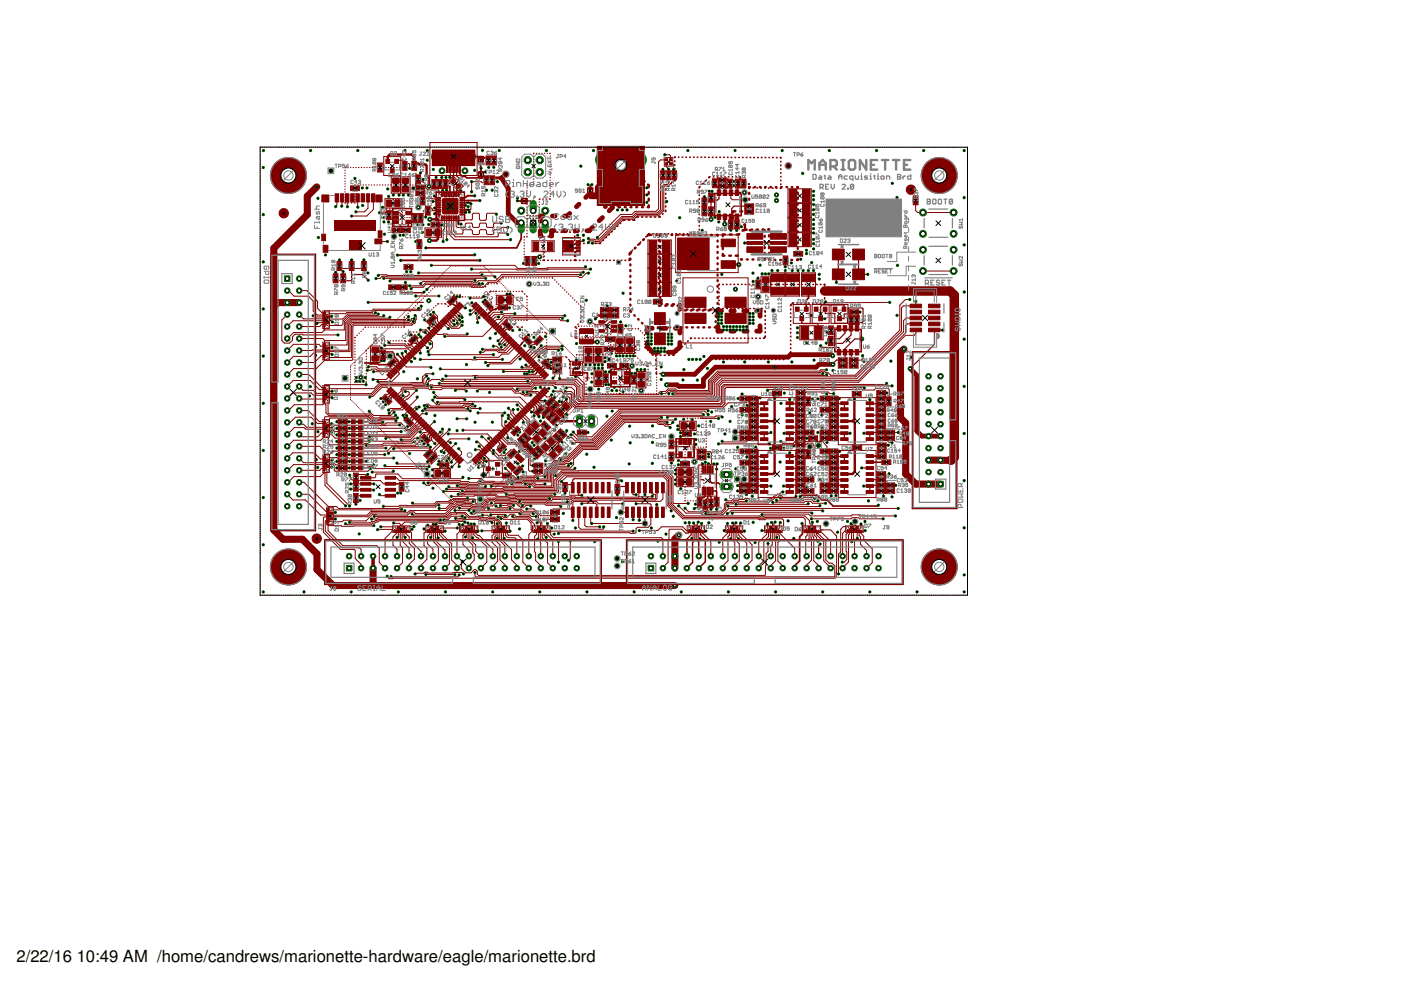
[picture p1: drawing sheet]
<svg xmlns="http://www.w3.org/2000/svg" width="297mm" height="210mm" viewBox="0 0 297 210" stroke-linecap="round" stroke-linejoin="round" font-family="sans-serif">
<defs><g id="words">
<g font-size="3.5">
<text x="3.5" y="204">2/22/16</text>
<text x="16.3" y="204">10:49 AM /home/candrews/marionette-hardware/eagle/marionette.brd</text>
</g>
</g></defs>
<g fill="#800000" stroke="#800000" stroke-width=".21">
<path d="M117.6 88.7l.4-.4 .4 .5-.4 .4z"/>
<path d="M116.9 89.4l.4-.4 .4 .5-.4 .4z"/>
<path d="M116.7 87.8l.4-.4 .4 .5-.4 .4z"/>
<path d="M116 88.5l.4-.4 .4 .5-.4 .4z"/>
<path d="M117.1 86l.5 .5-.4 .4-.4-.5z"/>
<path d="M117.5 85.7l.4-.4 .4 .5-.4 .4z"/>
<path d="M117.9 87.2l.7-.6 .9 1-.7 .7-.9-.9z"/>
<path d="M119.2 86l.7-.7 .9 1-.7 .7-.9-.8z"/>
<path d="M109.4 99.7l.5 .5-.3 .4-.5-.5z"/>
<path d="M110.2 99l.4 .5-.3 .4-.5-.5z"/>
<path d="M107.9 96.5l.4-.4 .4 .5-.4 .4z"/>
<path d="M108.6 95.8l.4-.4 .4 .5-.4 .4z"/>
<path d="M116.1 90.2l.4 .4-.5 .5-.3-.4z"/>
<path d="M115.4 89.5l.4 .4-.5 .5-.3-.4z"/>
<path d="M111.2 91.9l.4 .4-.5 .5-.3-.4z"/>
<path d="M111.5 93.1l.4-.5 .4 .4-.4 .5z"/>
<path d="M106.3 94.6l.4-.4 .4 .5-.4 .4z"/>
<path d="M105.9 94.9l.5 .5-.4 .4-.4-.5z"/>
<path d="M74.5 96h.8v.8h-.8z"/>
<path d="M76 96h.8v.8h-.8z"/>
<path d="M74.5 97.4h.8v.8h-.8z"/>
<path d="M76 97.4h.8v.8h-.8z"/>
<path d="M74.5 98.8h.8v.8h-.8z"/>
<path d="M76 98.8h.8v.8h-.8z"/>
<path d="M105.1 99.9h.8v.9h-.8z"/>
<path d="M105.1 98h.8v.8h-.8z"/>
<path d="M103.1 99h.8v.8h-.8z"/>
<path d="M74.5 89h.8v.8h-.8z"/>
<path d="M76 89h.8v.8h-.8z"/>
<path d="M74.5 90.4h.8v.8h-.8z"/>
<path d="M76 90.4h.8v.8h-.8z"/>
<path d="M74.5 91.8h.8v.8h-.8z"/>
<path d="M76 91.8h.8v.8h-.8z"/>
<path d="M74.5 93.2h.8v.8h-.8z"/>
<path d="M76 93.2h.8v.8h-.8z"/>
<path d="M74.5 94.6h.8v.8h-.8z"/>
<path d="M76 94.6h.8v.8h-.8z"/>
<path d="M90.8 95.8l.4-.4 .5 .5-.5 .4z"/>
<path d="M90.1 96.5l.4-.4 .4 .5-.4 .4z"/>
<path d="M91.7 96.7l.4-.4 .4 .5-.4 .4z"/>
<path d="M91.3 97l.5 .5-.3 .4-.5-.4z"/>
<path d="M68.2 41.3h1.5v1.5h-1.5z"/>
<path d="M79.7 41.3h1.3v1.5h-1.3z"/>
<path d="M80.2 48.9h.8v1.5h-.8z"/>
<path d="M68.2 49.6h.8v1.4h-.8z"/>
<path d="M71.1 41.1h.7v1.7h-.7z"/>
<path d="M72.2 41.1h.7v1.7h-.7z"/>
<path d="M73.3 41.1h.7v1.7h-.7z"/>
<path d="M74.4 41.1h.7v1.7h-.7z"/>
<path d="M75.5 41.1h.7v1.7h-.7z"/>
<path d="M76.6 41.1h.7v1.7h-.7z"/>
<path d="M77.7 41.1h.7v1.7h-.7z"/>
<path d="M78.8 41.1h.7v1.7h-.7z"/>
<path d="M79.5 50.7h1.5v1h-1.5z"/>
<path d="M68.5 52h1v1.5h-1z"/>
<path d="M97.3 35.2h.3v1.4h-.3z"/>
<path d="M96.6 35.2h.4v1.4h-.4z"/>
<path d="M96 35.2h.4v1.4h-.4z"/>
<path d="M95.3 35.2h.4v1.4h-.4z"/>
<path d="M94.7 35.2h.3v1.4h-.3z"/>
<path d="M81.7 104.8h2.2v.6h-2.2z"/>
<path d="M81.7 103.5h2.2v.6h-2.2z"/>
<path d="M81.7 102.3h2.2v.6h-2.2z"/>
<path d="M81.7 101h2.2v.6h-2.2z"/>
<path d="M76.5 101h2.2v.6h-2.2z"/>
<path d="M76.5 102.3h2.2v.6h-2.2z"/>
<path d="M76.5 103.5h2.2v.6h-2.2z"/>
<path d="M76.5 104.8h2.2v.6h-2.2z"/>
<path d="M107.4 98.6l.7-.7 1.2 1.3-.7 .7z"/>
<path d="M109.1 96.8l.8-.7 1.2 1.3-.7 .7z"/>
<path d="M178.2 96.4h1.6v.6h-1.6z"/>
<path d="M178.2 97.7h1.6v.6h-1.6z"/>
<path d="M178.2 98.9h1.6v.6h-1.6z"/>
<path d="M178.2 100.2h1.6v.6h-1.6z"/>
<path d="M178.2 101.5h1.6v.6h-1.6z"/>
<path d="M178.2 102.7h1.6v.6h-1.6z"/>
<path d="M178.2 104h1.6v.6h-1.6z"/>
<path d="M183.6 104h1.6v.6h-1.6z"/>
<path d="M183.6 102.7h1.6v.6h-1.6z"/>
<path d="M183.6 101.5h1.6v.6h-1.6z"/>
<path d="M183.6 100.2h1.6v.6h-1.6z"/>
<path d="M183.6 98.9h1.6v.6h-1.6z"/>
<path d="M183.6 97.7h1.6v.6h-1.6z"/>
<path d="M183.6 96.4h1.6v.6h-1.6z"/>
<path d="M161.2 96.4h1.6v.6h-1.6z"/>
<path d="M161.2 97.7h1.6v.6h-1.6z"/>
<path d="M161.2 98.9h1.6v.6h-1.6z"/>
<path d="M161.2 100.2h1.6v.6h-1.6z"/>
<path d="M161.2 101.5h1.6v.6h-1.6z"/>
<path d="M161.2 102.7h1.6v.6h-1.6z"/>
<path d="M161.2 104h1.6v.6h-1.6z"/>
<path d="M166.6 104h1.6v.6h-1.6z"/>
<path d="M166.6 102.7h1.6v.6h-1.6z"/>
<path d="M166.6 101.5h1.6v.6h-1.6z"/>
<path d="M166.6 100.2h1.6v.6h-1.6z"/>
<path d="M166.6 98.9h1.6v.6h-1.6z"/>
<path d="M166.6 97.7h1.6v.6h-1.6z"/>
<path d="M166.6 96.4h1.6v.6h-1.6z"/>
<path d="M178.2 85.2h1.6v.6h-1.6z"/>
<path d="M178.2 86.5h1.6v.6h-1.6z"/>
<path d="M178.2 87.7h1.6v.6h-1.6z"/>
<path d="M178.2 89h1.6v.6h-1.6z"/>
<path d="M178.2 90.3h1.6v.6h-1.6z"/>
<path d="M178.2 91.5h1.6v.6h-1.6z"/>
<path d="M178.2 92.8h1.6v.6h-1.6z"/>
<path d="M183.6 92.8h1.6v.6h-1.6z"/>
<path d="M183.6 91.5h1.6v.6h-1.6z"/>
<path d="M183.6 90.3h1.6v.6h-1.6z"/>
<path d="M183.6 89h1.6v.6h-1.6z"/>
<path d="M183.6 87.7h1.6v.6h-1.6z"/>
<path d="M183.6 86.5h1.6v.6h-1.6z"/>
<path d="M183.6 85.2h1.6v.6h-1.6z"/>
<path d="M161.2 85.2h1.6v.6h-1.6z"/>
<path d="M161.2 86.5h1.6v.6h-1.6z"/>
<path d="M161.2 87.7h1.6v.6h-1.6z"/>
<path d="M161.2 89h1.6v.6h-1.6z"/>
<path d="M161.2 90.3h1.6v.6h-1.6z"/>
<path d="M161.2 91.5h1.6v.6h-1.6z"/>
<path d="M161.2 92.8h1.6v.6h-1.6z"/>
<path d="M166.6 92.8h1.6v.6h-1.6z"/>
<path d="M166.6 91.5h1.6v.6h-1.6z"/>
<path d="M166.6 90.3h1.6v.6h-1.6z"/>
<path d="M166.6 89h1.6v.6h-1.6z"/>
<path d="M166.6 87.7h1.6v.6h-1.6z"/>
<path d="M166.6 86.5h1.6v.6h-1.6z"/>
<path d="M166.6 85.2h1.6v.6h-1.6z"/>
<path d="M114.1 71.8l.4-.4 .4 .5-.4 .4z"/>
<path d="M113.3 72.5l.5-.4 .4 .5-.4 .4z"/>
<path d="M100.2 97.3l.9 .8-.2 .2-.9-.8z"/>
<path d="M100.6 96.9l.9 .9-.3 .2-.8-.8z"/>
<path d="M100.9 96.6l.9 .8-.2 .2-.9-.8z"/>
<path d="M101.3 96.2l.9 .9-.3 .2-.8-.9z"/>
<path d="M101.7 95.9l.8 .8-.2 .2-.8-.8z"/>
<path d="M102 95.5l.9 .9-.2 .2-.9-.9z"/>
<path d="M102.4 95.2l.8 .8-.2 .2-.8-.8z"/>
<path d="M102.7 94.8l.9 .9-.2 .2-.9-.9z"/>
<path d="M103.1 94.5l.8 .8-.2 .2-.8-.8z"/>
<path d="M103.4 94.1l.9 .9-.2 .2-.9-.9z"/>
<path d="M103.8 93.7l.8 .9-.2 .2-.8-.8z"/>
<path d="M104.1 93.4l.9 .9-.2 .2-.9-.9z"/>
<path d="M104.5 93l.8 .9-.2 .2-.8-.8z"/>
<path d="M104.8 92.7l.9 .8-.2 .2-.9-.8z"/>
<path d="M105.2 92.4l.8 .8-.2 .2-.8-.8z"/>
<path d="M105.6 92l.8 .8-.2 .2-.9-.8z"/>
<path d="M105.9 91.6l.8 .9-.2 .2-.8-.9z"/>
<path d="M106.3 91.3l.8 .8-.2 .3-.9-.9z"/>
<path d="M106.6 90.9l.9 .9-.2 .2-.9-.9z"/>
<path d="M107 90.6l.8 .8-.2 .2-.9-.8z"/>
<path d="M107.3 90.2l.9 .9-.3 .2-.8-.9z"/>
<path d="M107.7 89.9l.8 .8-.2 .2-.8-.8z"/>
<path d="M108 89.5l.9 .9-.2 .2-.9-.9z"/>
<path d="M108.4 89.2l.8 .8-.2 .2-.8-.8z"/>
<path d="M108.7 88.8l.9 .9-.2 .2-.9-.9z"/>
<path d="M109.1 88.5l.8 .8-.2 .2-.8-.8z"/>
<path d="M109.4 88.1l.9 .8-.2 .3-.9-.9z"/>
<path d="M109.8 87.7l.8 .9-.2 .2-.8-.9z"/>
<path d="M110.2 87.4l.8 .8-.2 .3-.9-.9z"/>
<path d="M110.5 87l.8 .9-.2 .2-.8-.9z"/>
<path d="M110.8 86.7l.9 .8-.2 .2-.9-.8z"/>
<path d="M111.2 86.3l.9 .9-.3 .2-.8-.8z"/>
<path d="M111.5 86l.9 .8-.2 .2-.9-.8z"/>
<path d="M111.9 85.6l.9 .9-.3 .2-.8-.9z"/>
<path d="M112.3 85.3l.8 .8-.2 .2-.8-.8z"/>
<path d="M112.6 84.9l.9 .9-.2 .2-.9-.9z"/>
<path d="M113 84.6l.8 .8-.2 .2-.8-.8z"/>
<path d="M113.3 84.2l.9 .9-.2 .2-.9-.9z"/>
<path d="M113.7 83.9l.8 .8-.2 .2-.8-.8z"/>
<path d="M114 83.5l.9 .8-.2 .3-.9-.9z"/>
<path d="M114.4 83.1l.8 .9-.2 .2-.8-.8z"/>
<path d="M114.7 82.8l.9 .9-.2 .2-.9-.9z"/>
<path d="M115.1 82.4l.9 .9-.3 .2-.8-.8z"/>
<path d="M115.4 82.1l.9 .8-.2 .2-.9-.8z"/>
<path d="M115.2 80.1l.9-.8 .2 .2-.9 .8z"/>
<path d="M114.9 79.8l.8-.9 .3 .2-.9 .9z"/>
<path d="M115.4 78.5l.2 .3-.9 .8-.2-.2z"/>
<path d="M114.2 79.1l.8-.9 .2 .2-.8 .9z"/>
<path d="M113.8 78.7l.9-.8 .2 .2-.9 .8z"/>
<path d="M113.5 78.3l.8-.8 .2 .2-.8 .8z"/>
<path d="M114 77.1l.2 .2-.9 .9-.2-.2z"/>
<path d="M112.8 77.6l.8-.8 .2 .2-.8 .9z"/>
<path d="M112.4 77.3l.9-.9 .2 .2-.9 .9z"/>
<path d="M112.1 76.9l.8-.8 .2 .2-.8 .8z"/>
<path d="M111.7 76.6l.8-.9 .3 .2-.9 .9z"/>
<path d="M111.3 76.2l.9-.8 .2 .2-.9 .8z"/>
<path d="M111 75.9l.8-.9 .3 .2-.9 .9z"/>
<path d="M110.6 75.5l.9-.8 .2 .2-.9 .8z"/>
<path d="M110.3 75.2l.8-.9 .2 .2-.8 .9z"/>
<path d="M109.9 74.8l.9-.8 .2 .2-.8 .8z"/>
<path d="M110.4 73.6l.2 .2-.8 .9-.2-.2z"/>
<path d="M109.2 74.1l.9-.8 .2 .2-.9 .8z"/>
<path d="M108.9 73.7l.8-.8 .2 .2-.8 .9z"/>
<path d="M108.5 73.4l.9-.9 .2 .2-.9 .9z"/>
<path d="M108.2 73l.8-.8 .2 .2-.8 .9z"/>
<path d="M107.8 72.7l.9-.9 .2 .3-.9 .8z"/>
<path d="M107.5 72.3l.8-.8 .2 .2-.8 .8z"/>
<path d="M107.1 72l.8-.9 .3 .3-.9 .8z"/>
<path d="M106.7 71.6l.9-.8 .2 .2-.8 .8z"/>
<path d="M106.4 71.3l.9-.9 .2 .2-.9 .9z"/>
<path d="M106.9 70.1l.2 .2-.8 .8-.3-.2z"/>
<path d="M105.7 70.6l.8-.9 .2 .2-.8 .9z"/>
<path d="M105.3 70.2l.9-.8 .2 .2-.8 .8z"/>
<path d="M105 69.8l.8-.8 .2 .2-.8 .9z"/>
<path d="M105.5 68.7l.2 .2-.9 .8-.2-.2z"/>
<path d="M104.3 69.2l.8-.9 .2 .2-.8 .9z"/>
<path d="M103.9 68.8l.9-.9 .2 .3-.9 .8z"/>
<path d="M103.6 68.5l.8-.9 .2 .2-.8 .9z"/>
<path d="M103.2 68.1l.9-.9 .2 .3-.9 .8z"/>
<path d="M102.9 67.7l.8-.8 .2 .2-.8 .8z"/>
<path d="M103.4 66.5l.2 .2-.9 .9-.2-.2z"/>
<path d="M102.2 67l.8-.8 .2 .2-.8 .8z"/>
<path d="M101.8 66.7l.9-.9 .2 .2-.9 .9z"/>
<path d="M101.5 66.3l.8-.8 .2 .2-.8 .8z"/>
<path d="M101.1 66l.8-.9 .3 .2-.9 .9z"/>
<path d="M100.7 65.6l.9-.8 .2 .2-.9 .8z"/>
<path d="M100.4 65.3l.8-.9 .3 .2-.9 .9z"/>
<path d="M100 64.9l.9-.8 .2 .2-.9 .8z"/>
<path d="M97.2 64.3l.2-.2 .9 .8-.2 .2z"/>
<path d="M96.9 64.6l.2-.2 .8 .9-.2 .2z"/>
<path d="M96.5 65l.2-.2 .9 .8-.3 .2z"/>
<path d="M96.1 65.3l.3-.2 .8 .9-.2 .2z"/>
<path d="M95.8 65.7l.2-.2 .9 .8-.3 .2z"/>
<path d="M95.4 66l.3-.2 .8 .9-.2 .2z"/>
<path d="M95.1 66.4l.2-.2 .8 .8-.2 .2z"/>
<path d="M94.7 66.7l.3-.2 .8 .9-.2 .2z"/>
<path d="M94.6 66.9l.8 .8-.2 .2-.8-.8z"/>
<path d="M94 67.5l.2-.3 .9 .9-.2 .2z"/>
<path d="M93.7 67.8l.2-.2 .8 .9-.2 .2z"/>
<path d="M93.3 68.2l.2-.3 .9 .9-.2 .2z"/>
<path d="M93 68.5l.2-.2 .8 .9-.2 .2z"/>
<path d="M92.6 68.9l.2-.2 .9 .8-.2 .2z"/>
<path d="M92.3 69.2l.2-.2 .8 .8-.2 .3z"/>
<path d="M91.9 69.6l.2-.2 .9 .8-.2 .2z"/>
<path d="M91.5 69.9l.3-.2 .8 .9-.2 .2z"/>
<path d="M91.4 70.1l.9 .8-.2 .2-.9-.8z"/>
<path d="M90.8 70.6l.3-.2 .8 .9-.2 .2z"/>
<path d="M90.5 71l.2-.2 .8 .8-.2 .2z"/>
<path d="M90.1 71.4l.2-.3 .9 .9-.2 .2z"/>
<path d="M89.8 71.7l.2-.2 .8 .8-.2 .2z"/>
<path d="M89.4 72.1l.2-.3 .9 .9-.2 .2z"/>
<path d="M89.1 72.4l.2-.2 .8 .8-.2 .3z"/>
<path d="M88.7 72.7l.2-.2 .9 .9-.2 .2z"/>
<path d="M88.4 73.1l.2-.2 .8 .8-.2 .3z"/>
<path d="M88 73.5l.2-.2 .9 .8-.2 .2z"/>
<path d="M87.7 73.8l.2-.2 .8 .9-.2 .2z"/>
<path d="M87.3 74.2l.2-.2 .9 .8-.2 .2z"/>
<path d="M87 74.5l.2-.2 .8 .9-.2 .2z"/>
<path d="M86.6 74.9l.2-.2 .9 .8-.2 .2z"/>
<path d="M86.3 75.2l.2-.2 .8 .9-.2 .2z"/>
<path d="M85.9 75.6l.2-.2 .9 .8-.3 .2z"/>
<path d="M85.5 75.9l.2-.2 .9 .9-.2 .2z"/>
<path d="M85.2 76.3l.2-.2 .9 .8-.3 .2z"/>
<path d="M84.8 76.6l.2-.2 .9 .9-.2 .2z"/>
<path d="M84.5 77l.2-.2 .8 .8-.2 .3z"/>
<path d="M84.3 77.1l.9 .9-.2 .2-.9-.9z"/>
<path d="M83.8 77.7l.2-.2 .8 .8-.2 .2z"/>
<path d="M83.4 78.1l.2-.2 .9 .8-.2 .2z"/>
<path d="M83.1 78.4l.2-.2 .8 .9-.2 .2z"/>
<path d="M82.7 78.8l.2-.3 .9 .9-.2 .2z"/>
<path d="M82.4 79.1l.2-.2 .8 .9-.2 .2z"/>
<path d="M82.2 79.3l.9 .8-.3 .2-.8-.8z"/>
<path d="M82.8 82.1l.3 .2-.9 .8-.2-.2z"/>
<path d="M82.4 83.3l.8-.9 .2 .3-.8 .8z"/>
<path d="M82.7 83.7l.9-.9 .2 .2-.9 .9z"/>
<path d="M83.1 84l.8-.9 .2 .3-.8 .8z"/>
<path d="M83.4 84.3l.9-.8 .2 .2-.9 .9z"/>
<path d="M83.8 84.7l.8-.8 .2 .2-.8 .8z"/>
<path d="M85 84.2l.2 .2-.9 .9-.2-.2z"/>
<path d="M84.5 85.4l.8-.8 .2 .2-.8 .8z"/>
<path d="M84.8 85.8l.9-.9 .2 .2-.9 .9z"/>
<path d="M85.2 86.1l.8-.8 .3 .2-.9 .8z"/>
<path d="M85.5 86.5l.9-.9 .2 .2-.9 .9z"/>
<path d="M85.9 86.8l.8-.8 .3 .2-.9 .8z"/>
<path d="M86.3 87.2l.8-.9 .2 .3-.8 .8z"/>
<path d="M86.6 87.5l.9-.8 .2 .2-.9 .8z"/>
<path d="M87 87.9l.8-.9 .2 .2-.8 .9z"/>
<path d="M87.3 88.2l.9-.8 .2 .2-.9 .9z"/>
<path d="M88.5 87.7l.2 .2-.8 .9-.2-.2z"/>
<path d="M88 88.9l.9-.8 .2 .2-.9 .9z"/>
<path d="M88.4 89.3l.8-.8 .2 .2-.8 .8z"/>
<path d="M88.7 89.7l.9-.9 .2 .2-.9 .9z"/>
<path d="M89.1 90l.8-.8 .2 .2-.8 .8z"/>
<path d="M89.4 90.4l.9-.9 .2 .2-.9 .9z"/>
<path d="M89.8 90.7l.8-.8 .2 .2-.8 .8z"/>
<path d="M90.1 91.1l.9-.9 .2 .2-.9 .9z"/>
<path d="M90.5 91.4l.8-.8 .2 .2-.8 .8z"/>
<path d="M90.8 91.8l.9-.9 .2 .2-.8 .9z"/>
<path d="M92.1 91.3l.2 .2-.9 .9-.2-.3z"/>
<path d="M91.5 92.5l.9-.9 .2 .2-.8 .9z"/>
<path d="M91.9 92.8l.9-.8 .2 .2-.9 .8z"/>
<path d="M92.3 93.2l.8-.8 .2 .2-.8 .8z"/>
<path d="M92.6 93.5l.9-.8 .2 .2-.9 .8z"/>
<path d="M93 93.9l.8-.9 .2 .3-.8 .8z"/>
<path d="M93.3 94.3l.9-.9 .2 .2-.9 .9z"/>
<path d="M93.7 94.6l.8-.9 .2 .3-.8 .8z"/>
<path d="M94 95l.9-.9 .2 .2-.9 .9z"/>
<path d="M95.2 94.5l.2 .2-.8 .8-.2-.2z"/>
<path d="M95.6 94.8l.2 .2-.8 .9-.3-.2z"/>
<path d="M95.1 96l.8-.8 .2 .2-.8 .8z"/>
<path d="M95.4 96.4l.9-.9 .2 .2-.8 .9z"/>
<path d="M95.8 96.7l.8-.8 .3 .2-.9 .8z"/>
<path d="M96.1 97.1l.9-.9 .2 .2-.8 .9z"/>
<path d="M96.5 97.4l.8-.8 .3 .2-.9 .8z"/>
<path d="M96.9 97.8l.8-.9 .2 .3-.8 .8z"/>
<path d="M97.2 98.1l.9-.8 .2 .2-.9 .8z"/>
<path d="M109.3 91l.4-.4 .5 .5-.5 .4z"/>
<path d="M108.6 91.7l.4-.4 .4 .5-.4 .4z"/>
<path d="M113.5 87.4l.4-.4 .5 .5-.4 .4z"/>
<path d="M114.6 86.3l.5 .5-.4 .4-.5-.5z"/>
<path d="M115.5 76.4l.5 .4-.5 .5-.4-.4z"/>
<path d="M115.8 77.6l.5-.5 .4 .4-.5 .5z"/>
<path d="M111.1 71.9l.4-.5 .5 .4-.5 .5z"/>
<path d="M111.8 72.6l.4-.5 .5 .4-.5 .5z"/>
<path d="M107.3 68.3l.5 .4-.5 .5-.4-.5z"/>
<path d="M107.6 69.4l.4-.4 .5 .4-.5 .4z"/>
<path d="M103.9 64.7l.5 .4-.6 .5-.3-.5z"/>
<path d="M102.8 64.4l.4-.4 .4 .3-.4 .6z"/>
<path d="M95.1 64l.4-.4 .4 .5-.4 .4z"/>
<path d="M95.8 63.3l.4-.4 .4 .5-.4 .4z"/>
<path d="M90.8 68l.4-.4 .4 .5-.4 .4z"/>
<path d="M91.5 67.3l.4-.3 .5 .4-.5 .4z"/>
<path d="M86.9 72.3l.4-.4 .4 .5-.4 .3z"/>
<path d="M87.6 71.5l.4-.3 .5 .5-.5 .4z"/>
<path d="M82.7 76.9l.5 .4-.4 .4-.5-.4z"/>
<path d="M83 76.5l.4-.4 .5 .5-.5 .4z"/>
<path d="M82.4 84.7l.5 .5-.5 .4-.4-.4z"/>
<path d="M81.7 84l.5 .4-.5 .5-.4-.4z"/>
<path d="M87 89.3l.4 .4-.4 .5-.4-.4z"/>
<path d="M86.3 88.6l.4 .4-.4 .5-.4-.4z"/>
<path d="M90.6 93l.5 .4-.5 .5-.4-.5z"/>
<path d="M89.9 92.3l.5 .4-.5 .4-.4-.4z"/>
<path d="M97.1 47.4h.2v.3h-.2z"/>
<path d="M97.1 46.6h.2v.3h-.2z"/>
<path d="M99.4 44.4h.3v.2h-.3z"/>
<path d="M98.6 44.4h.3v.2h-.3z"/>
<path d="M99.4 42.9h.3v.2h-.3z"/>
<path d="M98.6 42.9h.3v.2h-.3z"/>
<path d="M132.6 107.5h.6v2.2h-.6z"/>
<path d="M133.9 107.5h.6v2.2h-.6z"/>
<path d="M135.2 107.5h.6v2.2h-.6z"/>
<path d="M136.4 107.5h.6v2.2h-.6z"/>
<path d="M137.7 107.5h.6v2.2h-.6z"/>
<path d="M139 107.5h.6v2.2h-.6z"/>
<path d="M140.3 107.5h.5v2.2h-.5z"/>
<path d="M140.3 102.3h.5v2.2h-.5z"/>
<path d="M139 102.3h.6v2.2h-.6z"/>
<path d="M137.7 102.3h.6v2.2h-.6z"/>
<path d="M136.4 102.3h.6v2.2h-.6z"/>
<path d="M135.2 102.3h.6v2.2h-.6z"/>
<path d="M133.9 102.3h.6v2.2h-.6z"/>
<path d="M132.6 102.3h.6v2.2h-.6z"/>
<path d="M121.1 107.5h.6v2.2h-.6z"/>
<path d="M122.4 107.5h.6v2.2h-.6z"/>
<path d="M123.7 107.5h.6v2.2h-.6z"/>
<path d="M124.9 107.5h.6v2.2h-.6z"/>
<path d="M126.2 107.5h.6v2.2h-.6z"/>
<path d="M127.5 107.5h.6v2.2h-.6z"/>
<path d="M128.8 107.5h.5v2.2h-.5z"/>
<path d="M128.8 102.3h.5v2.2h-.5z"/>
<path d="M127.5 102.3h.6v2.2h-.6z"/>
<path d="M126.2 102.3h.6v2.2h-.6z"/>
<path d="M124.9 102.3h.6v2.2h-.6z"/>
<path d="M123.7 102.3h.6v2.2h-.6z"/>
<path d="M122.4 102.3h.6v2.2h-.6z"/>
<path d="M121.1 102.3h.6v2.2h-.6z"/>
<path d="M155.9 40.3h.7v1.1h-.7z"/>
<path d="M154.6 40.3h.8v1.1h-.8z"/>
<path d="M153.3 40.3h.8v1.1h-.8z"/>
<path d="M152.1 40.3h.7v1.1h-.7z"/>
<path d="M152.1 45.4h.7v1.1h-.7z"/>
<path d="M153.3 45.4h.8v1.1h-.8z"/>
<path d="M154.6 45.4h.8v1.1h-.8z"/>
<path d="M155.9 45.4h.7v1.1h-.7z"/>
<path d="M158.3 52.3h3.4v1.2h-3.4z"/>
<path d="M163.3 52.3h3.4v1.2h-3.4z"/>
<path d="M163.3 49.5h3.4v1.2h-3.4z"/>
<path d="M158.3 49.5h3.4v1.2h-3.4z"/>
<path d="M163.3 51.2h3.4v.6h-3.4z"/>
<path d="M158.3 51.2h3.4v.6h-3.4z"/>
<path d="M146 112.3h.3v.5h-.3z"/>
<path d="M146.4 112.4h.3v.4h-.3z"/>
<path d="M146.8 112.4h.3v.4h-.3z"/>
<path d="M147.2 112.4h.3v.4h-.3z"/>
<path d="M147.6 112.4h.3v.4h-.3z"/>
<path d="M148 112.4h.3v.4h-.3z"/>
<path d="M148.4 112.4h.3v.4h-.3z"/>
<path d="M148.8 112.4h.3v.4h-.3z"/>
<path d="M147.9 111.6h.5v.6h-.5z"/>
<path d="M146.7 111.6h.5v.6h-.5z"/>
<path d="M113.1 51.3h1.1v1.8h-1.1z"/>
<path d="M116.1 51.3h1.1v1.8h-1.1z"/>
<path d="M111.5 42.4h.4v.5h-.4z"/>
<path d="M110.4 42.4h.4v.5h-.4z"/>
<path d="M124.9 40.7h.5v.4h-.5z"/>
<path d="M124.9 39.7h.5v.4h-.5z"/>
<path d="M101.7 37.4h.5v.3h-.5z"/>
<path d="M101.7 36.3h.5v.4h-.5z"/>
<path d="M145.2 63h4.5v2.2h-4.5z"/>
<path d="M145.2 66.4h4.5v2.2h-4.5z"/>
<path d="M153.7 66.4h4.5v2.2h-4.5z"/>
<path d="M153.7 63h4.5v2.2h-4.5z"/>
<path d="M140.4 60h1.6v2.7h-1.6z"/>
<path d="M137.6 60h1.7v2.7h-1.7z"/>
<path d="M140.4 57h1.6v2.7h-1.6z"/>
<path d="M137.6 57h1.7v2.7h-1.7z"/>
<path d="M140.4 54h1.6v2.7h-1.6z"/>
<path d="M137.6 54h1.7v2.7h-1.7z"/>
<path d="M140.4 51h1.6v2.7h-1.6z"/>
<path d="M137.6 51h1.7v2.7h-1.7z"/>
<path d="M138.8 70.6h2.3v2.5h-2.3z"/>
<path d="M138.8 66.3h2.3v2.5h-2.3z"/>
<path d="M170.1 43.3h1.6v2.7h-1.6z"/>
<path d="M167.3 43.3h1.7v2.7h-1.7z"/>
<path d="M170.1 46.4h1.6v2.7h-1.6z"/>
<path d="M167.3 46.4h1.7v2.7h-1.7z"/>
<path d="M170.1 49.5h1.6v2.7h-1.6z"/>
<path d="M167.3 49.5h1.7v2.7h-1.7z"/>
<path d="M170.1 40.2h1.6v2.7h-1.6z"/>
<path d="M167.3 40.2h1.7v2.7h-1.7z"/>
<path d="M163.6 58.1h2.7v1.6h-2.7z"/>
<path d="M163.6 60.9h2.7v1.6h-2.7z"/>
<path d="M166.7 58.1h2.7v1.6h-2.7z"/>
<path d="M166.7 60.9h2.7v1.6h-2.7z"/>
<path d="M170.1 58.1h2.7v1.6h-2.7z"/>
<path d="M170.1 60.9h2.7v1.6h-2.7z"/>
<path d="M123 71.9h2.7v1h-2.7z"/>
<path d="M123 69.7h2.7v1h-2.7z"/>
<path d="M129.6 69.9h1.1v.5h-1.1z"/>
<path d="M129.6 68.9h1.1v.6h-1.1z"/>
<path d="M129.6 68h1.1v.5h-1.1z"/>
<path d="M127 68h1.1v.5h-1.1z"/>
<path d="M127 69.9h1.1v.5h-1.1z"/>
<path d="M122.2 53h.7v.4h-.7z"/>
<path d="M122.2 52.3h.7v.4h-.7z"/>
<path d="M122.2 51.7h.7v.4h-.7z"/>
<path d="M122.2 51h.7v.5h-.7z"/>
<path d="M119.4 51h.4v.5h-.4z"/>
<path d="M119.4 51.7h.4v.4h-.4z"/>
<path d="M119.4 52.3h.4v.4h-.4z"/>
<path d="M119.4 53h.4v.4h-.4z"/>
<path d="M119.8 51h1.7v2.4h-1.7z"/>
<path d="M148.9 103.3h.3v1.6h-.3z"/>
<path d="M149.4 103.3h.3v1.6h-.3z"/>
<path d="M149.9 103.3h.3v1.6h-.3z"/>
<path d="M150.4 103.3h.3v1.6h-.3z"/>
<path d="M150.9 103.3h.3v1.6h-.3z"/>
<path d="M150.9 98.9h.3v1.6h-.3z"/>
<path d="M150.4 98.9h.3v1.6h-.3z"/>
<path d="M149.9 98.9h.3v1.6h-.3z"/>
<path d="M149.4 98.9h.3v1.6h-.3z"/>
<path d="M148.9 98.9h.3v1.6h-.3z"/>
<path d="M118.4 94.3l.9 .9-.8 .9-1-1z"/>
<path d="M116 93.6l.8-.9 1 1-.9 .9z"/>
<path d="M114.7 94.8l.9-.9 1 1-.9 .8z"/>
<path d="M117.2 95.5l1 1-.9 .8-1-1z"/>
<path d="M118.6 92.7l.4 .4-.4 .5-.4-.4z"/>
<path d="M117.9 92l.4 .4-.5 .5-.3-.4z"/>
<path d="M119.5 91.8l.4 .4-.5 .5-.3-.4z"/>
<path d="M118.8 91.1l.4 .4-.5 .5-.3-.4z"/>
<path d="M114.3 95.9l.4-.5 .4 .4-.4 .5z"/>
<path d="M114 94.7l.4 .4-.5 .5-.3-.4z"/>
<path d="M111.1 93.4l.4 .4-.5 .5-.3-.4z"/>
<path d="M110 93.2l.4-.5 .4 .4-.4 .5z"/>
<path d="M111.8 94.1l.4 .4-.5 .5-.3-.4z"/>
<path d="M112.1 95.3l.4-.5 .4 .4-.4 .5z"/>
<path d="M152.9 55.3h3v1.6h-3z"/>
<path d="M152.9 50.7h3v1.6h-3z"/>
<path d="M143.7 50.5h6.6v6.6h-6.6z"/>
<path d="M132.3 80.7h1v.7h-1z"/>
<path d="M132.3 79.8h1v.7h-1z"/>
<path d="M132.3 78.8h1v.7h-1z"/>
<path d="M129.7 78.8h1v.7h-1z"/>
<path d="M129.7 80.7h1v.7h-1z"/>
<path d="M83.4 44.8h1.1v.7h-1.1z"/>
<path d="M83.4 45.8h1.1v.7h-1.1z"/>
<path d="M83.4 46.7h1.1v.7h-1.1z"/>
<path d="M86 46.7h1.1v.7h-1.1z"/>
<path d="M86 44.8h1.1v.7h-1.1z"/>
<path d="M113.5 96.7l.4-.5 .4 .4-.4 .5z"/>
<path d="M113.2 95.5l.4 .4-.5 .5-.3-.4z"/>
<path d="M115 90.9l1 .9-.9 .9-1-1z"/>
<path d="M112.5 90.1l.9-.8 1 1-.9 .8z"/>
<path d="M112.2 90.5l1 1-.9 .9-.9-1z"/>
<path d="M113.7 92.1l1 .9-.8 .9-1-1z"/>
<path d="M145.8 93.2h.8v1h-.8z"/>
<path d="M144.9 93.2h.7v1h-.7z"/>
<path d="M143.9 93.2h.8v1h-.8z"/>
<path d="M143.9 95.8h.8v1h-.8z"/>
<path d="M145.8 95.8h.8v1h-.8z"/>
<path d="M115.9 85.5l.4-.4 .4 .5-.4 .4z"/>
<path d="M116.6 84.8l.4-.4 .4 .5-.4 .4z"/>
<path d="M115.8 86.9l.4-.4 .4 .5-.4 .4z"/>
<path d="M115.1 87.6l.4-.4 .4 .5-.4 .4z"/>
<path d="M154.1 112.3h.3v.5h-.3z"/>
<path d="M154.5 112.4h.3v.4h-.3z"/>
<path d="M154.9 112.4h.3v.4h-.3z"/>
<path d="M155.3 112.4h.3v.4h-.3z"/>
<path d="M155.7 112.4h.3v.4h-.3z"/>
<path d="M156.1 112.4h.3v.4h-.3z"/>
<path d="M156.5 112.4h.3v.4h-.3z"/>
<path d="M156.9 112.4h.3v.4h-.3z"/>
<path d="M156 111.6h.5v.6h-.5z"/>
<path d="M154.8 111.6h.5v.6h-.5z"/>
<path d="M162.4 112.3h.3v.5h-.3z"/>
<path d="M162.8 112.4h.3v.4h-.3z"/>
<path d="M163.2 112.4h.3v.4h-.3z"/>
<path d="M163.6 112.4h.3v.4h-.3z"/>
<path d="M164 112.4h.3v.4h-.3z"/>
<path d="M164.4 112.4h.3v.4h-.3z"/>
<path d="M164.8 112.4h.3v.4h-.3z"/>
<path d="M165.2 112.4h.3v.4h-.3z"/>
<path d="M164.3 111.6h.5v.6h-.5z"/>
<path d="M163.1 111.6h.5v.6h-.5z"/>
<path d="M170.6 112.3h.3v.5h-.3z"/>
<path d="M171 112.4h.3v.4h-.3z"/>
<path d="M171.4 112.4h.3v.4h-.3z"/>
<path d="M171.8 112.4h.3v.4h-.3z"/>
<path d="M172.2 112.4h.3v.4h-.3z"/>
<path d="M172.6 112.4h.3v.4h-.3z"/>
<path d="M173 112.4h.3v.4h-.3z"/>
<path d="M173.4 112.4h.3v.4h-.3z"/>
<path d="M172.5 111.6h.5v.6h-.5z"/>
<path d="M171.3 111.6h.5v.6h-.5z"/>
<path d="M179.6 112.3h.3v.5h-.3z"/>
<path d="M180 112.4h.3v.4h-.3z"/>
<path d="M180.4 112.4h.3v.4h-.3z"/>
<path d="M180.8 112.4h.3v.4h-.3z"/>
<path d="M181.2 112.4h.3v.4h-.3z"/>
<path d="M181.6 112.4h.3v.4h-.3z"/>
<path d="M182 112.4h.3v.4h-.3z"/>
<path d="M182.4 112.4h.3v.4h-.3z"/>
<path d="M181.5 111.6h.5v.6h-.5z"/>
<path d="M180.3 111.6h.5v.6h-.5z"/>
<path d="M83.5 112.3h.3v.5h-.3z"/>
<path d="M83.9 112.4h.3v.4h-.3z"/>
<path d="M84.3 112.4h.3v.4h-.3z"/>
<path d="M84.7 112.4h.3v.4h-.3z"/>
<path d="M85.1 112.4h.3v.4h-.3z"/>
<path d="M85.5 112.4h.3v.4h-.3z"/>
<path d="M85.9 112.4h.3v.4h-.3z"/>
<path d="M86.3 112.4h.3v.4h-.3z"/>
<path d="M85.4 111.6h.5v.6h-.5z"/>
<path d="M84.2 111.6h.5v.6h-.5z"/>
<path d="M90.6 112.3h.3v.5h-.3z"/>
<path d="M91 112.4h.3v.4h-.3z"/>
<path d="M91.4 112.4h.3v.4h-.3z"/>
<path d="M91.8 112.4h.3v.4h-.3z"/>
<path d="M92.2 112.4h.3v.4h-.3z"/>
<path d="M92.6 112.4h.3v.4h-.3z"/>
<path d="M93 112.4h.3v.4h-.3z"/>
<path d="M93.4 112.4h.3v.4h-.3z"/>
<path d="M92.5 111.6h.5v.6h-.5z"/>
<path d="M91.3 111.6h.5v.6h-.5z"/>
<path d="M97.9 112.3h.3v.5h-.3z"/>
<path d="M98.3 112.4h.3v.4h-.3z"/>
<path d="M98.7 112.4h.3v.4h-.3z"/>
<path d="M99.1 112.4h.3v.4h-.3z"/>
<path d="M99.5 112.4h.3v.4h-.3z"/>
<path d="M99.9 112.4h.3v.4h-.3z"/>
<path d="M100.3 112.4h.3v.4h-.3z"/>
<path d="M100.7 112.4h.3v.4h-.3z"/>
<path d="M99.8 111.6h.5v.6h-.5z"/>
<path d="M98.6 111.6h.5v.6h-.5z"/>
<path d="M104.6 112.3h.3v.5h-.3z"/>
<path d="M105 112.4h.3v.4h-.3z"/>
<path d="M105.4 112.4h.3v.4h-.3z"/>
<path d="M105.8 112.4h.3v.4h-.3z"/>
<path d="M106.2 112.4h.3v.4h-.3z"/>
<path d="M106.6 112.4h.3v.4h-.3z"/>
<path d="M107 112.4h.3v.4h-.3z"/>
<path d="M107.4 112.4h.3v.4h-.3z"/>
<path d="M106.5 111.6h.5v.6h-.5z"/>
<path d="M105.3 111.6h.5v.6h-.5z"/>
<path d="M113.2 112.3h.3v.5h-.3z"/>
<path d="M113.6 112.4h.3v.4h-.3z"/>
<path d="M114 112.4h.3v.4h-.3z"/>
<path d="M114.4 112.4h.3v.4h-.3z"/>
<path d="M114.8 112.4h.3v.4h-.3z"/>
<path d="M115.2 112.4h.3v.4h-.3z"/>
<path d="M115.6 112.4h.3v.4h-.3z"/>
<path d="M116 112.4h.3v.4h-.3z"/>
<path d="M115.1 111.6h.5v.6h-.5z"/>
<path d="M113.9 111.6h.5v.6h-.5z"/>
<path d="M69.4 107.9h.5v.2h-.5z"/>
<path d="M69.4 108.3h.3v.2h-.3z"/>
<path d="M69.4 108.7h.3v.2h-.3z"/>
<path d="M69.4 109.1h.3v.2h-.3z"/>
<path d="M69.4 109.5h.3v.2h-.3z"/>
<path d="M69.4 109.9h.3v.2h-.3z"/>
<path d="M69.4 110.3h.3v.2h-.3z"/>
<path d="M69.4 110.7h.3v.2h-.3z"/>
<path d="M69.9 109.8h.6v.4h-.6z"/>
<path d="M69.9 108.6h.6v.4h-.6z"/>
<path d="M68.6 96.8h.5v.2h-.5z"/>
<path d="M68.6 97.2h.3v.2h-.3z"/>
<path d="M68.6 97.6h.3v.2h-.3z"/>
<path d="M68.6 98h.3v.2h-.3z"/>
<path d="M68.6 98.4h.3v.2h-.3z"/>
<path d="M68.6 98.8h.3v.2h-.3z"/>
<path d="M68.6 99.2h.3v.2h-.3z"/>
<path d="M68.6 99.6h.3v.2h-.3z"/>
<path d="M69.1 98.7h.6v.4h-.6z"/>
<path d="M69.1 97.5h.6v.4h-.6z"/>
<path d="M68.6 89.3h.5v.2h-.5z"/>
<path d="M68.6 89.7h.3v.2h-.3z"/>
<path d="M68.6 90.1h.3v.2h-.3z"/>
<path d="M68.6 90.5h.3v.2h-.3z"/>
<path d="M68.6 90.9h.3v.2h-.3z"/>
<path d="M68.6 91.3h.3v.2h-.3z"/>
<path d="M68.6 91.7h.3v.2h-.3z"/>
<path d="M68.6 92.1h.3v.2h-.3z"/>
<path d="M69.1 91.2h.6v.4h-.6z"/>
<path d="M69.1 90h.6v.4h-.6z"/>
<path d="M68.6 82.1h.5v.2h-.5z"/>
<path d="M68.6 82.5h.3v.2h-.3z"/>
<path d="M68.6 82.9h.3v.2h-.3z"/>
<path d="M68.6 83.3h.3v.2h-.3z"/>
<path d="M68.6 83.7h.3v.2h-.3z"/>
<path d="M68.6 84.1h.3v.2h-.3z"/>
<path d="M68.6 84.5h.3v.2h-.3z"/>
<path d="M68.6 84.9h.3v.2h-.3z"/>
<path d="M69.1 84h.6v.4h-.6z"/>
<path d="M69.1 82.8h.6v.4h-.6z"/>
<path d="M68.6 72.9h.5v.2h-.5z"/>
<path d="M68.6 73.3h.3v.2h-.3z"/>
<path d="M68.6 73.7h.3v.2h-.3z"/>
<path d="M68.6 74.1h.3v.2h-.3z"/>
<path d="M68.6 74.5h.3v.2h-.3z"/>
<path d="M68.6 74.9h.3v.2h-.3z"/>
<path d="M68.6 75.3h.3v.2h-.3z"/>
<path d="M68.6 75.7h.3v.2h-.3z"/>
<path d="M69.1 74.8h.6v.4h-.6z"/>
<path d="M69.1 73.6h.6v.4h-.6z"/>
<path d="M68.6 66.3h.5v.2h-.5z"/>
<path d="M68.6 66.7h.3v.2h-.3z"/>
<path d="M68.6 67.1h.3v.2h-.3z"/>
<path d="M68.6 67.5h.3v.2h-.3z"/>
<path d="M68.6 67.9h.3v.2h-.3z"/>
<path d="M68.6 68.3h.3v.2h-.3z"/>
<path d="M68.6 68.7h.3v.2h-.3z"/>
<path d="M68.6 69.1h.3v.2h-.3z"/>
<path d="M69.1 68.2h.6v.4h-.6z"/>
<path d="M69.1 67h.6v.4h-.6z"/>
<path d="M177.5 74.1h.8v1.2h-.8z"/>
<path d="M178.8 74.1h.7v1.2h-.7z"/>
<path d="M180 74.1h.8v1.2h-.8z"/>
<path d="M181.3 74.1h.8v1.2h-.8z"/>
<path d="M181.3 69h.8v1.2h-.8z"/>
<path d="M180 69h.8v1.2h-.8z"/>
<path d="M178.8 69h.7v1.2h-.7z"/>
<path d="M177.5 69h.8v1.2h-.8z"/>
<path d="M178.5 65.1h.8v.9h-.8z"/>
<path d="M176.6 65.1h.8v.9h-.8z"/>
<path d="M177.6 67.1h.8v.9h-.8z"/>
<path d="M174.5 65.1h.8v.9h-.8z"/>
<path d="M172.6 65.1h.8v.9h-.8z"/>
<path d="M173.6 67.1h.8v.9h-.8z"/>
<path d="M122.6 76.9h.5v.5h-.5z"/>
<path d="M122 76.9h.4v.5h-.4z"/>
<path d="M121.3 76.9h.5v.5h-.5z"/>
<path d="M121.3 78.8h.5v.6h-.5z"/>
<path d="M122 78.8h.4v.6h-.4z"/>
<path d="M122.6 78.8h.5v.6h-.5z"/>
<path d="M170.5 65.1h.8v.9h-.8z"/>
<path d="M168.6 65.1h.8v.9h-.8z"/>
<path d="M169.6 67.1h.8v.9h-.8z"/>
<path d="M169.8 69.2h1.6v2.7h-1.6z"/>
<path d="M172.6 69.2h1.6v2.7h-1.6z"/>
<path d="M176.5 57h2.5v2.3h-2.5z"/>
<path d="M180.8 57h2.5v2.3h-2.5z"/>
<path d="M180.8 52.8h2.5v2.3h-2.5z"/>
<path d="M176.5 52.8h2.5v2.3h-2.5z"/>
<path d="M96.7 39.4l.6-.5 .4 .6-.6 .5-.4-.4z"/>
<path d="M96 37.8h.2l.4 .5-.6 .6-.5-.5z"/>
<path d="M101.6 33.3h.6v.3h-.6z"/>
<path d="M101.6 34.3h.6v.4h-.6z"/>
<path d="M141.1 33.7h.4v.4h-.4z"/>
<path d="M141.9 33.7h.5v.4h-.5z"/>
<path d="M141.9 34.5h.5v.5h-.5z"/>
<path d="M141.1 34.5h.4v.5h-.4z"/>
<path d="M196.9 67h2.4v.8h-2.4z"/>
<path d="M196.9 65.8h2.4v.7h-2.4z"/>
<path d="M196.9 64.5h2.4v.8h-2.4z"/>
<path d="M196.9 69.6h2.4v.7h-2.4z"/>
<path d="M196.9 68.3h2.4v.8h-2.4z"/>
<path d="M193 67h2.4v.8h-2.4z"/>
<path d="M193 68.3h2.4v.8h-2.4z"/>
<path d="M193 69.6h2.4v.7h-2.4z"/>
<path d="M193 64.5h2.4v.8h-2.4z"/>
<path d="M193 65.8h2.4v.7h-2.4z"/>
<path d="M82.8 35.8h.8v.9h-.8z"/>
<path d="M83.7 33.8h.8v.9h-.8z"/>
<path d="M81.8 33.8h.8v.9h-.8z"/>
</g>
<g fill="#800000" stroke="#800000" stroke-width=".21">
<path d="M90.4 43.9h.6v.5h-.6z" fill-rule="evenodd"/>
<path d="M90.4 44.9h.6v.6h-.6z" fill-rule="evenodd"/>
<path d="M118.4 77.1h.5v.7h-.5z" fill-rule="evenodd"/>
<path d="M117.4 77.1h.5v.7h-.5z" fill-rule="evenodd"/>
<path d="M104 37.4h.7v.6h-.7z" fill-rule="evenodd"/>
<path d="M104 38.4h.7v.6h-.7z" fill-rule="evenodd"/>
<path d="M104.4 33.2h.7v.6h-.7z" fill-rule="evenodd"/>
<path d="M104.4 34.2h.7v.6h-.7z" fill-rule="evenodd"/>
<path d="M85.5 35.4h.7v.5h-.7z" fill-rule="evenodd"/>
<path d="M85.5 34.4h.7v.6h-.7z" fill-rule="evenodd"/>
<path d="M84.8 103.4h.7v.6h-.7z" fill-rule="evenodd"/>
<path d="M84.8 102.4h.7v.6h-.7z" fill-rule="evenodd"/>
<path d="M111.5 54.5h.7v.6h-.7z" fill-rule="evenodd"/>
<path d="M111.5 55.5h.7v.6h-.7z" fill-rule="evenodd"/>
<path d="M88.3 38.2h.7v.6h-.7z" fill-rule="evenodd"/>
<path d="M88.3 37.2h.7v.6h-.7z" fill-rule="evenodd"/>
<path d="M71.6 55.6h.7v.6h-.7z" fill-rule="evenodd"/>
<path d="M71.6 56.6h.7v.6h-.7z" fill-rule="evenodd"/>
<path d="M74.2 55.6h.7v.6h-.7z" fill-rule="evenodd"/>
<path d="M74.2 56.6h.7v.6h-.7z" fill-rule="evenodd"/>
<path d="M140.2 37.4h.7v.5h-.7z" fill-rule="evenodd"/>
<path d="M140.2 36.4h.7v.5h-.7z" fill-rule="evenodd"/>
<path d="M141.4 37.4h.7v.5h-.7z" fill-rule="evenodd"/>
<path d="M141.4 36.4h.7v.5h-.7z" fill-rule="evenodd"/>
<path d="M142.6 37.4h.7v.5h-.7z" fill-rule="evenodd"/>
<path d="M142.6 36.4h.7v.5h-.7z" fill-rule="evenodd"/>
<path d="M102.8 37.4h.7v.6h-.7z" fill-rule="evenodd"/>
<path d="M102.8 38.4h.7v.6h-.7z" fill-rule="evenodd"/>
<path d="M118.4 75.9h.5v.6h-.5z" fill-rule="evenodd"/>
<path d="M117.4 75.9h.5v.6h-.5z" fill-rule="evenodd"/>
<path d="M106.7 100.5h.6v.7h-.6z" fill-rule="evenodd"/>
<path d="M107.7 100.5h.6v.7h-.6z" fill-rule="evenodd"/>
<path d="M113.4 99.6h.5v.7h-.5z" fill-rule="evenodd"/>
<path d="M114.4 99.6h.5v.7h-.5z" fill-rule="evenodd"/>
<path d="M86.8 56.3h.6v.7h-.6z" fill-rule="evenodd"/>
<path d="M85.8 56.3h.6v.7h-.6z" fill-rule="evenodd"/>
<path d="M72.9 89.1h.5v.7h-.5z" fill-rule="evenodd"/>
<path d="M71.9 89.1h.5v.7h-.5z" fill-rule="evenodd"/>
<path d="M72.9 90.5h.5v.7h-.5z" fill-rule="evenodd"/>
<path d="M71.9 90.5h.5v.7h-.5z" fill-rule="evenodd"/>
<path d="M72.9 91.9h.5v.6h-.5z" fill-rule="evenodd"/>
<path d="M71.9 91.9h.5v.6h-.5z" fill-rule="evenodd"/>
<path d="M72.9 93.3h.5v.6h-.5z" fill-rule="evenodd"/>
<path d="M71.9 93.3h.5v.6h-.5z" fill-rule="evenodd"/>
<path d="M72.9 94.7h.5v.6h-.5z" fill-rule="evenodd"/>
<path d="M71.9 94.7h.5v.6h-.5z" fill-rule="evenodd"/>
<path d="M72.9 96h.5v.7h-.5z" fill-rule="evenodd"/>
<path d="M71.9 96h.5v.7h-.5z" fill-rule="evenodd"/>
<path d="M72.9 97.5h.5v.7h-.5z" fill-rule="evenodd"/>
<path d="M71.9 97.5h.5v.7h-.5z" fill-rule="evenodd"/>
<path d="M72.9 98.9h.5v.7h-.5z" fill-rule="evenodd"/>
<path d="M71.9 98.9h.5v.7h-.5z" fill-rule="evenodd"/>
<path d="M75.1 102.4h.7v.6h-.7z" fill-rule="evenodd"/>
<path d="M75.1 103.4h.7v.6h-.7z" fill-rule="evenodd"/>
<path d="M113.4 98.4h.5v.6h-.5z" fill-rule="evenodd"/>
<path d="M114.4 98.4h.5v.6h-.5z" fill-rule="evenodd"/>
<path d="M76.8 55.6h.7v.6h-.7z" fill-rule="evenodd"/>
<path d="M76.8 56.6h.7v.6h-.7z" fill-rule="evenodd"/>
<path d="M72.4 58.2h.7v.6h-.7z" fill-rule="evenodd"/>
<path d="M72.4 59.2h.7v.6h-.7z" fill-rule="evenodd"/>
<path d="M75.1 105.8h.7v.6h-.7z" fill-rule="evenodd"/>
<path d="M75.1 104.8h.7v.6h-.7z" fill-rule="evenodd"/>
<path d="M174 97.8h.6v.7h-.6z" fill-rule="evenodd"/>
<path d="M175.1 97.8h.5v.7h-.5z" fill-rule="evenodd"/>
<path d="M176 97.8h.5v.7h-.5z" fill-rule="evenodd"/>
<path d="M176.9 97.8h.6v.7h-.6z" fill-rule="evenodd"/>
<path d="M176.9 96.6h.6v.6h-.6z" fill-rule="evenodd"/>
<path d="M176 96.6h.5v.6h-.5z" fill-rule="evenodd"/>
<path d="M176.9 98.9h.6v.7h-.6z" fill-rule="evenodd"/>
<path d="M176 98.9h.5v.7h-.5z" fill-rule="evenodd"/>
<path d="M174 102.5h.6v.7h-.6z" fill-rule="evenodd"/>
<path d="M175.1 102.5h.5v.7h-.5z" fill-rule="evenodd"/>
<path d="M176 101.4h.5v.7h-.5z" fill-rule="evenodd"/>
<path d="M176.9 101.4h.6v.7h-.6z" fill-rule="evenodd"/>
<path d="M176.9 102.5h.6v.7h-.6z" fill-rule="evenodd"/>
<path d="M176 102.5h.5v.7h-.5z" fill-rule="evenodd"/>
<path d="M176.9 100.2h.6v.6h-.6z" fill-rule="evenodd"/>
<path d="M176 100.2h.5v.6h-.5z" fill-rule="evenodd"/>
<path d="M188.9 102.5h.6v.7h-.6z" fill-rule="evenodd"/>
<path d="M188 102.5h.5v.7h-.5z" fill-rule="evenodd"/>
<path d="M187 101.4h.6v.7h-.6z" fill-rule="evenodd"/>
<path d="M186 101.4h.6v.7h-.6z" fill-rule="evenodd"/>
<path d="M186 102.5h.6v.7h-.6z" fill-rule="evenodd"/>
<path d="M187 102.5h.6v.7h-.6z" fill-rule="evenodd"/>
<path d="M186 100.2h.6v.6h-.6z" fill-rule="evenodd"/>
<path d="M187 100.2h.6v.6h-.6z" fill-rule="evenodd"/>
<path d="M157.1 97.8h.5v.7h-.5z" fill-rule="evenodd"/>
<path d="M158.1 97.8h.5v.7h-.5z" fill-rule="evenodd"/>
<path d="M159 97.8h.5v.7h-.5z" fill-rule="evenodd"/>
<path d="M160 97.8h.5v.7h-.5z" fill-rule="evenodd"/>
<path d="M160 96.6h.5v.6h-.5z" fill-rule="evenodd"/>
<path d="M159 96.6h.5v.6h-.5z" fill-rule="evenodd"/>
<path d="M160 98.9h.5v.7h-.5z" fill-rule="evenodd"/>
<path d="M159 98.9h.5v.7h-.5z" fill-rule="evenodd"/>
<path d="M157 102.5h.5v.7h-.5z" fill-rule="evenodd"/>
<path d="M158 102.5h.5v.7h-.5z" fill-rule="evenodd"/>
<path d="M159 101.4h.5v.7h-.5z" fill-rule="evenodd"/>
<path d="M160 101.4h.5v.7h-.5z" fill-rule="evenodd"/>
<path d="M160 102.5h.5v.7h-.5z" fill-rule="evenodd"/>
<path d="M159 102.5h.5v.7h-.5z" fill-rule="evenodd"/>
<path d="M160 100.2h.5v.6h-.5z" fill-rule="evenodd"/>
<path d="M159 100.2h.5v.6h-.5z" fill-rule="evenodd"/>
<path d="M171.8 101.4h.6v.7h-.6z" fill-rule="evenodd"/>
<path d="M170.9 101.4h.5v.7h-.5z" fill-rule="evenodd"/>
<path d="M170 101.4h.5v.7h-.5z" fill-rule="evenodd"/>
<path d="M168.9 101.4h.6v.7h-.6z" fill-rule="evenodd"/>
<path d="M168.9 102.5h.6v.7h-.6z" fill-rule="evenodd"/>
<path d="M170 102.5h.5v.7h-.5z" fill-rule="evenodd"/>
<path d="M168.9 100.2h.6v.6h-.6z" fill-rule="evenodd"/>
<path d="M170 100.2h.5v.6h-.5z" fill-rule="evenodd"/>
<path d="M171 95.5h.7v.6h-.7z" fill-rule="evenodd"/>
<path d="M171 96.5h.7v.6h-.7z" fill-rule="evenodd"/>
<path d="M170 97.8h.5v.7h-.5z" fill-rule="evenodd"/>
<path d="M168.9 97.8h.6v.7h-.6z" fill-rule="evenodd"/>
<path d="M168.9 96.6h.6v.6h-.6z" fill-rule="evenodd"/>
<path d="M170 96.6h.5v.6h-.5z" fill-rule="evenodd"/>
<path d="M168.9 98.9h.6v.7h-.6z" fill-rule="evenodd"/>
<path d="M170 98.9h.5v.7h-.5z" fill-rule="evenodd"/>
<path d="M188.1 84.3h.7v.6h-.7z" fill-rule="evenodd"/>
<path d="M188.1 85.3h.7v.6h-.7z" fill-rule="evenodd"/>
<path d="M187 86.6h.6v.7h-.6z" fill-rule="evenodd"/>
<path d="M186 86.6h.6v.7h-.6z" fill-rule="evenodd"/>
<path d="M186 85.4h.6v.6h-.6z" fill-rule="evenodd"/>
<path d="M187 85.4h.6v.6h-.6z" fill-rule="evenodd"/>
<path d="M186 87.8h.6v.6h-.6z" fill-rule="evenodd"/>
<path d="M187 87.8h.6v.6h-.6z" fill-rule="evenodd"/>
<path d="M188.9 91.3h.6v.7h-.6z" fill-rule="evenodd"/>
<path d="M188 91.3h.5v.7h-.5z" fill-rule="evenodd"/>
<path d="M187 90.2h.6v.7h-.6z" fill-rule="evenodd"/>
<path d="M186 90.2h.6v.7h-.6z" fill-rule="evenodd"/>
<path d="M186 91.3h.6v.7h-.6z" fill-rule="evenodd"/>
<path d="M187 91.3h.6v.7h-.6z" fill-rule="evenodd"/>
<path d="M186 89h.6v.6h-.6z" fill-rule="evenodd"/>
<path d="M187 89h.6v.6h-.6z" fill-rule="evenodd"/>
<path d="M174 91.3h.6v.7h-.6z" fill-rule="evenodd"/>
<path d="M175.1 91.3h.5v.7h-.5z" fill-rule="evenodd"/>
<path d="M176 90.2h.5v.7h-.5z" fill-rule="evenodd"/>
<path d="M176.9 90.2h.6v.7h-.6z" fill-rule="evenodd"/>
<path d="M176.9 91.3h.6v.7h-.6z" fill-rule="evenodd"/>
<path d="M176 91.3h.5v.7h-.5z" fill-rule="evenodd"/>
<path d="M176.9 89h.6v.6h-.6z" fill-rule="evenodd"/>
<path d="M176 89h.5v.6h-.5z" fill-rule="evenodd"/>
<path d="M174 86.6h.6v.7h-.6z" fill-rule="evenodd"/>
<path d="M175.1 86.6h.5v.7h-.5z" fill-rule="evenodd"/>
<path d="M176 86.6h.5v.7h-.5z" fill-rule="evenodd"/>
<path d="M176.9 86.6h.6v.7h-.6z" fill-rule="evenodd"/>
<path d="M176.9 85.4h.6v.6h-.6z" fill-rule="evenodd"/>
<path d="M176 85.4h.5v.6h-.5z" fill-rule="evenodd"/>
<path d="M176.9 87.8h.6v.6h-.6z" fill-rule="evenodd"/>
<path d="M176 87.8h.5v.6h-.5z" fill-rule="evenodd"/>
<path d="M157.1 86.6h.5v.7h-.5z" fill-rule="evenodd"/>
<path d="M158.1 86.6h.5v.7h-.5z" fill-rule="evenodd"/>
<path d="M159 86.6h.5v.7h-.5z" fill-rule="evenodd"/>
<path d="M160 86.6h.5v.7h-.5z" fill-rule="evenodd"/>
<path d="M160 85.4h.5v.6h-.5z" fill-rule="evenodd"/>
<path d="M159 85.4h.5v.6h-.5z" fill-rule="evenodd"/>
<path d="M160 87.8h.5v.6h-.5z" fill-rule="evenodd"/>
<path d="M159 87.8h.5v.6h-.5z" fill-rule="evenodd"/>
<path d="M157.1 91.3h.5v.7h-.5z" fill-rule="evenodd"/>
<path d="M158.1 91.3h.5v.7h-.5z" fill-rule="evenodd"/>
<path d="M159 90.2h.5v.7h-.5z" fill-rule="evenodd"/>
<path d="M160 90.2h.5v.7h-.5z" fill-rule="evenodd"/>
<path d="M160 91.3h.5v.7h-.5z" fill-rule="evenodd"/>
<path d="M159 91.3h.5v.7h-.5z" fill-rule="evenodd"/>
<path d="M160 89h.5v.6h-.5z" fill-rule="evenodd"/>
<path d="M159 89h.5v.6h-.5z" fill-rule="evenodd"/>
<path d="M171.8 91.3h.6v.7h-.6z" fill-rule="evenodd"/>
<path d="M170.9 91.3h.5v.7h-.5z" fill-rule="evenodd"/>
<path d="M170 90.2h.5v.7h-.5z" fill-rule="evenodd"/>
<path d="M168.9 90.2h.6v.7h-.6z" fill-rule="evenodd"/>
<path d="M168.9 91.3h.6v.7h-.6z" fill-rule="evenodd"/>
<path d="M170 91.3h.5v.7h-.5z" fill-rule="evenodd"/>
<path d="M168.9 89h.6v.6h-.6z" fill-rule="evenodd"/>
<path d="M170 89h.5v.6h-.5z" fill-rule="evenodd"/>
<path d="M171 84.3h.7v.6h-.7z" fill-rule="evenodd"/>
<path d="M171 85.3h.7v.6h-.7z" fill-rule="evenodd"/>
<path d="M170 86.6h.5v.7h-.5z" fill-rule="evenodd"/>
<path d="M168.9 86.6h.6v.7h-.6z" fill-rule="evenodd"/>
<path d="M168.9 85.4h.6v.6h-.6z" fill-rule="evenodd"/>
<path d="M170 85.4h.5v.6h-.5z" fill-rule="evenodd"/>
<path d="M168.9 87.8h.6v.6h-.6z" fill-rule="evenodd"/>
<path d="M170 87.8h.5v.6h-.5z" fill-rule="evenodd"/>
<path d="M164 94.6h.5v.7h-.5z" fill-rule="evenodd"/>
<path d="M165 94.6h.5v.7h-.5z" fill-rule="evenodd"/>
<path d="M180.9 94.6h.6v.7h-.6z" fill-rule="evenodd"/>
<path d="M182 94.6h.5v.7h-.5z" fill-rule="evenodd"/>
<path d="M164 83.1h.5v.6h-.5z" fill-rule="evenodd"/>
<path d="M165 83.1h.5v.6h-.5z" fill-rule="evenodd"/>
<path d="M180.9 83.2h.5v.6h-.5z" fill-rule="evenodd"/>
<path d="M181.9 83.2h.5v.6h-.5z" fill-rule="evenodd"/>
<path d="M193.8 41.7h.7v.6h-.7z" fill-rule="evenodd"/>
<path d="M193.8 42.7h.7v.5h-.7z" fill-rule="evenodd"/>
<path d="M93.6 45.8l.3 .1v.5l-.2 .1-.1-.1z" fill-rule="evenodd"/>
<path d="M94.1 45.8l.3 .1v.5l-.2 .1-.1-.1z" fill-rule="evenodd"/>
<path d="M94.6 45.8l.2 .1v.5l-.1 .1-.1-.1z" fill-rule="evenodd"/>
<path d="M95.1 45.8l.3 .1v.5l-.2 .1-.1-.1z" fill-rule="evenodd"/>
<path d="M95.6 45.8l.2 .1v.5l-.1 .1-.2-.1z" fill-rule="evenodd"/>
<path d="M96.1 45.8l.3 .1v.5l-.2 .1-.1-.1z" fill-rule="evenodd"/>
<path d="M96.6 45.8l.3 .1v.5l-.2 .1-.1-.1z" fill-rule="evenodd"/>
<path d="M97.1 45.8l.2 .1v.5l-.1 .1-.2-.1z" fill-rule="evenodd"/>
<path d="M97.5 45.4l.6-.1 .1 .2-.1 .1h-.5z" fill-rule="evenodd"/>
<path d="M97.5 44.9l.6-.1 .1 .2-.1 .1h-.5z" fill-rule="evenodd"/>
<path d="M97.5 44.4l.6-.1 .1 .2-.1 .1h-.5z" fill-rule="evenodd"/>
<path d="M97.5 43.9l.6-.1 .1 .2-.1 .1h-.5z" fill-rule="evenodd"/>
<path d="M97.5 43.4l.6-.1 .1 .2-.1 .1h-.5z" fill-rule="evenodd"/>
<path d="M97.5 42.9l.6-.1 .1 .2-.1 .1h-.5z" fill-rule="evenodd"/>
<path d="M97.5 42.4l.6-.1 .1 .2-.1 .1h-.5z" fill-rule="evenodd"/>
<path d="M97.5 41.9l.6-.1 .1 .2-.1 .1h-.5z" fill-rule="evenodd"/>
<path d="M97.1 41l.2 .1v.5l-.1 .1-.2-.1z" fill-rule="evenodd"/>
<path d="M96.6 41l.3 .1v.5l-.2 .1-.1-.1z" fill-rule="evenodd"/>
<path d="M96.1 41l.3 .1v.5l-.2 .1-.1-.1z" fill-rule="evenodd"/>
<path d="M95.6 41l.2 .1v.5l-.1 .1-.2-.1z" fill-rule="evenodd"/>
<path d="M95.1 41l.3 .1v.5l-.2 .1-.1-.1z" fill-rule="evenodd"/>
<path d="M94.6 41l.2 .1v.5l-.1 .1-.1-.1z" fill-rule="evenodd"/>
<path d="M94.1 41l.3 .1v.5l-.2 .1-.1-.1z" fill-rule="evenodd"/>
<path d="M93.6 41l.3 .1v.5l-.2 .1-.1-.1z" fill-rule="evenodd"/>
<path d="M92.7 41.9l.6-.1 .1 .2-.1 .1h-.5z" fill-rule="evenodd"/>
<path d="M92.7 42.4l.6-.1 .1 .2-.1 .1h-.5z" fill-rule="evenodd"/>
<path d="M92.7 42.9l.6-.1 .1 .2-.1 .1h-.5z" fill-rule="evenodd"/>
<path d="M92.7 43.4l.6-.1 .1 .2-.1 .1h-.5z" fill-rule="evenodd"/>
<path d="M92.7 43.9l.6-.1 .1 .2-.1 .1h-.5z" fill-rule="evenodd"/>
<path d="M92.7 44.4l.6-.1 .1 .2-.1 .1h-.5z" fill-rule="evenodd"/>
<path d="M92.7 44.9l.6-.1 .1 .2-.1 .1h-.5z" fill-rule="evenodd"/>
<path d="M92.7 45.4l.6-.1 .1 .2-.1 .1h-.5z" fill-rule="evenodd"/>
<path d="M93.9 42.2l.2-.1h2.8l.2 .3v2.8l-.3 .2-2.8-.1-.2-.3z" fill-rule="evenodd"/>
<path d="M88.8 45.4h.7v.6h-.7z" fill-rule="evenodd"/>
<path d="M88.8 46.4h.7v.6h-.7z" fill-rule="evenodd"/>
<path d="M92.6 47.3h.5v.6h-.5z" fill-rule="evenodd"/>
<path d="M91.6 47.3h.5v.6h-.5z" fill-rule="evenodd"/>
<path d="M88.6 51h.6v.5h-.6z" fill-rule="evenodd"/>
<path d="M88.6 52h.6v.5h-.6z" fill-rule="evenodd"/>
<path d="M87.5 34.4h.6v.6h-.6z" fill-rule="evenodd"/>
<path d="M87.5 35.4h.6v.5h-.6z" fill-rule="evenodd"/>
<path d="M122.6 91.3h.5v.7h-.5z" fill-rule="evenodd"/>
<path d="M123.6 91.3h.5v.7h-.5z" fill-rule="evenodd"/>
<path d="M94.4 98.2h.5v.7h-.5z" fill-rule="evenodd"/>
<path d="M93.4 98.2h.5v.7h-.5z" fill-rule="evenodd"/>
<path d="M130.5 102.9h.7v.5h-.7z" fill-rule="evenodd"/>
<path d="M130.5 103.9h.7v.5h-.7z" fill-rule="evenodd"/>
<path d="M119.5 102.5h.6v.5h-.6z" fill-rule="evenodd"/>
<path d="M119.5 103.5h.6v.5h-.6z" fill-rule="evenodd"/>
<path d="M103.2 33.2h.7v.6h-.7z" fill-rule="evenodd"/>
<path d="M103.2 34.2h.7v.6h-.7z" fill-rule="evenodd"/>
<path d="M91.7 39.2h.7v.6h-.7z" fill-rule="evenodd"/>
<path d="M91.7 38.2h.7v.6h-.7z" fill-rule="evenodd"/>
<path d="M92.9 39.2h.7v.6h-.7z" fill-rule="evenodd"/>
<path d="M92.9 38.2h.7v.6h-.7z" fill-rule="evenodd"/>
<path d="M105.6 62.9h1.1v1.4h-1.1z" fill-rule="evenodd"/>
<path d="M107.4 62.9h1.1v1.4h-1.1z" fill-rule="evenodd"/>
<path d="M78.9 73.7h1.3v1h-1.3z" fill-rule="evenodd"/>
<path d="M78.9 75.5h1.3v1h-1.3z" fill-rule="evenodd"/>
<path d="M74.5 39.6h.5v.7h-.5z" fill-rule="evenodd"/>
<path d="M75.5 39.6h.5v.7h-.5z" fill-rule="evenodd"/>
<path d="M89.3 41.7h.6v.6h-.6z" fill-rule="evenodd"/>
<path d="M89.3 42.7h.6v.6h-.6z" fill-rule="evenodd"/>
<path d="M88.3 40.6h.6v.7h-.6z" fill-rule="evenodd"/>
<path d="M89.3 40.6h.6v.7h-.6z" fill-rule="evenodd"/>
<path d="M88.3 39.4h.6v.7h-.6z" fill-rule="evenodd"/>
<path d="M89.3 39.4h.6v.7h-.6z" fill-rule="evenodd"/>
<path d="M111.2 42.6h.2l.1 .2z" fill-rule="evenodd"/>
<path d="M111.2 42.6l.3-.2-.1 .3z" fill-rule="evenodd"/>
<path d="M110.8 42.4l.3 .3h-.3z" fill-rule="evenodd"/>
<path d="M110.8 42.6h.3l-.3 .3z" fill-rule="evenodd"/>
<path d="M125.1 40.5l.1 .2-.3 .1z" fill-rule="evenodd"/>
<path d="M125.1 40.5l.3 .3h-.2z" fill-rule="evenodd"/>
<path d="M125.2 40l.2 .1-.2 .2z" fill-rule="evenodd"/>
<path d="M124.9 40.1l.2-.1 .1 .3z" fill-rule="evenodd"/>
<path d="M101.9 37.1l.1 .2-.3 .1z" fill-rule="evenodd"/>
<path d="M101.9 37.1l.3 .3-.3-.1z" fill-rule="evenodd"/>
<path d="M101.9 36.7h.3l-.2 .3z" fill-rule="evenodd"/>
<path d="M101.7 36.6l.3 .1v.3z" fill-rule="evenodd"/>
<path d="M139.7 63.6h.5v.7h-.5z" fill-rule="evenodd"/>
<path d="M138.7 63.6h.5v.7h-.5z" fill-rule="evenodd"/>
<path d="M169.5 53.5h.5v.7h-.5z" fill-rule="evenodd"/>
<path d="M168.5 53.5h.5v.7h-.5z" fill-rule="evenodd"/>
<path d="M154.4 38.1h.7v.6h-.7z" fill-rule="evenodd"/>
<path d="M154.4 39.1h.7v.6h-.7z" fill-rule="evenodd"/>
<path d="M157.3 39.1h.7v.6h-.7z" fill-rule="evenodd"/>
<path d="M157.3 38.1h.7v.6h-.7z" fill-rule="evenodd"/>
<path d="M154.6 47.8h.7v.6h-.7z" fill-rule="evenodd"/>
<path d="M154.6 46.8h.7v.6h-.7z" fill-rule="evenodd"/>
<path d="M159.1 43.4h.5v.7h-.5z" fill-rule="evenodd"/>
<path d="M158.1 43.4h.5v.7h-.5z" fill-rule="evenodd"/>
<path d="M158.1 44.6h.5v.7h-.5z" fill-rule="evenodd"/>
<path d="M159.1 44.6h.5v.7h-.5z" fill-rule="evenodd"/>
<path d="M160.4 59.5h.7v.6h-.7z" fill-rule="evenodd"/>
<path d="M160.4 60.5h.7v.6h-.7z" fill-rule="evenodd"/>
<path d="M149 42.1h.7v.6h-.7z" fill-rule="evenodd"/>
<path d="M149 43.1h.7v.6h-.7z" fill-rule="evenodd"/>
<path d="M151.2 39.1h.7v.5h-.7z" fill-rule="evenodd"/>
<path d="M151.2 38.1h.7v.5h-.7z" fill-rule="evenodd"/>
<path d="M152.4 39.1h.5v.7h-.5z" fill-rule="evenodd"/>
<path d="M153.4 39.1h.5v.7h-.5z" fill-rule="evenodd"/>
<path d="M129.6 71.6h.5v.6h-.5z" fill-rule="evenodd"/>
<path d="M128.6 71.6h.5v.6h-.5z" fill-rule="evenodd"/>
<path d="M127.5 65.4h.5v.6h-.5z" fill-rule="evenodd"/>
<path d="M128.5 65.4h.5v.6h-.5z" fill-rule="evenodd"/>
<path d="M129.5 65.4h.5v.6h-.5z" fill-rule="evenodd"/>
<path d="M130.5 65.4h.5v.6h-.5z" fill-rule="evenodd"/>
<path d="M128.5 66.6h.5v.7h-.5z" fill-rule="evenodd"/>
<path d="M127.5 66.6h.5v.7h-.5z" fill-rule="evenodd"/>
<path d="M130.5 66.6h.5v.7h-.5z" fill-rule="evenodd"/>
<path d="M129.5 66.6h.5v.7h-.5z" fill-rule="evenodd"/>
<path d="M129.3 73.7h.5v.6h-.5z" fill-rule="evenodd"/>
<path d="M128.3 73.7h.5v.6h-.5z" fill-rule="evenodd"/>
<path d="M126.2 73.8h1.3v1h-1.3z" fill-rule="evenodd"/>
<path d="M126.2 75.6h1.3v1h-1.3z" fill-rule="evenodd"/>
<path d="M131.6 77.2h.5v.7h-.5z" fill-rule="evenodd"/>
<path d="M132.6 77.2h.5v.7h-.5z" fill-rule="evenodd"/>
<path d="M131.2 68.9h.7v.6h-.7z" fill-rule="evenodd"/>
<path d="M131.2 69.9h.7v.6h-.7z" fill-rule="evenodd"/>
<path d="M128.1 79.4h.7v.6h-.7z" fill-rule="evenodd"/>
<path d="M128.1 80.4h.7v.6h-.7z" fill-rule="evenodd"/>
<path d="M126.3 80.6h1.3v1h-1.3z" fill-rule="evenodd"/>
<path d="M126.3 78.8h1.3v1h-1.3z" fill-rule="evenodd"/>
<path d="M135.3 80.9h1.3v1h-1.3z" fill-rule="evenodd"/>
<path d="M135.3 79.1h1.3v1h-1.3z" fill-rule="evenodd"/>
<path d="M134 79.7h.7v.6h-.7z" fill-rule="evenodd"/>
<path d="M134 80.7h.7v.6h-.7z" fill-rule="evenodd"/>
<path d="M148 96.6h.5v.7h-.5z" fill-rule="evenodd"/>
<path d="M149 96.6h.5v.7h-.5z" fill-rule="evenodd"/>
<path d="M145.6 101.5h1v1.4h-1z" fill-rule="evenodd"/>
<path d="M143.8 101.5h1v1.4h-1z" fill-rule="evenodd"/>
<path d="M148 95.4h.5v.7h-.5z" fill-rule="evenodd"/>
<path d="M149 95.4h.5v.7h-.5z" fill-rule="evenodd"/>
<path d="M129 77.2h.5v.7h-.5z" fill-rule="evenodd"/>
<path d="M130 77.2h.5v.7h-.5z" fill-rule="evenodd"/>
<path d="M84.3 48.5h.5v.7h-.5z" fill-rule="evenodd"/>
<path d="M83.3 48.5h.5v.7h-.5z" fill-rule="evenodd"/>
<path d="M87.6 45.4h.7v.6h-.7z" fill-rule="evenodd"/>
<path d="M87.6 46.4h.7v.6h-.7z" fill-rule="evenodd"/>
<path d="M83.8 42.5h1v1.3h-1z" fill-rule="evenodd"/>
<path d="M82 42.5h1v1.3h-1z" fill-rule="evenodd"/>
<path d="M82.1 45.8h.7v.6h-.7z" fill-rule="evenodd"/>
<path d="M82.1 44.8h.7v.6h-.7z" fill-rule="evenodd"/>
<path d="M85.3 48.5h.5v.7h-.5z" fill-rule="evenodd"/>
<path d="M86.3 48.5h.5v.7h-.5z" fill-rule="evenodd"/>
<path d="M75.1 100.5h.7v.5h-.7z" fill-rule="evenodd"/>
<path d="M75.1 101.5h.7v.5h-.7z" fill-rule="evenodd"/>
<path d="M70.8 58.2h.7v.6h-.7z" fill-rule="evenodd"/>
<path d="M70.8 59.2h.7v.6h-.7z" fill-rule="evenodd"/>
<path d="M186 92.6h.6v.6h-.6z" fill-rule="evenodd"/>
<path d="M187 92.6h.6v.6h-.6z" fill-rule="evenodd"/>
<path d="M188 92.6h.5v.6h-.5z" fill-rule="evenodd"/>
<path d="M188.9 92.6h.6v.6h-.6z" fill-rule="evenodd"/>
<path d="M176.9 103.8h.6v.6h-.6z" fill-rule="evenodd"/>
<path d="M176 103.8h.5v.6h-.5z" fill-rule="evenodd"/>
<path d="M176.9 92.6h.6v.6h-.6z" fill-rule="evenodd"/>
<path d="M176 92.6h.5v.6h-.5z" fill-rule="evenodd"/>
<path d="M168.9 92.6h.6v.6h-.6z" fill-rule="evenodd"/>
<path d="M170 92.6h.5v.6h-.5z" fill-rule="evenodd"/>
<path d="M168.9 103.8h.6v.6h-.6z" fill-rule="evenodd"/>
<path d="M170 103.8h.5v.6h-.5z" fill-rule="evenodd"/>
<path d="M160 95.3h.5v.7h-.5z" fill-rule="evenodd"/>
<path d="M159 95.3h.5v.7h-.5z" fill-rule="evenodd"/>
<path d="M160 84.2h.5v.6h-.5z" fill-rule="evenodd"/>
<path d="M159 84.2h.5v.6h-.5z" fill-rule="evenodd"/>
<path d="M186 84.2h.6v.6h-.6z" fill-rule="evenodd"/>
<path d="M187 84.2h.6v.6h-.6z" fill-rule="evenodd"/>
<path d="M186 103.8h.6v.6h-.6z" fill-rule="evenodd"/>
<path d="M187 103.8h.6v.6h-.6z" fill-rule="evenodd"/>
<path d="M176.9 95.3h.6v.7h-.6z" fill-rule="evenodd"/>
<path d="M176 95.3h.5v.7h-.5z" fill-rule="evenodd"/>
<path d="M176.9 84.2h.6v.6h-.6z" fill-rule="evenodd"/>
<path d="M176 84.2h.5v.6h-.5z" fill-rule="evenodd"/>
<path d="M168.9 84.2h.6v.6h-.6z" fill-rule="evenodd"/>
<path d="M170 84.2h.5v.6h-.5z" fill-rule="evenodd"/>
<path d="M168.9 95.3h.6v.7h-.6z" fill-rule="evenodd"/>
<path d="M170 95.3h.5v.7h-.5z" fill-rule="evenodd"/>
<path d="M160 103.8h.5v.6h-.5z" fill-rule="evenodd"/>
<path d="M159 103.8h.5v.6h-.5z" fill-rule="evenodd"/>
<path d="M160 92.6h.5v.6h-.5z" fill-rule="evenodd"/>
<path d="M159 92.6h.5v.6h-.5z" fill-rule="evenodd"/>
<path d="M175.1 103.8h.5v.6h-.5z" fill-rule="evenodd"/>
<path d="M174 103.8h.6v.6h-.6z" fill-rule="evenodd"/>
<path d="M175.1 92.6h.5v.6h-.5z" fill-rule="evenodd"/>
<path d="M174 92.6h.6v.6h-.6z" fill-rule="evenodd"/>
<path d="M171.6 92.6h.6v.6h-.6z" fill-rule="evenodd"/>
<path d="M172.6 92.6h.6v.6h-.6z" fill-rule="evenodd"/>
<path d="M170.9 103.8h.5v.6h-.5z" fill-rule="evenodd"/>
<path d="M171.8 103.8h.6v.6h-.6z" fill-rule="evenodd"/>
<path d="M158.1 95.3h.5v.7h-.5z" fill-rule="evenodd"/>
<path d="M157.1 95.3h.5v.7h-.5z" fill-rule="evenodd"/>
<path d="M158.1 84.2h.5v.6h-.5z" fill-rule="evenodd"/>
<path d="M157.1 84.2h.5v.6h-.5z" fill-rule="evenodd"/>
<path d="M187 83h.6v.7h-.6z" fill-rule="evenodd"/>
<path d="M186 83h.6v.7h-.6z" fill-rule="evenodd"/>
<path d="M188 103.8h.5v.6h-.5z" fill-rule="evenodd"/>
<path d="M188.9 103.8h.6v.6h-.6z" fill-rule="evenodd"/>
<path d="M175.1 95.3h.5v.7h-.5z" fill-rule="evenodd"/>
<path d="M174 95.3h.6v.7h-.6z" fill-rule="evenodd"/>
<path d="M175.1 84.2h.5v.6h-.5z" fill-rule="evenodd"/>
<path d="M174 84.2h.6v.6h-.6z" fill-rule="evenodd"/>
<path d="M170 83h.5v.7h-.5z" fill-rule="evenodd"/>
<path d="M168.9 83h.6v.7h-.6z" fill-rule="evenodd"/>
<path d="M170 94h.5v.6h-.5z" fill-rule="evenodd"/>
<path d="M168.9 94h.6v.6h-.6z" fill-rule="evenodd"/>
<path d="M158 103.8h.5v.6h-.5z" fill-rule="evenodd"/>
<path d="M157 103.8h.5v.6h-.5z" fill-rule="evenodd"/>
<path d="M158.1 92.6h.5v.6h-.5z" fill-rule="evenodd"/>
<path d="M157.1 92.6h.5v.6h-.5z" fill-rule="evenodd"/>
<path d="M142 94.4h.7v.6h-.7z" fill-rule="evenodd"/>
<path d="M142 93.4h.7v.6h-.7z" fill-rule="evenodd"/>
<path d="M144.5 98h.5v.6h-.5z" fill-rule="evenodd"/>
<path d="M145.5 98h.5v.6h-.5z" fill-rule="evenodd"/>
<path d="M145.6 99.4h1v1.4h-1z" fill-rule="evenodd"/>
<path d="M143.8 99.4h1v1.4h-1z" fill-rule="evenodd"/>
<path d="M146.2 89.6h1.1v1.4h-1.1z" fill-rule="evenodd"/>
<path d="M144.4 89.6h1.1v1.4h-1.1z" fill-rule="evenodd"/>
<path d="M144.9 91.7h.5v.7h-.5z" fill-rule="evenodd"/>
<path d="M145.9 91.7h.5v.7h-.5z" fill-rule="evenodd"/>
<path d="M142 97h.7v.6h-.7z" fill-rule="evenodd"/>
<path d="M142 96h.7v.6h-.7z" fill-rule="evenodd"/>
<path d="M153.4 37.9h.5v.7h-.5z" fill-rule="evenodd"/>
<path d="M152.4 37.9h.5v.7h-.5z" fill-rule="evenodd"/>
<path d="M150.4 44h.7v.6h-.7z" fill-rule="evenodd"/>
<path d="M150.4 45h.7v.6h-.7z" fill-rule="evenodd"/>
<path d="M150.4 41.1h.7v.6h-.7z" fill-rule="evenodd"/>
<path d="M150.4 42.1h.7v.6h-.7z" fill-rule="evenodd"/>
<path d="M149 44h.7v.6h-.7z" fill-rule="evenodd"/>
<path d="M149 45h.7v.6h-.7z" fill-rule="evenodd"/>
<path d="M156.1 39.1h.7v.6h-.7z" fill-rule="evenodd"/>
<path d="M156.1 38.1h.7v.6h-.7z" fill-rule="evenodd"/>
<path d="M105.9 64.9h.5v.7h-.5z" fill-rule="evenodd"/>
<path d="M106.9 64.9h.5v.7h-.5z" fill-rule="evenodd"/>
<path d="M80.9 74.4h.7v.6h-.7z" fill-rule="evenodd"/>
<path d="M80.9 75.4h.7v.6h-.7z" fill-rule="evenodd"/>
<path d="M130.8 71.8h1.3v1h-1.3z" fill-rule="evenodd"/>
<path d="M130.8 73.6h1.3v1h-1.3z" fill-rule="evenodd"/>
<path d="M132.9 71.8h1.3v1h-1.3z" fill-rule="evenodd"/>
<path d="M132.9 73.6h1.3v1h-1.3z" fill-rule="evenodd"/>
<path d="M94.1 99.7h1.1v1.3h-1.1z" fill-rule="evenodd"/>
<path d="M92.3 99.7h1.1v1.3h-1.1z" fill-rule="evenodd"/>
<path d="M85.3 37.8h1.3v1h-1.3z" fill-rule="evenodd"/>
<path d="M85.3 39.6h1.3v1h-1.3z" fill-rule="evenodd"/>
<path d="M83.3 37.8h1.3v1h-1.3z" fill-rule="evenodd"/>
<path d="M83.3 39.6h1.3v1h-1.3z" fill-rule="evenodd"/>
<path d="M124.1 73.8h1.3v1h-1.3z" fill-rule="evenodd"/>
<path d="M124.1 75.6h1.3v1h-1.3z" fill-rule="evenodd"/>
<path d="M161.7 60.7h1.3v1h-1.3z" fill-rule="evenodd"/>
<path d="M161.7 58.9h1.3v1h-1.3z" fill-rule="evenodd"/>
<path d="M177.9 76h.6v.7h-.6z" fill-rule="evenodd"/>
<path d="M178.9 76h.6v.7h-.6z" fill-rule="evenodd"/>
<path d="M181.3 65.8h.6v.7h-.6z" fill-rule="evenodd"/>
<path d="M180.3 65.8h.6v.7h-.6z" fill-rule="evenodd"/>
<path d="M181.3 67.1h.7v.5h-.7z" fill-rule="evenodd"/>
<path d="M181.3 68.1h.7v.5h-.7z" fill-rule="evenodd"/>
<path d="M180.1 67.1h.7v.5h-.7z" fill-rule="evenodd"/>
<path d="M180.1 68.1h.7v.5h-.7z" fill-rule="evenodd"/>
<path d="M175.8 72.5h.7v.6h-.7z" fill-rule="evenodd"/>
<path d="M175.8 71.5h.7v.6h-.7z" fill-rule="evenodd"/>
<path d="M112.9 54.5h.7v.6h-.7z" fill-rule="evenodd"/>
<path d="M112.9 55.5h.7v.6h-.7z" fill-rule="evenodd"/>
<path d="M181.2 76h.6v.7h-.6z" fill-rule="evenodd"/>
<path d="M180.2 76h.6v.7h-.6z" fill-rule="evenodd"/>
<path d="M175.8 70.3h.7v.5h-.7z" fill-rule="evenodd"/>
<path d="M175.8 69.3h.7v.5h-.7z" fill-rule="evenodd"/>
<path d="M181.2 77.2h.6v.7h-.6z" fill-rule="evenodd"/>
<path d="M180.2 77.2h.6v.7h-.6z" fill-rule="evenodd"/>
<path d="M177.9 77.2h.6v.7h-.6z" fill-rule="evenodd"/>
<path d="M178.9 77.2h.6v.7h-.6z" fill-rule="evenodd"/>
<path d="M94.1 39.2h.7v.6h-.7z" fill-rule="evenodd"/>
<path d="M94.1 38.2h.7v.6h-.7z" fill-rule="evenodd"/>
<path d="M92.2 48.7h1.1v1.3h-1.1z" fill-rule="evenodd"/>
<path d="M90.4 48.7h1.1v1.3h-1.1z" fill-rule="evenodd"/>
<path d="M101.9 33.6h.3l-.3 .3z" fill-rule="evenodd"/>
<path d="M101.6 33.6h.3v.3z" fill-rule="evenodd"/>
<path d="M101.8 34.2l.1-.1v.2h-.3z" fill-rule="evenodd"/>
<path d="M101.9 34.1l.3 .2h-.3z" fill-rule="evenodd"/>
<path d="M84.6 60.6h.6v.7h-.6z" fill-rule="evenodd"/>
<path d="M85.6 60.6h.6v.7h-.6z" fill-rule="evenodd"/>
<path d="M83.6 60.6h.5v.7h-.5z" fill-rule="evenodd"/>
<path d="M82.6 60.6h.5v.7h-.5z" fill-rule="evenodd"/>
<path d="M116.9 108.3h.5v.7h-.5z" fill-rule="evenodd"/>
<path d="M117.9 108.3h.5v.7h-.5z" fill-rule="evenodd"/>
<path d="M116.9 109.8h.5v.7h-.5z" fill-rule="evenodd"/>
<path d="M117.9 109.8h.5v.7h-.5z" fill-rule="evenodd"/>
<path d="M80.2 35.7h.7v.6h-.7z" fill-rule="evenodd"/>
<path d="M80.2 34.7h.7v.6h-.7z" fill-rule="evenodd"/>
<path d="M187.1 97.7h.6v.6h-.6z" fill-rule="evenodd"/>
<path d="M188.1 97.7h.6v.6h-.6z" fill-rule="evenodd"/>
<path d="M187.1 96.5h.6v.6h-.6z" fill-rule="evenodd"/>
<path d="M186.2 96.5h.5v.6h-.5z" fill-rule="evenodd"/>
<path d="M186.2 95.3h.5v.7h-.5z" fill-rule="evenodd"/>
<path d="M187.1 95.3h.6v.7h-.6z" fill-rule="evenodd"/>
<path d="M186.2 94.1h.5v.6h-.5z" fill-rule="evenodd"/>
<path d="M187.1 94.1h.6v.6h-.6z" fill-rule="evenodd"/>
<path d="M148 105.6h.7v.6h-.7z" fill-rule="evenodd"/>
<path d="M148 106.6h.7v.6h-.7z" fill-rule="evenodd"/>
<path d="M149.2 107.2h.7v.6h-.7z" fill-rule="evenodd"/>
<path d="M149.2 106.2h.7v.6h-.7z" fill-rule="evenodd"/>
<path d="M150.4 107h.7v.5h-.7z" fill-rule="evenodd"/>
<path d="M150.4 106h.7v.5h-.7z" fill-rule="evenodd"/>
<path d="M151.6 106.6h.7v.6h-.7z" fill-rule="evenodd"/>
<path d="M151.6 105.6h.7v.6h-.7z" fill-rule="evenodd"/>
<path d="M117.4 78.3h.5v.7h-.5z" fill-rule="evenodd"/>
<path d="M118.4 78.3h.5v.7h-.5z" fill-rule="evenodd"/>
<path d="M155.9 47.8h.7v.6h-.7z" fill-rule="evenodd"/>
<path d="M155.9 46.8h.7v.6h-.7z" fill-rule="evenodd"/>
<path d="M166.2 55.4h.7v.6h-.7z" fill-rule="evenodd"/>
<path d="M166.2 54.4h.7v.6h-.7z" fill-rule="evenodd"/>
<circle cx="167.1" cy="35.2" r=".51"/>
<circle cx="193.1" cy="40.2" r=".51"/>
<circle cx="60.2" cy="45.2" r=".51"/>
<circle cx="67.2" cy="114.2" r=".51"/>
<circle cx="107.3" cy="37" r=".51"/>
</g>
<g fill="none" stroke="#800000" stroke-width=".21">
<path d="M55.2 31.2h.1M55.2 31.2v.1M55.2 31.7h.1M55.2 32.1v.1M55.2 32.6h.1M55.2 33v.1M55.2 33.5h.1M55.2 33.9v.1M55.2 34.4h.1M55.2 34.8v.1M55.2 35.3h.1M55.2 35.7v.1"/>
<path d="M55.2 36.2h.1M55.2 36.6v.1M55.2 37.1h.1M55.2 37.5h.1M55.2 38h.1M55.2 38.4v.1M55.2 38.9h.1M55.2 39.3h.1M55.2 39.8h.1M55.6 31.2h.1M56.1 31.2h.1M56.5 31.2h.1"/>
<path d="M57 31.2h.1M57.4 31.2h.1M57.9 31.2h.1M58.3 31.2h.1M58.8 31.2h.1M59.2 31.2h.1M59.7 31.2h.1M60.1 31.2h.1M60.6 31.2h.1M61 31.2h.1M61.5 31.2h.1M61.9 31.2h.1"/>
<path d="M62.4 31.2h.1M62.8 31.2h.1M63.3 31.2h.1M63.7 31.2h.1M64.2 31.2h.1M64.6 31.2h.1M65.1 31.2h.1M65.5 31.2h.1M66 31.2h.1M66.4 31.2h.1M66.9 31.2h.1M67.3 31.2h.1"/>
<path d="M67.8 31.2h.1M68.2 31.2h.1M68.7 31.2h.1M69.1 31.2h.1M69.6 31.2h.1M70 31.2h.1M70.5 31.2h.1M70.9 31.2h.1M71.4 31.2h.1M71.8 31.2h.1M72.3 31.2h.1M72.7 31.2h.1"/>
<path d="M73.2 31.2h.1M73.6 31.2h.1M74.1 31.2h.1M74.5 31.2h.1M75 31.2h.1M75.4 31.2h.1M75.9 31.2h.1M76.3 31.2h.1M76.8 31.2h.1M77.2 31.2h.1M77.7 31.2h.1M78.1 31.2h.1"/>
<path d="M78.6 31.2h.1M79 31.2h.1M79.5 31.2h.1M79.9 31.2h.1M80.4 31.2h.1M80.8 31.2h.1M81.3 31.2h.1M81.7 31.2h.1M82.2 31.2h.1M82.6 31.2h.1M83.1 31.2h.1M83.5 31.2h.1"/>
<path d="M84 31.2h.1M84.1 34.2v-.2h1.5l.2 .2v.5h.9l.1 .1v.9h1M84.4 31.2h.1M84.9 31.2h.1M85.3 31.2h.1M85.8 31.2h.1M86.2 31.2h.1M86.7 31.2h.1M87.1 31.2h.1M87.6 31.2h.1M88 31.2h.1M88.5 31.2h.1"/>
<path d="M88.6 39.8h-.8l-.1 .1M88.6 38.5h1.1M88.9 31.2h.1M89.4 31.2h.1M89.6 39.8v2.2h1.9l.1 .2h.6l.3 .3h.5M89.7 38.5l.6 .6v.7l.4 .5h2.2l.1 .7 .4 .3h.3M89.7 38.1v.4M89.8 31.2h.1M90.3 31.2h.1M90.7 31.2h.1M91.2 31.2h.1M91.6 31.2h.1"/>
<path d="M92.1 31.2h.1M92.5 31.2h.1M93 31.2h.1M93.4 31.2h.1M93.9 31.2h.1M94.3 31.2h.1M94.8 31.2h.1M95.2 31.2h.1M95.5 35.9l-.1 1.7M95.7 31.2h.1M96.1 31.2h.1M96.6 31.2h.1"/>
<path d="M97 31.2h.1M97.5 31.2h.1M97.9 31.2h.1M98.4 31.2h.1M98.8 31.2h.1M99.3 31.2h.1M99.7 31.2h.1M100.2 31.2h.1M100.6 31.2h.1M101.1 31.2h.1M101.5 31.2h.1M102 31.2h.1"/>
<path d="M102.4 31.2h.1M102.9 31.2h.1M103.1 38.7h-.8l-.3-.2h-2v2.2M103.3 31.2h.1M103.8 31.2h.1M104.2 31.2h.1M104.7 31.2h.1M105.1 31.2h.1M105.6 31.2h.1M106 31.2h.1M106.5 31.2h.1M106.9 31.2h.1"/>
<path d="M107.4 31.2h.1M107.8 31.2h.1M108.3 31.2h.1M108.7 31.2h.1M109.2 31.2h.1M109.6 31.2h.1M110.1 31.2h.1M110.5 31.2h.1M111 31.2h.1M111.4 31.2h.1M111.9 31.2h.1M112.3 31.2h.1"/>
<path d="M112.8 31.2h.1M113.2 31.2h.1M113.7 31.2h.1M114.1 31.2h.1M114.6 31.2h.1M115 31.2h.1M115.5 31.2h.1M115.9 31.2h.1M116.4 31.2h.1M116.8 31.2h.1M117.3 31.2h.1M117.7 31.2h.1"/>
<path d="M118.2 31.2h.1M118.6 31.2h.1M119.1 31.2h.1M119.5 31.2h.1M120 31.2h.1M120.4 31.2h.1M120.9 31.2h.1M121.3 31.2h.1M121.8 31.2h.1M122.2 31.2h.1M122.7 31.2h.1M123.1 31.2h.1"/>
<path d="M123.6 31.2h.1M124 31.2h.1M124.5 31.2h.1M124.9 31.2h.1M125.4 31.2h.1M125.8 31.2h.1M126.3 31.2h.1M126.7 31.2h.1M127.2 31.2h.1M127.6 31.2h.1M128.1 31.2h.1M128.5 31.2h.1"/>
<path d="M129 31.2h.1M129.5 31.2h.1M129.9 31.2h.1M130.3 31.2h.1M130.8 31.2h.1M131.3 31.2h.1M131.7 31.2h.1M132.1 31.2h.1M132.6 31.2h.1M133.1 31.2h.1M133.5 31.2h.1M133.9 31.2h.1"/>
<path d="M134.4 31.2h.1M134.9 31.2h.1M135.3 31.2h.1M135.7 31.2h.1M136.2 31.2h.1M136.7 31.2h.1M137.1 31.2h.1M137.5 31.2h.1M138 31.2h.1M138.5 31.2h.1M138.9 31.2h.1M139.3 31.2h.1"/>
<path d="M139.8 31.2h.1M140.3 31.2h.1M140.5 37.7v.9l-.5 .5v5.4l-.7 .7h-4.4l-.8 .7h-2.3l-4.9 5-2.1-.3M140.7 31.2h.1M140.9 32.8h1l.3 .2v.9M141.2 31.2h.1M141.3 33.9h-1.3l-.4 .4v10l-.5 .5h-4.5l-.6 .7h-2.4l-5 4.9M141.3 34.7l.1 .7 .4 .4M141.6 31.2h.1M141.8 37.7v1.2l-.3 .2h-.8l-.3 .4v5.1l-.9 .9h-4.5l-.8 .7h-2.2l-5 5-1.9-.1-.3 .3M141.8 35.8v.1M142 31.2h.1"/>
<path d="M142.2 34.7h.4l.2 .2v1M142.5 31.2h.1M142.9 37.7v.5l-1.2 1.2h-.8l-.2 .2v5.1l-1.1 1.1h-4.5l-.7 .7h-2.3l-5 5.1h-1.5M143 31.2h.1M143.4 31.2h.1M143.8 31.2h.1M144.3 31.2h.1M144.8 31.2h.1M145.2 31.2h.1M145.6 31.2h.1M146.1 31.2h.1M146.6 31.2h.1"/>
<path d="M147 31.2h.1M147.4 31.2h.1M147.9 31.2h.1M148.4 31.2h.1M148.8 31.2h.1M149.2 31.2h.1M149.7 31.2h.1M150.2 31.2h.1M150.6 31.2h.1M151 31.2h.1M151.5 31.2h.1M152 31.2h.1"/>
<path d="M152.4 31.2h.1M152.9 31.2h.1M153.3 31.2h.1M153.8 31.2h.1M154.2 31.2h.1M154.7 31.2h.1M155.1 31.2h.1M155.6 31.2h.1M156 31.2h.1M156.5 31.2h.1M156.9 31.2h.1M157.4 31.2h.1"/>
<path d="M157.8 31.2h.1M158.3 31.2h.1M158.7 31.2h.1M159.2 31.2h.1M159.6 31.2h.1M160.1 31.2h.1M160.5 31.2h.1M161 31.2h.1M161.4 31.2h.1M161.9 31.2h.1M162.3 31.2h.1M162.8 31.2h.1"/>
<path d="M163.2 31.2h.1M163.7 31.2h.1M164.1 31.2h.1M164.6 31.2h.1M165 31.2h.1M165.5 31.2h.1M165.9 31.2h.1M166.4 31.2h.1M166.8 31.2h.1M167.3 31.2h.1M167.7 31.2h.1M168.2 31.2h.1"/>
<path d="M168.6 31.2h.1M169.1 31.2h.1M169.5 31.2h.1M170 31.2h.1M170.4 31.2h.1M170.9 31.2h.1M171.3 31.2h.1M171.8 31.2h.1M172.2 31.2h.1M172.7 31.2h.1M173.1 31.2h.1M173.6 31.2h.1"/>
<path d="M174 31.2h.1M174.5 31.2h.1M174.9 31.2h.1M175.4 31.2h.1M175.8 31.2h.1M176.3 31.2h.1M176.7 31.2h.1M177.2 31.2h.1M177.6 31.2h.1M178.1 31.2h.1M178.5 31.2h.1M179 31.2h.1"/>
<path d="M179.4 31.2h.1M179.9 31.2h.1M180.3 31.2h.1M180.8 31.2h.1M181.2 31.2h.1M181.7 31.2h.1M182.1 31.2h.1M182.6 31.2h.1M183 31.2h.1M183.5 31.2h.1M183.9 31.2h.1M184.4 31.2h.1"/>
<path d="M184.8 31.2h.1M185.3 31.2h.1M185.7 31.2h.1M186.2 31.2h.1M186.6 31.2h.1M187.1 31.2h.1M187.5 31.2h.1M188 31.2h.1M188.4 31.2h.1M188.9 31.2h.1M189.3 31.2h.1M189.8 31.2h.1"/>
<path d="M190.2 31.2h.1M190.7 31.2h.1M191.1 31.2h.1M191.6 31.2h.1M192 31.2h.1M192.5 31.2h.1M192.9 31.2h.1M193.4 31.2h.1M193.8 31.2h.1M194.3 31.2h.1M194.7 31.2h.1M195.2 31.2h.1"/>
<path d="M195.6 31.2h.1M196.1 31.2h.1M196.5 31.2h.1M197 31.2h.1M197.4 31.2h.1M197.9 31.2h.1M198.3 31.2h.1M198.8 31.2h.1M199.2 31.2h.1M199.7 31.2h.1M200.1 31.2h.1M200.6 31.2h.1"/>
<path d="M201 31.2h.1M201.5 31.2h.1M201.9 31.2h.1M202.4 31.2h.1M202.8 31.2h.1M203.3 31.2h.1M203.7 31.2h.1M204.2 31.2h.1M204.6 31.2h.1M205.1 31.2v.1M205.1 31.7h.1M205.1 32.1v.1"/>
<path d="M205.1 32.6h.1M205.1 33v.1M205.1 33.5h.1M205.1 33.9v.1M205.1 34.4h.1M205.1 34.8v.1M205.1 35.3h.1M205.1 35.7v.1M205.1 36.2h.1M205.1 36.6v.1M205.1 37.1h.1M205.1 37.5v.1"/>
<path d="M205.1 38h.1M205.1 38.4v.1M205.1 38.9h.1M205.1 39.3v.1M205.1 39.8h.1M55.2 40.2v.1M55.2 40.7h.1M55.2 41.1h.1M55.2 41.6h.1M55.2 42v.1M55.2 42.5h.1M55.2 42.9h.1"/>
<path d="M55.2 43.3v.1M55.2 43.8v.1M55.2 44.3h.1M55.2 44.7h.1M55.2 45.1v.1M55.2 45.6v.1M55.2 46.1h.1M55.2 46.5h.1M55.2 46.9v.1M55.2 47.4v.1M55.2 47.9h.1M55.2 48.3h.1"/>
<path d="M55.2 48.7v.1M55.2 49.2v.1M55.2 49.7h.1M55.2 50.1v.1M55.2 50.5v.1M55.2 51v.1M55.2 51.5h.1M55.2 51.9v.1M55.2 52.3v.1M55.2 52.8v.1M55.2 53.3h.1M55.2 53.7v.1"/>
<path d="M55.2 54.1v.1M55.2 54.6v.1M55.2 55.1h.1M55.2 55.5v.1M55.2 56h.1M55.2 56.4v.1M55.2 56.9h.1M55.2 57.3v.1M55.2 57.8h.1M55.2 58.2v.1M55.2 58.7h.1M55.2 59.1v.1"/>
<path d="M55.2 59.6h.1M71.2 57.8v.7M71.2 59.5h1.5M71.4 42v1.5l-.2 .3M72 55.1v.8M72 56.9h5.2M72.5 42v1.7M72.7 57.6v.9M73.6 42l.1 1.8M74.5 55.1v.8M75.8 42l.1 1.9M77.2 55.1v.8"/>
<path d="M78 42v2.2l-.7 .7h-1.8M79.1 42l.1 2.4-1.4 1.4h-3.3M80.2 51.2h1.9M81.4 59h21.6M83.9 45.2l.9-.1 .5 .5v1.8l-.7 .7v.7M83.9 47.1l-.4 .1v3M85.3 43h.1M85.3 43.3h.1M85.3 43.6v.1M85.3 44h.1M85.3 44.3v.1M85.3 44.7h.1"/>
<path d="M85.3 45v.1M85.3 45.4h.1M85.3 45.7v.1M85.3 46.1h.1M85.4 42.6l-.1 .1M85.7 42.6h.1M85.7 46.1h.1M86 59.9l-.1 1M86 42.6h.1M86.1 46.1h.1M86.1 56.6l.1 1M86.4 42.6h.1"/>
<path d="M86.4 46.1h.1M86.7 42.6h.1M86.8 46.1h.1M87.1 56.6v1M87.1 42.6h.1M87.2 46.1h.1M87.4 42.6h.1M87.5 46.1h.1M87.8 42.6h.1M87.9 46.1h.1M88.1 42.6h.1M88.2 51.2l.7 .1"/>
<path d="M88.2 46.1h.1M88.5 42.6h.1M88.6 46.1h.1M88.8 42.6h.1M89 46.1h.1M89.2 42.6h.1M89.3 46.1h.1M89.5 42.6h.1M89.7 46v.1M89.7 45.1v.2M89.7 45.6v.1M89.8 44.7l-.1 .1"/>
<path d="M89.9 42.6h.1M90.1 44.7h.1M90.2 42.6h.1M90.5 44.7h.1M90.6 42.6h.1M90.7 44.2l.8-.1 .3 .5 1.2-.1M90.8 44.7h.1M90.9 42.6h.1M91.2 44.7h.1M91.3 42.6h.1M91.5 56.3h17.7l.6 .6 14.2-.1 .1-.2M91.5 44.7h.1"/>
<path d="M91.6 42.6h.1M91.8 42.7h.4l.3 .3h.5M91.9 44.7h.1M92 42.6h.1M92.1 41.6l.4 .4h.5M92.1 59.8h.1M92.3 44.7h.1M92.3 42.6h.1M92.4 59.6h-.1M92.6 59.3v.1M92.6 44.7h.1M92.7 42.6h.1"/>
<path d="M92.8 59.1h.1M93 44.7h.1M93 42.6h.1M93 45h-.5l-.3 .3M93 44h-.7l-.1 .1M93.1 58.8l-.1 .1M93.3 58.6h.1M93.3 44.7h.1M93.4 42.6h.1M93.6 58.4h-.1M93.7 46.1v1.6M93.7 44.7h.1"/>
<path d="M93.7 42.6v.1M93.7 42.9v.1M93.7 43.3h.1M93.7 43.6v.1M93.7 44h.1M93.7 44.3v.1M93.8 58.1h.1M93.9 40.4l.3 .3v.6M94.1 57.9h-.1M94.2 46.1v2.5l-.2 .2v2.4M94.3 57.6v.1M94.6 57.4h-.1"/>
<path d="M94.7 40.4v.9M94.7 46.1v4.7M94.8 57.1v.1M95 43.2l.5 .5M95 56.9h.1M95.2 46.1v3.6l1.2 1.1h11.8M95.2 41.3h.5M95.3 56.6l-.1 .1M95.6 56.4h-.1M95.7 46.1v3.3l.9 .8h8.9l.4-.8h1.5l.3 .3M95.9 56.4h.1M96.2 46.1v3l.6 .5h1.2l.1-.2v-.5l.3-.2h1.5l.3 .2v.6l.2 .2h1.1l.1-.2v-.6l.3-.2h1.1l.1 .2v.6l.3 .2h1.1l.1-.2v-.6l.3-.2h1.1l.4-.5h1l.3 .3v-.3"/>
<path d="M96.2 56.4h.1M96.6 56.4h.1M96.7 46.1v1.9l.2 .2h1.5l.3-.2v-.5l.1-.2h1.1l.3 .2v.5l.2 .2h1.1l.1-.2v-.5l.3-.2h1.1l.1 .2v.5l.3 .2h1.1l.1-.2v-.5l.3-.2h1.4M96.9 56.4h.1M97.2 46.1v.7M97.2 46.9v.6M97.3 56.4h.1M97.6 56.4h.1M97.7 40.5v.6l-.2 .2h-.3M97.7 47.5l-.5 .1M97.9 44.5h.8M97.9 43h.8"/>
<path d="M97.9 43.5h.8M97.9 45h.8M98 56.4h.1M98.3 56.4h.1M98.7 56.4h.1M98.8 43h.6M99 56.4h.1M99.4 56.4h.1M99.5 43l.3 .1v1.2l-.1 .2h-.9M99.7 56.4h.1M100 57.1h9.5l.1 .1 15.6-.1M100.1 56.4h.1"/>
<path d="M100.4 56.4h.1M100.7 59.5l-.2-.2h-17.5l-.3 .3M100.8 56.4h.1M101.1 56.4h.1M101.5 56.4h.1M101.8 56.4h.1M102.2 56.4h.1M102.2 58.3l-.2 .1h-19.9l-.1-.1h-1.7l-.1 .1M102.5 56.4h.1M102.8 56.6l.1 .1M103.1 56.9h.1M103.3 57.1l.1 .1"/>
<path d="M103.6 57.4h.1M103.8 57.6v.1M104.1 57.9h.1M104.3 58.1h.1M104.5 58.4h.1M104.8 58.6h.1M104.9 58.7l-.1-.2h-2.1l-.1 .2h-20.6l-.1-.1h-.9l-.4 .5h-.9M105 58.8l.1 .1M105.2 45.4l-.1-.2h-1.7l-.3 .2v1l-.3 .3h-.9l-.3-.2v-1.1l-.1-.2h-1.1l-.2 .2v1l-.3 .2h-1.2l-.1-.2v-.8l-.2-.1h-.5M105.3 59.1h.1M105.5 59.3v.1M105.7 59.6h.1"/>
<path d="M106 59.8h.1M123.1 58.3l-16.7-.1-1.3 1.3h-3.6l-.5 .5h-.5l-.3-.3h-10.5l-.5 .4M123.7 57.7l-34.9 .2M124.8 57.9h-.5l-1 1h-.4l-.3-.3h-16l-1.3 1.3h-1.8l-1.1 1h-2.4l-.3-.3h-8.5l-.7 .8M155 40.9l-.1 1.1 .4 .4h2.7M194.1 43v1.7l.4 .4h7.7M195.7 57.5h6.5M205.1 40.2v.1M205.1 40.7h.1M205.1 41.1v.1M205.1 41.6h.1M205.1 42v.1"/>
<path d="M205.1 42.5h.1M205.1 42.9v.1M205.1 43.4h.1M205.1 43.8v.1M205.1 44.3h.1M205.1 44.7v.1M205.1 45.2h.1M205.1 45.6v.1M205.1 46.1h.1M205.1 46.5v.1M205.1 47h.1M205.1 47.4v.1"/>
<path d="M205.1 47.9h.1M205.1 48.3v.1M205.1 48.8h.1M205.1 49.2v.1M205.1 49.7h.1M205.1 50.1v.1M205.1 50.6h.1M205.1 51v.1M205.1 51.5h.1M205.1 51.9v.1M205.1 52.4h.1M205.1 52.8v.1"/>
<path d="M205.1 53.3h.1M205.1 53.7v.1M205.1 54.2h.1M205.1 54.6v.1M205.1 55.1h.1M205.1 55.5v.1M205.1 56h.1M205.1 56.4v.1M205.1 56.9h.1M205.1 57.3v.1M205.1 57.8h.1M205.1 58.2v.1"/>
<path d="M205.1 58.7h.1M205.1 59.1v.1M205.1 59.6h.1M55.2 60h.1M55.2 60.5h.1M55.2 60.9v.1M55.2 61.4h.1M55.2 61.8h.1M55.2 62.3h.1M55.2 62.7v.1M55.2 63.2h.1M55.2 63.6h.1"/>
<path d="M55.2 64.1h.1M55.2 64.5v.1M55.2 65h.1M55.2 65.4h.1M55.2 65.8v.1M55.2 66.3v.1M55.2 66.8h.1M55.2 67.2h.1M55.2 67.6v.1M55.2 68.1v.1M55.2 68.6h.1M55.2 69h.1"/>
<path d="M55.2 69.4v.1M55.2 69.9v.1M55.2 70.4h.1M55.2 70.8h.1M55.2 71.2v.1M55.2 71.7v.1M55.2 72.2h.1M55.2 72.6h.1M55.2 73v.1M55.2 73.5v.1M55.2 74h.1M55.2 74.4h.1"/>
<path d="M55.2 74.8v.1M55.2 75.3v.1M55.2 75.8h.1M55.2 76.2h.1M55.2 76.6v.1M55.2 77.1v.1M55.2 77.6h.1M55.2 78h.1M55.2 78.4v.1M55.2 78.9v.1M55.2 79.4h.1M55.2 79.8v.1"/>
<path d="M60.9 61.6h.3l1.2 1.2h3l1 1v2.2l.9 .8h1.9l.5-.3h3.6l.3-.2h5.3l.4-.5h9.7l.3-.2v-.7M60.9 66.7l-1.1 1.1v4.4l.5 .5h1.1l.6-.6v-.7l.6-.5h1.5l.2 .1h7.3M60.9 76.9h.1M63.4 79.4h2.1l2.8 2.8h.5l.1-.6h8.7M63.4 71.8h5l.4 .4v.8M63.4 79.4h.1M63.5 61.6h1.6l2.2 2.3v1.5l1 1h.5l.1-.5h9.9l.4-.3h9.4l.2-.2M66.4 67l.3 .2h2M68.7 68.4h-1.3l-.2 .2M68.7 69.2v.8l-.4 .5h-6l-1.4 1.3M68.7 76.5l-1.6 1.6h-4.8l-1.4 1.3M68.9 75.9l-.2-.1v.7"/>
<path d="M69.4 75h.9l.1 .2M70.3 67.1l-.1 .1h-.8M70.4 73.7l-.1 .1h-.9M70.5 68.3l-.3-.3h-8.1l-1.2 1.2M74.3 77.6v.1M74.3 78h.1M74.3 78.3v.1M74.3 78.7h.1M74.3 79v.1M74.3 79.4h.1M74.3 79.7v.1M74.3 77.6h.1"/>
<path d="M74.6 77.3l-.1 .1M74.8 77.1h.1M75.1 76.9h-.1M75.3 76.6h.1M75.6 76.4h-.1M75.8 76.1v.1M76.1 75.9h-.1M76.3 75.6v.1M76.5 75.4h.1M76.8 75.1v.1M77 74.9h.1M77.3 74.7h-.1"/>
<path d="M77.5 74.4h.1M77.7 74.2h.1M77.9 78.5h.7l.2-.2h.9l.2 .2h2.8l.5 .6M78 73.9v.1M78.1 77.8h1.7l.5 .4h2.8l.5 .5M78.2 73.7h.1M78.5 73.4l-.1 .1M78.7 73.2h.1M79 73h-.1M79.2 72.7h.1M79.2 78.8h3.1l.6 .6M79.5 72.5h-.1"/>
<path d="M79.6 66.3l-.2 .3h-5.6l-1.1 1h-8.4l-.9-.9M79.7 72.2v.1M79.9 72h.1M80.2 71.7v.1M80.2 66.6l-.3 .3h-6l-1.2 1.2v.6l-.3 .3h-3l-1.2-.2-.4 .4h-4.4M80.4 71.5h.1M80.7 71.2l-.1 .1M80.9 73.8l.1 .2h5.6l.9 .8M80.9 71h.1M81.2 70.8h-.1M81.4 67l-.2 .2h-7.1l-1.1 1v1.8h-4.3M81.4 70.5h.1"/>
<path d="M81.6 73.2h4.1l.4 .4h.9l.4 .4M81.6 70.3h.1M81.9 70v.1M82.1 69.8h.1M82.4 69.6h-.1M82.5 72.7l.2 .2h3.2l.4 .4h1.1l.8 .8M82.5 79.8l-.6 .7h-2.8M82.6 69.3h.1M82.7 67.3l-.2 .2h-8.2l-1 .9-.1 3.8h-4.4M82.9 69.1h-.1M83.1 68.8v.1M83.4 68.6h-.1"/>
<path d="M83.6 68.3v.1M83.8 68.1h.1M83.9 78.4l.7 .7v.2l-1.5 1.6h-3M84.1 67.8v.1M84.3 67.6h.1M84.6 67.4h-.1M84.8 67.1h.1M85 66.9h.1M85.3 66.6v.1M85.4 77l.7 .8 5.3 .1M85.5 66.4h.1M85.8 66.1l-.1 .1"/>
<path d="M86 74.5l.1 .3 .7 .7M86 65.9h.1M86.3 65.7h-.1M86.4 75.9l.8 .8M86.5 65.4h.1M86.6 67.1l-.6 .7h-11.6l-.8 .8-.1 4.6h-3.9l-.5 .2h-1.1l-.4-.4h-5.4l-1.3 1.3M86.6 67.8l-.2 .3h-11.9l-.6 .6v5.6h-10.5M86.8 65.2h-.1M86.8 75.5h.1M87 64.9v.1M87.1 75.2l.9 .8M87.2 64.7h.1"/>
<path d="M87.4 74h.1M87.4 74l.4 .5M87.5 64.4v.1M87.6 68.2l-.4 .5h-12.3l-.4 .4v6.7h-4.8l-.6-.3-1-.1-1.4 1.5h-3.3M87.7 64.2h.1M87.8 67.6h-.6v.4l-.4 .4h-12.1l-.5 .5-.1 5.6-7.4 .1-.9 1h-3.6l-1.3 1.3M88 63.9l-.1 .1M88 66.9l.2 .3-.1 1.2-.8 .6h-12.2l-.3 .3v6.9l-.2 .2h-5.9M88.2 62.8h4.8M88.2 74.1h.1M88.2 63.7h.1M88.5 63.5h-.1"/>
<path d="M88.5 73.8l.6 .5v.6M88.7 63.2h.1M88.9 63h.1M89.1 76.2h17.4M89.2 70h1.2l1 1M89.2 62.7v.1M89.2 71.4v.2l.8 .8M89.4 62.5h.1M89.6 72.7l1 1.1M89.7 62.3h-.1M89.9 62h.1M90 67.8l1.5 1.5h.3l.6 .6"/>
<path d="M90.1 70.5h.1M90.2 61.8h-.1M90.2 70.5l.8 .8M90.3 72l.9 .9M90.4 61.5v.1M90.4 79.7l-.5 .6v1.1l-9.3 .1-1.9 2-11.6-.1-.7-.6h-2.2l-.8-.9M90.6 73.8h.1M90.7 61.3h-.1M90.7 71.7l1 .9v1l-.9 .9M90.9 61v.1M91 75.2h13.6M91 69.6v.2l.7 .8"/>
<path d="M91.1 60.8h.1M91.4 60.5v.1M91.6 60.3h.1M91.8 79.2h-1.5l-.7 .7v1.2l-9.1 .1-1.2 1.2h-9.7l-.7 .2h-1.2l-1.9-1.9h-3.6l-1.3 1.2M91.9 60l-.1 .1M91.9 66.2l.9 .9v1l.7 .7M92.1 70.3l.7 .6 1.9-.1 .3 .2h3.8l.3-.2M92.9 69l.2 .2M93.9 68.5l1.1 1.2M94.2 68.1l1.6 1.5h1.5l.7-.6M94.6 67.8l1.3 1.5h.9l.9-1.1h.3M94.9 67.4l1 1.2 .4 .1v.2"/>
<path d="M95 69.7h.1M95.3 67.1l.9 .9M95.6 66.7l1.3 1.3v.5M96 66.4l1.5 1.4M96.2 68h.1M96.3 66l1 1M96.7 65.7l1.3 1.2v.4M97.5 67.8h.1M97.7 64.6h.1M97.7 64.6l.7 .7h.3M100.1 64.2l.5 .4M100.9 64.9l-.9 .9h-.3"/>
<path d="M101.3 65.3l-1.4 1.4h-.2M101.6 60.2l-.2 .1h-1.1l-.3-.3h-9.9l-.5 .6h-2.8M101.6 65.7h.1M101.6 65.7l-.7 .7M102 66l-.9 1 .2 1.4M102.3 60.2l-.4 .4h-1.7l-.4-.3h-9.5l-.6 .6h-2.2l-.3 .3M102.3 66.4l-.8 .8 .1 .2M102.5 66.5l-.1 .2M102.6 62.9l-.4 .3h-2.5M102.8 66.1l-.1 .1M102.8 66.9l-.1 .1M103.2 66.5l-.1 .1"/>
<path d="M103.3 65.6l-.2 .2M103.3 63l.1 .2M103.4 65l-.1 .2M103.5 62.2l-.2 .4M103.6 66.2l-.1 .1M103.7 63.5l.1 .1M103.8 64.7l-.1 .1M104 65.8l-.1 .1M104.1 63.9l.1 .4-.2 .1M104.1 61.8l-.3 .1M104.5 61.8h.1M104.5 65.4l-.2 .1"/>
<path d="M104.8 68.8l-2.5 2.5h-8M105 61.8h.2M105.2 62.2v.1M105.2 62.7h.1M105.2 63.1v.1M105.2 63.6h.1M105.2 64v.1M105.2 64.5h.1M105.2 64.9v.1M105.2 65.4h-.3M105.7 67.2h-.7l-.9 .9M105.9 69.9l-.8 .8"/>
<path d="M106.2 60l.1 .1M106.3 66.2h-1.7l-1.2 1.2M106.5 60.3h.1M106.7 60.5l.1 .1M106.7 78.8h5.5M106.9 71l-1.3 1.3M107 60.8h.1M107.2 61l.1 .1M107.3 71.3l-1.4 1.4v.3M107.5 61.3h.1M107.6 71.7l-1.2 1.2v.5l-.1 .2M107.7 61.5v.1"/>
<path d="M107.9 61.8h.1M108 72l-1 1.1M108.2 62h.1M108.4 72.4l-1.7 1.7h-.7l-.7-.7h-.7M108.4 62.3h.1M108.7 62.5h.1M108.7 72.7l-1.7 1.7h-1.1l-.4-.3h-3.2M108.9 62.7v.1M109.1 73.1l-1.7 1.7h-1.7l-.4-.4h-2.5l-.3 .3h-.6M109.2 66.5h-2.4l-.2 .2h-1.8l-1.1 1.1M109.2 63h.1M109.4 63.2h.1"/>
<path d="M109.4 73.4l-1.6 1.7h-1.4l-.7 .7-5.1 .1M109.6 63.5h.1M109.9 63.7h.1M110.1 63.9l.1 .1M110.4 64.2h.1M110.5 74.5l-2.4 2.4h-5.1M110.6 64.4l.1 .1M110.8 74.8l-2.4 2.4h-4.6l-.4 .3M110.9 64.7h.1M111.1 64.9v.1M111.2 75.2l-.9 .9M111.2 75.2h.1"/>
<path d="M111.4 65.2h.1M111.6 65.4h.1M111.8 65.7h.1M112.1 65.9h.1M112.3 66.1l.1 .1M112.5 73.8l-1.3 1.4M112.6 66.4h.1M112.6 76.6h.1M112.8 66.6v.1M112.9 77l-.7 .7h-.5l-.2-.3M113.1 66.9h.1M113.2 73.7l-1.7 1.8"/>
<path d="M113.3 67.1h.1M113.3 77.3l-.7 .7h-1.8l-.1-.1M113.5 67.4h.1M113.6 77.7h.1M113.6 77.7l-.5 .6-19.8-.1M113.8 67.6h.1M113.8 72.6l-1.3 .9v.3M114 67.8l.1 .1M114.3 68.1h.1M114.5 68.3l.1 .1M114.7 73.3l-1.1 1.2h-.3l-1.4 1.4M114.8 68.6h.1"/>
<path d="M115 68.8v.1M115.1 79.1l-.7 .6h-19.8M115.3 69.1h.1M115.4 79.4l-.6 .7h-14M115.5 69.3h.1M115.7 69.6h.1M115.8 79.8l-.7 .6h-21.2M116 69.8h.1M116.2 70v.1M116.5 70.3h.1M116.7 70.5h.1M116.9 70.8h.1"/>
<path d="M117.2 71h.1M117.4 71.2l.1 .1M117.6 78.6v1.2l-.4 .4M117.7 71.5h.1M117.9 71.7l.1 .1M118.2 72h.1M118.4 74.3l-.1-.2h-2.5l-.4 .4h-.3l-.8 .9v.2M118.4 72.2v.1M118.7 72.5h.1M118.9 72.7h.1M119.1 73h.1M119.2 73.4h-3.8l-.4 .4h-.3l-2.5 2.5"/>
<path d="M119.2 74.1l-.5-.3h-3l-.5 .4h-.2l-2.4 2.4M119.3 67.5l-.3-.2h-12l-1.8 1.9M119.4 73.2h.1M119.6 73.4l.1 .1M119.7 67h-12.9l-.7 .7h-.8l-.8 .8M119.9 73.7h.1M120.1 73.9v.1M120.4 74.2h.1M120.4 68h-1.4l-.4-.4h-11.2l-1.9 1.9M120.6 74.4h.1M120.8 74.7h.1M121.1 74.9h.1"/>
<path d="M121.3 75.1l.1 .1M121.6 75.4h.1M121.8 75.6l.1 .1M122.1 75.9h.1M122.2 79.1l-.2 .8h.4l1.4 1.4v2.2M122.2 76.3v.9M122.3 76.1v.1M122.6 76.4h.1M122.8 76.6h.1M123 76.9h.1M123.3 77.1h.1M123.5 77.3v.1"/>
<path d="M123.8 77.6v.1M123.8 78h.1M123.8 78.3v.1M123.8 78.7h.1M123.8 79v.1M123.8 79.4h.1M123.8 79.7v.1M125.1 68.2l1.2 .7h2.5M128.7 64.9v.8M130.2 68.3h-1l-.4 .4v3.2M131.8 77.6v3.2l.3 .2h.7M132.8 77.6h1.2"/>
<path d="M133.8 79.2l-.1 .2 .1 .6M170.9 66.4l.7 .1 .4 .4M174.5 79.2l-.2 .1h-21.9l-1.6 1.7-.1 2.4h-7.5l-.3-.3h-.8l-.3 .4M175 64l.3 .2 13.3-.1M175.2 78.4h-1.2l-.3 .3h-21.6l-1.9 2-.1 2.1h-6.5l-.4-.3h-1.6l-.5 .5h-1.1l-.4 .6h-15.7M175.3 79.5l-.2 .1h-22.5l-1.5 1.5v2.4l-.2 .2h-8.1l-.2-.2M176.1 71.8h-.7v.7l-.2 .2M182.9 75.4v.7l-.2 .2h-1.2M192.9 63.5h-.9l-1.2 1.2v5.3l-9.5 9.6h-5.2l-.5-.6h-.5l-.3-.3h-.6l-.3 .3h-21.6l-1.8 1.8-.1 2.3h-7l-.4-.3h-1.2l-.7 .7h-.8M194.2 70v.8l-.4 .3h-1.8l-10 9.9h-28.7l-.7 .7v3.2l-.3 .2h-29.6l-.5-.5v-2.5l-.6-.5-8.4-.2-.7 .6h-18.8l-.1 .1h-2.1M194.2 68.7h-1.8l-.4 .3v1.5l-10.1 10.2h-28.8l-.9 .9-.1 3.2h-29.2l-.3-.3v-2.5l-.8-.8h-4l-.1-.2h-4.8l-.6 .7h-20.4l-.7-.1-.4 .4h-3l-.2 .2h-2.3l-.3 .3v.4l-1.1 1.1M194.2 67.4h-2.1l-.5 .6v2.4l-10 9.9h-28.6l-1.2 1.1v2.7l-.3 .3h-28.4l-.1-.2v-2.4l-1.1-1h-9.1l-.6 .5h-19"/>
<path d="M194.2 63.9v1h-2.7l-.4 .4v4.9l-9.7 9.7h-28.7l-1.3 1.3v2.7l-.1 .1h-27.9v-2.4l-1.2-1.2h-3.6v-4.2M198.1 70v.3M199.8 70h.1M205.1 60v.1M205.1 60.5h.1M205.1 60.9v.1M205.1 61.4h.1M205.1 61.8v.1M205.1 62.3h.1M205.1 62.7v.1M205.1 63.2h.1M205.1 63.6v.1"/>
<path d="M205.1 64.1h.1M205.1 64.5v.1M205.1 65h.1M205.1 65.4v.1M205.1 65.8v.1M205.1 66.3v.1M205.1 66.8h.1M205.1 67.2v.1M205.1 67.6v.1M205.1 68.1v.1M205.1 68.6h.1M205.1 69v.1"/>
<path d="M205.1 69.5h.1M205.1 69.9v.1M205.1 70.4h.1M205.1 70.8v.1M205.1 71.3h.1M205.1 71.7v.1M205.1 72.2h.1M205.1 72.6v.1M205.1 73.1h.1M205.1 73.5v.1M205.1 74h.1M205.1 74.4v.1"/>
<path d="M205.1 74.9h.1M205.1 75.3v.1M205.1 75.8h.1M205.1 76.2v.1M205.1 76.7h.1M205.1 77.1v.1M205.1 77.6h.1M205.1 78v.1M205.1 78.5h.1M205.1 78.9v.1M205.1 79.4h.1M205.1 79.8v.1"/>
<path d="M55.2 80.2v.1M55.2 80.7v.1M55.2 81.2h.1M55.2 81.6v.1M55.2 82v.1M55.2 82.5h.1M55.2 83h.1M55.2 83.4v.1M55.2 83.8v.1M55.2 84.3h.1M55.2 84.8h.1M55.2 85.2v.1"/>
<path d="M55.2 85.6v.1M55.2 86.1h.1M55.2 86.6h.1M55.2 87v.1M55.2 87.5h.1M55.2 87.9h.1M55.2 88.3v.1M55.2 88.8v.1M55.2 89.3h.1M55.2 89.7h.1M55.2 90.1v.1M55.2 90.6v.1"/>
<path d="M55.2 91.1h.1M55.2 91.5h.1M55.2 91.9v.1M55.2 92.4v.1M55.2 92.9h.1M55.2 93.3h.1M55.2 93.7v.1M55.2 94.2v.1M55.2 94.7h.1M55.2 95.1h.1M55.2 95.5v.1M55.2 96v.1"/>
<path d="M55.2 96.5h.1M55.2 96.9h.1M55.2 97.3v.1M55.2 97.8v.1M55.2 98.3h.1M55.2 98.7h.1M55.2 99.1v.1M55.2 99.6v.1M60.9 81.9v.1M63.4 84.5l.2 .1h5.5l.5 .4v2.5l.2 .3h8.6l.8 .8h1.2l.2-.2h2.9l.4-.3M63.4 87l2 .1 2.3 2.3h1.1v-.9l.2-.2h9.1l.9 .9h1.7l.2-.2h2.9l.1 .2M63.4 89.6l.4 .4h.6l.6 .6 5.5 .1 .5-.6 10.9 .2 2.9-.2"/>
<path d="M63.4 94.6h4.4l1 1.1 .1 .9M63.4 99.7h4.4l.4-.4 1 .1 .1 .1v3l4.8 4.8M63.4 97.2l1 .9h6.4l.4 .5h8M63.4 92.1h.1M63.5 92.1l.5 .5h3.4l.8-.8h.6l.7 .3h.8l.8 .8h6.7l.2 .2h.8l.4 .5h5.1l.2 .1h.8l.1-.1h1.8l.7-.7h.7M68.7 85.5l.4 .4v1.6l.5 .6h8.7l.8 .8 5.2-.3M68.7 85.5l-.2 .3h-6.1l-1.2 1.2h-.3M68.7 92.2v.4l.2 .2 .8 .1v1.1l.2 .3h7.2l.3-.3h.6l.3 .3h2.7l.4-.3h6l.2-.3h.3M68.7 92.6l-.7 .7h-5.7l-1.4 1.3M68.7 85v.5M68.7 99.7v.5M68.9 96.6l-.2 .3"/>
<path d="M69.4 84.2h.9l.1 .1M69.4 91.4h.8l.1 .1M69.4 98.9h.8l.1 .2M70.3 89.9l-.3 .3h-.6M70.4 97.6l-.1 .1h-.9M70.4 83h-1M71.4 99.2h.8M71.4 95h.8M71.4 89.4h.8M71.4 93.6h.8M71.4 90.8h.8M71.4 92.2h.8"/>
<path d="M71.4 96.4h.8M71.4 97.8h.8M73.2 95h1.7M73.2 89.4h.8M73.2 92.2h.9M73.4 93.6h.7M73.4 96.4h.7M73.6 99.2h.5M74.1 90.8h.8M74.1 97.8h.8M74.3 84.7h.1M74.3 80.1h.1"/>
<path d="M74.3 80.4v.1M74.3 80.8h.1M74.3 81.1v.1M74.3 81.5h.1M74.3 81.8v.1M74.3 82.2h.1M74.3 82.5v.1M74.3 82.9h.1M74.3 83.2v.1M74.3 83.6h.1M74.3 83.9v.1M74.3 84.3h.1"/>
<path d="M74.3 84.6v.1M74.5 84.9l.1 .1M74.8 85.2h.1M75 85.4h.1M75.3 85.7h.1M75.5 85.9h.1M75.8 86.1v.1M76 86.4h.1M76.3 86.6v.1M76.4 97.8l-.2-.1 1.5 .1M76.4 99.2h1.6l.3-.3h.5l.5 .5 11.2 .1M76.4 95h5.4"/>
<path d="M76.4 96.4h5.2M76.5 86.9h.1M76.8 87.1h.1M77 87.4h.1M77.2 87.6h.1M77.5 87.8v.1M77.7 88.1h.1M78 88.3v.1M78.2 88.6h.1M78.3 93.6h-1.9M78.3 87.2l.9 .9h3.6l.7-.7M78.4 88.8l.1 .1"/>
<path d="M78.5 99.4l-.5 .5h-6.9l-.2-.2v-1l-.3-.3-8.3 .1-1.4 1.2M78.7 89.1h.1M78.9 89.3h.1M79.2 89.6h.1M79.4 89.8h.1M79.7 90v.1M79.9 90.3h.1M80.2 90.5v.1M80.4 90.8h.1M80.6 91h.1M80.9 91.2v.1M81.1 91.5h.1"/>
<path d="M81.2 89.5h-2.5l-.8-.9h-7.9l-.3 .9-.9 .3h-1.5l-1.3-1.3h-3.3l-1.1 1.1h-.7M81.4 91.7v.1M81.6 98.7l.1 .2h9.3M81.6 92h.1M81.9 92.2v.1M82.1 92.5h.1M82.3 92.7l.1 .1M82.5 82.6l-.5-.5h-1l-1.9 2h-.6l-.1 .1M82.6 93h.1M82.8 93.2h.1M82.9 83h.1M82.9 83l-.6 .6h-.6l-.9 .9"/>
<path d="M83.1 93.5h.1M83.3 93.7h.1M83.4 99.9l-.2 .2h-4.3M83.5 97.1l-13.9-.1-.4 .3h-1.3l-1.3-1.3h-4.5l-1.2 1.2M83.6 93.9v.1M83.8 94.2h.1M83.9 84h.1M84.1 94.4h.1M84.3 94.7h.1M84.5 94.9h.1M84.8 95.1v.1M85 95.4h.1"/>
<path d="M85 91.5h-14l-.5-.5h-5.7l-.3-.3h-2.1l-1.5 1.4M85.3 95.6v.1M85.4 83.9l-.7 .8M85.5 95.9h.1M85.7 85.8h.1M85.7 85.8l-.8 .8h-2.1l-.4 .4M85.7 94h.1M85.7 96.1l.1 .1M86 83h.6l.2 .2a.87 .87 0 0 1-.8 .9l-1 1M86 96.4h.1M86.1 86.1l-.8 .8h-2.1l-.7 .8M86.2 96.6h.1"/>
<path d="M86.5 96.9h.1M86.7 97.1h.1M86.8 86.9l-1.4 1.2M87 97.3v.1M87.2 97.6h.1M87.5 97.8v.1M87.7 98.1h.1M87.9 98.3h.1M88.2 98.6h.1M88.3 82.8l-2.9 2.6M88.3 86.7h.1M88.3 86.7l-.8 .9"/>
<path d="M88.4 98.8h.1M88.5 84.2v.3l-2.1 2M88.5 88.6h.1M88.7 99v.1M88.9 86.3h-.8l-1 .9M88.9 89l-2.1 2.1h-.4l-1.4-1.4h-3.1l-.3 .3h-.6l-.2-.2h-2.4l-.4-.4h-1.6M88.9 89h.1M88.9 99.3h.1M89.1 91.6l-.5-.1-1.6 1.8h-2M89.2 99.5v.1M89.3 89.3l-.8 .8h-.3l-1.2 1.3h-.7l-.6-.6h-9.3M89.3 89.3v.1"/>
<path d="M89.4 99.8h.1M89.6 89.7h.1M89.6 89.7l-.8 .8h-.6l-1.6 1.7h-10.2M89.6 87.1h10.1M89.9 90h.1M90 90l-.8 .8h-.8l-1.7 1.7h-8.3l-.1 .1M90 86l.4-.3h.4l.4 .4h6.9l.3-.2h1.3l.4 .4h.4l.2-.2M90 90v.1M90.1 86.7h9.1M90.3 90.4h.1M90.3 90.4l-.7 .7h-1.1l-1.7 1.7h-4.8l-.2 .1M90.4 87.7h-.9l-1 .9"/>
<path d="M90.6 86.1l.2 .3h7.6l.3-.3h.7l.5 .5h1.9M90.8 94.4l-.4 .3h-7.3l-1 1h-11.5l-.8 .7h-.7l-.2 .2M90.8 80.3l-.4 .4-.4 1-9.2 .1-2 2h-12.3l-.5-.5h-3.9l-1.2 1.2M91 91.1l-.6 .6h-.7l-.7 .7v1.1l-.9 .9h-6.7l-.2 .2h-3.3l-.2-.2M91 91.1h.1M91.2 94.8l-.1 .2h-7.5l-.1 .1M91.8 84.8v.2l.8 .8h.6l.1-.2 6.9 .1M91.9 83.2l1 1h17.4l1.9 1.9M92.1 92.2l-.6 .6v.4l.7 .8M92.1 96.8h.1M92.1 96.8l.5 .5-1.1 1.1h-7.2l-.1-.2M92.1 89.4l-1.4 1.3"/>
<path d="M92.2 84.2l.4 .3h5.8l.2 .2M92.4 92.5h.1M92.8 85.3l6.6-.2 10.5 .1 1.6 1.7M93.3 91.6l-.9 .9M93.5 93.6l-2.3 2.2-.4-.3-8 .2-.4 .4M93.8 91l.1 .9-1.1 1M93.9 93.9l-1.7 1.7 .3 .8-.4 .4M93.9 98.4v.1M93.9 98.9v.1M93.9 99.4v.1M93.9 99.9v.1M93.9 97.8v.2"/>
<path d="M94.3 97.5l-.1 .1M94.6 94.6l-1 1.1M94.6 97.1v.1M94.9 95l-.8 .8v.2M95 93.5l.3 .4h.2M95 93.5l-.8 .8M95 96.8h-.1M95.1 92h8.3l.8 1M95.2 91.1h.1M95.2 98.2h.1M95.2 98.6v.1M95.2 99.1h.1"/>
<path d="M95.2 99.5v.1M95.2 91.1l-2.1 2.1M95.3 97.6l-.1 .2M95.3 96.4v.1M95.6 95.7l-2.1 2.1h-.5M95.7 97.3l-.1 .1M95.7 96.1h-.1M96 97h-.1M96 96.1l-.6 .6v.3l-.3 .2M96 95.8l.2 .1M96.3 96.6v.1M96.5 96.1l.1 .3"/>
<path d="M96.6 82.8l.1-.2h1.9l.2 .3M96.6 94l-1.3 1.3M96.7 96.8l-1 .9v.3M96.9 88.8h2.1M97.3 95.1l.6 .7v.5l-.9 .8M97.4 97.5h.1M97.4 97.5l-1.6 1.5M97.7 97.8l-.5 .6 .1 .5M98.1 91.2h7.9l.6 .6M99.4 93h-3.9l-.5 .5M100.6 97.8l.9 1v.3M100.8 95.4h.8l.8 .7"/>
<path d="M100.9 97.5l.7 .7M101 93.7h.4l1.6 1.6M101.2 82.9l.4-.3h6.9l.7 .8h1.1l1 .5h1.1l.1-.1M101.3 97.1l1.2 1.2v.5M101.3 87.5h5.7M101.6 94.6l1.1 1.1M101.6 96.8l1 1h.5M102 96.4h.1M102 96.4l.7 .8M102.2 92.6h.1l1.8 1.7M103.4 95l2.1 2.1h1.1l2.9 3.1M103.6 92.9l.9 1"/>
<path d="M103.7 99.3l-.2 .1M103.7 94.6l2 2h1.3l1.2-1.2h.4l1.5 1.7M104.2 93h.1M104.2 93l.6 .6M105.9 92.5l1.7 1.6h1.8l1.5 1.6h.4l.8 .7M106.2 92.2l1.6 1.6h1.8l1.4 1.5h.4l1 .9v2.4l1.2 .1M106.2 92.2h.1M106.5 88.1l-.1 2.2 .9 .8M106.9 91.5l.8 .7v.6M106.9 91.5h.1M107.3 89.4l-.3 .2v.6l.6 .5M107.8 88.7l.9 1"/>
<path d="M107.8 88.1l1.2 1.2M107.8 86.6l.5 .5v.7l1.1 1.2M108.7 99.8h.1M108.8 86.8v.8l.9 1M108.9 99.5v.1M109 89.3h.1M109.2 99.3h.1M109.4 99v.1M109.6 85.9h.2l1.4 1.3M109.7 98.8h-.1M109.9 98.6h.1M110.1 88.3l.9 .9v.4"/>
<path d="M110.2 98.3h-.1M110.4 98.1h.1M110.5 87.9l1.5 1.5v1l.4 .4-.1 .6M110.7 97.8l-.1 .1M110.8 87.6l1.5 1.4v1.3l1.4 1.4 1.3 .1M110.8 87.6h.1M110.9 97.6h.1M110.9 83.2l.5 .5h.6l.3-.4h1.3l.7 .7M111.1 97.3v.1M111.2 92.4h.1M111.2 92.4l-1.2 1.1v.3l1.1 1.1h.3l.4-.3M111.4 97.1h.1"/>
<path d="M111.6 96.9h.1M111.7 83.2l.2-.2h2.1l.7 .7M111.8 94.6h.1M111.9 96.6h-.1M111.9 86.5h.1M111.9 86.5l.8 .9M111.9 80.8l-18.3 .1-.4-.4h-1.7l-.7 .5-.1 .6M112.1 96.4v3.3l.2 .2h1.3M112.1 96.4h.1M112.3 91.5h-.2l-.9 .9M112.4 96.1l-.1 .1M112.6 85.8l.6 .6v1.8"/>
<path d="M112.6 85.8h.1M112.6 95.9h.1M112.8 95.6v.1M113.1 95.4h.1M113.3 95.1v.1M113.6 82.3h-.4l-.4 .4h-2.6l-.3 .3h-.6l-.6-.7h-14.8l-.3 .3h-2.5l-.3-.3h-2.8l-.2 .2h-2.3l-.1 .8-1.1 1.1M113.6 94.9h-.1M113.8 94.7h.1M114 95.1l-.8 .8-.7-.7M114.1 94.4h-.1M114.3 94.2h.1M114.6 93.9l-.1 .1"/>
<path d="M114.6 82.1l.8 .9M114.6 98.7v1.7l-.2 .2h-.8l-.3 .3h-2.8l-.5 .5h-.7l-.5-.5h-.8M114.8 93.7h.1M115 91.8v.6l.5 .5M115 93.5h.1M115.1 83.3h.1M115.1 83.3l.8 .9h.6l.4-.5M115.3 93.2h.1M115.5 93h.1M115.7 94.8l-1 1.1M115.8 92.7l-.1 .1M116 92.5h.1"/>
<path d="M116.1 90.7l-1.1 1.1M116.2 92.2v.1M116.4 82.4h-.4l-.2 .2M116.5 92h.1M116.7 91.7v.1M117 91.5h-.1M117.2 91.2v.1M117.5 91h-.1M117.7 90.8h.1M117.8 82.2l-.6-.5h-3.9l-.6 .6h-2.8l-.3 .2M118 90.5l-.1 .1M118.2 90.3h.1"/>
<path d="M118.4 90v.1M118.7 89.8h.1M118.9 89.6h.1M119.2 89.3h-.1M119.4 84.2h1.2l.2 .1v1.1l1.2 1.2h31.2l1.2-1.2h3.8l.1-.1v-.8M119.4 89.1h.1M119.7 88.8l-.1 .1M119.9 88.6h.1M120.1 88.3v.1M120.4 88.1h.1M120.5 98.7l-.1 .1h-2.2l-1.5 1.5-.1 1.9h-3.1l-.3-.3h-2.2l-.5 .4-2.3-.1-.6 .6-5.2-.1h-.8l-.2 .3h-2.2l-.2-.3h-1.6l-.2-.1h-5.8l-.3 .3h-.7l-.5-.5M120.6 87.8v.1"/>
<path d="M120.9 87.6h-.1M121.1 98.3h-1.1l-.3 .2h-1.7l-1.6 1.7v1.7h-2.8l-.3-.3h-2.5l-.5 .4-2.2-.1-.7 .6-5.1-.2-.8 .1-.2 .3h-1.9l-.3-.3h-1.5l-.3-.1h-6.5v.1M121.1 87.4h.1M121.4 87.1h-.1M121.6 86.9h.1M121.9 86.6l-.1 .1M121.9 99.3l-.2 .2h-3.3l-1.1 1.1v2.8h-4.1l-.6-.7h-.6l-.3 .4h-7.5M122.1 86.4h.1M122.3 86.1v.1M122.6 85.9h.1M122.8 85.7h.1M123.1 85.4h-.1"/>
<path d="M123.3 85.2h.1M123.5 84.9v.1M123.8 80.1h.1M123.8 80.4v.1M123.8 80.8h.1M123.8 81.1v.1M123.8 81.5h.1M123.8 81.8v.1M123.8 82.2h.1M123.8 82.5v.1M123.8 82.9h.1M123.8 83.2v.1"/>
<path d="M123.8 83.6h.1M123.8 83.9v.1M123.8 84.3h.1M123.8 84.6v.1M140.3 88.5l-.2-.2h-8.4l-5.7 5.8h-3l-2.8 2.8-1.6 .1-.2 .2v.4h-.8l-2.1 2.1v.8l-.5 .4h-1.3l-.2 .4h-2.8l-.5 .4-2.3-.1-.6 .6-4.6-.2-.7-.5h-2.6M141.4 89.6l-.1-.2h-1.3l-.5-.4h-7.4l-5.8 5.7h-3l-2.9 2.9h-.7l-.3 .3h-1.6l-2 1.9v1.1l-.3 .2M141.5 88.5l.1-.2h6.8l.4 .4h3.5M142.1 90.7l-.3-.3h-.8l-.3-.4h-1.1l-.4-.4h-6.7l-5.8 5.7h-3l-2.1 2v1.2l-.7 .7h-2.6l-1.3 1.3-.1 2.6h-3.4l-.7-.7-1.4 .2M142.6 89.6l-.4 .4h-1l-.3-.3h-1.1l-.5-.4h-7l-5.7 5.7h-3.1l-2.9 2.9h-.8l-.3 .3h-1.6l-1.8 1.8v1.6h-1.9l-.2-.2M143.2 88.9l-.2 .1h-2.9l-.4-.4h-7.8l-5.7 5.8h-3.1l-2.8 2.9-1.4 .2M148.9 98.4l.1 1.3M149.1 87.9l-.3-.4h-17.2l-5.9 6h-3.8l-.7-.7-.8-.1"/>
<path d="M149.2 95.8h1.4l.2 .2v2.4l-.3 .3v1M149.5 98v1.7M150.1 87.1l-.2-.3h-18.6l-5.8 5.8h-2.9l-1.1-1M150.1 87.9l-.7-.7h-17.9l-5.9 5.9h-3.3l-.8-.9h-.4M150.2 98.3l-.1 .1v1.3M152.3 94.1h10.8M153.1 88.4l-.2-.2h-1.1l-.2 .2h-2.7l-.3-.3h-17l-5.8 5.7h-3.7l-.2 .2h-.4M157.3 98.1v.7l.3 .3M157.3 86.9v1M158.3 92.9v.7l-.1 .1h-5l-.1-.1M158.3 95.7v1.2M160.2 94.8v.9"/>
<path d="M161.1 84.3l-.1 .2h-.8M162 91.8l.1 .1M162.7 82.8l.2-.2 22.4 .1 .4-.3h2.6l.2 .2-.1 2M163.4 91.7l-.2 .2h-1.1M165.5 93.6l.4 .4h2.3l.4-.4h5.8l.9 1.1v1M167.4 91.8l-1.2 .1M167.4 84.7v.8M167.4 96v.7M170.2 83.3h.6l.2-.2h4.6l.3 .4h.8M170.2 94.3h.6l.4-.3h1.1l.3 .4v2.1l.4 .4h2.3M171.3 84.6h.9M172.1 90.6v1.1"/>
<path d="M173.5 98.1h.8M174.3 90.7v1M174.3 86.9l-.1 1.1M175.3 83.5v1M175.3 92.9v.9M177.2 95.7h.8M177.2 84.5h.7M179 91.8v.1M179 91.9h1.2M183.2 91.8v.1M183.2 91.8h1.2M184.4 84.8v.7"/>
<path d="M187.3 83.3h.7M188 81.3l-.2 .2h-34.3l-.5 .5v3.2l-.4 .4h-30.1l-.7-.7v-2.1l-.7-.7h-.7l-.3 .2M188.2 92.9v.6l.4 .4h.5M189.1 81.8h-35.5l-.3 .3v3.3l-.5 .5h-30.5l-.8-.9v-1.6l-.4-.4h-1.3M189.2 91.7h1.2M205.1 80.3h.1M205.1 80.7v.1M205.1 81.2h.1M205.1 81.6v.1M205.1 82.1h.1M205.1 82.5h.1M205.1 83h.1"/>
<path d="M205.1 83.4v.1M205.1 83.9h.1M205.1 84.3h.1M205.1 84.8h.1M205.1 85.2v.1M205.1 85.7h.1M205.1 86.1h.1M205.1 86.6h.1M205.1 87v.1M205.1 87.5h.1M205.1 87.9h.1M205.1 88.3v.1"/>
<path d="M205.1 88.8v.1M205.1 89.3h.1M205.1 89.7h.1M205.1 90.1v.1M205.1 90.6v.1M205.1 91.1h.1M205.1 91.5h.1M205.1 91.9v.1M205.1 92.4v.1M205.1 92.9h.1M205.1 93.3h.1M205.1 93.7v.1"/>
<path d="M205.1 94.2v.1M205.1 94.7h.1M205.1 95.1h.1M205.1 95.5v.1M205.1 96v.1M205.1 96.5h.1M205.1 96.9h.1M205.1 97.3v.1M205.1 97.8v.1M205.1 98.3h.1M205.1 98.7h.1M205.1 99.1v.1"/>
<path d="M205.1 99.6v.1M55.2 100.1h.1M55.2 100.5h.1M55.2 100.9v.1M55.2 101.4v.1M55.2 101.9h.1M55.2 102.3h.1M55.2 102.7v.1M55.2 103.2v.1M55.2 103.7h.1M55.2 104.1h.1M55.2 104.5v.1"/>
<path d="M55.2 105v.1M55.2 105.5h.1M55.2 105.9h.1M55.2 106.3v.1M55.2 106.8h.1M55.2 107.3h.1M55.2 107.7h.1M55.2 108.1v.1M55.2 108.6h.1M55.2 109.1h.1M55.2 109.5h.1M55.2 109.9v.1"/>
<path d="M55.2 110.4h.1M55.2 110.8v.1M55.2 111.3v.1M55.2 111.7v.1M55.2 112.2h.1M55.2 112.6v.1M55.2 113.1v.1M55.2 113.5v.1M55.2 114h.1M55.2 114.4v.1M55.2 114.9v.1M55.2 115.3v.1"/>
<path d="M55.2 115.8h.1M55.2 116.2v.1M55.2 116.7v.1M55.2 117.1v.1M55.2 117.6h.1M55.2 118v.1M55.2 118.5v.1M55.2 119h.1M55.2 119.4h.1M55.2 119.8v.1M60.9 104.8l1.2 1.2h2.6l3.3 3.2h9.8l.8-.7h7.1l.2-.2M60.9 104.8h.1"/>
<path d="M63.4 104.8h2l3.7 3.6h.9l.4-.3h14.6l.2-.1M63.4 102.3h1.1l5.1 5.1M68.7 100.2l-.8 .8h-5.6l-1.2 1.3h-.2M68.7 100.2l.2 .2v2.5l4.4 4.4M69.6 110.8v1.7l3.1 3.2h7.2l.5 .5v3.1l1.2 1.2M69.6 111.4h2.7l.2 .2 6.7-.2M69.6 107.4v.6M70.2 110h.9M71.1 108.6l-.1 .2h-.8M74.1 100.8l.2 .1v.5l.4 .3h.9l.1 .2h4.9l.7 .7h1.4M74.4 102.6h4.8M74.4 103.7l4.8 .2"/>
<path d="M75.5 105.1h2.1M77.6 100.7v.6h1.9l.3-.8h4.5l1 1h12.7l.1-.3M77.6 100.7l-2-.1-.1 .2M78 100.6l-.4 .1M78.8 110h1l.2-.2h14.9l.8-.8 2.8-.1 .9 .9h2.2l.3 .2 2.7 .3 .3 .2v1.2l.3 .8v1.1l-.3 .3v.5l1.1 1.1v3.2l1 1v.8M79.4 109.5h15.3l.8-.8 3.2-.1 .8 .9h2.2l.3 .2 2.8 .2 1.2 1.1v3.6l1 1.1v2.2M80.1 112.3l2.9-.1 .2 .3M80.5 104.9l.1 .2h2.1M80.8 111.7l3.1 .1 .2 1.3-.8 .8v1.7l.9 .9v1.4M82.7 105.1h.1M82.7 102.6h.1M82.8 101.3h1.3l.5 .6h13l.1 .2h1.7l.2 .2h1.5l.8-.3"/>
<path d="M83.2 112.5h.5M83.2 112.5l-1.6 1.7v3.7M83.5 110.9l1.1 .1 .3 .2v4.5l.4 .4v3.2l-1.1 1.2M84.5 112.6v1.1l-.3 .2M85.7 112.6v1.1l.2 .2M86.4 112.6h.6M87 112.6l.2 .3v2l2.1 2v1M87.4 112.2l-.4 .4M87.8 111.7h-1.4l-.3 .5v1l.7 .7v1.3l1.1 1.1v2.3l-1.2 1.1v.8M89.6 100l.1 .1M89.9 100.3h.1M89.9 112.1l.4 .4h.5"/>
<path d="M90.1 100.5h.1M90.4 112.5l-.5 .5v2.7l.6 .6v2.3l-1.2 1.2v.7M90.4 100.8h.1M90.6 101h.1M90.7 111.4l.4 .8v1l-.4 .5v1.6l1.1 1.1v1.5M90.9 101.2v.1M91.1 101.5h.1M91.4 101.7h.1M91.5 112.6v1.1l-.2 .2M91.6 102h.1M91.8 102.2h.1M91.9 111.1l.1 .2-.1 3.6 1 1v3l-1.1 1.2v.4"/>
<path d="M92.1 102.4v.1M92.3 102.7h.1M92.5 111.1l-.2 .2 .1 3.3 1.9 2v1.3M92.6 102.9v.1M92.8 112.6v1.3l.1 .1M92.8 103.2h.1M93 103.4l.1 .1M93 107.1h-.3l-.4 .4h-7.4l-.3 .3h-12.8l-.4-.4h-1.8M93.3 103.7h.1M93.4 110.3l-.2-.2h-13l-.8 .5h-.6l-.3 .2-4.4-.1M93.5 103.9h.1M93.8 104.2h.1"/>
<path d="M93.9 101h.1M93.9 100.4v.1M93.9 100.9v.1M94 104.4h.1M94 104.2h3.3l.4 .4 9.3-.1 .1-.2h11.2l.1-.1v-2.2l1.3-1.2h21.1l1 .8v5.4l2.9 3h16l.2 .2h1.2l.2-.2h3.5l.3 .3v2l-.3 .3h-.5v.5l3.2 3.1v1.7M94.3 104.6v.1M94.3 101h.1M94.4 112.6h-.8v.5l2.2 2.2v3.4l1.1 1.2v.6M94.5 104.9h.1M94.7 103.7l2.9 .1 .1-.1h.8l.2 .2h8l.1-.2h10.8v-2l1.6-1.5h22l1.1 1.1v5.4l2.7 2.7h16l.2 .2h.6l.2-.2h8.6l1 1v.5l.4 .4v7.5l-1 1v.7M94.7 101h.1M94.8 105.1v.1"/>
<path d="M95 105.4h.1M95.1 103.2l.3 .2h3.3l.2 .2h7.6l.2-.2h5.4l.2-.2M95.2 100v.1M95.2 100.5h.1M95.2 100.9v.1M95.2 105.6h.1M95.5 105.9h.1M95.7 105.2l9.3-.1 .5 .5h2.3l.1-.2 1.5-.1h7.4l.4 .3h3.7l.3-.3 2.3 .2 11.9-.2M95.9 105.9h.1M96.2 105.9h.1M96.5 108.2h2.9M96.6 105.9h.1"/>
<path d="M96.9 105.9h.1M96.9 112h-3.4a1.55 1.55 0 0 0-.3 1.3l2.1 2.2v4l-1 1M96.9 103l1.9 .1 .3 .2h3.7l.2-.2M97.2 104.8h8l.4 .4h2.1l.1-.1 1.4-.1h7.8l.3 .3h3.5l.3-.3h2.2M97.3 105.9h.1M97.3 111.2l.1 1.2 .2 .1M97.6 112.5h.4M97.6 112.5l-.7 .8v4.6M97.6 105.9h.1M97.9 105.2h-.1M98 105.9h.1M98 104.1l8.8 .1 .2-.2h11v-2.2l1.4-1.3h21.6l1 1v5.3l2.9 2.9h16l.2 .2h.9l.2-.2h8.1l.4 .4v1.6a2.43 2.43 0 0 1 .4 1.8l-.3 .3v3.7"/>
<path d="M98 109.5h-2.3l-.6 .6h-.8l-.2 .2M98.1 111.3v.5l.3 .7v.7l-.3 .3v1.9l1.3 1.3v1.2M98.3 105.9h.1M98.6 110.7l-.2-.2-1.1 .1-.2 .1h-2.3l-.3 .3h-1.5l-.2-.3h-7l-.6 .6 .1 3.4 1.4 1.5v1.7M98.6 109.7l-.2 .2h-1.8M98.7 105.9h.1M98.8 112.6v1.1l-.1 .2M99 105.9h.1M99.1 105.6l-3 .1-.4 .5h-.5l-.1 .1h-2.5l-.5 .5h-4.4l-.2-.1M99.2 110.9l.1 3.7 .9 1v1.6l.3 .3v1.3l-1.1 1.1v.6M99.4 105.9h.1M99.7 105.9h.1"/>
<path d="M99.9 111.1l-.3 .2 .1 3 1.2 1.2v1.4l1.1 1M100.1 112.6v1.3l.1 .1M100.1 105.9h.1M100.3 106.3l-.1 .1-3.7-.1-.4 .4h-.6l-1 1.1h-1.4M100.4 105.9h.1M100.5 108.4l9.8-.1 .5 .5h2.1l.2 .1M100.5 111.1v2.2l2.7 2.6v3.3l-1.2 1.3M100.8 105.9h.1M101.1 105.9h.1M101.3 112.6h-.4v.5l.4 .4h.3l2.9 2.9v1.5M101.5 105.9h.1M101.8 105.9h.1"/>
<path d="M102.2 112.5h2.6v.7l-.5 .4v1.4l1.2 1.1v2.9l-1 1.1v.4M102.2 105.9h.1M102.3 109.2h1.1l.4 .4h1.1l1.3 1.1 .1 3.7 2.2 2.1v2.2l1.1 1.1v.7M102.6 105.9h-.1M102.9 105.6h-.1M103.1 105.4h.1M103.4 105.1l-.1 .1M103.5 107.8l.2 .1h4.4v-.1M103.6 104.9h.1M103.8 104.6v.1M104.1 109.2l2.9-.1 .1 .2M104.1 104.4h.1"/>
<path d="M104.2 106.7l-.3 .2h-.6l-.7 .8h-2.6l-.3-.3-2.5-.2-.6 .5h-.5l-1.5 1.5h-6.9l-.3-.2M104.3 110.8l-.2-.2h-1l-.1-.3h-1.3l-.2-.2h-2.5l-2 .2-.1 .1h-2.3l-.3 .3h-1.1l-.3-.3h-12.6l-.2 .3-1.1 .2-.2 .2-5.1 .2-.4-.3M104.3 104.2h.1M104.6 103.9h-.1M104.8 103.7h.1M105.1 103.4l-.1 .1M105.2 107.3l.4 .4h1.9l.3-.3h.6l.6 .5h1.5l.5 .5h2.2l1 .9v.7l.7 .7 .1 3.3 1.1 1.1v4.2l1.1 1.2M105.3 103.2h.1M105.4 111l.2 .2v.7M105.5 102.9v.1M105.6 112.6v1.4l-.2 .2M105.6 109.6l.1-.1h.9l.2 .2h.6l.7-.6h.8l.5 .4h2.7l.8 .8h1l.7 .6v7"/>
<path d="M105.8 102.7h-.1M106 102.4v.1M106.2 109.9h.4l.1 .2h5.1l.8 .8v1.4l.2 .2h.5M106.3 102.2h-.1M106.5 102h.1M106.7 112.6v1.4l.2 .2M106.8 101.7h-.1M107 101.5h.1M107.3 101.2l-.1 .1M107.4 104.8h10.2M107.4 110.9l-.3 2.6 .6 .5h1.5l.4 .4v3.5M107.5 101h.1"/>
<path d="M107.7 100.8h.1M108 100.5h-.1M108.1 112.6h-.6v.6l.3 .3h2.1l.9 1v4.7l1.3 1.3M108.2 100.3h.1M108.5 100l-.1 .1M108.5 102.6h2.2l.4-.4h2l.5 .5 1.9-.1M108.7 109.5l.2 .3h3.1l1.3 1.4v.4l.4 .9v.8l-.4 .4v3.3l.3 .2v1.7l1.1 1.1v.5M108.9 107.1l-1.2-.1-1.6 .2M109.9 101.2v.2M110 108.8l.4 .4h1.9l.3 .3h1M110 108.8l-9.1-.1-.3 .3h-.5l-.2-.2M110 108.8l.3 .1"/>
<path d="M110.2 106.3l.1-.1h5.5l.3 .3 4.2-.1M110.7 107.2l.4-.4h4.4l.3 .3h2.8l.3 .3M111.7 107.9h1.5l1.4 1.4h3.6v-.7M112.5 107.3l-.1-.2h-.9l-.5 .6h-.6l-1.1-1h-4.4l-.5 .6h-1l-.7 .6h-2.9l-.1-.1-2.3-.1M112.9 112.5l-.8 .8v4.6M114.2 112.6v1.6l-.2 .1M114.6 117.9h.1M115.3 110.1h1.9M115.4 112.6v.9l.4 .4M116.1 111v.9l-.4 .6v.6l1.5 1.5v3.3M116.1 112.6h18.1M116.5 105.7l-.1-.1h-6.8l-1.5 .1-.2 .2h-2.7l-.2-.3h-1.6l-1.3 1.1h-1.2l-.1-.1v-.6l-.3-.2h-.8l-.4 .4-3-.2-.5 .4h-.4l-.2 .3h-2.5l-.5 .5-7.4-.1-.2 .3h-3.3"/>
<path d="M116.6 112.6l.2 .8 .5 .6h23l.2 .3v3.6M117.8 100.9h.2l1-1.1h22.4l1.3 1.3v5.5l.1 .1h3.1M118 109.3l.2 .8M118.4 114.8v4.4M119 102.1l1.1-1h20.6l.7 .8v5.2l.9 .9v.3M120.9 114.7v3.7l-.4 .4M121.4 108.6h.1M121.5 107.8l-4.2 .1-.1 .2v.5M122.7 108.6v3.2l.4 .4h4.7l.2-.5M122.7 105h.1M122.7 103.4v1.6M122.7 108.6h.1"/>
<path d="M123.3 106.8l2.9-.1 .4 .3-.1 1.6M124 108.6h.1M124 108.6v2.8l.3 .3h2.8M125.2 108.6v2.2l.3 .2h11.2v-2.4M131.6 108.6h1.3M134.2 103.4v1.4l.7 .1M134.2 108.6v1.6M134.9 106.8h2.9l.2 .2v4.2l-.6 .6h-2.3l-.2 .3v.7l-.3 .3h-.9l-.2-.2h-14.9l-.2 .2M135.5 108.6l.1 1.7M135.5 103.4l-.1 1.9M135.6 112.5h3.8l.9-.8h4.4l.8 .8h.6v.3l-.2 .3h-.5l-.9-.9h-2.5l-.2 .2v1.9l-.2 .2v4.7l-1.1 1.1v.2M136.7 103.4v1.5"/>
<path d="M138 103.4l.2 .1v1.2l.8 .2v.7l-.1 .1-17.6-.1-.2 .3h-3.9l-.3 .3h-.7l-.2-.3h-6.2l-1.6 .1-.1 .2h-3l-.2-.3h-1.2l-1.4 1.1h-2l-.3-.3-3.2-.1-.5 .4h-.5l-1.2 1.2h-7.8l-.4 .6h-7.6l-.8 .8h-9.3l-.1 .2v3l3.6 3.7h2.9l.2 .2v1.7l1.3 1.3v.8M138.3 105.2l-.2 .1h-2.7M139.2 107l.1 1.6M139.3 103.4h.1M139.3 103.4v2.3l-.3 .3h-17.6l-.3 .3v.5h-5.1l-.3-.3h-4.9l-.4 .3h-.4l-.5-.5-4.6 .1-.2-.2h-.9l-.4 .4h-.3l-.7 .8h-2.2l-.4-.4-2.9-.1-.4 .5h-.6l-1.5 1.5h-6.3l-.3-.4h-.7l-.7 .7h-6.5l-.2-.1h-.7l-1.4 1.3-4.7-.1-.3 .3-3.6-.1v2.1l3.5 3.5h3.7l.4 .4v1.4M140.5 103.4v2.4l-.5 .5h-7.6l-.4 .3v.2h-5.1l-.5-.5h-4.8l-.1 .2v3.8M146.1 110.8l.4 1.8M147 112.6l-.1 1.3-.2 .3M147 110.9l.4 .5-.1 1.2M147.7 112.5h.1M148 110.7l-.3 .7v1.2M148.2 112.6l-.1 1.4 .3 .3"/>
<path d="M148.7 111v1l-.2 .6M149.6 112.6h-.7v.4l1.8 1.8v3.1M153.5 112.5h.7v.6l-1 1v3.8M154.2 111l.1 .6 .3 .9v1l-.3 .3v5.1l-1.1 1.1v.5M155 111.9l.1 .1M155 112.6v1.6l-.1 .1M155.2 108.8l.2-.2h16.5l.2 .2M155.3 110.9l.2 .1-.1 3.7 .4 .3v2.9M156 110.8l-.2 .3 .1 3.3 .8 .9v3.6l-.9 .9v.7M156.2 111.9h.1M156.2 112.6v1.3l.4 .4M157 110.9l-.2 .2-.2 2.4 1.7 1.7v2.7"/>
<path d="M157.8 112.6h-.8v.5l2.4 2.4v3.3l-1.1 1.1v.6M158.2 106.2l-.1 .1h-1.4l-.2-.1h-.9l-.4 .4h-1.3l-.3 .3v.9l-.7 .7h-2.5l-.3-.4h-1l-.4 .4h-2.7l-.8-.7M158.2 104.1v.8M161.5 109.2l.2-.2h9.7l.4 .4h8.6l.3-.2h1.4l.2 .2h7.5M161.5 112.5h1v.8l-1.6 1.7v2.9M162 103l.1 .1M162.1 103.1h1.3M162.7 111.1l.2 2.7-1 1v4.1l-1 1.1v.5M162.8 115.3v1.6l-.4 .4v2.5l-.1 .2v1.9l-.2 .1h-60.6l-.3-.2v-.7l-.3-.3h-.3l-.7 .7h-1.2l-.9-1v-1.2l.2-.3M163.4 112.6l-.1 1.7-.1 .1M163.6 110.8l.2 .2-.1 4.5-.3 .3v2.1M163.8 106.5l6.6 .1 .3-.3h1.2l.4 .4h2.7"/>
<path d="M164.3 110.7l-.2 .3v1.5v1.8l.3 .3v4.3l-1 1v.6M164.5 112.6h.1M164.5 112.6v1.1l.2 .2M164.6 106.1l5.6 .1 .3-.3h1.6l.4 .4 .9-.1M165.4 105.6l.2 .2h4.4l.3-.3h2.2l.2 .2M165.4 110.8l-.2 .2v.9l-.2 .4a1.27 1.27 0 0 0 .2 1.3v1.1l-.3 .3v4l1 1v.5M166 104.3h-.3l-.4 .5h-.4l-.4 .4h-.4l-.5 .4h-.3l-.6 .7h-3.6l-.6-.7h-.5l-.3 .3-2.2-.1-.4 .4h-1l-.2-.2M167.5 102.9l-1.4 .2M168.8 105.2l-.2 .3h-2.6l-.3-.4h-.5l-.5 .5h-.4l-.5 .4h-.3l-.6 .7h-6.4l-.2-.3h-.5l-.4 .4h-1.3l-.2 .2v.9l-.9 .9h-2.8l-.3-.3h-.6l-.4 .3h-3.5l-1.5-1.5M170.7 112.5l-.6 .1M170.8 117.5l.2 .4M170.8 117.5h.1"/>
<path d="M171.1 103.3v.8M171.3 106.8l-.2 .2-15.1-.1M171.6 112.6l-.1 2M172 110h8.4l.3-.3h1.3l.3 .3h4.9M172.1 100.9v.8M172.2 110.7l.1 3 .2 .2v5l1.1 1v.6M172.3 112.5h.1M172.8 112.6l-.1 1 .4 .3v.6l.3 .2M173.1 112.6v.8l1.5 1.5v4l1.5 1.6M173.1 113.1h.3l1.7 1.6v4l.7 .7h.6l.6 .6-.1 2.3h-76l-.2-.2v-.7M173.5 112.6h.4M173.8 107.2l-.2 .2-19.3-.1"/>
<path d="M173.9 101.6l.4 .5v.8M173.9 112.6l2.2 2.2v3.1M173.9 112.6l.3-.2h1.9l1.3 1.2v7.7l-.1 1-.3 .3-94.5 .1-.4-.5M174.4 108.3l-19.3-.1-.9 .7M176.2 104.1v1.1M177.2 104.1v1M178.6 117.9v-4.8l.6-.6h.5v.4l-.3 .4 .1 5.3-.5 .6h-.4M180.1 112.5h.1M180.4 111l.6 .4-.1 2.8 .3 .2v3.5M180.5 112.6h.1M180.5 111.9l.1 3M181.3 110.6v2"/>
<path d="M181.8 112.6v1.6M182.5 111.1v.7a2.07 2.07 0 0 0-.4 1.7l.3 .3v1.6l1.3 1.3v1.2M183.2 103h1.2M183.2 103l-.1 .1M183.4 112.5l-.9 .1v.5l.6 .6v.9l1.8 1.8v2.9l-1.2 1.2M187.3 104.1v1.1M189.2 102.9h.7M190.4 107.8h-35.9l-1.3 1.3h-3.4l-.2-.2M205.1 100.1h.1M205.1 100.5h.1M205.1 100.9v.1M205.1 101.4v.1"/>
<path d="M205.1 101.9h.1M205.1 102.3h.1M205.1 102.7v.1M205.1 103.2v.1M205.1 103.7h.1M205.1 104.1v.1M205.1 104.5v.1M205.1 105v.1M205.1 105.5h.1M205.1 105.9v.1M205.1 106.3v.1M205.1 106.8h.1"/>
<path d="M205.1 107.3h.1M205.1 107.7v.1M205.1 108.1v.1M205.1 108.6h.1M205.1 109.1h.1M205.1 109.5v.1M205.1 109.9v.1M205.1 110.4h.1M205.1 110.8v.1M205.1 111.3v.1M205.1 111.7v.1M205.1 112.2h.1"/>
<path d="M205.1 112.6v.1M205.1 113.1v.1M205.1 113.5v.1M205.1 114h.1M205.1 114.4v.1M205.1 114.9v.1M205.1 115.4h.1M205.1 115.8h.1M205.1 116.2v.1M205.1 116.7v.1M205.1 117.2h.1M205.1 117.6h.1"/>
<path d="M205.1 118v.1M205.1 118.5v.1M205.1 119h.1M205.1 119.4h.1M205.1 119.8v.1M55.2 120.3v.1M55.2 120.8h.1M55.2 121.2h.1M55.2 121.6v.1M55.2 122.1v.1M55.2 122.6h.1M55.2 123h.1"/>
<path d="M55.2 123.4v.1M55.2 123.9v.1M55.2 124.4h.1M55.2 124.8h.1M55.2 125.2v.1M55.2 125.7v.1M55.2 126.2h.1M55.6 126.2h.1M56.1 126.2h.1M56.5 126.2h.1M57 126.2h.1M57.4 126.2h.1"/>
<path d="M57.9 126.2h.1M58.3 126.2h.1M58.8 126.2h.1M59.2 126.2h.1M59.7 126.2h.1M60.1 126.2h.1M60.6 126.2h.1M61 126.2h.1M61.5 126.2h.1M61.9 126.2h.1M62.4 126.2h.1M62.8 126.2h.1"/>
<path d="M63.3 126.2h.1M63.7 126.2h.1M64.2 126.2h.1M64.6 126.2h.1M65.1 126.2h.1M65.5 126.2h.1M66 126.2h.1M66.4 126.2h.1M66.9 126.2h.1M67.3 126.2h.1M67.8 126.2h.1M68.2 126.2h.1"/>
<path d="M68.7 126.2h.1M69.1 126.2h.1M69.6 126.2h.1M70 126.2h.1M70.5 126.2h.1M70.9 126.2h.1M71.4 126.2h.1M71.8 126.2h.1M72.3 126.2h.1M72.7 126.2h.1M73.2 126.2h.1M73.6 126.2h.1"/>
<path d="M74.1 126.2h.1M74.5 126.2h.1M75 126.2h.1M75.4 126.2h.1M75.9 126.2h.1M76.3 126.2h.1M76.8 126.2h.1M77.2 126.2h.1M77.7 126.2h.1M78.1 126.2h.1M78.6 126.2h.1M79 126.2h.1"/>
<path d="M79.5 126.2h.1M79.9 126.2h.1M80.4 126.2h.1M80.8 126.2h.1M81.3 126.2h.1M81.6 120.5h.1M81.7 126.2h.1M82.2 126.2h.1M82.6 126.2h.1M83.1 126.2h.1M83.5 126.2h.1M84 126.2h.1"/>
<path d="M84.4 126.2h.1M84.9 126.2h.1M85.3 126.2h.1M85.8 126.2h.1M86.2 126.2h.1M86.7 126.2h.1M87.1 126.2h.1M87.6 126.2h.1M88 121.7l.2-.2h1.7l.2-.2h.5l.2 .2 7.2-.1 .3 .3M88 126.2h.1M88.5 126.2h.1M88.9 126.2h.1"/>
<path d="M89.4 126.2h.1M89.8 126.2h.1M90.3 126.2h.1M90.3 121.8l6.2 .1M90.7 126.2h.1M91.2 126.2h.1M91.6 126.2h.1M92.1 126.2h.1M92.5 126.2h.1M93 126.2h.1M93.4 126.2h.1M93.9 126.2h.1"/>
<path d="M94.3 126.2h.1M94.8 126.2h.1M95.2 126.2h.1M95.7 126.2h.1M96.1 126.2h.1M96.6 126.2h.1M97 126.2h.1M97.3 121.9l-.3 .4-14.1-.1M97.5 126.2h.1M97.9 126.2h.1M98.4 126.2h.1M98.8 126.2h.1"/>
<path d="M99.3 126.2h.1M99.7 126.2h.1M100.2 126.2h.1M100.6 126.2h.1M101.1 126.2h.1M101.5 126.2h.1M102 126.2h.1M102.4 126.2h.1M102.9 126.2h.1M103.3 126.2h.1M103.8 126.2h.1M104.2 126.2h.1"/>
<path d="M104.7 126.2h.1M105.1 126.2h.1M105.6 126.2h.1M106 126.2h.1M106.5 126.2h.1M106.9 126.2h.1M107.4 126.2h.1M107.8 126.2h.1M108.3 126.2h.1M108.7 126.2h.1M109.2 126.2h.1M109.6 126.2h.1"/>
<path d="M110.1 126.2h.1M110.5 126.2h.1M111 126.2h.1M111.4 126.2h.1M111.9 126.2h.1M112.3 126.2h.1M112.8 126.2h.1M113.2 126.2h.1M113.7 126.2h.1M114.1 126.2h.1M114.6 126.2h.1M115 126.2h.1"/>
<path d="M115.5 126.2h.1M115.9 126.2h.1M116.4 126.2h.1M116.8 126.2h.1M117.3 126.2h.1M117.7 126.2h.1M118.2 126.2h.1M118.6 126.2h.1M119.1 126.2h.1M119.5 126.2h.1M120 126.2h.1M120.4 126.2h.1"/>
<path d="M120.9 126.2h.1M121.3 126.2h.1M121.8 126.2h.1M122.2 126.2h.1M122.7 126.2h.1M123.1 126.2h.1M123.6 126.2h.1M124 126.2h.1M124.5 126.2h.1M124.9 126.2h.1M125.4 126.2h.1M125.8 126.2h.1"/>
<path d="M126.3 126.2h.1M126.7 126.2h.1M127.2 126.2h.1M127.6 126.2h.1M128.1 126.2h.1M128.5 126.2h.1M129 126.2h.1M129.5 126.2h.1M129.9 126.2h.1M130.3 126.2h.1M130.8 126.2h.1M131.3 126.2h.1"/>
<path d="M131.7 126.2h.1M132.1 126.2h.1M132.6 126.2h.1M133.1 126.2h.1M133.5 126.2h.1M133.9 126.2h.1M134.4 126.2h.1M134.9 126.2h.1M135.3 126.2h.1M135.7 126.2h.1M136.2 126.2h.1M136.7 126.2h.1"/>
<path d="M137.1 126.2h.1M137.5 126.2h.1M138 126.2h.1M138.5 126.2h.1M138.9 126.2h.1M139.3 126.2h.1M139.8 126.2h.1M140.3 126.2h.1M140.7 126.2h.1M141.2 126.2h.1M141.6 126.2h.1M142 126.2h.1"/>
<path d="M142.5 126.2h.1M143 126.2h.1M143.4 126.2h.1M143.8 126.2h.1M144.3 126.2h.1M144.8 126.2h.1M145.2 126.2h.1M145.6 126.2h.1M146.1 126.2h.1M146.6 126.2h.1M147 126.2h.1M147.4 126.2h.1"/>
<path d="M147.9 126.2h.1M148.4 126.2h.1M148.8 126.2h.1M149.2 126.2h.1M149.7 126.2h.1M150.2 126.2h.1M150.6 126.2h.1M151 126.2h.1M151.5 126.2h.1M152 126.2h.1M152.4 126.2h.1M152.9 126.2h.1"/>
<path d="M153.3 126.2h.1M153.8 126.2h.1M154.2 126.2h.1M154.7 126.2h.1M155.1 126.2h.1M155.6 126.2h.1M156 126.2h.1M156.5 126.2h.1M156.9 126.2h.1M157.4 126.2h.1M157.8 126.2h.1M158.3 126.2h.1"/>
<path d="M158.7 126.2h.1M159.2 126.2h.1M159.6 126.2h.1M160.1 126.2h.1M160.5 126.2h.1M161 126.2h.1M161.4 126.2h.1M161.9 126.2h.1M162.3 126.2h.1M162.8 126.2h.1M163.2 126.2h.1M163.7 126.2h.1"/>
<path d="M164.1 126.2h.1M164.6 126.2h.1M165 126.2h.1M165.5 126.2h.1M165.9 126.2h.1M166.4 126.2h.1M166.8 126.2h.1M167.3 126.2h.1M167.7 126.2h.1M168.2 126.2h.1M168.6 126.2h.1M169.1 126.2h.1"/>
<path d="M169.5 126.2h.1M170 126.2h.1M170.4 126.2h.1M170.9 126.2h.1M171.3 126.2h.1M171.8 126.2h.1M172.2 126.2h.1M172.7 126.2h.1M173.1 126.2h.1M173.6 126.2h.1M174 126.2h.1M174.5 126.2h.1"/>
<path d="M174.9 126.2h.1M175.4 126.2h.1M175.8 126.2h.1M176.3 126.2h.1M176.7 126.2h.1M177.2 126.2h.1M177.6 126.2h.1M178.1 126.2h.1M178.5 126.2h.1M178.6 120.5l1.3-1.4v-5.7l.2-.2v-1l-.3-.5h-1l-.6 .5v4.9l-.4 .4v4.2M179 126.2h.1M179.4 126.2h.1"/>
<path d="M179.9 126.2h.1M180.3 126.2h.1M180.8 126.2h.1M181.2 126.2h.1M181.7 126.2h.1M182.1 126.2h.1M182.6 126.2h.1M183 126.2h.1M183.5 126.2h.1M183.9 126.2h.1M184.4 126.2h.1M184.8 126.2h.1"/>
<path d="M185.3 126.2h.1M185.7 126.2h.1M186.2 126.2h.1M186.6 126.2h.1M187.1 126.2h.1M187.5 126.2h.1M188 126.2h.1M188.4 126.2h.1M188.9 126.2h.1M189.3 126.2h.1M189.8 126.2h.1M190.2 126.2h.1"/>
<path d="M190.7 126.2h.1M191.1 126.2h.1M191.6 126.2h.1M192 126.2h.1M192.5 126.2h.1M192.9 126.2h.1M193.4 126.2h.1M193.8 126.2h.1M194.3 126.2h.1M194.7 126.2h.1M195.2 126.2h.1M195.6 126.2h.1"/>
<path d="M196.1 126.2h.1M196.5 126.2h.1M197 126.2h.1M197.4 126.2h.1M197.9 126.2h.1M198.3 126.2h.1M198.8 126.2h.1M199.2 126.2h.1M199.7 126.2h.1M200.1 126.2h.1M200.6 126.2h.1M201 126.2h.1"/>
<path d="M201.5 126.2h.1M201.9 126.2h.1M202.4 126.2h.1M202.8 126.2h.1M203.3 126.2h.1M203.7 126.2h.1M204.2 126.2h.1M204.6 126.2h.1M205.1 120.3v.1M205.1 120.8h.1M205.1 121.2h.1M205.1 121.6v.1"/>
<path d="M205.1 122.1v.1M205.1 122.6h.1M205.1 123h.1M205.1 123.4v.1M205.1 123.9v.1M205.1 124.4h.1M205.1 124.8h.1M205.1 125.2v.1M205.1 125.7v.1M205.1 126.2h.1"/>
</g>
<g fill="none" stroke="#800000" stroke-width=".32">
<path d="M98.8 41.7l-.2 .2M81.3 75.7h-1.1l-.3 .3h-.3M81.3 74.7l1.9-.1 .3 .4 .2 .7 1.3 1.6M82.7 77.3l.2 .2M84.3 75.1l1.4 1.5M84.3 78h.1M85.3 74.9v.5l.8 .9M87.3 72.3l.4 .4h.5l.7 .7M91.2 68.1l.6 .6h.2l.8 .8M92.8 69.5h.1M95.5 64.1l1.5 1.2M97 65.3h.1"/>
<path d="M103 67.1h.1M105.6 65.2l-.5 .5h-.6l-1.5 1.4M109.7 73.8h.1M111.1 79.2l.7 .1M111.5 71.9l-1.8 1.9M114.3 78.4l-.6 .6v.2M116.1 76.3l-.6 .6M82.1 84.1l-.4 .4M83.2 83.3l-.7 .8h-.2M83.6 83.7l-.8 .7v.3l-.4 .4M87 89.8l-.6 .6M87.9 87.9l-.9 .9"/>
<path d="M88.2 88.3l-.7 .7M91.7 91.8l-.6 .6v.5l-1.2 1.2M91.7 91.8h.1M113.3 85.1l.1 .1M113.6 84.7v.1M113.6 84.7l1.4 1.4h.4M114 84.4h.1M114 84.4l.6 .6h1.1l.6 .6M115.6 85l2.5 2.4h.6M150.5 99.7v2.3l.4 .4h1.4l.8 .8h1M187.4 94.4h-1v1.2M145.6 114.3v3.6"/>
<path d="M147 114.8l-.2 .2v4.3l-1.2 1.2M147.4 107.7l-.2 .1M147.9 114.7l.2 .2 .1 3M149.5 104.1v1.1l-.3 .3h-.5l-.4 .4v1h-.9M149.5 114.4v4.7l-1.3 1.4M150.1 104.1v1.5l-.6 .4v1.5M150.5 104.1v1.1l.2 .1v2.7M151 104.1h.8l.1 .1v3.8M170.2 101.7h.9"/>
</g>
<path d="M97.9 42.5h1.2M98.6 41.9l-.7 .1M83.9 60.9h1v.9l.3 .3h4.5l.2-.2M97.4 64.9h.1M102.7 66.7h.1M106.2 70.2v.1M107 69.1v.4l-.8 .7M114.3 78.4h.1M114.7 78h.1M115.5 76.9l-.4 .4v.3l-.8 .8" fill="none" stroke="#800000" stroke-width=".3"/>
<g fill="none" stroke="#800000" stroke-width=".25">
<path d="M73.2 36.1v.1M73.2 36.7h.1M73.2 37.2v.1M73.2 37.8v.1M73.2 38.4h.1M73.2 38.9v.1M73.2 39.5v.1M73.2 35.5v.1M73.7 35.5h.1M74.3 35.5h.1M74.9 35.5h.1M75.2 39.8v.1"/>
<path d="M75.3 39.2l-.1 .1M75.5 35.5h.1M75.8 39.2h.1M76 35.5h.1M76.4 39.2h.1M76.6 35.5h.1M77 39.2h.1M77.2 35.5h.1M77.6 39.2h.1M77.8 35.5h.1M78.2 39.2h.1M78.3 35.5h.1"/>
<path d="M78.8 39.2h.1M78.9 35.5h.1M79.3 39.2h.1M79.5 35.5h.1M79.9 39.2h.1M80.1 35.5h.1M80.5 39.2h.1M80.6 35.5h.1M81.1 39.2h.1M81.2 35.5h.1M81.7 39.2h.1M81.8 35.5h.1"/>
<path d="M82.3 39.2h.1M82.4 35.5h.1M82.8 39.2h.1M83 35.5h.1M83.4 39.2h.1M83.5 35.5h.1M84 39.2h.1M84.1 35.5h.1M84.6 39.2h.1M84.7 35.5h.1M85.2 39.2h.1M85.3 35.5h.1"/>
<path d="M85.7 39.2h.1M85.8 35.5h.1M86 38.3l.3 .1M86.3 39.2h.1M86.4 35.5h.1M86.9 39.2h.1M87 35.5h.1M87.5 39.2h.1M87.5 35.5h.1M88.1 35.5l.1 .1M88.2 39.1l-.1 .1M88.2 38.5v.1"/>
<path d="M88.2 36.7v.1M88.2 37.3v.1M88.2 37.9v.1M88.2 36.1v.1M94.4 39.6v.1M94.7 38.9h-.3v.2M95.2 38.9h.2M95.9 38.9h.3v.2M96.2 35.9l-.1 2.5M96.2 39.6v.1M96.8 35.9v1.4l.5 .4v.6l-1.1 1.1v1.9M97.2 39.5l-.3 .3-.2 1.5"/>
<path d="M111.7 39.8v.1M111.9 39.2l-.2 .1M112.4 39.2h.1M113.2 39.1l-.2 .1M113.2 33.1v.1M113.2 33.7v.1M113.2 34.3v.1M113.2 34.9v.1M113.2 35.5v.1M113.2 36.1v.1M113.2 36.7v.1M113.2 37.3v.1"/>
<path d="M113.2 37.9v.1M113.2 38.5v.1M113.2 32.5v.1M113.7 32.5h.1M114.3 32.5h.1M114.9 32.5h.1M115.4 32.5h.1M116 32.5h.1M116.6 32.5v.1M116.6 33.1h.1M116.6 33.7h.1M116.6 34.2v.1"/>
<path d="M116.6 34.8h.1M116.6 35.3v.1M116.6 35.9v.1M116.6 36.5v.1M116.6 37v.1M116.6 37.6v.1M116.6 38.2h.1M116.6 38.8h.1M116.6 39.3v.1M116.6 39.9h.1M140.5 35.9v.8M141.8 35.9v.8"/>
<path d="M142.8 35.9l.1 .8M154.7 39.4v.4l.3 .2v.9M157.6 39.4h-1.2l-.1 1.5 1.5-.1M73.2 42.9l.1 .1M73.2 40.1v.1M73.2 40.7h.1M73.2 41.2v.1M73.2 41.8v.1M73.2 42.4h.1M73.8 43h.2M74.5 43h.1M74.5 56.9v2.6h-1.8"/>
<path d="M74.5 58.2h2.4l1.2 1.2M75.2 42.9l-.1 .1M75.2 40.4v.2M75.2 41.1v.1M75.2 41.7v.1M75.2 42.3v.1M81.9 45.4l.1 .1M81.9 44.9h.1M82 44.3l-.1 .1M82.5 45.5h.1M82.5 44.3h.2M83.1 45.5h.1"/>
<path d="M83.4 42.9v.2M83.4 43.6v.1M83.4 44.2l-.2 .1M83.4 42.3v.1M83.8 45.5h.1M83.9 42.3h.1M84.4 45.5h.1M84.5 42.3h.1M85.1 42.3l.1 .1M85.2 45.4l-.2 .1M85.2 42.9v.2M85.2 43.5v.2"/>
<path d="M85.2 44.2v.1M85.2 44.8v.1M93 45.5v.1M94.4 40.2v.2M94.4 40.9v.2M94.4 41.6v.1h.3M95.2 41.7h.2M95.4 40.5l-.2 .2v.6M96.2 40.2v.2M96.2 40.9v.2M96.2 41.6v.1h-.3M105.9 59.7l-.1 .1"/>
<path d="M106.3 59.3l-.1 .1M106.7 58.9h-.1M107.2 58.9h.1M107.8 58.9h.1M108.4 58.9h.1M109 58.9h.1M109.5 58.9h.1M110.1 58.9h.1M110.7 58.9h.1M111.1 55.1l.1 .1M111.1 50.8v.1M111.1 51.4v.1"/>
<path d="M111.1 52v.2M111.1 52.7v.1M111.1 53.3v.1M111.1 53.9v.1M111.1 54.5v.1M111.2 50.2l-.1 .1M111.3 58.9h.1M111.7 55.2h.1M111.7 45.6l.2 .1M111.7 40.4v.1M111.7 41h.1M111.7 41.6h.1"/>
<path d="M111.7 42.1v.1M111.7 42.7v.1M111.7 43.3v.1M111.7 43.9v.1M111.7 44.5v.1M111.7 45v.1M111.7 46.9v.2M111.7 47.6v.1M111.7 48.2v.1M111.7 48.8v.2M111.7 49.4v.2M111.7 50.1v.1"/>
<path d="M111.7 42.6h.8l.6 .6v1.5M111.9 46.3l-.2 .1M111.9 58.9h.1M112.3 55.2h.1M112.4 45.7h.1M112.4 46.3h.1M112.4 58.9h.1M112.8 55.2h.1M113 45.7h.1M113 46.3h.1M113 58.9h.1M113.4 55.2h.1"/>
<path d="M113.6 45.7h.1M113.6 46.3h.1M113.6 58.9h.1M114 55.2h.1M114.2 58.9h.1M114.2 46.3l.1 .1M114.3 45.6l-.1 .1M114.3 42.8v.1M114.3 43.3v.1M114.3 43.9v.1M114.3 44.5v.1M114.3 45.1h.1"/>
<path d="M114.3 46.9v.2M114.3 47.6v.1M114.3 48.2v.1M114.3 48.8v.2M114.3 49.4v.2M114.3 50.1l.2 .1M114.5 55.2h.1M114.6 42.2l-.3 .1M114.7 58.9h.1M115 50.2l.1 .1M115 42.2h.3M115.1 50.8v.1"/>
<path d="M115.1 51.4v.1M115.1 52v.2M115.1 52.7v.1M115.1 53.3v.1M115.1 53.9v.1M115.1 54.5v.1M115.1 55.1v.1M115.3 58.9h.1M115.7 42.2h.3M115.9 58.9h.1M116.5 58.9h.1M116.6 42.1l-.2 .1"/>
<path d="M116.6 40.4v.1M116.6 41v.1M116.6 41.6v.1M117.1 58.9l.1 .1M117.6 59.3v.1M118 59.8h.1M123.7 51l-.2 .2h-.9M149.4 43.4v.9M149.4 45.3h1.3M150.7 42.4v1.9M152.5 40.9l-.1 1.2-.3 .3h-2.7v-.7M154.9 48.1v.7"/>
<path d="M157.9 51.5h2.1M158.3 44.9v-1.2h-2.7l-.5 .5v1.9l-.2 .2v.8M177.7 54v4.4l-.4 .4v1.1M182 54v4.2h2M68.7 75h.7M68.7 73.8h.7M68.7 68.4h.7M68.7 67.2h.7M69.4 68.4h.1M69.4 67.2h.1M75.2 72.1v.1M75.2 72.7v.1"/>
<path d="M75.2 73.3v.1M75.2 73.9v.1M75.2 74.5v.1M75.2 75.1v.1M75.2 75.7v.1M75.2 76.3h.1M75.2 76.9h.1M75.2 77.4v.1M75.2 78v.1M75.2 78.6v.1M75.2 79.2v.1M75.2 79.8v.1"/>
<path d="M75.3 71.5l-.1 .1M75.8 71.1h-.1M76.2 70.6l-.1 .1M76.6 70.2l-.1 .1M77 69.8h.1M77.5 69.4h-.1M77.7 74.9v.1M77.7 75.5v.1M77.7 76.1v.1M77.7 76.7v.1M77.7 77.3v.1M77.7 77.9v.1"/>
<path d="M77.7 78.5v.1M77.7 79.1v.1M77.7 79.7v.1M77.7 74.3v.1M78 69.4h.1M78.1 64.1h11.6M78.1 73.9h.1M78.5 73.5h.1M78.6 69.4h.1M78.9 73.1h.1M79.2 69.4h.1M79.3 72.7h-.1"/>
<path d="M79.8 69.4h.1M79.8 72.3h-.1M80.3 72.3h.1M80.4 69.4h.1M80.9 72.3h.1M81 69.4h.1M81.5 72.3h.1M81.5 69.4h.1M82.1 69.4h.1M82.1 72.3h.1M82.7 75.5l-.2 .2M82.7 69.4h.1"/>
<path d="M82.7 72.3h.1M82.9 77.5h.8l.6 .5M83.3 69.4h.1M83.3 72.3h.1M83.5 76.6l1.1 1.1M83.9 69.4h.1M83.9 72.3h.1M84.5 69.4h.1M84.5 72.3h.1M85 69.4h.1M85.2 72.3h.1M85.7 67.9v.2"/>
<path d="M85.7 68.6v.1M85.7 69.2l-.1 .2M85.7 67.2v.2M85.7 72.3l.4 .2M86.1 66.8v.1M86.4 72.8l.3 .2h.5l.1-.2M86.6 66.4l-.1 .1M87 66l-.1 .1M87.1 70.4l-.4 .3v.4l.1 .2M87.2 71.6l.1 .2M87.4 65.6l-.1 .1M87.6 70.4h.2"/>
<path d="M87.7 72.1l.2 .2-.2 .2M87.8 65.2l-.1 .1M88.1 71.6l.4 .4v.3l.7 .7M88.2 64.8l-.1 .1M88.3 70.4h.1M88.6 64.4l-.1 .1M88.9 64v.1M88.9 70.4h.2M89.3 63.6h.1M89.7 63.2v.1M89.8 70.3l-.2 .1M90.1 62.8v.1"/>
<path d="M90.3 69.9l-.1 .1M90.6 62.4l-.1 .1M90.7 69.5l-.1 .1M90.7 66.4v.6M91 62l-.1 .1M91.1 67.3v.1M91.1 69.1h-.1M91.1 66v.1M91.4 61.6l-.1 .1M91.5 67.7v.1M91.5 68.6v.1M91.6 65.6l-.1 .1"/>
<path d="M91.8 61.2l-.1 .1M91.9 67.4l.3 .4v.5l.7 .7M91.9 68.2v.1M92 65.2l-.1 .1M92.2 60.8l-.1 .1M92.4 64.8v.1M92.7 60.8h.1M92.9 69h.1M93 64.4l-.2 .1M93.3 60.8h.1M93.6 64.4h.1M93.8 60.8h.1"/>
<path d="M94.3 64.4l.3 .1M94.4 60.8h.1M95 60.8h.1M95.2 64.9l-.1 .1-.2-.1M95.5 60.8h.1M95.7 64.3l-.1 .2M95.8 63.1l-.1 .1 .1 .1M96.1 60.8h.1M96.1 63.7l.1 .1-.1 .2M96.2 63.4l.7 .6v.4l.5 .5M96.4 62.5l-.2 .2M96.6 60.8h.1"/>
<path d="M96.9 62.5h.1M97.2 60.8h.1M97.5 62.5l.1 .1M97.8 60.8h.1M98 62.9h.1M98.3 60.8h.1M98.6 62.9h.1M98.9 60.8h.1M99.2 62.9h.1M99.5 60.8h.1M99.8 62.9h.1M100 60.8h.1"/>
<path d="M100.4 62.9h.1M100.6 60.8h.1M101 62.9h.1M101.2 60.8h.1M101.6 62.9h.1M101.7 60.8h.1M102.2 62.9h.1M102.3 60.8h.1M103 62.8l-.2 .1M103 60.7l-.2 .1M103.5 62.3l-.1 .1M103.6 60.2l-.2 .1"/>
<path d="M104.1 60.2h.1M104.1 61.8l-.2 .1M104.6 61.8h.1M104.7 60.2h.1M105.2 61.8h.1M105.5 60.1l-.2 .1M105.8 61.8h.1M106.3 69.2v.1M106.4 61.8h.1M106.7 68.7l-.1 .1M106.9 69.6l-.2 .2v-.1M107 61.8h.1"/>
<path d="M107.1 68.3l-.1 .1M107.3 68.7l-.3 .4M107.4 69.1l-.1 .2M107.6 67.9l-.2 .1M107.6 61.8h.1M107.9 69.5l-.3 .3h-.3l-.6 .6M107.9 69.5h.1M108.1 67.9h.1M108.2 61.8h.1M108.2 68.7l-.4 .1M108.7 67.9h.1M108.7 68.7l.5 .1"/>
<path d="M108.8 61.8h.1M109.3 67.9h.1M109.4 61.8h.1M109.6 69.2l.4 .2M109.9 67.9h.1M110 61.8h.1M110.5 67.9h.1M110.5 69.4h.2M110.6 61.8l.2 .1M110.7 69.9v.1M110.7 70.5v.1M110.7 71.1v.1"/>
<path d="M110.7 71.7l.2 .2M111.1 67.9h.1M111.2 62.3l.1 .1M111.2 72.2l.2 .1M111.6 62.7l.1 .3M111.7 63.5v.1M111.7 64.1v.1M111.7 64.7v.1M111.7 65.3v.1M111.7 65.9v.2M111.7 66.6v.1M111.7 67.2v.1"/>
<path d="M111.7 67.8v.1M111.9 71.8l-.1 .1M112.4 71.4l-.2 .1M112.8 70.9l-.1 .1M113.3 70.5h-.1M113.7 79.2l-.2 .2-1.7-.1M113.8 70.5h.1M114 78l-.8 .8h-.3M114.3 76.2l.1 .3M114.4 70.5h.1M114.7 78.7h.1M114.7 75.8h-.1"/>
<path d="M114.7 76.9l.2 .1M115 70.5h.1M115.1 75.4h-.1M115.3 77.4l.1 .2 .1-.1M115.5 75h-.1M115.5 70.5l.4 .4M115.9 71.4v.1M115.9 72v.1M115.9 72.6v.1M115.9 73.2v.1M115.9 73.8v.1M115.9 74.4l-.1 .2"/>
<path d="M115.9 77.1l-.1 .1M116.2 77.6l-.4 .4h-.4l-.7 .7M116.4 76.6l-.1 .1M116.8 76.2l-.1 .1M117.6 76.2l-1.5 .1M118.2 76.2h-.2M118.2 75.6h.1M118.4 60.2l.1 .1M118.7 75.6h.1M118.9 60.6v.1M119.3 61v.1M119.3 75.6h.1"/>
<path d="M119.7 61.4l.1 .1M119.9 75.6l.3 .3M120.1 61.9l.1 .1M120.5 62.3l.1 .1M120.5 76.2l.3 .4M120.8 77.1v.3M120.8 77.9v.2h.3M121 62.7v.1M121.4 63.1l.1 .1M121.8 63.6h.1M121.9 78l-.4 .1M121.9 71.4l.2 .3h.3"/>
<path d="M121.9 70v.2M121.9 70.7v.2M121.9 77.5h.1M122 76.9v.1M122.1 76.3v.1M122.1 69.2l-.2 .3M122.2 75.8h.1M122.2 71.3l.1 .1M122.2 70.1v.1M122.2 70.7v.1M122.2 64l.1 .1M122.3 69.5l-.1 .1"/>
<path d="M122.4 75.2l-.2 .1M122.6 68.7l-.1 .1M122.7 64.4v.1M122.8 69.2h-.1M122.8 71.4h.1M122.9 71.7h.1M122.9 75.2h.1M123.1 64.8v.2M123.1 68l-.1 .3M123.1 65.5v.2M123.1 66.2v.1M123.1 66.8v.1"/>
<path d="M123.1 67.4v.1M123.3 69.2h.1M123.4 71.4h.1M123.5 71.7h.1M123.5 75.2h.1M123.8 69.2h.1M124 71.4h.1M124.1 71.6h.1M124.1 75.2h.1M124.4 69.2h.1M124.5 71.4h.1M124.7 71.6h.1"/>
<path d="M124.7 75.2h.1M125 69.1h.1M125.1 71.4h.1M125.3 75.2h.1M125.4 71.6h-.1M125.6 69.1h.1M125.6 71.4h.1M125.9 71.6h.1M125.9 75.2h.1M126.1 69.1h.1M126.2 71.4h.1M126.5 71.6h.1"/>
<path d="M126.5 75.2h.1M126.7 69.1h.1M126.8 71.4h.1M127.1 71.6h.1M127.1 75.2h.1M127.3 69.1h.1M127.3 71.4h.1M127.7 71.5h.1M127.7 75.2h.1M127.8 69.1h.1M127.9 71.4h.1M128.3 71.5h.1"/>
<path d="M128.3 75.2h.1M128.4 69.1l.1 .2M128.5 69.8v.2M128.5 70.5v.2M128.5 71.2v.2M128.7 65.7h1.1v1.2h-1.1v1l-.3 .4h-.8M128.9 71.5l.2 .1M129.1 75.1l-.2 .1M129.1 72.1v.1M129.1 72.7v.1M129.1 73.3v.1M129.1 73.9v.1"/>
<path d="M129.1 74.5v.1M129.5 73.1l.1 .1M129.5 70.3h.1M129.5 70.8v.1M129.5 71.4v.1M129.5 72h.1M129.5 72.5v.1M129.5 69.7v.1M130 69.7h.1M130 73.2h.2M130.2 69.2h1.4M130.2 77.6v1.6"/>
<path d="M130.6 69.7h.1M130.7 73.2h.1M131.2 69.7h.1M131.3 73.2h.1M131.8 69.7h.1M131.9 73.2h.1M132.4 69.7h.1M132.5 73.2h.1M132.8 77.6v1.6M132.9 69.7h.1M133.1 73.2h.1M133.5 69.7h.1"/>
<path d="M133.7 73.2h.1M134.1 69.7h.1M134.3 73.2l.4 .4M134.7 69.7h.1M134.7 75.4l.1 .2M134.7 74.1v.1M134.7 74.7v.2M135.2 75.9l.1 .1M135.3 69.7l.1 .1M135.7 76.3v.1M135.8 70.1v.1M136.1 76.7l.1 .1"/>
<path d="M136.2 70.5v.1M136.6 77.1v.1M136.6 71l.1 .1M136.7 71.6v.2M136.7 72.3v.1M136.7 72.9v.2M136.7 73.6l.2 .3M137 77.5l.4 .1v.1M137.2 74.2l.2 .1M137.4 78.3v.1M137.4 78.9v.1M137.4 79.5v.2"/>
<path d="M137.7 74.7l.2 .1M138.2 75.2l.3 .1M139 75.3l.2 .1M139.2 75.9v.1M139.2 76.5h.1M139.2 77v.1M139.2 77.6v.1M139.2 78.2v.1M139.2 78.8v.1M139.2 79.4h.1M139.2 79.9v.1M170 67.6v.8l.2 .2h3.2v1.9l.8-.9h3.7"/>
<path d="M174 73.3l.3 .4h3.5l.1 1M174.9 65.6l.1 .9h2v2.1h2.7v-1.2l.9-.1v-1.1M178 67.6h1v-1h.8v-1.3h3l.2 .2v2.7l-.2 .2h-1.1v1.2M178.2 76.3h-.9l-.7 1M178.9 65.6l.1-.7-.2-.2h-4.5l-.3 .3v2.6h.9M179.2 69.6v1l-1.2 1.2h-1.9M180.4 74.7l.1 2.9M180.5 68.4l-.1 2.6-1.8 1.8h-2.5M182.3 66.2h-.7l.1 1.2M182.7 71.9h-1.5l-2 2v3.7M198.1 70.3v2.7l-5.1 5.1M198.1 70h1.7"/>
<path d="M68.7 98.9h.7M68.7 97.7h.7M68.7 91.4h.7M68.7 90.2h.7M68.7 84.2h.7M68.7 83h.7M69.4 98.9h.1M69.4 83h.1M69.4 90.2h.1M69.4 84.2h.1M73.2 89.4h1.7M73.2 90.8h1.7"/>
<path d="M73.2 92.2h1.7M73.2 93.6h1.7M73.2 95h1.7M73.2 96.4h1.7M73.2 97.8h1.7M73.2 99.2h1.7M75.2 80.4v.1M75.2 81h.1M75.8 81h.1M76.4 81h.1M77 81h.1M77.7 80.9l-.1 .1"/>
<path d="M77.7 80.3v.2M82.1 84.1h.2M82.4 85.1l-.7 .7M87 88.8l-.6 .2M87.5 89v.3l-.5 .5M88.2 88.3h.1M90.5 96.6l.9 .9-.4 .4h-.3M91.4 91.5l-1.4 1.2M102.4 96.1l1.3 1.2v2M103.5 99.4v.7l-.6 .6h-.3M105.2 93.2l.8 .8v.3l-.4 .4v.2l.4 .5M105.5 92.9l.9 .9v.6l.7 .9"/>
<path d="M105.5 92.9h.1M107.1 99.3l.9 .8v.8M108 90.4l.8 .7M108.4 90l.5 .6h.3l1 1M108.8 91.1v.4l.2 .3M108.8 91.1h.1M112.3 91.4v.1M112.9 85.4l.8 .9v.8l.7 .8-.1 .4M113.4 85.2l.9 .9v.5l.3 .2M115.5 87.7l-.5 .4 .2 .4M115.6 85h.1M115.6 85h-.1"/>
<path d="M118.6 93.2v.3l-1.4 1.4v1.5M118.6 93.1l.5 .6M120.1 91.3v.3l-.6 .7M122.9 89.3v2.4M123.8 91.7h.9M123.8 83.5l.1 .1M124.2 83.4l.1 .1M124.2 80.8v.1M124.2 81.4v.2M124.2 82.1v.1M124.2 82.7v.1M124.3 80.1l-.1 .2"/>
<path d="M124.8 83.5h.1M124.8 80.1h.1M125.4 83.5h.1M125.4 80.1h.1M126 83.5h.1M126 80.1h.1M126.6 83.5h.1M126.6 80.1h.1M127.2 83.5h.1M127.2 80.1h.1M127.8 83.5h.1M127.8 80.1h.1"/>
<path d="M128.3 83.5h.1M128.3 80.1h.1M128.9 83.5h.1M128.9 80.1h.1M129.5 83.5h.1M129.5 80.1h.1M130.1 83.5h.1M130.1 80.1h.1M130.7 83.5h.1M130.7 80.1h.1M131.3 80.1v.2M131.3 80.8v.1"/>
<path d="M131.3 81.4v.2M131.3 82.1v.1M131.3 82.7v.1M131.3 83.4v.1M131.6 83.4v.1M131.6 81.1v.1M131.6 81.7h.1M131.6 82.3h.1M131.6 82.8v.1M131.6 80.5v.1M132.1 80.5h.1M132.1 83.5h.1"/>
<path d="M132.7 80.5h.1M132.7 83.5h.1M133.2 80.5h.1M133.3 83.5h.1M133.8 80.5h.1M133.9 83.5h.1M134.4 80.5h.1M134.5 83.5h.1M134.9 80.5h.1M135.1 83.5h.1M135.5 80.5h.1M135.6 83.5h.1"/>
<path d="M136.1 80.5h.1M136.2 83.5h.1M136.6 80.5h.1M136.8 83.5h.1M137.4 83.5h.1M137.4 80.2l-.2 .3M138 83.5h.1M138.6 83.5h.1M139.2 83.4l-.1 .1M139.2 80.5v.1M139.2 81.1v.1M139.2 81.7v.1"/>
<path d="M139.2 82.3h.1M139.2 82.8v.1M142.3 96.3h2M142.3 92.6v1.1h2M145.2 95.8h.1M145.2 96.4h.1M145.2 96.9v.1M145.2 97.5v.1M145.2 98.1h.1M145.2 98.7h.1M145.2 99.2v.1M145.2 99.8v.1"/>
<path d="M145.3 95.2l-.1 .1M145.7 89.3v.1M145.7 89.9v.1M145.7 90.5v.1M145.7 91.1v.1M145.7 91.7v.1M145.7 92.3v.1M145.7 92.9v.1M145.7 93.5v.1M145.7 94.1v.1M145.7 94.7l.1 .1M145.8 88.7l-.1 .1"/>
<path d="M145.8 95.2h.1M146.2 93.7v.8l-.2 .2h-3.7M146.3 94.8h.1M146.3 88.7h.1M146.4 95.2h.1M146.9 94.8h.1M146.9 88.7h.1M147 95.2h.1M147.4 94.8h.1M147.4 88.7h.1M147.5 95.2h.1M148 94.8h.1"/>
<path d="M148 88.7h.1M148.1 95.2h.1M148.5 94.8h.1M148.5 88.7h.1M148.7 99.3v.1M148.7 99.9h.1M148.7 95.2v.1M148.7 97.5v.1M148.7 98.1v.1M148.7 98.7v.1M148.7 96.4v.1M148.7 96.9v.1"/>
<path d="M148.7 95.8v.1M149.1 94.8h.1M149.1 88.7h.1M149.7 88.7v.1M149.7 94.7v.1M149.7 89.3v.1M149.7 89.9v.1M149.7 90.5v.1M149.7 91.1v.1M149.7 91.7v.1M149.7 92.3v.1M149.7 92.9v.1"/>
<path d="M149.7 93.5v.1M149.7 94.1v.1M155.9 91.5l.1 .2h1.3M158.3 92.9h.9M158.3 84.5h.9M158.3 95.7h.9M159.2 96.9v1.2h-.9M159.2 85.7v1.2h-.9M159.2 90.5v1.2h-.9M160.2 98.1l.1 1.3 1.7-.2M160.2 84.5v1.2M160.2 86.9v1.2"/>
<path d="M160.2 89.3v1.2M160.2 91.7v1.2M160.2 95.7v1.2l1.8-.2v1.3M162 91.8v1.3M167.4 85.5l.3 .1M167.7 85.6h.1M169.2 98.1v1.2l-1.8-.1M169.2 84.5v1.2l-1.5-.1M169.2 86.9v1.2l-1.8-.1M169.2 89.3v1.3h-1.8M169.2 92.9v-1.2h-1.2l-.1 .1h-.5v1.3M169.2 95.7v1.2l-1.8-.2v1.3"/>
<path d="M170.2 92.9h1.7M170.2 83.3v1.2M170.2 90.5v1.2h.9M170.2 94.3v1.4M171.3 85.6l-1.1 .1v1.2M171.3 96.8l-1.1 .1v1.2M171.7 94.7l-.4 .4v.7M175.3 92.9h.9M175.3 84.5h.9M175.3 95.7h.9M176.2 85.7v1.2h-.9M176.2 90.5v1.2h-.9"/>
<path d="M176.2 96.9v1.2h-.9M177.2 98.1v1.2l1.8-.1M177.2 84.5v1.2l1.8-.2v1.3M177.2 86.9v1.2l1.8-.1M177.2 89.3v1.2l1.8 .1M177.2 92.9v-1.2l.2 .1h1.6v1.3M177.2 95.7v1.2l1.8-.2v1.3M182.7 99.2h1.7M183.2 82.3l-29.2-.2-.3 .4v3.1l-.7 .6h-30.8l-1.1-1v-1.5l-.1-.2h-1.5l-.5-.5h-1.7M184.4 99.2h.1M186.3 84.5v1.2l-1.9-.2v1.3M186.3 86.9v1.2l-1.9-.1"/>
<path d="M186.3 89.3v1.3h-1.9M186.3 92.9v-1.2h-1.3l-.1 .1h-.5v1.3M187.3 92.9h.9M187.3 83.3v1.2M187.3 90.5v1.2h.9M188.4 85.6l-1.1 .1v1.2M69.6 110h.7M69.6 108.8h.6M70.2 108.8h.1M84.5 112v.6M85.7 112v.6M91.6 112l-.1 .6"/>
<path d="M92.8 111.9v.7M92.8 111.9v.1M98.8 111.9v.7M98.8 111.9l.1 .1M100.1 111.9v.7M100.1 111.9v.1M105.5 100.4h1.1l.4 .5M105.6 112v.6M106.7 111.9v.7M106.7 111.9l.1 .1M114.2 111.9v.7M114.2 111.9v.1"/>
<path d="M115.4 112v.6M119.8 102.7h1.7M121.4 103.4h.1M130.9 101.8l-.3-.3h-8.9l-.3 .3v1.6M130.9 101.8v1.3h1.9l.1 .3M130.9 101.8h.7l.2 .2M145.2 100.4v.1M145.2 100.9v.1M145.2 101.5v.1M145.2 102.1v.1M145.2 102.7h.1M145.2 103.3h.1"/>
<path d="M145.2 103.8v.1M145.2 104.4v.1M145.2 105v.1M145.2 105.6h.1M145.2 106.1l.1 .1M145.8 106.2h.1M146.4 106.2h.1M146.5 112.6v.8l-.9 .9M146.9 111.9v.7M146.9 106.2h.1M147.3 112.6v1.9l-.3 .3M147.5 106.2h.1"/>
<path d="M147.7 112.6v1.9l.2 .2M148.1 106.2h.1M148.1 111.9v.7M148.5 112.6v.8l1 1M148.6 106.2h.1M148.7 101.6l.4 .1 .1 .2M148.7 100.5h.1M148.7 101v.1M149.2 106.1v.1M149.2 102.4v.1M149.2 103v.1M149.2 103.6v.2"/>
<path d="M149.2 104.2v.2M149.2 104.9v.1M149.2 105.5v.1M149.5 107.5l-.1 .2h-2M155 111.9v.7M156.2 111.9v.7M157.8 101.6l-.6 .6v.7M159.2 101.7v1.2M160.2 100.5v1.2l1.1-.1 .2 .2h.5M162 103v1.3M163.3 111.9v.7M164.5 111.9v.7"/>
<path d="M169.2 104.1v-1.2h-1.7l-.1 1.4M169.2 100.5v1.2l-1.8 .1M170.2 104.1h.9M170.2 101.7v1.2M171.5 111.9v.7M172.7 111.9v.7M173.9 115.4l-.3 .3v2.2M175.3 104.1h.9M176.2 101.7v1.2h-.9M177.2 100.5v1.2l1.8 .1M177.2 104.1v-1.2h1.2l.2 .1h.4v1.3M180.5 111.9v.7"/>
<path d="M181.7 111.9v.7M186.3 104.1v-1.2h-1.3l-.1 .1h-.5v1.3M186.3 100.5v1.2l-1.9 .1M187.3 104.1h.9M187.3 101.7v1.2h.9"/>
</g>
<g fill="none" stroke="#800000" stroke-width=".36">
<path d="M94.4 39.5h1v1M97.5 35.9v.9l.5 .6h.7l.3 .3h5.4M99.7 33.2h2.7l.3 .3h2.1M101.9 33.2v.2M101.9 33.4h.1M101.9 33.3h.1M101.9 34.5l.1 2M102 37.5v.2M125.5 39.2l-.4 .3v.4M141.8 39.5h-.1M142.4 38.9l-.1 .1M143 34.1v.1"/>
<path d="M143.1 36.6v.1M143.1 34.9v.2M143.1 35.8v.1M143.1 38.2l-.2 .2M143.1 37.4v.1M143.2 33.3l-.2 .1M143.8 33.3h.1M144.7 33.3h.1M145.4 33.3h.1M146.2 33.3h.1M147 33.3h.2M147.8 33.3h.1"/>
<path d="M148.4 39.5l-.1 .3M148.6 33.3h.1M149.1 38.9l-.2 .1M149.4 33.3h.1M149.8 38.2l-.2 .2M150.2 33.4h.1M150.5 37.5l-.2 .2M151 33.4h.2M151.2 37.5h.1M151.5 39.3l1.1 .1-.2 1.5M151.8 33.4h.1M152 37.5h.1"/>
<path d="M152.6 38.2l-1.1 .2M152.6 33.4h.1M152.8 37.5h.2M153.4 33.4h.1M153.6 37.5h.1M153.6 38.2l.1 2.7M154.2 33.4h.1M154.4 37.5h.1M155 33.4h.1M155.2 37.5h.1M155.9 33.4h.1M156 37.5h.1"/>
<path d="M156.6 33.4h.1M156.8 37.5l.1 .4M156.9 38.6v.4h.2M157.4 33.4h.1M157.8 39h.2M158.2 33.4h.1M158.7 39l.1 .1M158.8 39.8h.2M159 33.4h.1M159.7 39.8h.1M159.8 33.4h.1M160.5 39.8h.1"/>
<path d="M160.6 33.4h.1M161.3 39.9h.1M161.4 33.4h.1M162.1 39.9h.1M162.2 33.4h.1M162.9 39.9h.2M163 33.4h.1M163.8 39.9h.1M163.8 33.4h.1M164.6 39.9h.1M164.6 33.4h.1M165.4 33.4l.1 .1"/>
<path d="M165.5 34.2v.1M165.5 35v.1M165.5 35.8v.1M165.5 36.6v.1M165.5 37.4v.1M165.5 38.2v.1M165.5 39v.1M165.5 39.8l-.1 .1M86.6 47.1v1.7M93 45.6l-.1 .5M109.7 42.6h.9M110.5 47.2v3.4l-.9 2h-19.3"/>
<path d="M111.7 42.6h.1M115.4 55.1v.1M115.4 51v.1M115.4 51.8v.2M115.4 52.7v.1M115.4 53.5v.1M115.4 54.3v.1M115.5 50.2l-.1 .1M116.1 55.2h.1M116.2 50.2h.1M116.9 55.2h.2M117.2 50.1l-.2 .1"/>
<path d="M117.3 49.2h-.1v.2M117.8 55.2h.1M118 49.2h.3M118.6 55.2h.1M119 49.2h.1M119.3 55.2h.1M119.8 49.2h.3M120.1 55.2h.1M120.8 49.2h.1M120.9 55.2h.2M121.6 49.2h.3v.2M121.9 55.1l-.1 .1"/>
<path d="M121.9 50.1v.1M121.9 50.9v.1M121.9 51.7v.2M121.9 52.6v.1M121.9 53.4v.1M121.9 54.2v.2M122 55.1l.2 .1M122 52.5v.1M122 53.3v.2M122 54.2v.2M122.2 51.6h-.2v.2M122.9 55.2h.1"/>
<path d="M122.9 51.6h.1M123.7 55.2h.1M123.7 51.6h.2M124.5 55.2h.1M124.6 51.6h.1M125.1 40.9l.4 .4h2.9M125.3 55.2h.1M125.4 51.6h.2M126.1 55.2h.1M126.3 51.6h.1M126.9 55.2h.1M127.4 51.5l-.3 .1"/>
<path d="M127.7 55.2h.1M128 50.9l-.2 .1M128.5 55.2h.1M128.6 50.3l-.1 .1M129.2 49.7l-.1 .1M129.3 55.2h.1M129.8 49.1l-.1 .1M130.1 55.2h.1M130.4 48.5l-.1 .1M130.9 55.2h.1M131 47.9l-.1 .1M131.6 47.3l-.1 .1"/>
<path d="M131.7 55.2h.1M132.5 46.7l-.4 .1M132.5 55.2h.1M133.2 46.7h.3M133.4 54.8l-.1 .4M133.5 53.6l-.1 .5M134.1 53l-.1 .1M134.6 46.6l-.4 .1M134.7 52.5l-.1 .1M135.3 51.9l-.1 .1M135.4 46l-.3 .1M135.8 51.3v.1"/>
<path d="M136.1 46h.2M136.4 50.7v.1M137 46h.2M137 50.1l-.1 .1M137.7 49.6l-.2 .1M137.9 46h.2M138.4 49.6h.1M138.8 46h.2M139.2 49.6h.1M140 45.9l-.3 .1M140 49.6h.1M140.6 45.3l-.1 .1"/>
<path d="M140.8 49.6h.1M141.1 44.6v.3M141.1 41v.2M141.1 41.9v.2M141.1 42.8v.2M141.1 43.7v.2M141.2 40l-.1 .3M141.6 49.6h.2M142.5 49.6h.1M143.3 49.6h.1M144.1 49.6h.1M144.9 49.6h.1"/>
<path d="M145.7 49.6h.1M146.5 49.6h.1M147.3 49.6h.1M148.3 40.5v.1M148.3 41.3v.1M148.3 42.1v.2M148.3 43v.1M148.3 43.8v.1M148.3 44.6v.1M148.3 45.4v.1M148.3 46.2v.1M148.3 47v.1"/>
<path d="M148.3 47.8v.1M148.3 48.6v.1M148.3 49.4l-.2 .2M155 46l.1 .1M77.3 77h1l.2 .2h1.7l.1 .1h2.5M79.6 74.2l.3 .3 1.4 .2M81.3 75.7h1.2M82.7 75.5l.1 .3 .7 .8M122.9 79.1h1.6v1.5M122.9 77.2v.8l-.2 .1h-1.1l-.1 1M127.7 65.7v1.2M130.2 68.3h.3"/>
<path d="M139.1 76.2v.3M139.1 77.2v.2M139.1 78.1v.2M139.1 79l.1 .2M139.2 75.3h-.2v.2M139.9 79.2h.1M140 75.3h.1M140.7 79.2h.1M140.8 75.3h.2M141.5 79.2h.1M141.8 75.3h.1M142.3 79.2h.1"/>
<path d="M142.9 75.2l-.3 .1M143.1 79.2h.1M143.5 74.6l-.1 .1M143.9 79.2h.1M144.1 74l-.1 .1M144.7 79.2h.1M144.7 73.5l-.1 .1M145.3 72.9l-.1 .1M145.5 79.2h.1M145.9 72.3l-.1 .1M146.3 79.2h.1M146.6 71.7l-.2 .1"/>
<path d="M147.2 79.1l-.2 .1M147.3 71.7h.1M147.8 78.5l-.1 .1M148.1 71.7h.1M148.4 78h-.1M148.9 71.7h.1M149 77.4h-.1M149.6 76.8l-.1 .1M149.7 71.7h.1M150.2 76.2l-.1 .1M150.5 71.7h.1M150.9 76.2h.1"/>
<path d="M151.3 71.7h.2M151.7 76.2h.1M152.2 71.7h.1M152.4 61.1v.2M152.4 62v.1M152.4 62.8v.1M152.4 63.6v.2M152.4 64.5v.1M152.4 65.3l.1 .1M152.5 60.3l-.1 .1M152.5 76.2h.1M153 71.7h.1"/>
<path d="M153.2 60.3h.1M153.3 65.4h.1M153.3 76.2h.1M153.8 71.7h.1M154 60.3h.1M154.1 65.4h.1M154.1 76.2h.1M154.6 71.7h.1M154.8 60.3h.1M154.9 65.4h.1M154.9 76.2h.1M155.4 71.7h.1"/>
<path d="M155.6 60.3h.1M155.7 76.2h.1M155.7 65.4h.1M156.2 71.7h.1M156.4 60.3h.1M156.5 76.2h.1M156.5 65.4h.1M157 71.7h.1M157.2 60.3h.1M157.3 76.2h.1M157.3 65.4h.2M157.8 71.7h.1"/>
<path d="M158 60.3h.1M158.1 76.2h.1M158.2 65.4h.1M158.6 71.7h.1M158.8 60.3h.1M158.9 76.2h.1M159 65.4h.1M159.4 71.7h.2M159.6 60.3h.1M159.7 76.2h.1M159.8 65.4h.1M160.3 71.7h.1"/>
<path d="M160.4 60.3h.1M160.5 76.2h.1M160.6 65.4h.1M161.1 71.7h.1M161.2 60.3h.1M161.3 76.2h.1M161.4 65.4l.2 .1M162 60.3h.1M162.1 76.2h.1M162.2 65.9v.3M162.2 71.2l-.3 .5M162.2 66.9v.2"/>
<path d="M162.2 67.8v.1M162.2 68.6v.2M162.2 69.5v.2M162.2 70.4v.1M162.8 60.3h.1M162.9 76.2h.1M163.6 60.3h.1M163.7 76.2h.1M164.4 60.3h.1M164.4 76.2h.1M165.2 60.3h.1M165.2 76.2h.1"/>
<path d="M166 60.3h.1M166.3 76l-.2 .2M166.8 60.3h.1M167 75.4l-.2 .1M167.6 60.3h.1M167.6 65.5v.2M167.6 66.4v.1M167.6 67.2v.1M167.6 68v.1M167.6 68.8v.1M167.6 69.6v.2M167.6 70.5v.1"/>
<path d="M167.6 71.3v.1M167.6 72.1v.1M167.6 72.9v.2M167.6 73.8v.1M167.6 74.6l-.1 .3M168.3 64.2l-.7 .6M168.4 60.3h.1M169 64.2h.1M169.2 60.3h.1M169.8 64.2h.1M170 60.3h.1M170.6 64.2h.1"/>
<path d="M170.8 60.3h.1M171.4 64.3h.2M171.4 61.7v1.5l-.5 .5v1.9M171.6 60.3h.1M172.3 64.3h.1M172.4 60.3h.1M173.1 64.3h.1M173.1 60.3h.1M173.9 64.3h.1M173.9 60.3h.1M174.7 60.3l.1 .3M174.8 61.3v.2"/>
<path d="M174.8 62.2v.2M174.8 63.1v.3M174.8 64.1v.2h-.1M118.7 87.4l.2 .4 .6 .6M119.5 92.3l-.9 .9M134.4 80l-1.6 .1M160.2 90.5l1.8 .1M160.2 85.7l1.8-.2v1.3M160.2 91.7l1.8 .1M162 88l-1.8 .1M167.4 85.5v1.3M184.4 96.7h.1"/>
<path d="M186.4 95.6v1.2l-2.1-.1M187.4 94.4h.9M187.4 95.6v2.4h-3M77.6 105.1h.1M82.8 102.6l2.4 .1M158.2 104.1h1M158.2 102.9h1M162 103l-1.8-.1v1.2M169.6 105.3l.4-.3h3.2l1 1h1.1l1.3 1.3h9.4l.2-.2M170 111l.1 2.2-.6 .6v5.1l-1 1.1v.5"/>
</g>
<g fill="none" stroke="#800000" stroke-width=".51">
<path d="M82.2 34.2v-.9l.5-.5h4.6l.5 .5v1.4l2.4 .2 .2 .2v2l.6 .5v1.9h3.4M128.4 38.1v.5l.3 .3M128.7 36.5h-.3v.6M129.4 39.6l.3 .2M129.7 36.5h.2M130.9 36.5h.2M132.1 36.5h.2M133.3 36.5h.2M134.5 36.5l.4 .2M135.6 37.4l.2 .2M136.5 38.3l.2 .1M137.4 39.1l.1 .2v.4"/>
<path d="M159 39.7h-.2v.2M160 39.7h.1M161.1 39.7h.1M162.2 39.7h.2M163.4 39.7h.1M164.5 39.7h.1M165.6 39.7h.2M166.8 39.7h.1M167.9 39.7h.1M169 39.7l.1 .1M80.5 45.1h2M92.8 49.3l.1 .1"/>
<path d="M92.9 46.1v4.6l-.4 .3h-1.4M92.9 46.4l-.2 .1h-1.6M130.4 40.6l.2 .4M130.6 42v.1M130.6 43.1l.7 .8h.2M132.5 43.9h.2M133.6 54.8v.3M133.6 56v.3M133.6 57.3v.2M133.6 58.5v.2M133.6 59.7v.2M133.7 43.9h.2"/>
<path d="M133.8 53.4l-.2 .4M134.7 52.5l-.1 .2M134.9 43.9h.2M135.6 51.6l-.2 .2M136.1 43.9h.2M136.5 50.7l-.1 .2M137.5 43.5v.4h-.2M137.5 40.7v.4M137.5 42.1v.4M138.1 49.8h-.7l-.2 .2M139.1 49.8h.6v.2M139.7 50.9v.2"/>
<path d="M139.7 52.1v.1M139.7 53.2v.2M139.7 54.4v.1M139.7 55.5v.2M139.7 56.7v.1M139.7 57.8v.2M139.7 58.9v.2M140 51v.2M140 52.2v.2M140 53.4v.2M140 54.7v.1M140 55.9v.1"/>
<path d="M140 57.1v.2M140 58.3v.2M140 59.5v.2M140.1 49.8h-.1v.2M141.1 49.8h.3M142.3 49.8h.2M143.6 49.8h.1M144.7 49.8h.2M145.9 49.8h.2M147.2 49.8h.1M148.3 49.8h.2M149.5 49.8h.2"/>
<path d="M150.7 49.8h.2M150.7 45.3v1.2M151.9 49.8h.2v.2M152.1 51v.2M152.1 52.2v.2M152.1 53.4v.2M152.1 54.6v.2M152.1 55.8v.2M152.1 57v.2M152.1 58.2v.2M152.1 59.4v.2M153.2 51.1v.4"/>
<path d="M153.2 52.5v.3M153.2 53.8v.4h.4M153.7 46l-.1 1.5M153.7 49.7h-.5v.4M154.4 56.1h2.2M154.6 54.2h.4M154.7 49.7h.5M155.4 46.1v.3M155.4 47.3v.3h.2M155.9 44.8h-.5v.3M156 54.2l.4 .1M156.6 47.6h.2"/>
<path d="M156.7 49.6l-.5 .1M156.9 44.8h.5M157.1 55h.2M157.8 47.6h.1v1.1h.4M157.9 48.8l-.5 .1M158.3 55h.2M158.8 40.9v.2M158.8 42.1v.3M158.8 43.3v.3M158.8 44.6v.2h-.4M158.9 48.8h.4M159.3 48.7h.2"/>
<path d="M159.5 55h.2M160.3 48.8h.4M160.5 48.7h.2M160.7 55h.2M161.7 48.6h.2M161.7 48.8h.4v.2M162.1 50v.2M162.1 51.2v.2M162.1 52.4v.2M162.1 53.6v.2M162.1 54.8v.2h-.2M162.9 48.6h.1v.3"/>
<path d="M163 49.9v.2M163 51.1v.3M163 52.4v.2M163 53.6v.3M163 54.9v.2h.2M164.2 55.1h.2M165.4 55.1h.2M166.6 55.1h.2M167.8 55.1h.2M169.1 54.9v.2h-.1M169.1 40.8v.2M169.1 42v.2"/>
<path d="M169.1 43.2v.2M169.1 44.4v.1M169.1 45.5v.2M169.1 46.7v.2M169.1 47.9v.2M169.1 49.1v.1M169.1 50.2v.2M169.1 51.4v.2M169.1 52.6v.2M169.1 53.8v.1M106.2 63.6v1.6h-.6M124.4 72.4l2.2 .1"/>
<path d="M127.7 66.9h-.8l-.7 .7M133.6 65.8l.2 .3M133.6 60.9v.2M133.6 62.1v.3M133.6 63.4v.2M133.6 64.6v.2M134.5 66.8l.1 .2M135.3 67.6l.1 .2M136.1 68.5l.1 .1M136.9 69.3l.3 .1M138.3 69.4h.2M139.5 69.4h.2"/>
<path d="M139.7 60.1v.1M139.7 61.2v.2M139.7 62.4v.1M139.7 63.5v.2M139.7 64.7v.1h.3M140 60.7v.2M140 61.9v.2M140 63.1v.2M140 64.3v.2h.3M140.7 69.4h.2M141 64.8h.4M141.3 64.5h.3"/>
<path d="M141.9 69.4h.2M142.3 64.8h.3M142.6 64.5h.3M143.1 69.4h.2M143.6 64.8h.3v1h.3M143.9 64.5h.4v1.1h.2M144.3 69.4h.2M145.2 65.8h.3M145.5 69.4h.2M145.5 65.6h.3M146.5 65.8h.2M146.7 69.4h.2"/>
<path d="M146.8 65.6h.3M147.7 65.8h.3M147.9 69.4h.2M148.1 65.6h.2M149 65.8h.2M149.1 69.4h.2M149.3 65.6h.3M150.2 65.8h.3M150.3 69.4h.2M150.6 65.6h.3M151.5 65.8h.2v.2M151.7 67v.1"/>
<path d="M151.7 68.1v.2M151.7 69.3v.1h-.2M152.1 65.4v.2h-.2M152.1 60.6v.2M152.1 61.8v.2M152.1 63v.2M152.1 64.2v.2M115.4 86.1l.3 .4M115.7 86.5h.1M115.7 86.5l2.9 2.8h4.3M162 89.3h1.9M163.9 89.3l.3 .3v10.6l-.3 .3h-1.9"/>
<path d="M164.2 83.4v5.6l-.3 .3M180.8 89.2l-1.8 .1M180.8 89.2l.4 .4v10.4l-.5 .5h-1.7M181.1 83.5v5.4l-.3 .3"/>
</g>
<g fill="none" stroke="#800000" stroke-width="1">
<path d="M106.3 37.7v.1M106.3 37.8l1.5 2.2v5.3l1.8 1.9h.9M107.3 37l-1 .8M127.1 39.4l-.5 .3v1.4l-.2 .2h-1.6l-.6 .6M129.1 39.4l.7 .6v1M114.6 48.9v1.1h.1M115.1 45.8h-.5v1.1M117.1 45.8h.6M117.5 48.9h-.6v1.1h-.1M119.4 48.9h.6M120.8 45.3l-.6 .5h-.5M121.9 48.9h.5"/>
<path d="M122.8 43.3l-.6 .5M125.6 48.2l-.7 .7h-.5M127.7 46.1l-.7 .7M128.4 41.3v2.5M128.4 41.3l-.4 .4h-2.8M129.8 43v1l-.6 .7M137.2 72.6v.9l1.3 1.2h1.1M138.3 69.6l-1.1 .1v.9M140.3 69.6h.9M143.2 69.6h.9v1M144.1 72.6v1l-1.3 1.1h-1.2M152.2 69.2v1h.8"/>
<path d="M153 65.9h-.8v1.3M155 70.2h.7M155 65.9h.7M157.7 70.2h.7M157.7 65.9h.7M160.4 65.9h.7v1.2M161.1 69.1v1.1h-.7M176.3 75.2h-8.7l-.5 .5h-16.2l-3.6 3.7h-6.7M176.6 77.3h-3l-.6 .6h-21.3l-2.6 2.5v1.5h-5.2l-.3-.3h-2.2M193 78.1l1.4 1.5v11.8l1 1.1h1.4M196.9 92.5h2.5M199.4 97.6h.1"/>
</g>
<path d="M85 55.2h16.7M99.1 42.5h2.6M100.6 54l-16.3 .1M100.6 41.5h-1.5l-.3 .2" fill="none" stroke="#800000" stroke-width=".4"/>
<path d="M67.2 39.6l-2 2v3.9l-7.1 7.1v12.3l.2-.1M63.4 64.2h-4.5l-.8 .8v47.4l1.9 1.9h4.1l3.1 3.2v3.3l3.4 3.3h72.5M191.6 74l-.7 .7v13.9l1.1 1.1v10.8l2.2 2.1h5.2M196.9 97.6h4.7M143.9 113.5l-.8 .8v6.2M79.1 120.5v3.6" fill="none" stroke="#800000" stroke-width="1.5"/>
<path d="M176.3 75.2l.2 .2M136 81.4h.1l-.1 .2v1.2M196.8 92.5h.1M79.1 117.9v2.6" fill="none" stroke="#800000" stroke-width=".76"/>
<path d="M174.8 61.7h26.6l.9 .9v34.3l-.7 .7" fill="none" stroke="#800000" stroke-width="2"/>
<path d="M104.4 37.7h1.9" fill="none" stroke="#800000" stroke-width=".61"/>
<circle cx="92.6" cy="33.2" r="1.14" fill="#008000" stroke="#008000" stroke-width=".21"/>
<circle cx="92.6" cy="33.2" r=".76" fill="#fff" stroke="#000" stroke-width=".21"/>
<circle cx="99.7" cy="33.2" r="1.14" fill="#008000" stroke="#008000" stroke-width=".21"/>
<circle cx="99.7" cy="33.2" r=".76" fill="#fff" stroke="#000" stroke-width=".21"/>
<circle cx="98.6" cy="36.2" r=".64" fill="#008000" stroke="#008000" stroke-width=".21"/>
<circle cx="98.6" cy="36.2" r=".42" fill="#fff" stroke="#000" stroke-width=".21"/>
<circle cx="93.7" cy="36.2" r=".64" fill="#008000" stroke="#008000" stroke-width=".21"/>
<circle cx="93.7" cy="36.2" r=".42" fill="#fff" stroke="#000" stroke-width=".21"/>
<circle cx="87.7" cy="39.9" r=".23" fill="#008000" stroke="#008000" stroke-width=".21"/>
<circle cx="87.7" cy="39.9" r=".13" fill="#fff" stroke="#000" stroke-width=".21"/>
<path d="M60.3 58.5h1.2v1.2h-1.2z" fill="#008000" stroke="#008000" stroke-width=".21"/>
<circle cx="60.9" cy="59.1" r=".4" fill="#fff" stroke="#000" stroke-width=".21"/>
<circle cx="63.4" cy="59.1" r=".59" fill="#008000" stroke="#008000" stroke-width=".21"/>
<circle cx="63.4" cy="59.1" r=".4" fill="#fff" stroke="#000" stroke-width=".21"/>
<circle cx="60.9" cy="61.6" r=".59" fill="#008000" stroke="#008000" stroke-width=".21"/>
<circle cx="60.9" cy="61.6" r=".4" fill="#fff" stroke="#000" stroke-width=".21"/>
<circle cx="63.4" cy="61.6" r=".59" fill="#008000" stroke="#008000" stroke-width=".21"/>
<circle cx="63.4" cy="61.6" r=".4" fill="#fff" stroke="#000" stroke-width=".21"/>
<circle cx="60.9" cy="64.2" r=".59" fill="#008000" stroke="#008000" stroke-width=".21"/>
<circle cx="60.9" cy="64.2" r=".4" fill="#fff" stroke="#000" stroke-width=".21"/>
<circle cx="63.4" cy="64.2" r=".59" fill="#008000" stroke="#008000" stroke-width=".21"/>
<circle cx="63.4" cy="64.2" r=".4" fill="#fff" stroke="#000" stroke-width=".21"/>
<circle cx="60.9" cy="66.7" r=".59" fill="#008000" stroke="#008000" stroke-width=".21"/>
<circle cx="60.9" cy="66.7" r=".4" fill="#fff" stroke="#000" stroke-width=".21"/>
<circle cx="63.4" cy="66.7" r=".59" fill="#008000" stroke="#008000" stroke-width=".21"/>
<circle cx="63.4" cy="66.7" r=".4" fill="#fff" stroke="#000" stroke-width=".21"/>
<circle cx="60.9" cy="69.2" r=".59" fill="#008000" stroke="#008000" stroke-width=".21"/>
<circle cx="60.9" cy="69.2" r=".4" fill="#fff" stroke="#000" stroke-width=".21"/>
<circle cx="63.4" cy="69.2" r=".59" fill="#008000" stroke="#008000" stroke-width=".21"/>
<circle cx="63.4" cy="69.2" r=".4" fill="#fff" stroke="#000" stroke-width=".21"/>
<circle cx="60.9" cy="71.8" r=".59" fill="#008000" stroke="#008000" stroke-width=".21"/>
<circle cx="60.9" cy="71.8" r=".4" fill="#fff" stroke="#000" stroke-width=".21"/>
<circle cx="63.4" cy="71.8" r=".59" fill="#008000" stroke="#008000" stroke-width=".21"/>
<circle cx="63.4" cy="71.8" r=".4" fill="#fff" stroke="#000" stroke-width=".21"/>
<circle cx="60.9" cy="74.3" r=".59" fill="#008000" stroke="#008000" stroke-width=".21"/>
<circle cx="60.9" cy="74.3" r=".4" fill="#fff" stroke="#000" stroke-width=".21"/>
<circle cx="63.4" cy="74.3" r=".59" fill="#008000" stroke="#008000" stroke-width=".21"/>
<circle cx="63.4" cy="74.3" r=".4" fill="#fff" stroke="#000" stroke-width=".21"/>
<circle cx="60.9" cy="76.9" r=".59" fill="#008000" stroke="#008000" stroke-width=".21"/>
<circle cx="60.9" cy="76.9" r=".4" fill="#fff" stroke="#000" stroke-width=".21"/>
<circle cx="63.4" cy="76.9" r=".59" fill="#008000" stroke="#008000" stroke-width=".21"/>
<circle cx="63.4" cy="76.9" r=".4" fill="#fff" stroke="#000" stroke-width=".21"/>
<circle cx="60.9" cy="79.4" r=".59" fill="#008000" stroke="#008000" stroke-width=".21"/>
<circle cx="60.9" cy="79.4" r=".4" fill="#fff" stroke="#000" stroke-width=".21"/>
<circle cx="63.4" cy="79.4" r=".59" fill="#008000" stroke="#008000" stroke-width=".21"/>
<circle cx="63.4" cy="79.4" r=".4" fill="#fff" stroke="#000" stroke-width=".21"/>
<circle cx="60.9" cy="81.9" r=".59" fill="#008000" stroke="#008000" stroke-width=".21"/>
<circle cx="60.9" cy="81.9" r=".4" fill="#fff" stroke="#000" stroke-width=".21"/>
<circle cx="63.4" cy="81.9" r=".59" fill="#008000" stroke="#008000" stroke-width=".21"/>
<circle cx="63.4" cy="81.9" r=".4" fill="#fff" stroke="#000" stroke-width=".21"/>
<circle cx="60.9" cy="84.5" r=".59" fill="#008000" stroke="#008000" stroke-width=".21"/>
<circle cx="60.9" cy="84.5" r=".4" fill="#fff" stroke="#000" stroke-width=".21"/>
<circle cx="63.4" cy="84.5" r=".59" fill="#008000" stroke="#008000" stroke-width=".21"/>
<circle cx="63.4" cy="84.5" r=".4" fill="#fff" stroke="#000" stroke-width=".21"/>
<circle cx="60.9" cy="87" r=".59" fill="#008000" stroke="#008000" stroke-width=".21"/>
<circle cx="60.9" cy="87" r=".4" fill="#fff" stroke="#000" stroke-width=".21"/>
<circle cx="63.4" cy="87" r=".59" fill="#008000" stroke="#008000" stroke-width=".21"/>
<circle cx="63.4" cy="87" r=".4" fill="#fff" stroke="#000" stroke-width=".21"/>
<circle cx="60.9" cy="89.6" r=".59" fill="#008000" stroke="#008000" stroke-width=".21"/>
<circle cx="60.9" cy="89.6" r=".4" fill="#fff" stroke="#000" stroke-width=".21"/>
<circle cx="63.4" cy="89.6" r=".59" fill="#008000" stroke="#008000" stroke-width=".21"/>
<circle cx="63.4" cy="89.6" r=".4" fill="#fff" stroke="#000" stroke-width=".21"/>
<circle cx="60.9" cy="92.1" r=".59" fill="#008000" stroke="#008000" stroke-width=".21"/>
<circle cx="60.9" cy="92.1" r=".4" fill="#fff" stroke="#000" stroke-width=".21"/>
<circle cx="63.4" cy="92.1" r=".59" fill="#008000" stroke="#008000" stroke-width=".21"/>
<circle cx="63.4" cy="92.1" r=".4" fill="#fff" stroke="#000" stroke-width=".21"/>
<circle cx="60.9" cy="94.6" r=".59" fill="#008000" stroke="#008000" stroke-width=".21"/>
<circle cx="60.9" cy="94.6" r=".4" fill="#fff" stroke="#000" stroke-width=".21"/>
<circle cx="63.4" cy="94.6" r=".59" fill="#008000" stroke="#008000" stroke-width=".21"/>
<circle cx="63.4" cy="94.6" r=".4" fill="#fff" stroke="#000" stroke-width=".21"/>
<circle cx="60.9" cy="97.2" r=".59" fill="#008000" stroke="#008000" stroke-width=".21"/>
<circle cx="60.9" cy="97.2" r=".4" fill="#fff" stroke="#000" stroke-width=".21"/>
<circle cx="63.4" cy="97.2" r=".59" fill="#008000" stroke="#008000" stroke-width=".21"/>
<circle cx="63.4" cy="97.2" r=".4" fill="#fff" stroke="#000" stroke-width=".21"/>
<circle cx="60.9" cy="99.7" r=".59" fill="#008000" stroke="#008000" stroke-width=".21"/>
<circle cx="60.9" cy="99.7" r=".4" fill="#fff" stroke="#000" stroke-width=".21"/>
<circle cx="63.4" cy="99.7" r=".59" fill="#008000" stroke="#008000" stroke-width=".21"/>
<circle cx="63.4" cy="99.7" r=".4" fill="#fff" stroke="#000" stroke-width=".21"/>
<circle cx="60.9" cy="102.3" r=".59" fill="#008000" stroke="#008000" stroke-width=".21"/>
<circle cx="60.9" cy="102.3" r=".4" fill="#fff" stroke="#000" stroke-width=".21"/>
<circle cx="63.4" cy="102.3" r=".59" fill="#008000" stroke="#008000" stroke-width=".21"/>
<circle cx="63.4" cy="102.3" r=".4" fill="#fff" stroke="#000" stroke-width=".21"/>
<circle cx="60.9" cy="104.8" r=".59" fill="#008000" stroke="#008000" stroke-width=".21"/>
<circle cx="60.9" cy="104.8" r=".4" fill="#fff" stroke="#000" stroke-width=".21"/>
<circle cx="63.4" cy="104.8" r=".59" fill="#008000" stroke="#008000" stroke-width=".21"/>
<circle cx="63.4" cy="104.8" r=".4" fill="#fff" stroke="#000" stroke-width=".21"/>
<circle cx="60.9" cy="107.3" r=".59" fill="#008000" stroke="#008000" stroke-width=".21"/>
<circle cx="60.9" cy="107.3" r=".4" fill="#fff" stroke="#000" stroke-width=".21"/>
<circle cx="63.4" cy="107.3" r=".59" fill="#008000" stroke="#008000" stroke-width=".21"/>
<circle cx="63.4" cy="107.3" r=".4" fill="#fff" stroke="#000" stroke-width=".21"/>
<path d="M73.4 119.9h1.2v1.2h-1.2z" fill="#008000" stroke="#008000" stroke-width=".21"/>
<circle cx="74" cy="120.5" r=".4" fill="#fff" stroke="#000" stroke-width=".21"/>
<circle cx="74" cy="117.9" r=".59" fill="#008000" stroke="#008000" stroke-width=".21"/>
<circle cx="74" cy="117.9" r=".4" fill="#fff" stroke="#000" stroke-width=".21"/>
<circle cx="76.6" cy="120.5" r=".59" fill="#008000" stroke="#008000" stroke-width=".21"/>
<circle cx="76.6" cy="120.5" r=".4" fill="#fff" stroke="#000" stroke-width=".21"/>
<circle cx="76.6" cy="117.9" r=".59" fill="#008000" stroke="#008000" stroke-width=".21"/>
<circle cx="76.6" cy="117.9" r=".4" fill="#fff" stroke="#000" stroke-width=".21"/>
<circle cx="79.1" cy="120.5" r=".59" fill="#008000" stroke="#008000" stroke-width=".21"/>
<circle cx="79.1" cy="120.5" r=".4" fill="#fff" stroke="#000" stroke-width=".21"/>
<circle cx="79.1" cy="117.9" r=".59" fill="#008000" stroke="#008000" stroke-width=".21"/>
<circle cx="79.1" cy="117.9" r=".4" fill="#fff" stroke="#000" stroke-width=".21"/>
<circle cx="81.6" cy="120.5" r=".59" fill="#008000" stroke="#008000" stroke-width=".21"/>
<circle cx="81.6" cy="120.5" r=".4" fill="#fff" stroke="#000" stroke-width=".21"/>
<circle cx="81.6" cy="117.9" r=".59" fill="#008000" stroke="#008000" stroke-width=".21"/>
<circle cx="81.6" cy="117.9" r=".4" fill="#fff" stroke="#000" stroke-width=".21"/>
<circle cx="84.2" cy="120.5" r=".59" fill="#008000" stroke="#008000" stroke-width=".21"/>
<circle cx="84.2" cy="120.5" r=".4" fill="#fff" stroke="#000" stroke-width=".21"/>
<circle cx="84.2" cy="117.9" r=".59" fill="#008000" stroke="#008000" stroke-width=".21"/>
<circle cx="84.2" cy="117.9" r=".4" fill="#fff" stroke="#000" stroke-width=".21"/>
<circle cx="86.7" cy="120.5" r=".59" fill="#008000" stroke="#008000" stroke-width=".21"/>
<circle cx="86.7" cy="120.5" r=".4" fill="#fff" stroke="#000" stroke-width=".21"/>
<circle cx="86.7" cy="117.9" r=".59" fill="#008000" stroke="#008000" stroke-width=".21"/>
<circle cx="86.7" cy="117.9" r=".4" fill="#fff" stroke="#000" stroke-width=".21"/>
<circle cx="89.3" cy="120.5" r=".59" fill="#008000" stroke="#008000" stroke-width=".21"/>
<circle cx="89.3" cy="120.5" r=".4" fill="#fff" stroke="#000" stroke-width=".21"/>
<circle cx="89.3" cy="117.9" r=".59" fill="#008000" stroke="#008000" stroke-width=".21"/>
<circle cx="89.3" cy="117.9" r=".4" fill="#fff" stroke="#000" stroke-width=".21"/>
<circle cx="91.8" cy="120.5" r=".59" fill="#008000" stroke="#008000" stroke-width=".21"/>
<circle cx="91.8" cy="120.5" r=".4" fill="#fff" stroke="#000" stroke-width=".21"/>
<circle cx="91.8" cy="117.9" r=".59" fill="#008000" stroke="#008000" stroke-width=".21"/>
<circle cx="91.8" cy="117.9" r=".4" fill="#fff" stroke="#000" stroke-width=".21"/>
<circle cx="94.3" cy="120.5" r=".59" fill="#008000" stroke="#008000" stroke-width=".21"/>
<circle cx="94.3" cy="120.5" r=".4" fill="#fff" stroke="#000" stroke-width=".21"/>
<circle cx="94.3" cy="117.9" r=".59" fill="#008000" stroke="#008000" stroke-width=".21"/>
<circle cx="94.3" cy="117.9" r=".4" fill="#fff" stroke="#000" stroke-width=".21"/>
<circle cx="96.9" cy="120.5" r=".59" fill="#008000" stroke="#008000" stroke-width=".21"/>
<circle cx="96.9" cy="120.5" r=".4" fill="#fff" stroke="#000" stroke-width=".21"/>
<circle cx="96.9" cy="117.9" r=".59" fill="#008000" stroke="#008000" stroke-width=".21"/>
<circle cx="96.9" cy="117.9" r=".4" fill="#fff" stroke="#000" stroke-width=".21"/>
<circle cx="99.4" cy="120.5" r=".59" fill="#008000" stroke="#008000" stroke-width=".21"/>
<circle cx="99.4" cy="120.5" r=".4" fill="#fff" stroke="#000" stroke-width=".21"/>
<circle cx="99.4" cy="117.9" r=".59" fill="#008000" stroke="#008000" stroke-width=".21"/>
<circle cx="99.4" cy="117.9" r=".4" fill="#fff" stroke="#000" stroke-width=".21"/>
<circle cx="102" cy="120.5" r=".59" fill="#008000" stroke="#008000" stroke-width=".21"/>
<circle cx="102" cy="120.5" r=".4" fill="#fff" stroke="#000" stroke-width=".21"/>
<circle cx="102" cy="117.9" r=".59" fill="#008000" stroke="#008000" stroke-width=".21"/>
<circle cx="102" cy="117.9" r=".4" fill="#fff" stroke="#000" stroke-width=".21"/>
<circle cx="104.5" cy="120.5" r=".59" fill="#008000" stroke="#008000" stroke-width=".21"/>
<circle cx="104.5" cy="120.5" r=".4" fill="#fff" stroke="#000" stroke-width=".21"/>
<circle cx="104.5" cy="117.9" r=".59" fill="#008000" stroke="#008000" stroke-width=".21"/>
<circle cx="104.5" cy="117.9" r=".4" fill="#fff" stroke="#000" stroke-width=".21"/>
<circle cx="107" cy="120.5" r=".59" fill="#008000" stroke="#008000" stroke-width=".21"/>
<circle cx="107" cy="120.5" r=".4" fill="#fff" stroke="#000" stroke-width=".21"/>
<circle cx="107" cy="117.9" r=".59" fill="#008000" stroke="#008000" stroke-width=".21"/>
<circle cx="107" cy="117.9" r=".4" fill="#fff" stroke="#000" stroke-width=".21"/>
<circle cx="109.6" cy="120.5" r=".59" fill="#008000" stroke="#008000" stroke-width=".21"/>
<circle cx="109.6" cy="120.5" r=".4" fill="#fff" stroke="#000" stroke-width=".21"/>
<circle cx="109.6" cy="117.9" r=".59" fill="#008000" stroke="#008000" stroke-width=".21"/>
<circle cx="109.6" cy="117.9" r=".4" fill="#fff" stroke="#000" stroke-width=".21"/>
<circle cx="112.1" cy="120.5" r=".59" fill="#008000" stroke="#008000" stroke-width=".21"/>
<circle cx="112.1" cy="120.5" r=".4" fill="#fff" stroke="#000" stroke-width=".21"/>
<circle cx="112.1" cy="117.9" r=".59" fill="#008000" stroke="#008000" stroke-width=".21"/>
<circle cx="112.1" cy="117.9" r=".4" fill="#fff" stroke="#000" stroke-width=".21"/>
<circle cx="114.7" cy="120.5" r=".59" fill="#008000" stroke="#008000" stroke-width=".21"/>
<circle cx="114.7" cy="120.5" r=".4" fill="#fff" stroke="#000" stroke-width=".21"/>
<circle cx="114.7" cy="117.9" r=".59" fill="#008000" stroke="#008000" stroke-width=".21"/>
<circle cx="114.7" cy="117.9" r=".4" fill="#fff" stroke="#000" stroke-width=".21"/>
<circle cx="117.2" cy="120.5" r=".59" fill="#008000" stroke="#008000" stroke-width=".21"/>
<circle cx="117.2" cy="120.5" r=".4" fill="#fff" stroke="#000" stroke-width=".21"/>
<circle cx="117.2" cy="117.9" r=".59" fill="#008000" stroke="#008000" stroke-width=".21"/>
<circle cx="117.2" cy="117.9" r=".4" fill="#fff" stroke="#000" stroke-width=".21"/>
<circle cx="119.7" cy="120.5" r=".59" fill="#008000" stroke="#008000" stroke-width=".21"/>
<circle cx="119.7" cy="120.5" r=".4" fill="#fff" stroke="#000" stroke-width=".21"/>
<circle cx="119.7" cy="117.9" r=".59" fill="#008000" stroke="#008000" stroke-width=".21"/>
<circle cx="119.7" cy="117.9" r=".4" fill="#fff" stroke="#000" stroke-width=".21"/>
<circle cx="122.3" cy="120.5" r=".59" fill="#008000" stroke="#008000" stroke-width=".21"/>
<circle cx="122.3" cy="120.5" r=".4" fill="#fff" stroke="#000" stroke-width=".21"/>
<circle cx="122.3" cy="117.9" r=".59" fill="#008000" stroke="#008000" stroke-width=".21"/>
<circle cx="122.3" cy="117.9" r=".4" fill="#fff" stroke="#000" stroke-width=".21"/>
<path d="M137.4 119.9h1.2v1.2h-1.2z" fill="#008000" stroke="#008000" stroke-width=".21"/>
<circle cx="138" cy="120.5" r=".4" fill="#fff" stroke="#000" stroke-width=".21"/>
<circle cx="138" cy="117.9" r=".59" fill="#008000" stroke="#008000" stroke-width=".21"/>
<circle cx="138" cy="117.9" r=".4" fill="#fff" stroke="#000" stroke-width=".21"/>
<circle cx="140.5" cy="120.5" r=".59" fill="#008000" stroke="#008000" stroke-width=".21"/>
<circle cx="140.5" cy="120.5" r=".4" fill="#fff" stroke="#000" stroke-width=".21"/>
<circle cx="140.5" cy="117.9" r=".59" fill="#008000" stroke="#008000" stroke-width=".21"/>
<circle cx="140.5" cy="117.9" r=".4" fill="#fff" stroke="#000" stroke-width=".21"/>
<circle cx="143.1" cy="120.5" r=".59" fill="#008000" stroke="#008000" stroke-width=".21"/>
<circle cx="143.1" cy="120.5" r=".4" fill="#fff" stroke="#000" stroke-width=".21"/>
<circle cx="143.1" cy="117.9" r=".59" fill="#008000" stroke="#008000" stroke-width=".21"/>
<circle cx="143.1" cy="117.9" r=".4" fill="#fff" stroke="#000" stroke-width=".21"/>
<circle cx="145.6" cy="120.5" r=".59" fill="#008000" stroke="#008000" stroke-width=".21"/>
<circle cx="145.6" cy="120.5" r=".4" fill="#fff" stroke="#000" stroke-width=".21"/>
<circle cx="145.6" cy="117.9" r=".59" fill="#008000" stroke="#008000" stroke-width=".21"/>
<circle cx="145.6" cy="117.9" r=".4" fill="#fff" stroke="#000" stroke-width=".21"/>
<circle cx="148.2" cy="120.5" r=".59" fill="#008000" stroke="#008000" stroke-width=".21"/>
<circle cx="148.2" cy="120.5" r=".4" fill="#fff" stroke="#000" stroke-width=".21"/>
<circle cx="148.2" cy="117.9" r=".59" fill="#008000" stroke="#008000" stroke-width=".21"/>
<circle cx="148.2" cy="117.9" r=".4" fill="#fff" stroke="#000" stroke-width=".21"/>
<circle cx="150.7" cy="120.5" r=".59" fill="#008000" stroke="#008000" stroke-width=".21"/>
<circle cx="150.7" cy="120.5" r=".4" fill="#fff" stroke="#000" stroke-width=".21"/>
<circle cx="150.7" cy="117.9" r=".59" fill="#008000" stroke="#008000" stroke-width=".21"/>
<circle cx="150.7" cy="117.9" r=".4" fill="#fff" stroke="#000" stroke-width=".21"/>
<circle cx="153.2" cy="120.5" r=".59" fill="#008000" stroke="#008000" stroke-width=".21"/>
<circle cx="153.2" cy="120.5" r=".4" fill="#fff" stroke="#000" stroke-width=".21"/>
<circle cx="153.2" cy="117.9" r=".59" fill="#008000" stroke="#008000" stroke-width=".21"/>
<circle cx="153.2" cy="117.9" r=".4" fill="#fff" stroke="#000" stroke-width=".21"/>
<circle cx="155.8" cy="120.5" r=".59" fill="#008000" stroke="#008000" stroke-width=".21"/>
<circle cx="155.8" cy="120.5" r=".4" fill="#fff" stroke="#000" stroke-width=".21"/>
<circle cx="155.8" cy="117.9" r=".59" fill="#008000" stroke="#008000" stroke-width=".21"/>
<circle cx="155.8" cy="117.9" r=".4" fill="#fff" stroke="#000" stroke-width=".21"/>
<circle cx="158.3" cy="120.5" r=".59" fill="#008000" stroke="#008000" stroke-width=".21"/>
<circle cx="158.3" cy="120.5" r=".4" fill="#fff" stroke="#000" stroke-width=".21"/>
<circle cx="158.3" cy="117.9" r=".59" fill="#008000" stroke="#008000" stroke-width=".21"/>
<circle cx="158.3" cy="117.9" r=".4" fill="#fff" stroke="#000" stroke-width=".21"/>
<circle cx="160.9" cy="120.5" r=".59" fill="#008000" stroke="#008000" stroke-width=".21"/>
<circle cx="160.9" cy="120.5" r=".4" fill="#fff" stroke="#000" stroke-width=".21"/>
<circle cx="160.9" cy="117.9" r=".59" fill="#008000" stroke="#008000" stroke-width=".21"/>
<circle cx="160.9" cy="117.9" r=".4" fill="#fff" stroke="#000" stroke-width=".21"/>
<circle cx="163.4" cy="120.5" r=".59" fill="#008000" stroke="#008000" stroke-width=".21"/>
<circle cx="163.4" cy="120.5" r=".4" fill="#fff" stroke="#000" stroke-width=".21"/>
<circle cx="163.4" cy="117.9" r=".59" fill="#008000" stroke="#008000" stroke-width=".21"/>
<circle cx="163.4" cy="117.9" r=".4" fill="#fff" stroke="#000" stroke-width=".21"/>
<circle cx="165.9" cy="120.5" r=".59" fill="#008000" stroke="#008000" stroke-width=".21"/>
<circle cx="165.9" cy="120.5" r=".4" fill="#fff" stroke="#000" stroke-width=".21"/>
<circle cx="165.9" cy="117.9" r=".59" fill="#008000" stroke="#008000" stroke-width=".21"/>
<circle cx="165.9" cy="117.9" r=".4" fill="#fff" stroke="#000" stroke-width=".21"/>
<circle cx="168.5" cy="120.5" r=".59" fill="#008000" stroke="#008000" stroke-width=".21"/>
<circle cx="168.5" cy="120.5" r=".4" fill="#fff" stroke="#000" stroke-width=".21"/>
<circle cx="168.5" cy="117.9" r=".59" fill="#008000" stroke="#008000" stroke-width=".21"/>
<circle cx="168.5" cy="117.9" r=".4" fill="#fff" stroke="#000" stroke-width=".21"/>
<circle cx="171" cy="120.5" r=".59" fill="#008000" stroke="#008000" stroke-width=".21"/>
<circle cx="171" cy="120.5" r=".4" fill="#fff" stroke="#000" stroke-width=".21"/>
<circle cx="171" cy="117.9" r=".59" fill="#008000" stroke="#008000" stroke-width=".21"/>
<circle cx="171" cy="117.9" r=".4" fill="#fff" stroke="#000" stroke-width=".21"/>
<circle cx="173.6" cy="120.5" r=".59" fill="#008000" stroke="#008000" stroke-width=".21"/>
<circle cx="173.6" cy="120.5" r=".4" fill="#fff" stroke="#000" stroke-width=".21"/>
<circle cx="173.6" cy="117.9" r=".59" fill="#008000" stroke="#008000" stroke-width=".21"/>
<circle cx="173.6" cy="117.9" r=".4" fill="#fff" stroke="#000" stroke-width=".21"/>
<circle cx="176.1" cy="120.5" r=".59" fill="#008000" stroke="#008000" stroke-width=".21"/>
<circle cx="176.1" cy="120.5" r=".4" fill="#fff" stroke="#000" stroke-width=".21"/>
<circle cx="176.1" cy="117.9" r=".59" fill="#008000" stroke="#008000" stroke-width=".21"/>
<circle cx="176.1" cy="117.9" r=".4" fill="#fff" stroke="#000" stroke-width=".21"/>
<circle cx="178.6" cy="120.5" r=".59" fill="#008000" stroke="#008000" stroke-width=".21"/>
<circle cx="178.6" cy="120.5" r=".4" fill="#fff" stroke="#000" stroke-width=".21"/>
<circle cx="178.6" cy="117.9" r=".59" fill="#008000" stroke="#008000" stroke-width=".21"/>
<circle cx="178.6" cy="117.9" r=".4" fill="#fff" stroke="#000" stroke-width=".21"/>
<circle cx="181.2" cy="120.5" r=".59" fill="#008000" stroke="#008000" stroke-width=".21"/>
<circle cx="181.2" cy="120.5" r=".4" fill="#fff" stroke="#000" stroke-width=".21"/>
<circle cx="181.2" cy="117.9" r=".59" fill="#008000" stroke="#008000" stroke-width=".21"/>
<circle cx="181.2" cy="117.9" r=".4" fill="#fff" stroke="#000" stroke-width=".21"/>
<circle cx="183.7" cy="120.5" r=".59" fill="#008000" stroke="#008000" stroke-width=".21"/>
<circle cx="183.7" cy="120.5" r=".4" fill="#fff" stroke="#000" stroke-width=".21"/>
<circle cx="183.7" cy="117.9" r=".59" fill="#008000" stroke="#008000" stroke-width=".21"/>
<circle cx="183.7" cy="117.9" r=".4" fill="#fff" stroke="#000" stroke-width=".21"/>
<circle cx="186.3" cy="120.5" r=".59" fill="#008000" stroke="#008000" stroke-width=".21"/>
<circle cx="186.3" cy="120.5" r=".4" fill="#fff" stroke="#000" stroke-width=".21"/>
<circle cx="186.3" cy="117.9" r=".59" fill="#008000" stroke="#008000" stroke-width=".21"/>
<circle cx="186.3" cy="117.9" r=".4" fill="#fff" stroke="#000" stroke-width=".21"/>
<circle cx="114.4" cy="34" r=".83" fill="#008000" stroke="#008000" stroke-width=".21"/>
<circle cx="114.4" cy="34" r=".51" fill="#fff" stroke="#000" stroke-width=".21"/>
<circle cx="114.4" cy="36.5" r=".83" fill="#008000" stroke="#008000" stroke-width=".21"/>
<circle cx="114.4" cy="36.5" r=".51" fill="#fff" stroke="#000" stroke-width=".21"/>
<circle cx="111.9" cy="34" r=".83" fill="#008000" stroke="#008000" stroke-width=".21"/>
<circle cx="111.9" cy="34" r=".51" fill="#fff" stroke="#000" stroke-width=".21"/>
<circle cx="111.9" cy="36.5" r=".83" fill="#008000" stroke="#008000" stroke-width=".21"/>
<circle cx="111.9" cy="36.5" r=".51" fill="#fff" stroke="#000" stroke-width=".21"/>
<path d="M153.3 100.6h1.5" fill="none" stroke="#008000" stroke-width="1.5"/>
<circle cx="154.1" cy="100.6" r=".51" fill="#fff" stroke="#000" stroke-width=".21"/>
<path d="M153.3 103.2h1.5" fill="none" stroke="#008000" stroke-width="1.5"/>
<circle cx="154.1" cy="103.2" r=".51" fill="#fff" stroke="#000" stroke-width=".21"/>
<circle cx="110.5" cy="44.7" r=".76" fill="#008000" stroke="#008000" stroke-width=".21"/>
<circle cx="110.5" cy="44.7" r=".51" fill="#fff" stroke="#000" stroke-width=".21"/>
<circle cx="115.6" cy="44.7" r=".76" fill="#008000" stroke="#008000" stroke-width=".21"/>
<circle cx="115.6" cy="44.7" r=".51" fill="#fff" stroke="#000" stroke-width=".21"/>
<path d="M113.1 47.2v1.5" fill="none" stroke="#008000" stroke-width="1.5"/>
<circle cx="113.1" cy="47.2" r=".51" fill="#fff" stroke="#000" stroke-width=".21"/>
<path d="M110.5 47.2v1.5" fill="none" stroke="#008000" stroke-width="1.5"/>
<circle cx="110.5" cy="47.2" r=".51" fill="#fff" stroke="#000" stroke-width=".21"/>
<path d="M115.6 47.2v1.5" fill="none" stroke="#008000" stroke-width="1.5"/>
<circle cx="115.6" cy="47.2" r=".51" fill="#fff" stroke="#000" stroke-width=".21"/>
<path d="M113.1 43.2v1.5" fill="none" stroke="#008000" stroke-width="1.5"/>
<circle cx="113.1" cy="44.7" r=".51" fill="#fff" stroke="#000" stroke-width=".21"/>
<circle cx="157.8" cy="40.8" r=".44" fill="#008000" stroke="#008000" stroke-width=".21"/>
<circle cx="157.8" cy="40.8" r=".3" fill="#fff" stroke="#000" stroke-width=".21"/>
<circle cx="125.1" cy="68.2" r=".44" fill="#008000" stroke="#008000" stroke-width=".21"/>
<circle cx="125.1" cy="68.2" r=".3" fill="#fff" stroke="#000" stroke-width=".21"/>
<circle cx="76.5" cy="80" r=".44" fill="#008000" stroke="#008000" stroke-width=".21"/>
<circle cx="76.5" cy="80" r=".3" fill="#fff" stroke="#000" stroke-width=".21"/>
<circle cx="112.2" cy="60.2" r=".44" fill="#008000" stroke="#008000" stroke-width=".21"/>
<circle cx="112.2" cy="60.2" r=".3" fill="#fff" stroke="#000" stroke-width=".21"/>
<circle cx="160.7" cy="62.9" r=".44" fill="#008000" stroke="#008000" stroke-width=".21"/>
<circle cx="160.7" cy="62.9" r=".3" fill="#fff" stroke="#000" stroke-width=".21"/>
<circle cx="136" cy="82.8" r=".44" fill="#008000" stroke="#008000" stroke-width=".21"/>
<circle cx="136" cy="82.8" r=".3" fill="#fff" stroke="#000" stroke-width=".21"/>
<circle cx="143.9" cy="113.5" r=".44" fill="#008000" stroke="#008000" stroke-width=".21"/>
<circle cx="143.9" cy="113.5" r=".3" fill="#fff" stroke="#000" stroke-width=".21"/>
<circle cx="88.7" cy="44" r=".44" fill="#008000" stroke="#008000" stroke-width=".21"/>
<circle cx="88.7" cy="44" r=".3" fill="#fff" stroke="#000" stroke-width=".21"/>
<path d="M198.8 102h1.2v1.2h-1.2z" fill="#008000" stroke="#008000" stroke-width=".21"/>
<circle cx="199.4" cy="102.6" r=".4" fill="#fff" stroke="#000" stroke-width=".21"/>
<circle cx="196.9" cy="102.6" r=".59" fill="#008000" stroke="#008000" stroke-width=".21"/>
<circle cx="196.9" cy="102.6" r=".4" fill="#fff" stroke="#000" stroke-width=".21"/>
<circle cx="199.4" cy="100.1" r=".59" fill="#008000" stroke="#008000" stroke-width=".21"/>
<circle cx="199.4" cy="100.1" r=".4" fill="#fff" stroke="#000" stroke-width=".21"/>
<circle cx="196.9" cy="100.1" r=".59" fill="#008000" stroke="#008000" stroke-width=".21"/>
<circle cx="196.9" cy="100.1" r=".4" fill="#fff" stroke="#000" stroke-width=".21"/>
<circle cx="199.4" cy="97.6" r=".59" fill="#008000" stroke="#008000" stroke-width=".21"/>
<circle cx="199.4" cy="97.6" r=".4" fill="#fff" stroke="#000" stroke-width=".21"/>
<circle cx="196.9" cy="97.6" r=".59" fill="#008000" stroke="#008000" stroke-width=".21"/>
<circle cx="196.9" cy="97.6" r=".4" fill="#fff" stroke="#000" stroke-width=".21"/>
<circle cx="199.4" cy="95" r=".59" fill="#008000" stroke="#008000" stroke-width=".21"/>
<circle cx="199.4" cy="95" r=".4" fill="#fff" stroke="#000" stroke-width=".21"/>
<circle cx="196.9" cy="95" r=".59" fill="#008000" stroke="#008000" stroke-width=".21"/>
<circle cx="196.9" cy="95" r=".4" fill="#fff" stroke="#000" stroke-width=".21"/>
<circle cx="199.4" cy="92.5" r=".59" fill="#008000" stroke="#008000" stroke-width=".21"/>
<circle cx="199.4" cy="92.5" r=".4" fill="#fff" stroke="#000" stroke-width=".21"/>
<circle cx="196.9" cy="92.5" r=".59" fill="#008000" stroke="#008000" stroke-width=".21"/>
<circle cx="196.9" cy="92.5" r=".4" fill="#fff" stroke="#000" stroke-width=".21"/>
<circle cx="199.4" cy="89.9" r=".59" fill="#008000" stroke="#008000" stroke-width=".21"/>
<circle cx="199.4" cy="89.9" r=".4" fill="#fff" stroke="#000" stroke-width=".21"/>
<circle cx="196.9" cy="89.9" r=".59" fill="#008000" stroke="#008000" stroke-width=".21"/>
<circle cx="196.9" cy="89.9" r=".4" fill="#fff" stroke="#000" stroke-width=".21"/>
<circle cx="199.4" cy="87.4" r=".59" fill="#008000" stroke="#008000" stroke-width=".21"/>
<circle cx="199.4" cy="87.4" r=".4" fill="#fff" stroke="#000" stroke-width=".21"/>
<circle cx="196.9" cy="87.4" r=".59" fill="#008000" stroke="#008000" stroke-width=".21"/>
<circle cx="196.9" cy="87.4" r=".4" fill="#fff" stroke="#000" stroke-width=".21"/>
<circle cx="199.4" cy="84.9" r=".59" fill="#008000" stroke="#008000" stroke-width=".21"/>
<circle cx="199.4" cy="84.9" r=".4" fill="#fff" stroke="#000" stroke-width=".21"/>
<circle cx="196.9" cy="84.9" r=".59" fill="#008000" stroke="#008000" stroke-width=".21"/>
<circle cx="196.9" cy="84.9" r=".4" fill="#fff" stroke="#000" stroke-width=".21"/>
<circle cx="199.4" cy="82.3" r=".59" fill="#008000" stroke="#008000" stroke-width=".21"/>
<circle cx="199.4" cy="82.3" r=".4" fill="#fff" stroke="#000" stroke-width=".21"/>
<circle cx="196.9" cy="82.3" r=".59" fill="#008000" stroke="#008000" stroke-width=".21"/>
<circle cx="196.9" cy="82.3" r=".4" fill="#fff" stroke="#000" stroke-width=".21"/>
<circle cx="199.4" cy="79.8" r=".59" fill="#008000" stroke="#008000" stroke-width=".21"/>
<circle cx="199.4" cy="79.8" r=".4" fill="#fff" stroke="#000" stroke-width=".21"/>
<circle cx="196.9" cy="79.8" r=".59" fill="#008000" stroke="#008000" stroke-width=".21"/>
<circle cx="196.9" cy="79.8" r=".4" fill="#fff" stroke="#000" stroke-width=".21"/>
<path d="M122.9 88.5v1.6" fill="none" stroke="#008000" stroke-width="1.5"/>
<circle cx="122.9" cy="89.3" r=".51" fill="#fff" stroke="#000" stroke-width=".21"/>
<path d="M125.4 88.5v1.6" fill="none" stroke="#008000" stroke-width="1.5"/>
<circle cx="125.4" cy="89.3" r=".51" fill="#fff" stroke="#000" stroke-width=".21"/>
<circle cx="134" cy="77.6" r=".44" fill="#008000" stroke="#008000" stroke-width=".21"/>
<circle cx="134" cy="77.6" r=".3" fill="#fff" stroke="#000" stroke-width=".21"/>
<circle cx="83.5" cy="50.2" r=".44" fill="#008000" stroke="#008000" stroke-width=".21"/>
<circle cx="83.5" cy="50.2" r=".3" fill="#fff" stroke="#000" stroke-width=".21"/>
<circle cx="147.2" cy="97.9" r=".44" fill="#008000" stroke="#008000" stroke-width=".21"/>
<circle cx="147.2" cy="97.9" r=".3" fill="#fff" stroke="#000" stroke-width=".21"/>
<circle cx="142.3" cy="92.6" r=".44" fill="#008000" stroke="#008000" stroke-width=".21"/>
<circle cx="142.3" cy="92.6" r=".3" fill="#fff" stroke="#000" stroke-width=".21"/>
<circle cx="202.2" cy="49.6" r=".74" fill="#008000" stroke="#008000" stroke-width=".21"/>
<circle cx="202.2" cy="49.6" r=".51" fill="#fff" stroke="#000" stroke-width=".21"/>
<circle cx="195.7" cy="49.6" r=".74" fill="#008000" stroke="#008000" stroke-width=".21"/>
<circle cx="195.7" cy="49.6" r=".51" fill="#fff" stroke="#000" stroke-width=".21"/>
<circle cx="202.2" cy="45.1" r=".74" fill="#008000" stroke="#008000" stroke-width=".21"/>
<circle cx="202.2" cy="45.1" r=".51" fill="#fff" stroke="#000" stroke-width=".21"/>
<circle cx="195.7" cy="45.1" r=".74" fill="#008000" stroke="#008000" stroke-width=".21"/>
<circle cx="195.7" cy="45.1" r=".51" fill="#fff" stroke="#000" stroke-width=".21"/>
<circle cx="202.2" cy="57.5" r=".74" fill="#008000" stroke="#008000" stroke-width=".21"/>
<circle cx="202.2" cy="57.5" r=".51" fill="#fff" stroke="#000" stroke-width=".21"/>
<circle cx="195.7" cy="57.5" r=".74" fill="#008000" stroke="#008000" stroke-width=".21"/>
<circle cx="195.7" cy="57.5" r=".51" fill="#fff" stroke="#000" stroke-width=".21"/>
<circle cx="202.2" cy="53" r=".74" fill="#008000" stroke="#008000" stroke-width=".21"/>
<circle cx="202.2" cy="53" r=".51" fill="#fff" stroke="#000" stroke-width=".21"/>
<circle cx="195.7" cy="53" r=".74" fill="#008000" stroke="#008000" stroke-width=".21"/>
<circle cx="195.7" cy="53" r=".51" fill="#fff" stroke="#000" stroke-width=".21"/>
<circle cx="131.6" cy="39" r="1.63" fill="#008000" stroke="#008000" stroke-width=".21"/>
<circle cx="131.6" cy="39" r="1.12" fill="#fff" stroke="#000" stroke-width=".21"/>
<circle cx="135.3" cy="33.9" r="1.69" fill="#008000" stroke="#008000" stroke-width=".21"/>
<circle cx="135.3" cy="33.9" r="1.19" fill="#fff" stroke="#000" stroke-width=".21"/>
<circle cx="128" cy="33.9" r="1.69" fill="#008000" stroke="#008000" stroke-width=".21"/>
<circle cx="128" cy="33.9" r="1.19" fill="#fff" stroke="#000" stroke-width=".21"/>
<circle cx="134.9" cy="41.3" r="1.63" fill="#008000" stroke="#008000" stroke-width=".21"/>
<circle cx="134.9" cy="41.3" r="1.12" fill="#fff" stroke="#000" stroke-width=".21"/>
<circle cx="128.4" cy="41.3" r="1.63" fill="#008000" stroke="#008000" stroke-width=".21"/>
<circle cx="128.4" cy="41.3" r="1.12" fill="#fff" stroke="#000" stroke-width=".21"/>
<circle cx="112.5" cy="73.5" r=".23" fill="#008000" stroke="#008000" stroke-width=".21"/>
<circle cx="112.5" cy="73.5" r=".13" fill="#fff" stroke="#000" stroke-width=".21"/>
<circle cx="131.6" cy="108.6" r=".44" fill="#008000" stroke="#008000" stroke-width=".21"/>
<circle cx="131.6" cy="108.6" r=".3" fill="#fff" stroke="#000" stroke-width=".21"/>
<circle cx="136.7" cy="111" r=".44" fill="#008000" stroke="#008000" stroke-width=".21"/>
<circle cx="136.7" cy="111" r=".3" fill="#fff" stroke="#000" stroke-width=".21"/>
<circle cx="82.7" cy="75.5" r=".44" fill="#008000" stroke="#008000" stroke-width=".21"/>
<circle cx="82.7" cy="75.5" r=".3" fill="#fff" stroke="#000" stroke-width=".21"/>
<circle cx="90.6" cy="100.5" r=".44" fill="#008000" stroke="#008000" stroke-width=".21"/>
<circle cx="90.6" cy="100.5" r=".3" fill="#fff" stroke="#000" stroke-width=".21"/>
<circle cx="70.2" cy="36.2" r=".44" fill="#008000" stroke="#008000" stroke-width=".21"/>
<circle cx="70.2" cy="36.2" r=".3" fill="#fff" stroke="#000" stroke-width=".21"/>
<circle cx="117.2" cy="70.2" r=".44" fill="#008000" stroke="#008000" stroke-width=".21"/>
<circle cx="117.2" cy="70.2" r=".3" fill="#fff" stroke="#000" stroke-width=".21"/>
<circle cx="73.2" cy="80.2" r=".44" fill="#008000" stroke="#008000" stroke-width=".21"/>
<circle cx="73.2" cy="80.2" r=".3" fill="#fff" stroke="#000" stroke-width=".21"/>
<circle cx="129.1" cy="76.2" r=".23" fill="#008000" stroke="#008000" stroke-width=".21"/>
<circle cx="129.1" cy="76.2" r=".13" fill="#fff" stroke="#000" stroke-width=".21"/>
<circle cx="160.7" cy="65.8" r=".23" fill="#008000" stroke="#008000" stroke-width=".21"/>
<circle cx="160.7" cy="65.8" r=".13" fill="#fff" stroke="#000" stroke-width=".21"/>
<circle cx="143.6" cy="69.3" r=".23" fill="#008000" stroke="#008000" stroke-width=".21"/>
<circle cx="143.6" cy="69.3" r=".13" fill="#fff" stroke="#000" stroke-width=".21"/>
<circle cx="131.1" cy="55.6" r=".23" fill="#008000" stroke="#008000" stroke-width=".21"/>
<circle cx="131.1" cy="55.6" r=".13" fill="#fff" stroke="#000" stroke-width=".21"/>
<circle cx="181.3" cy="110.6" r=".44" fill="#008000" stroke="#008000" stroke-width=".21"/>
<circle cx="181.3" cy="110.6" r=".3" fill="#fff" stroke="#000" stroke-width=".21"/>
<circle cx="143.6" cy="66.5" r=".23" fill="#008000" stroke="#008000" stroke-width=".21"/>
<circle cx="143.6" cy="66.5" r=".13" fill="#fff" stroke="#000" stroke-width=".21"/>
<circle cx="164" cy="65.8" r=".23" fill="#008000" stroke="#008000" stroke-width=".21"/>
<circle cx="164" cy="65.8" r=".13" fill="#fff" stroke="#000" stroke-width=".21"/>
<circle cx="125.1" cy="82.5" r=".44" fill="#008000" stroke="#008000" stroke-width=".21"/>
<circle cx="125.1" cy="82.5" r=".3" fill="#fff" stroke="#000" stroke-width=".21"/>
<circle cx="157.8" cy="101.6" r=".44" fill="#008000" stroke="#008000" stroke-width=".21"/>
<circle cx="157.8" cy="101.6" r=".3" fill="#fff" stroke="#000" stroke-width=".21"/>
<circle cx="171.7" cy="94.7" r=".44" fill="#008000" stroke="#008000" stroke-width=".21"/>
<circle cx="171.7" cy="94.7" r=".3" fill="#fff" stroke="#000" stroke-width=".21"/>
<circle cx="155.9" cy="91.5" r=".44" fill="#008000" stroke="#008000" stroke-width=".21"/>
<circle cx="155.9" cy="91.5" r=".3" fill="#fff" stroke="#000" stroke-width=".21"/>
<circle cx="173.5" cy="94.4" r=".44" fill="#008000" stroke="#008000" stroke-width=".21"/>
<circle cx="173.5" cy="94.4" r=".3" fill="#fff" stroke="#000" stroke-width=".21"/>
<circle cx="156.3" cy="101.6" r=".44" fill="#008000" stroke="#008000" stroke-width=".21"/>
<circle cx="156.3" cy="101.6" r=".3" fill="#fff" stroke="#000" stroke-width=".21"/>
<circle cx="155.9" cy="92.9" r=".44" fill="#008000" stroke="#008000" stroke-width=".21"/>
<circle cx="155.9" cy="92.9" r=".3" fill="#fff" stroke="#000" stroke-width=".21"/>
<circle cx="158" cy="42.4" r=".44" fill="#008000" stroke="#008000" stroke-width=".21"/>
<circle cx="158" cy="42.4" r=".3" fill="#fff" stroke="#000" stroke-width=".21"/>
<circle cx="102.6" cy="100.7" r=".44" fill="#008000" stroke="#008000" stroke-width=".21"/>
<circle cx="102.6" cy="100.7" r=".3" fill="#fff" stroke="#000" stroke-width=".21"/>
<circle cx="101.9" cy="105.9" r=".44" fill="#008000" stroke="#008000" stroke-width=".21"/>
<circle cx="101.9" cy="105.9" r=".3" fill="#fff" stroke="#000" stroke-width=".21"/>
<circle cx="130.9" cy="120" r=".44" fill="#008000" stroke="#008000" stroke-width=".21"/>
<circle cx="130.9" cy="120" r=".3" fill="#fff" stroke="#000" stroke-width=".21"/>
<circle cx="130.9" cy="118.4" r=".44" fill="#008000" stroke="#008000" stroke-width=".21"/>
<circle cx="130.9" cy="118.4" r=".3" fill="#fff" stroke="#000" stroke-width=".21"/>
<circle cx="175.1" cy="111" r=".44" fill="#008000" stroke="#008000" stroke-width=".21"/>
<circle cx="175.1" cy="111" r=".3" fill="#fff" stroke="#000" stroke-width=".21"/>
<circle cx="104.6" cy="96.2" r=".23" fill="#008000" stroke="#008000" stroke-width=".21"/>
<circle cx="104.6" cy="96.2" r=".13" fill="#fff" stroke="#000" stroke-width=".21"/>
<circle cx="104.6" cy="95.5" r=".23" fill="#008000" stroke="#008000" stroke-width=".21"/>
<circle cx="104.6" cy="95.5" r=".13" fill="#fff" stroke="#000" stroke-width=".21"/>
<circle cx="98.7" cy="43.5" r=".23" fill="#008000" stroke="#008000" stroke-width=".21"/>
<circle cx="98.7" cy="43.5" r=".13" fill="#fff" stroke="#000" stroke-width=".21"/>
<circle cx="95.2" cy="91.1" r=".23" fill="#008000" stroke="#008000" stroke-width=".21"/>
<circle cx="95.2" cy="91.1" r=".13" fill="#fff" stroke="#000" stroke-width=".21"/>
<circle cx="98.7" cy="45" r=".23" fill="#008000" stroke="#008000" stroke-width=".21"/>
<circle cx="98.7" cy="45" r=".13" fill="#fff" stroke="#000" stroke-width=".21"/>
<circle cx="97.3" cy="67" r=".23" fill="#008000" stroke="#008000" stroke-width=".21"/>
<circle cx="97.3" cy="67" r=".13" fill="#fff" stroke="#000" stroke-width=".21"/>
<circle cx="105.2" cy="45.4" r=".23" fill="#008000" stroke="#008000" stroke-width=".21"/>
<circle cx="105.2" cy="45.4" r=".13" fill="#fff" stroke="#000" stroke-width=".21"/>
<circle cx="102.6" cy="62.9" r=".23" fill="#008000" stroke="#008000" stroke-width=".21"/>
<circle cx="102.6" cy="62.9" r=".13" fill="#fff" stroke="#000" stroke-width=".21"/>
<circle cx="99.7" cy="63.2" r=".23" fill="#008000" stroke="#008000" stroke-width=".21"/>
<circle cx="99.7" cy="63.2" r=".13" fill="#fff" stroke="#000" stroke-width=".21"/>
<circle cx="98" cy="67.3" r=".23" fill="#008000" stroke="#008000" stroke-width=".21"/>
<circle cx="98" cy="67.3" r=".13" fill="#fff" stroke="#000" stroke-width=".21"/>
<circle cx="106.3" cy="47.3" r=".23" fill="#008000" stroke="#008000" stroke-width=".21"/>
<circle cx="106.3" cy="47.3" r=".13" fill="#fff" stroke="#000" stroke-width=".21"/>
<circle cx="106.3" cy="66.2" r=".23" fill="#008000" stroke="#008000" stroke-width=".21"/>
<circle cx="106.3" cy="66.2" r=".13" fill="#fff" stroke="#000" stroke-width=".21"/>
<circle cx="107.7" cy="48.2" r=".23" fill="#008000" stroke="#008000" stroke-width=".21"/>
<circle cx="107.7" cy="48.2" r=".13" fill="#fff" stroke="#000" stroke-width=".21"/>
<circle cx="109.2" cy="66.5" r=".23" fill="#008000" stroke="#008000" stroke-width=".21"/>
<circle cx="109.2" cy="66.5" r=".13" fill="#fff" stroke="#000" stroke-width=".21"/>
<circle cx="107.7" cy="49.7" r=".23" fill="#008000" stroke="#008000" stroke-width=".21"/>
<circle cx="107.7" cy="49.7" r=".13" fill="#fff" stroke="#000" stroke-width=".21"/>
<circle cx="113.2" cy="73.7" r=".23" fill="#008000" stroke="#008000" stroke-width=".21"/>
<circle cx="113.2" cy="73.7" r=".13" fill="#fff" stroke="#000" stroke-width=".21"/>
<circle cx="108.2" cy="50.8" r=".23" fill="#008000" stroke="#008000" stroke-width=".21"/>
<circle cx="108.2" cy="50.8" r=".13" fill="#fff" stroke="#000" stroke-width=".21"/>
<circle cx="114.7" cy="73.3" r=".23" fill="#008000" stroke="#008000" stroke-width=".21"/>
<circle cx="114.7" cy="73.3" r=".13" fill="#fff" stroke="#000" stroke-width=".21"/>
<circle cx="94.6" cy="79.7" r=".23" fill="#008000" stroke="#008000" stroke-width=".21"/>
<circle cx="94.6" cy="79.7" r=".13" fill="#fff" stroke="#000" stroke-width=".21"/>
<circle cx="94.7" cy="50.8" r=".23" fill="#008000" stroke="#008000" stroke-width=".21"/>
<circle cx="94.7" cy="50.8" r=".13" fill="#fff" stroke="#000" stroke-width=".21"/>
<circle cx="92.2" cy="44.1" r=".23" fill="#008000" stroke="#008000" stroke-width=".21"/>
<circle cx="92.2" cy="44.1" r=".13" fill="#fff" stroke="#000" stroke-width=".21"/>
<circle cx="92.8" cy="85.3" r=".23" fill="#008000" stroke="#008000" stroke-width=".21"/>
<circle cx="92.8" cy="85.3" r=".13" fill="#fff" stroke="#000" stroke-width=".21"/>
<circle cx="92.2" cy="45.3" r=".23" fill="#008000" stroke="#008000" stroke-width=".21"/>
<circle cx="92.2" cy="45.3" r=".13" fill="#fff" stroke="#000" stroke-width=".21"/>
<circle cx="91.9" cy="83.2" r=".23" fill="#008000" stroke="#008000" stroke-width=".21"/>
<circle cx="91.9" cy="83.2" r=".13" fill="#fff" stroke="#000" stroke-width=".21"/>
<circle cx="93.7" cy="47.7" r=".23" fill="#008000" stroke="#008000" stroke-width=".21"/>
<circle cx="93.7" cy="47.7" r=".13" fill="#fff" stroke="#000" stroke-width=".21"/>
<circle cx="93.3" cy="78.2" r=".23" fill="#008000" stroke="#008000" stroke-width=".21"/>
<circle cx="93.3" cy="78.2" r=".13" fill="#fff" stroke="#000" stroke-width=".21"/>
<circle cx="91.4" cy="77.9" r=".23" fill="#008000" stroke="#008000" stroke-width=".21"/>
<circle cx="91.4" cy="77.9" r=".13" fill="#fff" stroke="#000" stroke-width=".21"/>
<circle cx="91.5" cy="82.1" r=".23" fill="#008000" stroke="#008000" stroke-width=".21"/>
<circle cx="91.5" cy="82.1" r=".13" fill="#fff" stroke="#000" stroke-width=".21"/>
<circle cx="93.3" cy="91.6" r=".23" fill="#008000" stroke="#008000" stroke-width=".21"/>
<circle cx="93.3" cy="91.6" r=".13" fill="#fff" stroke="#000" stroke-width=".21"/>
<circle cx="93.2" cy="81.3" r=".23" fill="#008000" stroke="#008000" stroke-width=".21"/>
<circle cx="93.2" cy="81.3" r=".13" fill="#fff" stroke="#000" stroke-width=".21"/>
<circle cx="113.2" cy="94.4" r=".23" fill="#008000" stroke="#008000" stroke-width=".21"/>
<circle cx="113.2" cy="94.4" r=".13" fill="#fff" stroke="#000" stroke-width=".21"/>
<circle cx="112.8" cy="93.9" r=".23" fill="#008000" stroke="#008000" stroke-width=".21"/>
<circle cx="112.8" cy="93.9" r=".13" fill="#fff" stroke="#000" stroke-width=".21"/>
<circle cx="111.3" cy="73.3" r=".23" fill="#008000" stroke="#008000" stroke-width=".21"/>
<circle cx="111.3" cy="73.3" r=".13" fill="#fff" stroke="#000" stroke-width=".21"/>
<circle cx="106.9" cy="95.9" r=".23" fill="#008000" stroke="#008000" stroke-width=".21"/>
<circle cx="106.9" cy="95.9" r=".13" fill="#fff" stroke="#000" stroke-width=".21"/>
<circle cx="85.8" cy="88.6" r=".23" fill="#008000" stroke="#008000" stroke-width=".21"/>
<circle cx="85.8" cy="88.6" r=".13" fill="#fff" stroke="#000" stroke-width=".21"/>
<circle cx="115.2" cy="88.5" r=".23" fill="#008000" stroke="#008000" stroke-width=".21"/>
<circle cx="115.2" cy="88.5" r=".13" fill="#fff" stroke="#000" stroke-width=".21"/>
<circle cx="109.8" cy="92.2" r=".23" fill="#008000" stroke="#008000" stroke-width=".21"/>
<circle cx="109.8" cy="92.2" r=".13" fill="#fff" stroke="#000" stroke-width=".21"/>
<circle cx="107.3" cy="97.1" r=".23" fill="#008000" stroke="#008000" stroke-width=".21"/>
<circle cx="107.3" cy="97.1" r=".13" fill="#fff" stroke="#000" stroke-width=".21"/>
<circle cx="109.7" cy="98.3" r=".23" fill="#008000" stroke="#008000" stroke-width=".21"/>
<circle cx="109.7" cy="98.3" r=".13" fill="#fff" stroke="#000" stroke-width=".21"/>
<circle cx="110.8" cy="98.8" r=".23" fill="#008000" stroke="#008000" stroke-width=".21"/>
<circle cx="110.8" cy="98.8" r=".13" fill="#fff" stroke="#000" stroke-width=".21"/>
<circle cx="91.7" cy="99.6" r=".23" fill="#008000" stroke="#008000" stroke-width=".21"/>
<circle cx="91.7" cy="99.6" r=".13" fill="#fff" stroke="#000" stroke-width=".21"/>
<circle cx="91.7" cy="100.9" r=".23" fill="#008000" stroke="#008000" stroke-width=".21"/>
<circle cx="91.7" cy="100.9" r=".13" fill="#fff" stroke="#000" stroke-width=".21"/>
<circle cx="92.9" cy="98.4" r=".23" fill="#008000" stroke="#008000" stroke-width=".21"/>
<circle cx="92.9" cy="98.4" r=".13" fill="#fff" stroke="#000" stroke-width=".21"/>
<circle cx="114.6" cy="89.3" r=".23" fill="#008000" stroke="#008000" stroke-width=".21"/>
<circle cx="114.6" cy="89.3" r=".13" fill="#fff" stroke="#000" stroke-width=".21"/>
<circle cx="117.9" cy="90.1" r=".23" fill="#008000" stroke="#008000" stroke-width=".21"/>
<circle cx="117.9" cy="90.1" r=".13" fill="#fff" stroke="#000" stroke-width=".21"/>
<circle cx="117.6" cy="84.3" r=".23" fill="#008000" stroke="#008000" stroke-width=".21"/>
<circle cx="117.6" cy="84.3" r=".13" fill="#fff" stroke="#000" stroke-width=".21"/>
<circle cx="118.6" cy="85.1" r=".23" fill="#008000" stroke="#008000" stroke-width=".21"/>
<circle cx="118.6" cy="85.1" r=".13" fill="#fff" stroke="#000" stroke-width=".21"/>
<circle cx="119.1" cy="85.2" r=".23" fill="#008000" stroke="#008000" stroke-width=".21"/>
<circle cx="119.1" cy="85.2" r=".13" fill="#fff" stroke="#000" stroke-width=".21"/>
<circle cx="120.1" cy="87.9" r=".23" fill="#008000" stroke="#008000" stroke-width=".21"/>
<circle cx="120.1" cy="87.9" r=".13" fill="#fff" stroke="#000" stroke-width=".21"/>
<circle cx="120.1" cy="84.6" r=".23" fill="#008000" stroke="#008000" stroke-width=".21"/>
<circle cx="120.1" cy="84.6" r=".13" fill="#fff" stroke="#000" stroke-width=".21"/>
<circle cx="116.8" cy="78.1" r=".23" fill="#008000" stroke="#008000" stroke-width=".21"/>
<circle cx="116.8" cy="78.1" r=".13" fill="#fff" stroke="#000" stroke-width=".21"/>
<circle cx="116.8" cy="76.8" r=".23" fill="#008000" stroke="#008000" stroke-width=".21"/>
<circle cx="116.8" cy="76.8" r=".13" fill="#fff" stroke="#000" stroke-width=".21"/>
<circle cx="113.2" cy="71.5" r=".23" fill="#008000" stroke="#008000" stroke-width=".21"/>
<circle cx="113.2" cy="71.5" r=".13" fill="#fff" stroke="#000" stroke-width=".21"/>
<circle cx="115.7" cy="71.4" r=".23" fill="#008000" stroke="#008000" stroke-width=".21"/>
<circle cx="115.7" cy="71.4" r=".13" fill="#fff" stroke="#000" stroke-width=".21"/>
<circle cx="110.2" cy="69.9" r=".23" fill="#008000" stroke="#008000" stroke-width=".21"/>
<circle cx="110.2" cy="69.9" r=".13" fill="#fff" stroke="#000" stroke-width=".21"/>
<circle cx="108" cy="65.3" r=".23" fill="#008000" stroke="#008000" stroke-width=".21"/>
<circle cx="108" cy="65.3" r=".13" fill="#fff" stroke="#000" stroke-width=".21"/>
<circle cx="108.1" cy="62.4" r=".23" fill="#008000" stroke="#008000" stroke-width=".21"/>
<circle cx="108.1" cy="62.4" r=".13" fill="#fff" stroke="#000" stroke-width=".21"/>
<circle cx="107.5" cy="62.4" r=".23" fill="#008000" stroke="#008000" stroke-width=".21"/>
<circle cx="107.5" cy="62.4" r=".13" fill="#fff" stroke="#000" stroke-width=".21"/>
<circle cx="102.4" cy="64" r=".23" fill="#008000" stroke="#008000" stroke-width=".21"/>
<circle cx="102.4" cy="64" r=".13" fill="#fff" stroke="#000" stroke-width=".21"/>
<circle cx="97.5" cy="62.9" r=".23" fill="#008000" stroke="#008000" stroke-width=".21"/>
<circle cx="97.5" cy="62.9" r=".13" fill="#fff" stroke="#000" stroke-width=".21"/>
<circle cx="91.3" cy="66.7" r=".23" fill="#008000" stroke="#008000" stroke-width=".21"/>
<circle cx="91.3" cy="66.7" r=".13" fill="#fff" stroke="#000" stroke-width=".21"/>
<circle cx="87.2" cy="71" r=".23" fill="#008000" stroke="#008000" stroke-width=".21"/>
<circle cx="87.2" cy="71" r=".13" fill="#fff" stroke="#000" stroke-width=".21"/>
<circle cx="88.8" cy="71" r=".23" fill="#008000" stroke="#008000" stroke-width=".21"/>
<circle cx="88.8" cy="71" r=".13" fill="#fff" stroke="#000" stroke-width=".21"/>
<circle cx="80.9" cy="76.5" r=".23" fill="#008000" stroke="#008000" stroke-width=".21"/>
<circle cx="80.9" cy="76.5" r=".13" fill="#fff" stroke="#000" stroke-width=".21"/>
<circle cx="81.4" cy="76.5" r=".23" fill="#008000" stroke="#008000" stroke-width=".21"/>
<circle cx="81.4" cy="76.5" r=".13" fill="#fff" stroke="#000" stroke-width=".21"/>
<circle cx="81.3" cy="85.2" r=".23" fill="#008000" stroke="#008000" stroke-width=".21"/>
<circle cx="81.3" cy="85.2" r=".13" fill="#fff" stroke="#000" stroke-width=".21"/>
<circle cx="86.2" cy="88.1" r=".23" fill="#008000" stroke="#008000" stroke-width=".21"/>
<circle cx="86.2" cy="88.1" r=".13" fill="#fff" stroke="#000" stroke-width=".21"/>
<circle cx="89.5" cy="93.5" r=".23" fill="#008000" stroke="#008000" stroke-width=".21"/>
<circle cx="89.5" cy="93.5" r=".13" fill="#fff" stroke="#000" stroke-width=".21"/>
<circle cx="86.8" cy="96.2" r=".23" fill="#008000" stroke="#008000" stroke-width=".21"/>
<circle cx="86.8" cy="96.2" r=".13" fill="#fff" stroke="#000" stroke-width=".21"/>
<circle cx="132.1" cy="62.2" r=".23" fill="#008000" stroke="#008000" stroke-width=".21"/>
<circle cx="132.1" cy="62.2" r=".13" fill="#fff" stroke="#000" stroke-width=".21"/>
<circle cx="124.3" cy="63.7" r=".23" fill="#008000" stroke="#008000" stroke-width=".21"/>
<circle cx="124.3" cy="63.7" r=".13" fill="#fff" stroke="#000" stroke-width=".21"/>
<circle cx="134.3" cy="75.5" r=".23" fill="#008000" stroke="#008000" stroke-width=".21"/>
<circle cx="134.3" cy="75.5" r=".13" fill="#fff" stroke="#000" stroke-width=".21"/>
<circle cx="133.6" cy="75.5" r=".23" fill="#008000" stroke="#008000" stroke-width=".21"/>
<circle cx="133.6" cy="75.5" r=".13" fill="#fff" stroke="#000" stroke-width=".21"/>
<circle cx="132.9" cy="75.5" r=".23" fill="#008000" stroke="#008000" stroke-width=".21"/>
<circle cx="132.9" cy="75.5" r=".13" fill="#fff" stroke="#000" stroke-width=".21"/>
<circle cx="132.1" cy="75.5" r=".23" fill="#008000" stroke="#008000" stroke-width=".21"/>
<circle cx="132.1" cy="75.5" r=".13" fill="#fff" stroke="#000" stroke-width=".21"/>
<circle cx="131.4" cy="75.5" r=".23" fill="#008000" stroke="#008000" stroke-width=".21"/>
<circle cx="131.4" cy="75.5" r=".13" fill="#fff" stroke="#000" stroke-width=".21"/>
<circle cx="130.7" cy="75.5" r=".23" fill="#008000" stroke="#008000" stroke-width=".21"/>
<circle cx="130.7" cy="75.5" r=".13" fill="#fff" stroke="#000" stroke-width=".21"/>
<circle cx="129.6" cy="75" r=".23" fill="#008000" stroke="#008000" stroke-width=".21"/>
<circle cx="129.6" cy="75" r=".13" fill="#fff" stroke="#000" stroke-width=".21"/>
<circle cx="130.3" cy="74" r=".23" fill="#008000" stroke="#008000" stroke-width=".21"/>
<circle cx="130.3" cy="74" r=".13" fill="#fff" stroke="#000" stroke-width=".21"/>
<circle cx="128.3" cy="75.9" r=".23" fill="#008000" stroke="#008000" stroke-width=".21"/>
<circle cx="128.3" cy="75.9" r=".13" fill="#fff" stroke="#000" stroke-width=".21"/>
<circle cx="128.3" cy="76.7" r=".23" fill="#008000" stroke="#008000" stroke-width=".21"/>
<circle cx="128.3" cy="76.7" r=".13" fill="#fff" stroke="#000" stroke-width=".21"/>
<circle cx="127.7" cy="77.4" r=".23" fill="#008000" stroke="#008000" stroke-width=".21"/>
<circle cx="127.7" cy="77.4" r=".13" fill="#fff" stroke="#000" stroke-width=".21"/>
<circle cx="126.9" cy="77.4" r=".23" fill="#008000" stroke="#008000" stroke-width=".21"/>
<circle cx="126.9" cy="77.4" r=".13" fill="#fff" stroke="#000" stroke-width=".21"/>
<circle cx="126.1" cy="77.4" r=".23" fill="#008000" stroke="#008000" stroke-width=".21"/>
<circle cx="126.1" cy="77.4" r=".13" fill="#fff" stroke="#000" stroke-width=".21"/>
<circle cx="124.2" cy="77.4" r=".23" fill="#008000" stroke="#008000" stroke-width=".21"/>
<circle cx="124.2" cy="77.4" r=".13" fill="#fff" stroke="#000" stroke-width=".21"/>
<circle cx="125.1" cy="77.4" r=".23" fill="#008000" stroke="#008000" stroke-width=".21"/>
<circle cx="125.1" cy="77.4" r=".13" fill="#fff" stroke="#000" stroke-width=".21"/>
<circle cx="125.5" cy="79.2" r=".23" fill="#008000" stroke="#008000" stroke-width=".21"/>
<circle cx="125.5" cy="79.2" r=".13" fill="#fff" stroke="#000" stroke-width=".21"/>
<circle cx="126.9" cy="78.1" r=".23" fill="#008000" stroke="#008000" stroke-width=".21"/>
<circle cx="126.9" cy="78.1" r=".13" fill="#fff" stroke="#000" stroke-width=".21"/>
<circle cx="128.4" cy="78.8" r=".23" fill="#008000" stroke="#008000" stroke-width=".21"/>
<circle cx="128.4" cy="78.8" r=".13" fill="#fff" stroke="#000" stroke-width=".21"/>
<circle cx="126.1" cy="78.1" r=".23" fill="#008000" stroke="#008000" stroke-width=".21"/>
<circle cx="126.1" cy="78.1" r=".13" fill="#fff" stroke="#000" stroke-width=".21"/>
<circle cx="127.7" cy="78.1" r=".23" fill="#008000" stroke="#008000" stroke-width=".21"/>
<circle cx="127.7" cy="78.1" r=".13" fill="#fff" stroke="#000" stroke-width=".21"/>
<circle cx="133.9" cy="79.2" r=".23" fill="#008000" stroke="#008000" stroke-width=".21"/>
<circle cx="133.9" cy="79.2" r=".13" fill="#fff" stroke="#000" stroke-width=".21"/>
<circle cx="134.6" cy="79.2" r=".23" fill="#008000" stroke="#008000" stroke-width=".21"/>
<circle cx="134.6" cy="79.2" r=".13" fill="#fff" stroke="#000" stroke-width=".21"/>
<circle cx="135.1" cy="78.4" r=".23" fill="#008000" stroke="#008000" stroke-width=".21"/>
<circle cx="135.1" cy="78.4" r=".13" fill="#fff" stroke="#000" stroke-width=".21"/>
<circle cx="135.9" cy="78.4" r=".23" fill="#008000" stroke="#008000" stroke-width=".21"/>
<circle cx="135.9" cy="78.4" r=".13" fill="#fff" stroke="#000" stroke-width=".21"/>
<circle cx="136.7" cy="78.4" r=".23" fill="#008000" stroke="#008000" stroke-width=".21"/>
<circle cx="136.7" cy="78.4" r=".13" fill="#fff" stroke="#000" stroke-width=".21"/>
<circle cx="138.1" cy="70.9" r=".23" fill="#008000" stroke="#008000" stroke-width=".21"/>
<circle cx="138.1" cy="70.9" r=".13" fill="#fff" stroke="#000" stroke-width=".21"/>
<circle cx="137.4" cy="70.9" r=".23" fill="#008000" stroke="#008000" stroke-width=".21"/>
<circle cx="137.4" cy="70.9" r=".13" fill="#fff" stroke="#000" stroke-width=".21"/>
<circle cx="137.4" cy="71.6" r=".23" fill="#008000" stroke="#008000" stroke-width=".21"/>
<circle cx="137.4" cy="71.6" r=".13" fill="#fff" stroke="#000" stroke-width=".21"/>
<circle cx="138.1" cy="71.6" r=".23" fill="#008000" stroke="#008000" stroke-width=".21"/>
<circle cx="138.1" cy="71.6" r=".13" fill="#fff" stroke="#000" stroke-width=".21"/>
<circle cx="137.4" cy="72.3" r=".23" fill="#008000" stroke="#008000" stroke-width=".21"/>
<circle cx="137.4" cy="72.3" r=".13" fill="#fff" stroke="#000" stroke-width=".21"/>
<circle cx="138.1" cy="72.3" r=".23" fill="#008000" stroke="#008000" stroke-width=".21"/>
<circle cx="138.1" cy="72.3" r=".13" fill="#fff" stroke="#000" stroke-width=".21"/>
<circle cx="137.4" cy="73" r=".23" fill="#008000" stroke="#008000" stroke-width=".21"/>
<circle cx="137.4" cy="73" r=".13" fill="#fff" stroke="#000" stroke-width=".21"/>
<circle cx="138.1" cy="73" r=".23" fill="#008000" stroke="#008000" stroke-width=".21"/>
<circle cx="138.1" cy="73" r=".13" fill="#fff" stroke="#000" stroke-width=".21"/>
<circle cx="131.6" cy="68.3" r=".23" fill="#008000" stroke="#008000" stroke-width=".21"/>
<circle cx="131.6" cy="68.3" r=".13" fill="#fff" stroke="#000" stroke-width=".21"/>
<circle cx="132.7" cy="69.1" r=".23" fill="#008000" stroke="#008000" stroke-width=".21"/>
<circle cx="132.7" cy="69.1" r=".13" fill="#fff" stroke="#000" stroke-width=".21"/>
<circle cx="138.8" cy="73.9" r=".23" fill="#008000" stroke="#008000" stroke-width=".21"/>
<circle cx="138.8" cy="73.9" r=".13" fill="#fff" stroke="#000" stroke-width=".21"/>
<circle cx="138.8" cy="74.5" r=".23" fill="#008000" stroke="#008000" stroke-width=".21"/>
<circle cx="138.8" cy="74.5" r=".13" fill="#fff" stroke="#000" stroke-width=".21"/>
<circle cx="139.5" cy="74.5" r=".23" fill="#008000" stroke="#008000" stroke-width=".21"/>
<circle cx="139.5" cy="74.5" r=".13" fill="#fff" stroke="#000" stroke-width=".21"/>
<circle cx="139.5" cy="73.9" r=".23" fill="#008000" stroke="#008000" stroke-width=".21"/>
<circle cx="139.5" cy="73.9" r=".13" fill="#fff" stroke="#000" stroke-width=".21"/>
<circle cx="140.2" cy="74.5" r=".23" fill="#008000" stroke="#008000" stroke-width=".21"/>
<circle cx="140.2" cy="74.5" r=".13" fill="#fff" stroke="#000" stroke-width=".21"/>
<circle cx="140.2" cy="73.9" r=".23" fill="#008000" stroke="#008000" stroke-width=".21"/>
<circle cx="140.2" cy="73.9" r=".13" fill="#fff" stroke="#000" stroke-width=".21"/>
<circle cx="140.9" cy="74.5" r=".23" fill="#008000" stroke="#008000" stroke-width=".21"/>
<circle cx="140.9" cy="74.5" r=".13" fill="#fff" stroke="#000" stroke-width=".21"/>
<circle cx="140.9" cy="73.9" r=".23" fill="#008000" stroke="#008000" stroke-width=".21"/>
<circle cx="140.9" cy="73.9" r=".13" fill="#fff" stroke="#000" stroke-width=".21"/>
<circle cx="142.4" cy="70.9" r=".23" fill="#008000" stroke="#008000" stroke-width=".21"/>
<circle cx="142.4" cy="70.9" r=".13" fill="#fff" stroke="#000" stroke-width=".21"/>
<circle cx="141.7" cy="70.9" r=".23" fill="#008000" stroke="#008000" stroke-width=".21"/>
<circle cx="141.7" cy="70.9" r=".13" fill="#fff" stroke="#000" stroke-width=".21"/>
<circle cx="141.7" cy="71.6" r=".23" fill="#008000" stroke="#008000" stroke-width=".21"/>
<circle cx="141.7" cy="71.6" r=".13" fill="#fff" stroke="#000" stroke-width=".21"/>
<circle cx="142.4" cy="71.6" r=".23" fill="#008000" stroke="#008000" stroke-width=".21"/>
<circle cx="142.4" cy="71.6" r=".13" fill="#fff" stroke="#000" stroke-width=".21"/>
<circle cx="141.7" cy="72.3" r=".23" fill="#008000" stroke="#008000" stroke-width=".21"/>
<circle cx="141.7" cy="72.3" r=".13" fill="#fff" stroke="#000" stroke-width=".21"/>
<circle cx="142.4" cy="72.3" r=".23" fill="#008000" stroke="#008000" stroke-width=".21"/>
<circle cx="142.4" cy="72.3" r=".13" fill="#fff" stroke="#000" stroke-width=".21"/>
<circle cx="141.7" cy="73" r=".23" fill="#008000" stroke="#008000" stroke-width=".21"/>
<circle cx="141.7" cy="73" r=".13" fill="#fff" stroke="#000" stroke-width=".21"/>
<circle cx="142.4" cy="73" r=".23" fill="#008000" stroke="#008000" stroke-width=".21"/>
<circle cx="142.4" cy="73" r=".13" fill="#fff" stroke="#000" stroke-width=".21"/>
<circle cx="156.2" cy="69.3" r=".23" fill="#008000" stroke="#008000" stroke-width=".21"/>
<circle cx="156.2" cy="69.3" r=".13" fill="#fff" stroke="#000" stroke-width=".21"/>
<circle cx="156.2" cy="70" r=".23" fill="#008000" stroke="#008000" stroke-width=".21"/>
<circle cx="156.2" cy="70" r=".13" fill="#fff" stroke="#000" stroke-width=".21"/>
<circle cx="156.9" cy="70" r=".23" fill="#008000" stroke="#008000" stroke-width=".21"/>
<circle cx="156.9" cy="70" r=".13" fill="#fff" stroke="#000" stroke-width=".21"/>
<circle cx="156.9" cy="69.3" r=".23" fill="#008000" stroke="#008000" stroke-width=".21"/>
<circle cx="156.9" cy="69.3" r=".13" fill="#fff" stroke="#000" stroke-width=".21"/>
<circle cx="157.6" cy="70" r=".23" fill="#008000" stroke="#008000" stroke-width=".21"/>
<circle cx="157.6" cy="70" r=".13" fill="#fff" stroke="#000" stroke-width=".21"/>
<circle cx="157.6" cy="69.3" r=".23" fill="#008000" stroke="#008000" stroke-width=".21"/>
<circle cx="157.6" cy="69.3" r=".13" fill="#fff" stroke="#000" stroke-width=".21"/>
<circle cx="158.3" cy="70" r=".23" fill="#008000" stroke="#008000" stroke-width=".21"/>
<circle cx="158.3" cy="70" r=".13" fill="#fff" stroke="#000" stroke-width=".21"/>
<circle cx="158.3" cy="69.3" r=".23" fill="#008000" stroke="#008000" stroke-width=".21"/>
<circle cx="158.3" cy="69.3" r=".13" fill="#fff" stroke="#000" stroke-width=".21"/>
<circle cx="159" cy="68.6" r=".23" fill="#008000" stroke="#008000" stroke-width=".21"/>
<circle cx="159" cy="68.6" r=".13" fill="#fff" stroke="#000" stroke-width=".21"/>
<circle cx="159.7" cy="68.6" r=".23" fill="#008000" stroke="#008000" stroke-width=".21"/>
<circle cx="159.7" cy="68.6" r=".13" fill="#fff" stroke="#000" stroke-width=".21"/>
<circle cx="159.7" cy="67.9" r=".23" fill="#008000" stroke="#008000" stroke-width=".21"/>
<circle cx="159.7" cy="67.9" r=".13" fill="#fff" stroke="#000" stroke-width=".21"/>
<circle cx="159" cy="67.9" r=".23" fill="#008000" stroke="#008000" stroke-width=".21"/>
<circle cx="159" cy="67.9" r=".13" fill="#fff" stroke="#000" stroke-width=".21"/>
<circle cx="159.7" cy="67.2" r=".23" fill="#008000" stroke="#008000" stroke-width=".21"/>
<circle cx="159.7" cy="67.2" r=".13" fill="#fff" stroke="#000" stroke-width=".21"/>
<circle cx="159" cy="67.2" r=".23" fill="#008000" stroke="#008000" stroke-width=".21"/>
<circle cx="159" cy="67.2" r=".13" fill="#fff" stroke="#000" stroke-width=".21"/>
<circle cx="159.7" cy="66.5" r=".23" fill="#008000" stroke="#008000" stroke-width=".21"/>
<circle cx="159.7" cy="66.5" r=".13" fill="#fff" stroke="#000" stroke-width=".21"/>
<circle cx="159" cy="66.5" r=".23" fill="#008000" stroke="#008000" stroke-width=".21"/>
<circle cx="159" cy="66.5" r=".13" fill="#fff" stroke="#000" stroke-width=".21"/>
<circle cx="152.3" cy="68.6" r=".23" fill="#008000" stroke="#008000" stroke-width=".21"/>
<circle cx="152.3" cy="68.6" r=".13" fill="#fff" stroke="#000" stroke-width=".21"/>
<circle cx="153" cy="68.6" r=".23" fill="#008000" stroke="#008000" stroke-width=".21"/>
<circle cx="153" cy="68.6" r=".13" fill="#fff" stroke="#000" stroke-width=".21"/>
<circle cx="153" cy="67.9" r=".23" fill="#008000" stroke="#008000" stroke-width=".21"/>
<circle cx="153" cy="67.9" r=".13" fill="#fff" stroke="#000" stroke-width=".21"/>
<circle cx="152.3" cy="67.9" r=".23" fill="#008000" stroke="#008000" stroke-width=".21"/>
<circle cx="152.3" cy="67.9" r=".13" fill="#fff" stroke="#000" stroke-width=".21"/>
<circle cx="153" cy="67.2" r=".23" fill="#008000" stroke="#008000" stroke-width=".21"/>
<circle cx="153" cy="67.2" r=".13" fill="#fff" stroke="#000" stroke-width=".21"/>
<circle cx="152.3" cy="67.2" r=".23" fill="#008000" stroke="#008000" stroke-width=".21"/>
<circle cx="152.3" cy="67.2" r=".13" fill="#fff" stroke="#000" stroke-width=".21"/>
<circle cx="153" cy="66.5" r=".23" fill="#008000" stroke="#008000" stroke-width=".21"/>
<circle cx="153" cy="66.5" r=".13" fill="#fff" stroke="#000" stroke-width=".21"/>
<circle cx="152.3" cy="66.5" r=".23" fill="#008000" stroke="#008000" stroke-width=".21"/>
<circle cx="152.3" cy="66.5" r=".13" fill="#fff" stroke="#000" stroke-width=".21"/>
<circle cx="153.4" cy="69.3" r=".23" fill="#008000" stroke="#008000" stroke-width=".21"/>
<circle cx="153.4" cy="69.3" r=".13" fill="#fff" stroke="#000" stroke-width=".21"/>
<circle cx="153.4" cy="70" r=".23" fill="#008000" stroke="#008000" stroke-width=".21"/>
<circle cx="153.4" cy="70" r=".13" fill="#fff" stroke="#000" stroke-width=".21"/>
<circle cx="154.1" cy="70" r=".23" fill="#008000" stroke="#008000" stroke-width=".21"/>
<circle cx="154.1" cy="70" r=".13" fill="#fff" stroke="#000" stroke-width=".21"/>
<circle cx="154.1" cy="69.3" r=".23" fill="#008000" stroke="#008000" stroke-width=".21"/>
<circle cx="154.1" cy="69.3" r=".13" fill="#fff" stroke="#000" stroke-width=".21"/>
<circle cx="154.8" cy="70" r=".23" fill="#008000" stroke="#008000" stroke-width=".21"/>
<circle cx="154.8" cy="70" r=".13" fill="#fff" stroke="#000" stroke-width=".21"/>
<circle cx="154.8" cy="69.3" r=".23" fill="#008000" stroke="#008000" stroke-width=".21"/>
<circle cx="154.8" cy="69.3" r=".13" fill="#fff" stroke="#000" stroke-width=".21"/>
<circle cx="155.5" cy="70" r=".23" fill="#008000" stroke="#008000" stroke-width=".21"/>
<circle cx="155.5" cy="70" r=".13" fill="#fff" stroke="#000" stroke-width=".21"/>
<circle cx="155.5" cy="69.3" r=".23" fill="#008000" stroke="#008000" stroke-width=".21"/>
<circle cx="155.5" cy="69.3" r=".13" fill="#fff" stroke="#000" stroke-width=".21"/>
<circle cx="159.7" cy="59.7" r=".23" fill="#008000" stroke="#008000" stroke-width=".21"/>
<circle cx="159.7" cy="59.7" r=".13" fill="#fff" stroke="#000" stroke-width=".21"/>
<circle cx="160.7" cy="59" r=".23" fill="#008000" stroke="#008000" stroke-width=".21"/>
<circle cx="160.7" cy="59" r=".13" fill="#fff" stroke="#000" stroke-width=".21"/>
<circle cx="161.6" cy="58.1" r=".23" fill="#008000" stroke="#008000" stroke-width=".21"/>
<circle cx="161.6" cy="58.1" r=".13" fill="#fff" stroke="#000" stroke-width=".21"/>
<circle cx="163" cy="58.1" r=".23" fill="#008000" stroke="#008000" stroke-width=".21"/>
<circle cx="163" cy="58.1" r=".13" fill="#fff" stroke="#000" stroke-width=".21"/>
<circle cx="162.3" cy="58.1" r=".23" fill="#008000" stroke="#008000" stroke-width=".21"/>
<circle cx="162.3" cy="58.1" r=".13" fill="#fff" stroke="#000" stroke-width=".21"/>
<circle cx="163.7" cy="57.4" r=".23" fill="#008000" stroke="#008000" stroke-width=".21"/>
<circle cx="163.7" cy="57.4" r=".13" fill="#fff" stroke="#000" stroke-width=".21"/>
<circle cx="164.9" cy="57.4" r=".23" fill="#008000" stroke="#008000" stroke-width=".21"/>
<circle cx="164.9" cy="57.4" r=".13" fill="#fff" stroke="#000" stroke-width=".21"/>
<circle cx="166.5" cy="57.4" r=".23" fill="#008000" stroke="#008000" stroke-width=".21"/>
<circle cx="166.5" cy="57.4" r=".13" fill="#fff" stroke="#000" stroke-width=".21"/>
<circle cx="167.8" cy="55.8" r=".23" fill="#008000" stroke="#008000" stroke-width=".21"/>
<circle cx="167.8" cy="55.8" r=".13" fill="#fff" stroke="#000" stroke-width=".21"/>
<circle cx="168" cy="57.4" r=".23" fill="#008000" stroke="#008000" stroke-width=".21"/>
<circle cx="168" cy="57.4" r=".13" fill="#fff" stroke="#000" stroke-width=".21"/>
<circle cx="169.2" cy="57.4" r=".23" fill="#008000" stroke="#008000" stroke-width=".21"/>
<circle cx="169.2" cy="57.4" r=".13" fill="#fff" stroke="#000" stroke-width=".21"/>
<circle cx="170.3" cy="57.4" r=".23" fill="#008000" stroke="#008000" stroke-width=".21"/>
<circle cx="170.3" cy="57.4" r=".13" fill="#fff" stroke="#000" stroke-width=".21"/>
<circle cx="171.4" cy="57.4" r=".23" fill="#008000" stroke="#008000" stroke-width=".21"/>
<circle cx="171.4" cy="57.4" r=".13" fill="#fff" stroke="#000" stroke-width=".21"/>
<circle cx="172.5" cy="57.4" r=".23" fill="#008000" stroke="#008000" stroke-width=".21"/>
<circle cx="172.5" cy="57.4" r=".13" fill="#fff" stroke="#000" stroke-width=".21"/>
<circle cx="173.7" cy="58.2" r=".23" fill="#008000" stroke="#008000" stroke-width=".21"/>
<circle cx="173.7" cy="58.2" r=".13" fill="#fff" stroke="#000" stroke-width=".21"/>
<circle cx="173.7" cy="59.2" r=".23" fill="#008000" stroke="#008000" stroke-width=".21"/>
<circle cx="173.7" cy="59.2" r=".13" fill="#fff" stroke="#000" stroke-width=".21"/>
<circle cx="166.5" cy="56.6" r=".23" fill="#008000" stroke="#008000" stroke-width=".21"/>
<circle cx="166.5" cy="56.6" r=".13" fill="#fff" stroke="#000" stroke-width=".21"/>
<circle cx="172.1" cy="55.7" r=".23" fill="#008000" stroke="#008000" stroke-width=".21"/>
<circle cx="172.1" cy="55.7" r=".13" fill="#fff" stroke="#000" stroke-width=".21"/>
<circle cx="169.8" cy="55" r=".23" fill="#008000" stroke="#008000" stroke-width=".21"/>
<circle cx="169.8" cy="55" r=".13" fill="#fff" stroke="#000" stroke-width=".21"/>
<circle cx="171" cy="53.1" r=".23" fill="#008000" stroke="#008000" stroke-width=".21"/>
<circle cx="171" cy="53.1" r=".13" fill="#fff" stroke="#000" stroke-width=".21"/>
<circle cx="172.5" cy="52.8" r=".23" fill="#008000" stroke="#008000" stroke-width=".21"/>
<circle cx="172.5" cy="52.8" r=".13" fill="#fff" stroke="#000" stroke-width=".21"/>
<circle cx="171" cy="53.8" r=".23" fill="#008000" stroke="#008000" stroke-width=".21"/>
<circle cx="171" cy="53.8" r=".13" fill="#fff" stroke="#000" stroke-width=".21"/>
<circle cx="172.5" cy="51.7" r=".23" fill="#008000" stroke="#008000" stroke-width=".21"/>
<circle cx="172.5" cy="51.7" r=".13" fill="#fff" stroke="#000" stroke-width=".21"/>
<circle cx="172.5" cy="49.4" r=".23" fill="#008000" stroke="#008000" stroke-width=".21"/>
<circle cx="172.5" cy="49.4" r=".13" fill="#fff" stroke="#000" stroke-width=".21"/>
<circle cx="172.5" cy="50.8" r=".23" fill="#008000" stroke="#008000" stroke-width=".21"/>
<circle cx="172.5" cy="50.8" r=".13" fill="#fff" stroke="#000" stroke-width=".21"/>
<circle cx="172.5" cy="48.5" r=".23" fill="#008000" stroke="#008000" stroke-width=".21"/>
<circle cx="172.5" cy="48.5" r=".13" fill="#fff" stroke="#000" stroke-width=".21"/>
<circle cx="172.5" cy="46.6" r=".23" fill="#008000" stroke="#008000" stroke-width=".21"/>
<circle cx="172.5" cy="46.6" r=".13" fill="#fff" stroke="#000" stroke-width=".21"/>
<circle cx="172.5" cy="47.6" r=".23" fill="#008000" stroke="#008000" stroke-width=".21"/>
<circle cx="172.5" cy="47.6" r=".13" fill="#fff" stroke="#000" stroke-width=".21"/>
<circle cx="172.5" cy="45.5" r=".23" fill="#008000" stroke="#008000" stroke-width=".21"/>
<circle cx="172.5" cy="45.5" r=".13" fill="#fff" stroke="#000" stroke-width=".21"/>
<circle cx="172.5" cy="44.5" r=".23" fill="#008000" stroke="#008000" stroke-width=".21"/>
<circle cx="172.5" cy="44.5" r=".13" fill="#fff" stroke="#000" stroke-width=".21"/>
<circle cx="172.5" cy="43.4" r=".23" fill="#008000" stroke="#008000" stroke-width=".21"/>
<circle cx="172.5" cy="43.4" r=".13" fill="#fff" stroke="#000" stroke-width=".21"/>
<circle cx="172.5" cy="42.4" r=".23" fill="#008000" stroke="#008000" stroke-width=".21"/>
<circle cx="172.5" cy="42.4" r=".13" fill="#fff" stroke="#000" stroke-width=".21"/>
<circle cx="172.5" cy="41.5" r=".23" fill="#008000" stroke="#008000" stroke-width=".21"/>
<circle cx="172.5" cy="41.5" r=".13" fill="#fff" stroke="#000" stroke-width=".21"/>
<circle cx="172.5" cy="40.6" r=".23" fill="#008000" stroke="#008000" stroke-width=".21"/>
<circle cx="172.5" cy="40.6" r=".13" fill="#fff" stroke="#000" stroke-width=".21"/>
<circle cx="123.7" cy="49.9" r=".23" fill="#008000" stroke="#008000" stroke-width=".21"/>
<circle cx="123.7" cy="49.9" r=".13" fill="#fff" stroke="#000" stroke-width=".21"/>
<circle cx="170.2" cy="36.8" r=".23" fill="#008000" stroke="#008000" stroke-width=".21"/>
<circle cx="170.2" cy="36.8" r=".13" fill="#fff" stroke="#000" stroke-width=".21"/>
<circle cx="148.9" cy="48.9" r=".23" fill="#008000" stroke="#008000" stroke-width=".21"/>
<circle cx="148.9" cy="48.9" r=".13" fill="#fff" stroke="#000" stroke-width=".21"/>
<circle cx="152.4" cy="47.1" r=".23" fill="#008000" stroke="#008000" stroke-width=".21"/>
<circle cx="152.4" cy="47.1" r=".13" fill="#fff" stroke="#000" stroke-width=".21"/>
<circle cx="152.5" cy="44.9" r=".23" fill="#008000" stroke="#008000" stroke-width=".21"/>
<circle cx="152.5" cy="44.9" r=".13" fill="#fff" stroke="#000" stroke-width=".21"/>
<circle cx="156.2" cy="48.9" r=".23" fill="#008000" stroke="#008000" stroke-width=".21"/>
<circle cx="156.2" cy="48.9" r=".13" fill="#fff" stroke="#000" stroke-width=".21"/>
<circle cx="109.7" cy="42.6" r=".23" fill="#008000" stroke="#008000" stroke-width=".21"/>
<circle cx="109.7" cy="42.6" r=".13" fill="#fff" stroke="#000" stroke-width=".21"/>
<circle cx="109.7" cy="42" r=".23" fill="#008000" stroke="#008000" stroke-width=".21"/>
<circle cx="109.7" cy="42" r=".13" fill="#fff" stroke="#000" stroke-width=".21"/>
<circle cx="102" cy="35.7" r=".23" fill="#008000" stroke="#008000" stroke-width=".21"/>
<circle cx="102" cy="35.7" r=".13" fill="#fff" stroke="#000" stroke-width=".21"/>
<circle cx="102.9" cy="36.5" r=".23" fill="#008000" stroke="#008000" stroke-width=".21"/>
<circle cx="102.9" cy="36.5" r=".13" fill="#fff" stroke="#000" stroke-width=".21"/>
<circle cx="103.6" cy="35.5" r=".23" fill="#008000" stroke="#008000" stroke-width=".21"/>
<circle cx="103.6" cy="35.5" r=".13" fill="#fff" stroke="#000" stroke-width=".21"/>
<circle cx="104.7" cy="35.5" r=".23" fill="#008000" stroke="#008000" stroke-width=".21"/>
<circle cx="104.7" cy="35.5" r=".13" fill="#fff" stroke="#000" stroke-width=".21"/>
<circle cx="86.6" cy="41.4" r=".23" fill="#008000" stroke="#008000" stroke-width=".21"/>
<circle cx="86.6" cy="41.4" r=".13" fill="#fff" stroke="#000" stroke-width=".21"/>
<circle cx="85.5" cy="41.4" r=".23" fill="#008000" stroke="#008000" stroke-width=".21"/>
<circle cx="85.5" cy="41.4" r=".13" fill="#fff" stroke="#000" stroke-width=".21"/>
<circle cx="84.6" cy="41.4" r=".23" fill="#008000" stroke="#008000" stroke-width=".21"/>
<circle cx="84.6" cy="41.4" r=".13" fill="#fff" stroke="#000" stroke-width=".21"/>
<circle cx="83.4" cy="41.4" r=".23" fill="#008000" stroke="#008000" stroke-width=".21"/>
<circle cx="83.4" cy="41.4" r=".13" fill="#fff" stroke="#000" stroke-width=".21"/>
<circle cx="82.2" cy="40.1" r=".23" fill="#008000" stroke="#008000" stroke-width=".21"/>
<circle cx="82.2" cy="40.1" r=".13" fill="#fff" stroke="#000" stroke-width=".21"/>
<circle cx="77.8" cy="39.9" r=".23" fill="#008000" stroke="#008000" stroke-width=".21"/>
<circle cx="77.8" cy="39.9" r=".13" fill="#fff" stroke="#000" stroke-width=".21"/>
<circle cx="89.7" cy="47.7" r=".23" fill="#008000" stroke="#008000" stroke-width=".21"/>
<circle cx="89.7" cy="47.7" r=".13" fill="#fff" stroke="#000" stroke-width=".21"/>
<circle cx="90.3" cy="46" r=".23" fill="#008000" stroke="#008000" stroke-width=".21"/>
<circle cx="90.3" cy="46" r=".13" fill="#fff" stroke="#000" stroke-width=".21"/>
<circle cx="84.8" cy="49.9" r=".23" fill="#008000" stroke="#008000" stroke-width=".21"/>
<circle cx="84.8" cy="49.9" r=".13" fill="#fff" stroke="#000" stroke-width=".21"/>
<circle cx="85.5" cy="49.9" r=".23" fill="#008000" stroke="#008000" stroke-width=".21"/>
<circle cx="85.5" cy="49.9" r=".13" fill="#fff" stroke="#000" stroke-width=".21"/>
<circle cx="81.4" cy="47.1" r=".23" fill="#008000" stroke="#008000" stroke-width=".21"/>
<circle cx="81.4" cy="47.1" r=".13" fill="#fff" stroke="#000" stroke-width=".21"/>
<circle cx="82.4" cy="47.1" r=".23" fill="#008000" stroke="#008000" stroke-width=".21"/>
<circle cx="82.4" cy="47.1" r=".13" fill="#fff" stroke="#000" stroke-width=".21"/>
<circle cx="81.4" cy="46.2" r=".23" fill="#008000" stroke="#008000" stroke-width=".21"/>
<circle cx="81.4" cy="46.2" r=".13" fill="#fff" stroke="#000" stroke-width=".21"/>
<circle cx="81.1" cy="44" r=".23" fill="#008000" stroke="#008000" stroke-width=".21"/>
<circle cx="81.1" cy="44" r=".13" fill="#fff" stroke="#000" stroke-width=".21"/>
<circle cx="82.4" cy="41.7" r=".23" fill="#008000" stroke="#008000" stroke-width=".21"/>
<circle cx="82.4" cy="41.7" r=".13" fill="#fff" stroke="#000" stroke-width=".21"/>
<circle cx="76.8" cy="39.9" r=".23" fill="#008000" stroke="#008000" stroke-width=".21"/>
<circle cx="76.8" cy="39.9" r=".13" fill="#fff" stroke="#000" stroke-width=".21"/>
<circle cx="76.9" cy="43.6" r=".23" fill="#008000" stroke="#008000" stroke-width=".21"/>
<circle cx="76.9" cy="43.6" r=".13" fill="#fff" stroke="#000" stroke-width=".21"/>
<circle cx="67.4" cy="42.1" r=".23" fill="#008000" stroke="#008000" stroke-width=".21"/>
<circle cx="67.4" cy="42.1" r=".13" fill="#fff" stroke="#000" stroke-width=".21"/>
<circle cx="99.5" cy="45" r=".23" fill="#008000" stroke="#008000" stroke-width=".21"/>
<circle cx="99.5" cy="45" r=".13" fill="#fff" stroke="#000" stroke-width=".21"/>
<circle cx="99.3" cy="43.8" r=".23" fill="#008000" stroke="#008000" stroke-width=".21"/>
<circle cx="99.3" cy="43.8" r=".13" fill="#fff" stroke="#000" stroke-width=".21"/>
<circle cx="78" cy="57.9" r=".23" fill="#008000" stroke="#008000" stroke-width=".21"/>
<circle cx="78" cy="57.9" r=".13" fill="#fff" stroke="#000" stroke-width=".21"/>
<circle cx="125.5" cy="39.2" r=".23" fill="#008000" stroke="#008000" stroke-width=".21"/>
<circle cx="125.5" cy="39.2" r=".13" fill="#fff" stroke="#000" stroke-width=".21"/>
<circle cx="124.7" cy="39.2" r=".23" fill="#008000" stroke="#008000" stroke-width=".21"/>
<circle cx="124.7" cy="39.2" r=".13" fill="#fff" stroke="#000" stroke-width=".21"/>
<circle cx="104.4" cy="40.3" r=".23" fill="#008000" stroke="#008000" stroke-width=".21"/>
<circle cx="104.4" cy="40.3" r=".13" fill="#fff" stroke="#000" stroke-width=".21"/>
<circle cx="105.5" cy="38.5" r=".23" fill="#008000" stroke="#008000" stroke-width=".21"/>
<circle cx="105.5" cy="38.5" r=".13" fill="#fff" stroke="#000" stroke-width=".21"/>
<circle cx="111" cy="55.9" r=".23" fill="#008000" stroke="#008000" stroke-width=".21"/>
<circle cx="111" cy="55.9" r=".13" fill="#fff" stroke="#000" stroke-width=".21"/>
<circle cx="114.2" cy="55.9" r=".23" fill="#008000" stroke="#008000" stroke-width=".21"/>
<circle cx="114.2" cy="55.9" r=".13" fill="#fff" stroke="#000" stroke-width=".21"/>
<circle cx="67.5" cy="50.4" r=".23" fill="#008000" stroke="#008000" stroke-width=".21"/>
<circle cx="67.5" cy="50.4" r=".13" fill="#fff" stroke="#000" stroke-width=".21"/>
<circle cx="69" cy="54.1" r=".23" fill="#008000" stroke="#008000" stroke-width=".21"/>
<circle cx="69" cy="54.1" r=".13" fill="#fff" stroke="#000" stroke-width=".21"/>
<circle cx="81.5" cy="49.7" r=".23" fill="#008000" stroke="#008000" stroke-width=".21"/>
<circle cx="81.5" cy="49.7" r=".13" fill="#fff" stroke="#000" stroke-width=".21"/>
<circle cx="129.2" cy="78.8" r=".23" fill="#008000" stroke="#008000" stroke-width=".21"/>
<circle cx="129.2" cy="78.8" r=".13" fill="#fff" stroke="#000" stroke-width=".21"/>
<circle cx="144.3" cy="92.6" r=".23" fill="#008000" stroke="#008000" stroke-width=".21"/>
<circle cx="144.3" cy="92.6" r=".13" fill="#fff" stroke="#000" stroke-width=".21"/>
<circle cx="144.3" cy="91.8" r=".23" fill="#008000" stroke="#008000" stroke-width=".21"/>
<circle cx="144.3" cy="91.8" r=".13" fill="#fff" stroke="#000" stroke-width=".21"/>
<circle cx="143.7" cy="90.3" r=".23" fill="#008000" stroke="#008000" stroke-width=".21"/>
<circle cx="143.7" cy="90.3" r=".13" fill="#fff" stroke="#000" stroke-width=".21"/>
<circle cx="143.7" cy="91.1" r=".23" fill="#008000" stroke="#008000" stroke-width=".21"/>
<circle cx="143.7" cy="91.1" r=".13" fill="#fff" stroke="#000" stroke-width=".21"/>
<circle cx="144.9" cy="88.9" r=".23" fill="#008000" stroke="#008000" stroke-width=".21"/>
<circle cx="144.9" cy="88.9" r=".13" fill="#fff" stroke="#000" stroke-width=".21"/>
<circle cx="142.3" cy="98.2" r=".23" fill="#008000" stroke="#008000" stroke-width=".21"/>
<circle cx="142.3" cy="98.2" r=".13" fill="#fff" stroke="#000" stroke-width=".21"/>
<circle cx="143.8" cy="97.6" r=".23" fill="#008000" stroke="#008000" stroke-width=".21"/>
<circle cx="143.8" cy="97.6" r=".13" fill="#fff" stroke="#000" stroke-width=".21"/>
<circle cx="143.8" cy="98.6" r=".23" fill="#008000" stroke="#008000" stroke-width=".21"/>
<circle cx="143.8" cy="98.6" r=".13" fill="#fff" stroke="#000" stroke-width=".21"/>
<circle cx="143.2" cy="99.7" r=".23" fill="#008000" stroke="#008000" stroke-width=".21"/>
<circle cx="143.2" cy="99.7" r=".13" fill="#fff" stroke="#000" stroke-width=".21"/>
<circle cx="143.2" cy="100.5" r=".23" fill="#008000" stroke="#008000" stroke-width=".21"/>
<circle cx="143.2" cy="100.5" r=".13" fill="#fff" stroke="#000" stroke-width=".21"/>
<circle cx="143.2" cy="101.7" r=".23" fill="#008000" stroke="#008000" stroke-width=".21"/>
<circle cx="143.2" cy="101.7" r=".13" fill="#fff" stroke="#000" stroke-width=".21"/>
<circle cx="143.2" cy="102.7" r=".23" fill="#008000" stroke="#008000" stroke-width=".21"/>
<circle cx="143.2" cy="102.7" r=".13" fill="#fff" stroke="#000" stroke-width=".21"/>
<circle cx="144.3" cy="103.6" r=".23" fill="#008000" stroke="#008000" stroke-width=".21"/>
<circle cx="144.3" cy="103.6" r=".13" fill="#fff" stroke="#000" stroke-width=".21"/>
<circle cx="150.2" cy="96.9" r=".23" fill="#008000" stroke="#008000" stroke-width=".21"/>
<circle cx="150.2" cy="96.9" r=".13" fill="#fff" stroke="#000" stroke-width=".21"/>
<circle cx="151.3" cy="98.4" r=".23" fill="#008000" stroke="#008000" stroke-width=".21"/>
<circle cx="151.3" cy="98.4" r=".13" fill="#fff" stroke="#000" stroke-width=".21"/>
<circle cx="151.9" cy="99.5" r=".23" fill="#008000" stroke="#008000" stroke-width=".21"/>
<circle cx="151.9" cy="99.5" r=".13" fill="#fff" stroke="#000" stroke-width=".21"/>
<circle cx="152" cy="98.4" r=".23" fill="#008000" stroke="#008000" stroke-width=".21"/>
<circle cx="152" cy="98.4" r=".13" fill="#fff" stroke="#000" stroke-width=".21"/>
<circle cx="150.2" cy="96.2" r=".23" fill="#008000" stroke="#008000" stroke-width=".21"/>
<circle cx="150.2" cy="96.2" r=".13" fill="#fff" stroke="#000" stroke-width=".21"/>
<circle cx="140.2" cy="77.8" r=".23" fill="#008000" stroke="#008000" stroke-width=".21"/>
<circle cx="140.2" cy="77.8" r=".13" fill="#fff" stroke="#000" stroke-width=".21"/>
<circle cx="145" cy="78.4" r=".23" fill="#008000" stroke="#008000" stroke-width=".21"/>
<circle cx="145" cy="78.4" r=".13" fill="#fff" stroke="#000" stroke-width=".21"/>
<circle cx="150.9" cy="87.4" r=".23" fill="#008000" stroke="#008000" stroke-width=".21"/>
<circle cx="150.9" cy="87.4" r=".13" fill="#fff" stroke="#000" stroke-width=".21"/>
<circle cx="158.4" cy="86" r=".23" fill="#008000" stroke="#008000" stroke-width=".21"/>
<circle cx="158.4" cy="86" r=".13" fill="#fff" stroke="#000" stroke-width=".21"/>
<circle cx="158.3" cy="88.1" r=".23" fill="#008000" stroke="#008000" stroke-width=".21"/>
<circle cx="158.3" cy="88.1" r=".13" fill="#fff" stroke="#000" stroke-width=".21"/>
<circle cx="158.3" cy="89.3" r=".23" fill="#008000" stroke="#008000" stroke-width=".21"/>
<circle cx="158.3" cy="89.3" r=".13" fill="#fff" stroke="#000" stroke-width=".21"/>
<circle cx="154.8" cy="89.3" r=".23" fill="#008000" stroke="#008000" stroke-width=".21"/>
<circle cx="154.8" cy="89.3" r=".13" fill="#fff" stroke="#000" stroke-width=".21"/>
<circle cx="150.7" cy="89.3" r=".23" fill="#008000" stroke="#008000" stroke-width=".21"/>
<circle cx="150.7" cy="89.3" r=".13" fill="#fff" stroke="#000" stroke-width=".21"/>
<circle cx="156.4" cy="94.8" r=".23" fill="#008000" stroke="#008000" stroke-width=".21"/>
<circle cx="156.4" cy="94.8" r=".13" fill="#fff" stroke="#000" stroke-width=".21"/>
<circle cx="163.4" cy="95.1" r=".23" fill="#008000" stroke="#008000" stroke-width=".21"/>
<circle cx="163.4" cy="95.1" r=".13" fill="#fff" stroke="#000" stroke-width=".21"/>
<circle cx="166.2" cy="95.1" r=".23" fill="#008000" stroke="#008000" stroke-width=".21"/>
<circle cx="166.2" cy="95.1" r=".13" fill="#fff" stroke="#000" stroke-width=".21"/>
<circle cx="159.5" cy="105.2" r=".23" fill="#008000" stroke="#008000" stroke-width=".21"/>
<circle cx="159.5" cy="105.2" r=".13" fill="#fff" stroke="#000" stroke-width=".21"/>
<circle cx="150.3" cy="110.8" r=".23" fill="#008000" stroke="#008000" stroke-width=".21"/>
<circle cx="150.3" cy="110.8" r=".13" fill="#fff" stroke="#000" stroke-width=".21"/>
<circle cx="152.5" cy="115" r=".23" fill="#008000" stroke="#008000" stroke-width=".21"/>
<circle cx="152.5" cy="115" r=".13" fill="#fff" stroke="#000" stroke-width=".21"/>
<circle cx="145.3" cy="110.8" r=".23" fill="#008000" stroke="#008000" stroke-width=".21"/>
<circle cx="145.3" cy="110.8" r=".13" fill="#fff" stroke="#000" stroke-width=".21"/>
<circle cx="138.1" cy="112" r=".23" fill="#008000" stroke="#008000" stroke-width=".21"/>
<circle cx="138.1" cy="112" r=".13" fill="#fff" stroke="#000" stroke-width=".21"/>
<circle cx="130.7" cy="109.7" r=".23" fill="#008000" stroke="#008000" stroke-width=".21"/>
<circle cx="130.7" cy="109.7" r=".13" fill="#fff" stroke="#000" stroke-width=".21"/>
<circle cx="119.4" cy="108.9" r=".23" fill="#008000" stroke="#008000" stroke-width=".21"/>
<circle cx="119.4" cy="108.9" r=".13" fill="#fff" stroke="#000" stroke-width=".21"/>
<circle cx="117" cy="112" r=".23" fill="#008000" stroke="#008000" stroke-width=".21"/>
<circle cx="117" cy="112" r=".13" fill="#fff" stroke="#000" stroke-width=".21"/>
<circle cx="122" cy="112" r=".23" fill="#008000" stroke="#008000" stroke-width=".21"/>
<circle cx="122" cy="112" r=".13" fill="#fff" stroke="#000" stroke-width=".21"/>
<circle cx="117.5" cy="113.2" r=".23" fill="#008000" stroke="#008000" stroke-width=".21"/>
<circle cx="117.5" cy="113.2" r=".13" fill="#fff" stroke="#000" stroke-width=".21"/>
<circle cx="126.1" cy="114.9" r=".23" fill="#008000" stroke="#008000" stroke-width=".21"/>
<circle cx="126.1" cy="114.9" r=".13" fill="#fff" stroke="#000" stroke-width=".21"/>
<circle cx="132" cy="119.1" r=".23" fill="#008000" stroke="#008000" stroke-width=".21"/>
<circle cx="132" cy="119.1" r=".13" fill="#fff" stroke="#000" stroke-width=".21"/>
<circle cx="139.5" cy="114.7" r=".23" fill="#008000" stroke="#008000" stroke-width=".21"/>
<circle cx="139.5" cy="114.7" r=".13" fill="#fff" stroke="#000" stroke-width=".21"/>
<circle cx="141.2" cy="113.2" r=".23" fill="#008000" stroke="#008000" stroke-width=".21"/>
<circle cx="141.2" cy="113.2" r=".13" fill="#fff" stroke="#000" stroke-width=".21"/>
<circle cx="159.7" cy="110.7" r=".23" fill="#008000" stroke="#008000" stroke-width=".21"/>
<circle cx="159.7" cy="110.7" r=".13" fill="#fff" stroke="#000" stroke-width=".21"/>
<circle cx="160.1" cy="115" r=".23" fill="#008000" stroke="#008000" stroke-width=".21"/>
<circle cx="160.1" cy="115" r=".13" fill="#fff" stroke="#000" stroke-width=".21"/>
<circle cx="168.3" cy="114.2" r=".23" fill="#008000" stroke="#008000" stroke-width=".21"/>
<circle cx="168.3" cy="114.2" r=".13" fill="#fff" stroke="#000" stroke-width=".21"/>
<circle cx="167.1" cy="110.4" r=".23" fill="#008000" stroke="#008000" stroke-width=".21"/>
<circle cx="167.1" cy="110.4" r=".13" fill="#fff" stroke="#000" stroke-width=".21"/>
<circle cx="173.3" cy="110.6" r=".23" fill="#008000" stroke="#008000" stroke-width=".21"/>
<circle cx="173.3" cy="110.6" r=".13" fill="#fff" stroke="#000" stroke-width=".21"/>
<circle cx="179.7" cy="110.6" r=".23" fill="#008000" stroke="#008000" stroke-width=".21"/>
<circle cx="179.7" cy="110.6" r=".13" fill="#fff" stroke="#000" stroke-width=".21"/>
<circle cx="177.6" cy="112.8" r=".23" fill="#008000" stroke="#008000" stroke-width=".21"/>
<circle cx="177.6" cy="112.8" r=".13" fill="#fff" stroke="#000" stroke-width=".21"/>
<circle cx="183.4" cy="110.6" r=".23" fill="#008000" stroke="#008000" stroke-width=".21"/>
<circle cx="183.4" cy="110.6" r=".13" fill="#fff" stroke="#000" stroke-width=".21"/>
<circle cx="181.8" cy="114.2" r=".23" fill="#008000" stroke="#008000" stroke-width=".21"/>
<circle cx="181.8" cy="114.2" r=".13" fill="#fff" stroke="#000" stroke-width=".21"/>
<circle cx="180.6" cy="114.9" r=".23" fill="#008000" stroke="#008000" stroke-width=".21"/>
<circle cx="180.6" cy="114.9" r=".13" fill="#fff" stroke="#000" stroke-width=".21"/>
<circle cx="173.4" cy="114.7" r=".23" fill="#008000" stroke="#008000" stroke-width=".21"/>
<circle cx="173.4" cy="114.7" r=".13" fill="#fff" stroke="#000" stroke-width=".21"/>
<circle cx="171.5" cy="114.6" r=".23" fill="#008000" stroke="#008000" stroke-width=".21"/>
<circle cx="171.5" cy="114.6" r=".13" fill="#fff" stroke="#000" stroke-width=".21"/>
<circle cx="164.7" cy="113.9" r=".23" fill="#008000" stroke="#008000" stroke-width=".21"/>
<circle cx="164.7" cy="113.9" r=".13" fill="#fff" stroke="#000" stroke-width=".21"/>
<circle cx="163.2" cy="114.4" r=".23" fill="#008000" stroke="#008000" stroke-width=".21"/>
<circle cx="163.2" cy="114.4" r=".13" fill="#fff" stroke="#000" stroke-width=".21"/>
<circle cx="156.6" cy="114.3" r=".23" fill="#008000" stroke="#008000" stroke-width=".21"/>
<circle cx="156.6" cy="114.3" r=".13" fill="#fff" stroke="#000" stroke-width=".21"/>
<circle cx="154.9" cy="114.3" r=".23" fill="#008000" stroke="#008000" stroke-width=".21"/>
<circle cx="154.9" cy="114.3" r=".13" fill="#fff" stroke="#000" stroke-width=".21"/>
<circle cx="148.4" cy="114.3" r=".23" fill="#008000" stroke="#008000" stroke-width=".21"/>
<circle cx="148.4" cy="114.3" r=".13" fill="#fff" stroke="#000" stroke-width=".21"/>
<circle cx="146.7" cy="114.2" r=".23" fill="#008000" stroke="#008000" stroke-width=".21"/>
<circle cx="146.7" cy="114.2" r=".13" fill="#fff" stroke="#000" stroke-width=".21"/>
<circle cx="115.8" cy="113.9" r=".23" fill="#008000" stroke="#008000" stroke-width=".21"/>
<circle cx="115.8" cy="113.9" r=".13" fill="#fff" stroke="#000" stroke-width=".21"/>
<circle cx="114" cy="114.3" r=".23" fill="#008000" stroke="#008000" stroke-width=".21"/>
<circle cx="114" cy="114.3" r=".13" fill="#fff" stroke="#000" stroke-width=".21"/>
<circle cx="106.9" cy="114.2" r=".23" fill="#008000" stroke="#008000" stroke-width=".21"/>
<circle cx="106.9" cy="114.2" r=".13" fill="#fff" stroke="#000" stroke-width=".21"/>
<circle cx="105.4" cy="111" r=".23" fill="#008000" stroke="#008000" stroke-width=".21"/>
<circle cx="105.4" cy="111" r=".13" fill="#fff" stroke="#000" stroke-width=".21"/>
<circle cx="113.9" cy="110.8" r=".23" fill="#008000" stroke="#008000" stroke-width=".21"/>
<circle cx="113.9" cy="110.8" r=".13" fill="#fff" stroke="#000" stroke-width=".21"/>
<circle cx="100.2" cy="114" r=".23" fill="#008000" stroke="#008000" stroke-width=".21"/>
<circle cx="100.2" cy="114" r=".13" fill="#fff" stroke="#000" stroke-width=".21"/>
<circle cx="98.7" cy="113.9" r=".23" fill="#008000" stroke="#008000" stroke-width=".21"/>
<circle cx="98.7" cy="113.9" r=".13" fill="#fff" stroke="#000" stroke-width=".21"/>
<circle cx="92.9" cy="114" r=".23" fill="#008000" stroke="#008000" stroke-width=".21"/>
<circle cx="92.9" cy="114" r=".13" fill="#fff" stroke="#000" stroke-width=".21"/>
<circle cx="91.3" cy="113.9" r=".23" fill="#008000" stroke="#008000" stroke-width=".21"/>
<circle cx="91.3" cy="113.9" r=".13" fill="#fff" stroke="#000" stroke-width=".21"/>
<circle cx="85.9" cy="113.9" r=".23" fill="#008000" stroke="#008000" stroke-width=".21"/>
<circle cx="85.9" cy="113.9" r=".13" fill="#fff" stroke="#000" stroke-width=".21"/>
<circle cx="84.2" cy="113.9" r=".23" fill="#008000" stroke="#008000" stroke-width=".21"/>
<circle cx="84.2" cy="113.9" r=".13" fill="#fff" stroke="#000" stroke-width=".21"/>
<circle cx="71.1" cy="110" r=".23" fill="#008000" stroke="#008000" stroke-width=".21"/>
<circle cx="71.1" cy="110" r=".13" fill="#fff" stroke="#000" stroke-width=".21"/>
<circle cx="71.1" cy="108.6" r=".23" fill="#008000" stroke="#008000" stroke-width=".21"/>
<circle cx="71.1" cy="108.6" r=".13" fill="#fff" stroke="#000" stroke-width=".21"/>
<circle cx="70.3" cy="99.1" r=".23" fill="#008000" stroke="#008000" stroke-width=".21"/>
<circle cx="70.3" cy="99.1" r=".13" fill="#fff" stroke="#000" stroke-width=".21"/>
<circle cx="70.4" cy="97.6" r=".23" fill="#008000" stroke="#008000" stroke-width=".21"/>
<circle cx="70.4" cy="97.6" r=".13" fill="#fff" stroke="#000" stroke-width=".21"/>
<circle cx="67.4" cy="91.5" r=".23" fill="#008000" stroke="#008000" stroke-width=".21"/>
<circle cx="67.4" cy="91.5" r=".13" fill="#fff" stroke="#000" stroke-width=".21"/>
<circle cx="70.3" cy="89.9" r=".23" fill="#008000" stroke="#008000" stroke-width=".21"/>
<circle cx="70.3" cy="89.9" r=".13" fill="#fff" stroke="#000" stroke-width=".21"/>
<circle cx="70.4" cy="84.3" r=".23" fill="#008000" stroke="#008000" stroke-width=".21"/>
<circle cx="70.4" cy="84.3" r=".13" fill="#fff" stroke="#000" stroke-width=".21"/>
<circle cx="70.4" cy="83" r=".23" fill="#008000" stroke="#008000" stroke-width=".21"/>
<circle cx="70.4" cy="83" r=".13" fill="#fff" stroke="#000" stroke-width=".21"/>
<circle cx="70.4" cy="75.2" r=".23" fill="#008000" stroke="#008000" stroke-width=".21"/>
<circle cx="70.4" cy="75.2" r=".13" fill="#fff" stroke="#000" stroke-width=".21"/>
<circle cx="70.4" cy="73.7" r=".23" fill="#008000" stroke="#008000" stroke-width=".21"/>
<circle cx="70.4" cy="73.7" r=".13" fill="#fff" stroke="#000" stroke-width=".21"/>
<circle cx="66.9" cy="73.6" r=".23" fill="#008000" stroke="#008000" stroke-width=".21"/>
<circle cx="66.9" cy="73.6" r=".13" fill="#fff" stroke="#000" stroke-width=".21"/>
<circle cx="66.9" cy="75.4" r=".23" fill="#008000" stroke="#008000" stroke-width=".21"/>
<circle cx="66.9" cy="75.4" r=".13" fill="#fff" stroke="#000" stroke-width=".21"/>
<circle cx="65.8" cy="82" r=".23" fill="#008000" stroke="#008000" stroke-width=".21"/>
<circle cx="65.8" cy="82" r=".13" fill="#fff" stroke="#000" stroke-width=".21"/>
<circle cx="65.6" cy="83.9" r=".23" fill="#008000" stroke="#008000" stroke-width=".21"/>
<circle cx="65.6" cy="83.9" r=".13" fill="#fff" stroke="#000" stroke-width=".21"/>
<circle cx="66.2" cy="89.9" r=".23" fill="#008000" stroke="#008000" stroke-width=".21"/>
<circle cx="66.2" cy="89.9" r=".13" fill="#fff" stroke="#000" stroke-width=".21"/>
<circle cx="70.3" cy="91.5" r=".23" fill="#008000" stroke="#008000" stroke-width=".21"/>
<circle cx="70.3" cy="91.5" r=".13" fill="#fff" stroke="#000" stroke-width=".21"/>
<circle cx="67.2" cy="68.6" r=".23" fill="#008000" stroke="#008000" stroke-width=".21"/>
<circle cx="67.2" cy="68.6" r=".13" fill="#fff" stroke="#000" stroke-width=".21"/>
<circle cx="66.4" cy="67" r=".23" fill="#008000" stroke="#008000" stroke-width=".21"/>
<circle cx="66.4" cy="67" r=".13" fill="#fff" stroke="#000" stroke-width=".21"/>
<circle cx="70.3" cy="67.1" r=".23" fill="#008000" stroke="#008000" stroke-width=".21"/>
<circle cx="70.3" cy="67.1" r=".13" fill="#fff" stroke="#000" stroke-width=".21"/>
<circle cx="67.1" cy="97.5" r=".23" fill="#008000" stroke="#008000" stroke-width=".21"/>
<circle cx="67.1" cy="97.5" r=".13" fill="#fff" stroke="#000" stroke-width=".21"/>
<circle cx="67.4" cy="99.1" r=".23" fill="#008000" stroke="#008000" stroke-width=".21"/>
<circle cx="67.4" cy="99.1" r=".13" fill="#fff" stroke="#000" stroke-width=".21"/>
<circle cx="75.5" cy="106.9" r=".23" fill="#008000" stroke="#008000" stroke-width=".21"/>
<circle cx="75.5" cy="106.9" r=".13" fill="#fff" stroke="#000" stroke-width=".21"/>
<circle cx="76.3" cy="106.1" r=".23" fill="#008000" stroke="#008000" stroke-width=".21"/>
<circle cx="76.3" cy="106.1" r=".13" fill="#fff" stroke="#000" stroke-width=".21"/>
<circle cx="85" cy="104.5" r=".23" fill="#008000" stroke="#008000" stroke-width=".21"/>
<circle cx="85" cy="104.5" r=".13" fill="#fff" stroke="#000" stroke-width=".21"/>
<circle cx="84.3" cy="104.5" r=".23" fill="#008000" stroke="#008000" stroke-width=".21"/>
<circle cx="84.3" cy="104.5" r=".13" fill="#fff" stroke="#000" stroke-width=".21"/>
<circle cx="108.7" cy="70.1" r=".23" fill="#008000" stroke="#008000" stroke-width=".21"/>
<circle cx="108.7" cy="70.1" r=".13" fill="#fff" stroke="#000" stroke-width=".21"/>
<circle cx="96.9" cy="62.9" r=".23" fill="#008000" stroke="#008000" stroke-width=".21"/>
<circle cx="96.9" cy="62.9" r=".13" fill="#fff" stroke="#000" stroke-width=".21"/>
<circle cx="110.9" cy="100.1" r=".23" fill="#008000" stroke="#008000" stroke-width=".21"/>
<circle cx="110.9" cy="100.1" r=".13" fill="#fff" stroke="#000" stroke-width=".21"/>
<circle cx="119.8" cy="104.5" r=".23" fill="#008000" stroke="#008000" stroke-width=".21"/>
<circle cx="119.8" cy="104.5" r=".13" fill="#fff" stroke="#000" stroke-width=".21"/>
<circle cx="130.9" cy="104.9" r=".23" fill="#008000" stroke="#008000" stroke-width=".21"/>
<circle cx="130.9" cy="104.9" r=".13" fill="#fff" stroke="#000" stroke-width=".21"/>
<circle cx="156.5" cy="84.5" r=".23" fill="#008000" stroke="#008000" stroke-width=".21"/>
<circle cx="156.5" cy="84.5" r=".13" fill="#fff" stroke="#000" stroke-width=".21"/>
<circle cx="90.9" cy="47.6" r=".23" fill="#008000" stroke="#008000" stroke-width=".21"/>
<circle cx="90.9" cy="47.6" r=".13" fill="#fff" stroke="#000" stroke-width=".21"/>
<circle cx="89.6" cy="49.3" r=".23" fill="#008000" stroke="#008000" stroke-width=".21"/>
<circle cx="89.6" cy="49.3" r=".13" fill="#fff" stroke="#000" stroke-width=".21"/>
<circle cx="88.6" cy="47.7" r=".23" fill="#008000" stroke="#008000" stroke-width=".21"/>
<circle cx="88.6" cy="47.7" r=".13" fill="#fff" stroke="#000" stroke-width=".21"/>
<circle cx="93.7" cy="37.6" r=".23" fill="#008000" stroke="#008000" stroke-width=".21"/>
<circle cx="93.7" cy="37.6" r=".13" fill="#fff" stroke="#000" stroke-width=".21"/>
<circle cx="92.5" cy="37.6" r=".23" fill="#008000" stroke="#008000" stroke-width=".21"/>
<circle cx="92.5" cy="37.6" r=".13" fill="#fff" stroke="#000" stroke-width=".21"/>
<circle cx="94.6" cy="37.6" r=".23" fill="#008000" stroke="#008000" stroke-width=".21"/>
<circle cx="94.6" cy="37.6" r=".13" fill="#fff" stroke="#000" stroke-width=".21"/>
<circle cx="140.2" cy="80.5" r=".23" fill="#008000" stroke="#008000" stroke-width=".21"/>
<circle cx="140.2" cy="80.5" r=".13" fill="#fff" stroke="#000" stroke-width=".21"/>
<circle cx="144.8" cy="80.6" r=".23" fill="#008000" stroke="#008000" stroke-width=".21"/>
<circle cx="144.8" cy="80.6" r=".13" fill="#fff" stroke="#000" stroke-width=".21"/>
<circle cx="147.8" cy="80.6" r=".23" fill="#008000" stroke="#008000" stroke-width=".21"/>
<circle cx="147.8" cy="80.6" r=".13" fill="#fff" stroke="#000" stroke-width=".21"/>
<circle cx="150" cy="78.1" r=".23" fill="#008000" stroke="#008000" stroke-width=".21"/>
<circle cx="150" cy="78.1" r=".13" fill="#fff" stroke="#000" stroke-width=".21"/>
<circle cx="153.4" cy="76.8" r=".23" fill="#008000" stroke="#008000" stroke-width=".21"/>
<circle cx="153.4" cy="76.8" r=".13" fill="#fff" stroke="#000" stroke-width=".21"/>
<circle cx="157.9" cy="76.8" r=".23" fill="#008000" stroke="#008000" stroke-width=".21"/>
<circle cx="157.9" cy="76.8" r=".13" fill="#fff" stroke="#000" stroke-width=".21"/>
<circle cx="162.9" cy="76.8" r=".23" fill="#008000" stroke="#008000" stroke-width=".21"/>
<circle cx="162.9" cy="76.8" r=".13" fill="#fff" stroke="#000" stroke-width=".21"/>
<circle cx="167.9" cy="76.8" r=".23" fill="#008000" stroke="#008000" stroke-width=".21"/>
<circle cx="167.9" cy="76.8" r=".13" fill="#fff" stroke="#000" stroke-width=".21"/>
<circle cx="172.6" cy="76.3" r=".23" fill="#008000" stroke="#008000" stroke-width=".21"/>
<circle cx="172.6" cy="76.3" r=".13" fill="#fff" stroke="#000" stroke-width=".21"/>
<circle cx="169.1" cy="70.5" r=".23" fill="#008000" stroke="#008000" stroke-width=".21"/>
<circle cx="169.1" cy="70.5" r=".13" fill="#fff" stroke="#000" stroke-width=".21"/>
<circle cx="169.1" cy="71.6" r=".23" fill="#008000" stroke="#008000" stroke-width=".21"/>
<circle cx="169.1" cy="71.6" r=".13" fill="#fff" stroke="#000" stroke-width=".21"/>
<circle cx="169.1" cy="69.5" r=".23" fill="#008000" stroke="#008000" stroke-width=".21"/>
<circle cx="169.1" cy="69.5" r=".13" fill="#fff" stroke="#000" stroke-width=".21"/>
<circle cx="171" cy="72.7" r=".23" fill="#008000" stroke="#008000" stroke-width=".21"/>
<circle cx="171" cy="72.7" r=".13" fill="#fff" stroke="#000" stroke-width=".21"/>
<circle cx="175.3" cy="70.5" r=".23" fill="#008000" stroke="#008000" stroke-width=".21"/>
<circle cx="175.3" cy="70.5" r=".13" fill="#fff" stroke="#000" stroke-width=".21"/>
<circle cx="97.7" cy="47.5" r=".23" fill="#008000" stroke="#008000" stroke-width=".21"/>
<circle cx="97.7" cy="47.5" r=".13" fill="#fff" stroke="#000" stroke-width=".21"/>
<circle cx="103.1" cy="40.3" r=".23" fill="#008000" stroke="#008000" stroke-width=".21"/>
<circle cx="103.1" cy="40.3" r=".13" fill="#fff" stroke="#000" stroke-width=".21"/>
<circle cx="89.2" cy="36.7" r=".23" fill="#008000" stroke="#008000" stroke-width=".21"/>
<circle cx="89.2" cy="36.7" r=".13" fill="#fff" stroke="#000" stroke-width=".21"/>
<circle cx="102.8" cy="63.6" r=".23" fill="#008000" stroke="#008000" stroke-width=".21"/>
<circle cx="102.8" cy="63.6" r=".13" fill="#fff" stroke="#000" stroke-width=".21"/>
<circle cx="115.7" cy="97.7" r=".23" fill="#008000" stroke="#008000" stroke-width=".21"/>
<circle cx="115.7" cy="97.7" r=".13" fill="#fff" stroke="#000" stroke-width=".21"/>
<circle cx="115.7" cy="98.6" r=".23" fill="#008000" stroke="#008000" stroke-width=".21"/>
<circle cx="115.7" cy="98.6" r=".13" fill="#fff" stroke="#000" stroke-width=".21"/>
<circle cx="113.3" cy="97.3" r=".23" fill="#008000" stroke="#008000" stroke-width=".21"/>
<circle cx="113.3" cy="97.3" r=".13" fill="#fff" stroke="#000" stroke-width=".21"/>
<circle cx="105.4" cy="114.2" r=".23" fill="#008000" stroke="#008000" stroke-width=".21"/>
<circle cx="105.4" cy="114.2" r=".13" fill="#fff" stroke="#000" stroke-width=".21"/>
<circle cx="95" cy="44.2" r=".23" fill="#008000" stroke="#008000" stroke-width=".21"/>
<circle cx="95" cy="44.2" r=".13" fill="#fff" stroke="#000" stroke-width=".21"/>
<circle cx="95.9" cy="43.2" r=".23" fill="#008000" stroke="#008000" stroke-width=".21"/>
<circle cx="95.9" cy="43.2" r=".13" fill="#fff" stroke="#000" stroke-width=".21"/>
<circle cx="95" cy="43.2" r=".23" fill="#008000" stroke="#008000" stroke-width=".21"/>
<circle cx="95" cy="43.2" r=".13" fill="#fff" stroke="#000" stroke-width=".21"/>
<circle cx="95.9" cy="44.2" r=".23" fill="#008000" stroke="#008000" stroke-width=".21"/>
<circle cx="95.9" cy="44.2" r=".13" fill="#fff" stroke="#000" stroke-width=".21"/>
<circle cx="168.3" cy="94.6" r=".23" fill="#008000" stroke="#008000" stroke-width=".21"/>
<circle cx="168.3" cy="94.6" r=".13" fill="#fff" stroke="#000" stroke-width=".21"/>
<circle cx="173.4" cy="91.7" r=".23" fill="#008000" stroke="#008000" stroke-width=".21"/>
<circle cx="173.4" cy="91.7" r=".13" fill="#fff" stroke="#000" stroke-width=".21"/>
<circle cx="173.4" cy="84.6" r=".23" fill="#008000" stroke="#008000" stroke-width=".21"/>
<circle cx="173.4" cy="84.6" r=".13" fill="#fff" stroke="#000" stroke-width=".21"/>
<circle cx="175.4" cy="89.3" r=".23" fill="#008000" stroke="#008000" stroke-width=".21"/>
<circle cx="175.4" cy="89.3" r=".13" fill="#fff" stroke="#000" stroke-width=".21"/>
<circle cx="165.6" cy="85.5" r=".23" fill="#008000" stroke="#008000" stroke-width=".21"/>
<circle cx="165.6" cy="85.5" r=".13" fill="#fff" stroke="#000" stroke-width=".21"/>
<circle cx="155.1" cy="86.2" r=".23" fill="#008000" stroke="#008000" stroke-width=".21"/>
<circle cx="155.1" cy="86.2" r=".13" fill="#fff" stroke="#000" stroke-width=".21"/>
<circle cx="157.3" cy="83.5" r=".23" fill="#008000" stroke="#008000" stroke-width=".21"/>
<circle cx="157.3" cy="83.5" r=".13" fill="#fff" stroke="#000" stroke-width=".21"/>
<circle cx="156" cy="99.4" r=".23" fill="#008000" stroke="#008000" stroke-width=".21"/>
<circle cx="156" cy="99.4" r=".13" fill="#fff" stroke="#000" stroke-width=".21"/>
<circle cx="156.4" cy="104.1" r=".23" fill="#008000" stroke="#008000" stroke-width=".21"/>
<circle cx="156.4" cy="104.1" r=".13" fill="#fff" stroke="#000" stroke-width=".21"/>
<circle cx="156.4" cy="103" r=".23" fill="#008000" stroke="#008000" stroke-width=".21"/>
<circle cx="156.4" cy="103" r=".13" fill="#fff" stroke="#000" stroke-width=".21"/>
<circle cx="172" cy="99.5" r=".23" fill="#008000" stroke="#008000" stroke-width=".21"/>
<circle cx="172" cy="99.5" r=".13" fill="#fff" stroke="#000" stroke-width=".21"/>
<circle cx="165.4" cy="98" r=".23" fill="#008000" stroke="#008000" stroke-width=".21"/>
<circle cx="165.4" cy="98" r=".13" fill="#fff" stroke="#000" stroke-width=".21"/>
<circle cx="184.1" cy="106.2" r=".23" fill="#008000" stroke="#008000" stroke-width=".21"/>
<circle cx="184.1" cy="106.2" r=".13" fill="#fff" stroke="#000" stroke-width=".21"/>
<circle cx="188.5" cy="100.5" r=".23" fill="#008000" stroke="#008000" stroke-width=".21"/>
<circle cx="188.5" cy="100.5" r=".13" fill="#fff" stroke="#000" stroke-width=".21"/>
<circle cx="189.1" cy="105.3" r=".23" fill="#008000" stroke="#008000" stroke-width=".21"/>
<circle cx="189.1" cy="105.3" r=".13" fill="#fff" stroke="#000" stroke-width=".21"/>
<circle cx="110.2" cy="112.1" r=".23" fill="#008000" stroke="#008000" stroke-width=".21"/>
<circle cx="110.2" cy="112.1" r=".13" fill="#fff" stroke="#000" stroke-width=".21"/>
<circle cx="76.2" cy="113.2" r=".23" fill="#008000" stroke="#008000" stroke-width=".21"/>
<circle cx="76.2" cy="113.2" r=".13" fill="#fff" stroke="#000" stroke-width=".21"/>
<circle cx="55.8" cy="125.5" r=".23" fill="#008000" stroke="#008000" stroke-width=".21"/>
<circle cx="55.8" cy="125.5" r=".13" fill="#fff" stroke="#000" stroke-width=".21"/>
<circle cx="55.8" cy="115.5" r=".23" fill="#008000" stroke="#008000" stroke-width=".21"/>
<circle cx="55.8" cy="115.5" r=".13" fill="#fff" stroke="#000" stroke-width=".21"/>
<circle cx="55.8" cy="105.5" r=".23" fill="#008000" stroke="#008000" stroke-width=".21"/>
<circle cx="55.8" cy="105.5" r=".13" fill="#fff" stroke="#000" stroke-width=".21"/>
<circle cx="55.8" cy="95.5" r=".23" fill="#008000" stroke="#008000" stroke-width=".21"/>
<circle cx="55.8" cy="95.5" r=".13" fill="#fff" stroke="#000" stroke-width=".21"/>
<circle cx="55.8" cy="85.5" r=".23" fill="#008000" stroke="#008000" stroke-width=".21"/>
<circle cx="55.8" cy="85.5" r=".13" fill="#fff" stroke="#000" stroke-width=".21"/>
<circle cx="55.8" cy="75.5" r=".23" fill="#008000" stroke="#008000" stroke-width=".21"/>
<circle cx="55.8" cy="75.5" r=".13" fill="#fff" stroke="#000" stroke-width=".21"/>
<circle cx="55.8" cy="65.5" r=".23" fill="#008000" stroke="#008000" stroke-width=".21"/>
<circle cx="55.8" cy="65.5" r=".13" fill="#fff" stroke="#000" stroke-width=".21"/>
<circle cx="55.8" cy="55.5" r=".23" fill="#008000" stroke="#008000" stroke-width=".21"/>
<circle cx="55.8" cy="55.5" r=".13" fill="#fff" stroke="#000" stroke-width=".21"/>
<circle cx="55.8" cy="45.5" r=".23" fill="#008000" stroke="#008000" stroke-width=".21"/>
<circle cx="55.8" cy="45.5" r=".13" fill="#fff" stroke="#000" stroke-width=".21"/>
<circle cx="55.8" cy="35.5" r=".23" fill="#008000" stroke="#008000" stroke-width=".21"/>
<circle cx="55.8" cy="35.5" r=".13" fill="#fff" stroke="#000" stroke-width=".21"/>
<circle cx="55.9" cy="31.9" r=".23" fill="#008000" stroke="#008000" stroke-width=".21"/>
<circle cx="55.9" cy="31.9" r=".13" fill="#fff" stroke="#000" stroke-width=".21"/>
<circle cx="65.8" cy="31.9" r=".23" fill="#008000" stroke="#008000" stroke-width=".21"/>
<circle cx="65.8" cy="31.9" r=".13" fill="#fff" stroke="#000" stroke-width=".21"/>
<circle cx="75.9" cy="31.9" r=".23" fill="#008000" stroke="#008000" stroke-width=".21"/>
<circle cx="75.9" cy="31.9" r=".13" fill="#fff" stroke="#000" stroke-width=".21"/>
<circle cx="85.9" cy="31.9" r=".23" fill="#008000" stroke="#008000" stroke-width=".21"/>
<circle cx="85.9" cy="31.9" r=".13" fill="#fff" stroke="#000" stroke-width=".21"/>
<circle cx="90.6" cy="31.9" r=".23" fill="#008000" stroke="#008000" stroke-width=".21"/>
<circle cx="90.6" cy="31.9" r=".13" fill="#fff" stroke="#000" stroke-width=".21"/>
<circle cx="105.9" cy="31.9" r=".23" fill="#008000" stroke="#008000" stroke-width=".21"/>
<circle cx="105.9" cy="31.9" r=".13" fill="#fff" stroke="#000" stroke-width=".21"/>
<circle cx="115.8" cy="31.9" r=".23" fill="#008000" stroke="#008000" stroke-width=".21"/>
<circle cx="115.8" cy="31.9" r=".13" fill="#fff" stroke="#000" stroke-width=".21"/>
<circle cx="125.8" cy="31.9" r=".23" fill="#008000" stroke="#008000" stroke-width=".21"/>
<circle cx="125.8" cy="31.9" r=".13" fill="#fff" stroke="#000" stroke-width=".21"/>
<circle cx="145.8" cy="31.9" r=".23" fill="#008000" stroke="#008000" stroke-width=".21"/>
<circle cx="145.8" cy="31.9" r=".13" fill="#fff" stroke="#000" stroke-width=".21"/>
<circle cx="155.9" cy="31.9" r=".23" fill="#008000" stroke="#008000" stroke-width=".21"/>
<circle cx="155.9" cy="31.9" r=".13" fill="#fff" stroke="#000" stroke-width=".21"/>
<circle cx="165.8" cy="31.9" r=".23" fill="#008000" stroke="#008000" stroke-width=".21"/>
<circle cx="165.8" cy="31.9" r=".13" fill="#fff" stroke="#000" stroke-width=".21"/>
<circle cx="175.8" cy="31.9" r=".23" fill="#008000" stroke="#008000" stroke-width=".21"/>
<circle cx="175.8" cy="31.9" r=".13" fill="#fff" stroke="#000" stroke-width=".21"/>
<circle cx="185.8" cy="31.9" r=".23" fill="#008000" stroke="#008000" stroke-width=".21"/>
<circle cx="185.8" cy="31.9" r=".13" fill="#fff" stroke="#000" stroke-width=".21"/>
<circle cx="195.8" cy="31.9" r=".23" fill="#008000" stroke="#008000" stroke-width=".21"/>
<circle cx="195.8" cy="31.9" r=".13" fill="#fff" stroke="#000" stroke-width=".21"/>
<circle cx="204.4" cy="31.9" r=".23" fill="#008000" stroke="#008000" stroke-width=".21"/>
<circle cx="204.4" cy="31.9" r=".13" fill="#fff" stroke="#000" stroke-width=".21"/>
<circle cx="204.4" cy="41.9" r=".23" fill="#008000" stroke="#008000" stroke-width=".21"/>
<circle cx="204.4" cy="41.9" r=".13" fill="#fff" stroke="#000" stroke-width=".21"/>
<circle cx="204.4" cy="51.9" r=".23" fill="#008000" stroke="#008000" stroke-width=".21"/>
<circle cx="204.4" cy="51.9" r=".13" fill="#fff" stroke="#000" stroke-width=".21"/>
<circle cx="204.4" cy="61.9" r=".23" fill="#008000" stroke="#008000" stroke-width=".21"/>
<circle cx="204.4" cy="61.9" r=".13" fill="#fff" stroke="#000" stroke-width=".21"/>
<circle cx="204.4" cy="71.9" r=".23" fill="#008000" stroke="#008000" stroke-width=".21"/>
<circle cx="204.4" cy="71.9" r=".13" fill="#fff" stroke="#000" stroke-width=".21"/>
<circle cx="204.4" cy="81.9" r=".23" fill="#008000" stroke="#008000" stroke-width=".21"/>
<circle cx="204.4" cy="81.9" r=".13" fill="#fff" stroke="#000" stroke-width=".21"/>
<circle cx="204.4" cy="91.9" r=".23" fill="#008000" stroke="#008000" stroke-width=".21"/>
<circle cx="204.4" cy="91.9" r=".13" fill="#fff" stroke="#000" stroke-width=".21"/>
<circle cx="204.4" cy="101.9" r=".23" fill="#008000" stroke="#008000" stroke-width=".21"/>
<circle cx="204.4" cy="101.9" r=".13" fill="#fff" stroke="#000" stroke-width=".21"/>
<circle cx="204.4" cy="111.9" r=".23" fill="#008000" stroke="#008000" stroke-width=".21"/>
<circle cx="204.4" cy="111.9" r=".13" fill="#fff" stroke="#000" stroke-width=".21"/>
<circle cx="204.4" cy="121.9" r=".23" fill="#008000" stroke="#008000" stroke-width=".21"/>
<circle cx="204.4" cy="121.9" r=".13" fill="#fff" stroke="#000" stroke-width=".21"/>
<circle cx="204.4" cy="125.5" r=".23" fill="#008000" stroke="#008000" stroke-width=".21"/>
<circle cx="204.4" cy="125.5" r=".13" fill="#fff" stroke="#000" stroke-width=".21"/>
<circle cx="194.4" cy="125.5" r=".23" fill="#008000" stroke="#008000" stroke-width=".21"/>
<circle cx="194.4" cy="125.5" r=".13" fill="#fff" stroke="#000" stroke-width=".21"/>
<circle cx="184.4" cy="125.5" r=".23" fill="#008000" stroke="#008000" stroke-width=".21"/>
<circle cx="184.4" cy="125.5" r=".13" fill="#fff" stroke="#000" stroke-width=".21"/>
<circle cx="174.4" cy="125.5" r=".23" fill="#008000" stroke="#008000" stroke-width=".21"/>
<circle cx="174.4" cy="125.5" r=".13" fill="#fff" stroke="#000" stroke-width=".21"/>
<circle cx="164.4" cy="125.5" r=".23" fill="#008000" stroke="#008000" stroke-width=".21"/>
<circle cx="164.4" cy="125.5" r=".13" fill="#fff" stroke="#000" stroke-width=".21"/>
<circle cx="154.4" cy="125.5" r=".23" fill="#008000" stroke="#008000" stroke-width=".21"/>
<circle cx="154.4" cy="125.5" r=".13" fill="#fff" stroke="#000" stroke-width=".21"/>
<circle cx="144.4" cy="125.5" r=".23" fill="#008000" stroke="#008000" stroke-width=".21"/>
<circle cx="144.4" cy="125.5" r=".13" fill="#fff" stroke="#000" stroke-width=".21"/>
<circle cx="134.5" cy="125.5" r=".23" fill="#008000" stroke="#008000" stroke-width=".21"/>
<circle cx="134.5" cy="125.5" r=".13" fill="#fff" stroke="#000" stroke-width=".21"/>
<circle cx="124.4" cy="125.5" r=".23" fill="#008000" stroke="#008000" stroke-width=".21"/>
<circle cx="124.4" cy="125.5" r=".13" fill="#fff" stroke="#000" stroke-width=".21"/>
<circle cx="114.4" cy="125.5" r=".23" fill="#008000" stroke="#008000" stroke-width=".21"/>
<circle cx="114.4" cy="125.5" r=".13" fill="#fff" stroke="#000" stroke-width=".21"/>
<circle cx="104.5" cy="125.5" r=".23" fill="#008000" stroke="#008000" stroke-width=".21"/>
<circle cx="104.5" cy="125.5" r=".13" fill="#fff" stroke="#000" stroke-width=".21"/>
<circle cx="94.4" cy="125.5" r=".23" fill="#008000" stroke="#008000" stroke-width=".21"/>
<circle cx="94.4" cy="125.5" r=".13" fill="#fff" stroke="#000" stroke-width=".21"/>
<circle cx="84.5" cy="125.5" r=".23" fill="#008000" stroke="#008000" stroke-width=".21"/>
<circle cx="84.5" cy="125.5" r=".13" fill="#fff" stroke="#000" stroke-width=".21"/>
<circle cx="74.5" cy="125.5" r=".23" fill="#008000" stroke="#008000" stroke-width=".21"/>
<circle cx="74.5" cy="125.5" r=".13" fill="#fff" stroke="#000" stroke-width=".21"/>
<circle cx="64.5" cy="125.5" r=".23" fill="#008000" stroke="#008000" stroke-width=".21"/>
<circle cx="64.5" cy="125.5" r=".13" fill="#fff" stroke="#000" stroke-width=".21"/>
<circle cx="130.9" cy="44.5" r=".23" fill="#008000" stroke="#008000" stroke-width=".21"/>
<circle cx="130.9" cy="44.5" r=".13" fill="#fff" stroke="#000" stroke-width=".21"/>
<circle cx="132" cy="44.5" r=".23" fill="#008000" stroke="#008000" stroke-width=".21"/>
<circle cx="132" cy="44.5" r=".13" fill="#fff" stroke="#000" stroke-width=".21"/>
<circle cx="132.9" cy="44.5" r=".23" fill="#008000" stroke="#008000" stroke-width=".21"/>
<circle cx="132.9" cy="44.5" r=".13" fill="#fff" stroke="#000" stroke-width=".21"/>
<circle cx="137.1" cy="39.8" r=".23" fill="#008000" stroke="#008000" stroke-width=".21"/>
<circle cx="137.1" cy="39.8" r=".13" fill="#fff" stroke="#000" stroke-width=".21"/>
<circle cx="137.1" cy="41.3" r=".23" fill="#008000" stroke="#008000" stroke-width=".21"/>
<circle cx="137.1" cy="41.3" r=".13" fill="#fff" stroke="#000" stroke-width=".21"/>
<circle cx="137.1" cy="42.9" r=".23" fill="#008000" stroke="#008000" stroke-width=".21"/>
<circle cx="137.1" cy="42.9" r=".13" fill="#fff" stroke="#000" stroke-width=".21"/>
<circle cx="141.4" cy="42.7" r=".23" fill="#008000" stroke="#008000" stroke-width=".21"/>
<circle cx="141.4" cy="42.7" r=".13" fill="#fff" stroke="#000" stroke-width=".21"/>
<circle cx="123.1" cy="35.2" r=".23" fill="#008000" stroke="#008000" stroke-width=".21"/>
<circle cx="123.1" cy="35.2" r=".13" fill="#fff" stroke="#000" stroke-width=".21"/>
<circle cx="129.2" cy="38" r=".23" fill="#008000" stroke="#008000" stroke-width=".21"/>
<circle cx="129.2" cy="38" r=".13" fill="#fff" stroke="#000" stroke-width=".21"/>
<circle cx="90.6" cy="34" r=".23" fill="#008000" stroke="#008000" stroke-width=".21"/>
<circle cx="90.6" cy="34" r=".13" fill="#fff" stroke="#000" stroke-width=".21"/>
<circle cx="91.9" cy="35.9" r=".23" fill="#008000" stroke="#008000" stroke-width=".21"/>
<circle cx="91.9" cy="35.9" r=".13" fill="#fff" stroke="#000" stroke-width=".21"/>
<circle cx="100.6" cy="36.1" r=".23" fill="#008000" stroke="#008000" stroke-width=".21"/>
<circle cx="100.6" cy="36.1" r=".13" fill="#fff" stroke="#000" stroke-width=".21"/>
<circle cx="102.3" cy="31.9" r=".23" fill="#008000" stroke="#008000" stroke-width=".21"/>
<circle cx="102.3" cy="31.9" r=".13" fill="#fff" stroke="#000" stroke-width=".21"/>
<circle cx="151.6" cy="46.1" r=".23" fill="#008000" stroke="#008000" stroke-width=".21"/>
<circle cx="151.6" cy="46.1" r=".13" fill="#fff" stroke="#000" stroke-width=".21"/>
<circle cx="144.1" cy="46.2" r=".23" fill="#008000" stroke="#008000" stroke-width=".21"/>
<circle cx="144.1" cy="46.2" r=".13" fill="#fff" stroke="#000" stroke-width=".21"/>
<circle cx="122.5" cy="49.9" r=".23" fill="#008000" stroke="#008000" stroke-width=".21"/>
<circle cx="122.5" cy="49.9" r=".13" fill="#fff" stroke="#000" stroke-width=".21"/>
<circle cx="123.7" cy="51" r=".23" fill="#008000" stroke="#008000" stroke-width=".21"/>
<circle cx="123.7" cy="51" r=".13" fill="#fff" stroke="#000" stroke-width=".21"/>
<circle cx="138.3" cy="98.3" r=".23" fill="#008000" stroke="#008000" stroke-width=".21"/>
<circle cx="138.3" cy="98.3" r=".13" fill="#fff" stroke="#000" stroke-width=".21"/>
<circle cx="138.3" cy="93.8" r=".23" fill="#008000" stroke="#008000" stroke-width=".21"/>
<circle cx="138.3" cy="93.8" r=".13" fill="#fff" stroke="#000" stroke-width=".21"/>
<circle cx="138.3" cy="90.3" r=".23" fill="#008000" stroke="#008000" stroke-width=".21"/>
<circle cx="138.3" cy="90.3" r=".13" fill="#fff" stroke="#000" stroke-width=".21"/>
<circle cx="133.5" cy="90.4" r=".23" fill="#008000" stroke="#008000" stroke-width=".21"/>
<circle cx="133.5" cy="90.4" r=".13" fill="#fff" stroke="#000" stroke-width=".21"/>
<circle cx="133.6" cy="93.9" r=".23" fill="#008000" stroke="#008000" stroke-width=".21"/>
<circle cx="133.6" cy="93.9" r=".13" fill="#fff" stroke="#000" stroke-width=".21"/>
<circle cx="133.4" cy="98.4" r=".23" fill="#008000" stroke="#008000" stroke-width=".21"/>
<circle cx="133.4" cy="98.4" r=".13" fill="#fff" stroke="#000" stroke-width=".21"/>
<circle cx="124.4" cy="96.3" r=".23" fill="#008000" stroke="#008000" stroke-width=".21"/>
<circle cx="124.4" cy="96.3" r=".13" fill="#fff" stroke="#000" stroke-width=".21"/>
<circle cx="125.9" cy="99.1" r=".23" fill="#008000" stroke="#008000" stroke-width=".21"/>
<circle cx="125.9" cy="99.1" r=".13" fill="#fff" stroke="#000" stroke-width=".21"/>
<circle cx="142.7" cy="109.5" r=".23" fill="#008000" stroke="#008000" stroke-width=".21"/>
<circle cx="142.7" cy="109.5" r=".13" fill="#fff" stroke="#000" stroke-width=".21"/>
<circle cx="153.7" cy="92" r=".23" fill="#008000" stroke="#008000" stroke-width=".21"/>
<circle cx="153.7" cy="92" r=".13" fill="#fff" stroke="#000" stroke-width=".21"/>
<circle cx="166.3" cy="83.4" r=".23" fill="#008000" stroke="#008000" stroke-width=".21"/>
<circle cx="166.3" cy="83.4" r=".13" fill="#fff" stroke="#000" stroke-width=".21"/>
<circle cx="171.7" cy="87.5" r=".23" fill="#008000" stroke="#008000" stroke-width=".21"/>
<circle cx="171.7" cy="87.5" r=".13" fill="#fff" stroke="#000" stroke-width=".21"/>
<circle cx="104.4" cy="89.5" r=".23" fill="#008000" stroke="#008000" stroke-width=".21"/>
<circle cx="104.4" cy="89.5" r=".13" fill="#fff" stroke="#000" stroke-width=".21"/>
<circle cx="100.7" cy="89.5" r=".23" fill="#008000" stroke="#008000" stroke-width=".21"/>
<circle cx="100.7" cy="89.5" r=".13" fill="#fff" stroke="#000" stroke-width=".21"/>
<circle cx="103.8" cy="83.2" r=".23" fill="#008000" stroke="#008000" stroke-width=".21"/>
<circle cx="103.8" cy="83.2" r=".13" fill="#fff" stroke="#000" stroke-width=".21"/>
<circle cx="103.9" cy="71.7" r=".23" fill="#008000" stroke="#008000" stroke-width=".21"/>
<circle cx="103.9" cy="71.7" r=".13" fill="#fff" stroke="#000" stroke-width=".21"/>
<circle cx="98.9" cy="77.3" r=".23" fill="#008000" stroke="#008000" stroke-width=".21"/>
<circle cx="98.9" cy="77.3" r=".13" fill="#fff" stroke="#000" stroke-width=".21"/>
<circle cx="85.6" cy="78.8" r=".23" fill="#008000" stroke="#008000" stroke-width=".21"/>
<circle cx="85.6" cy="78.8" r=".13" fill="#fff" stroke="#000" stroke-width=".21"/>
<circle cx="88.5" cy="80.3" r=".23" fill="#008000" stroke="#008000" stroke-width=".21"/>
<circle cx="88.5" cy="80.3" r=".13" fill="#fff" stroke="#000" stroke-width=".21"/>
<circle cx="92.2" cy="88.1" r=".23" fill="#008000" stroke="#008000" stroke-width=".21"/>
<circle cx="92.2" cy="88.1" r=".13" fill="#fff" stroke="#000" stroke-width=".21"/>
<circle cx="96.9" cy="91.3" r=".23" fill="#008000" stroke="#008000" stroke-width=".21"/>
<circle cx="96.9" cy="91.3" r=".13" fill="#fff" stroke="#000" stroke-width=".21"/>
<circle cx="91.8" cy="103.5" r=".23" fill="#008000" stroke="#008000" stroke-width=".21"/>
<circle cx="91.8" cy="103.5" r=".13" fill="#fff" stroke="#000" stroke-width=".21"/>
<circle cx="110.1" cy="95.7" r=".23" fill="#008000" stroke="#008000" stroke-width=".21"/>
<circle cx="110.1" cy="95.7" r=".13" fill="#fff" stroke="#000" stroke-width=".21"/>
<circle cx="109.8" cy="86.8" r=".23" fill="#008000" stroke="#008000" stroke-width=".21"/>
<circle cx="109.8" cy="86.8" r=".13" fill="#fff" stroke="#000" stroke-width=".21"/>
<circle cx="128.7" cy="88.2" r=".23" fill="#008000" stroke="#008000" stroke-width=".21"/>
<circle cx="128.7" cy="88.2" r=".13" fill="#fff" stroke="#000" stroke-width=".21"/>
<circle cx="129.8" cy="87.2" r=".23" fill="#008000" stroke="#008000" stroke-width=".21"/>
<circle cx="129.8" cy="87.2" r=".13" fill="#fff" stroke="#000" stroke-width=".21"/>
<circle cx="132.1" cy="83.1" r=".23" fill="#008000" stroke="#008000" stroke-width=".21"/>
<circle cx="132.1" cy="83.1" r=".13" fill="#fff" stroke="#000" stroke-width=".21"/>
<circle cx="129.6" cy="93.3" r=".23" fill="#008000" stroke="#008000" stroke-width=".21"/>
<circle cx="129.6" cy="93.3" r=".13" fill="#fff" stroke="#000" stroke-width=".21"/>
<circle cx="117.6" cy="91.2" r=".23" fill="#008000" stroke="#008000" stroke-width=".21"/>
<circle cx="117.6" cy="91.2" r=".13" fill="#fff" stroke="#000" stroke-width=".21"/>
<circle cx="119.8" cy="96.2" r=".23" fill="#008000" stroke="#008000" stroke-width=".21"/>
<circle cx="119.8" cy="96.2" r=".13" fill="#fff" stroke="#000" stroke-width=".21"/>
<circle cx="157.2" cy="48.1" r=".23" fill="#008000" stroke="#008000" stroke-width=".21"/>
<circle cx="157.2" cy="48.1" r=".13" fill="#fff" stroke="#000" stroke-width=".21"/>
<circle cx="153" cy="58.2" r=".23" fill="#008000" stroke="#008000" stroke-width=".21"/>
<circle cx="153" cy="58.2" r=".13" fill="#fff" stroke="#000" stroke-width=".21"/>
<circle cx="161.1" cy="56.2" r=".23" fill="#008000" stroke="#008000" stroke-width=".21"/>
<circle cx="161.1" cy="56.2" r=".13" fill="#fff" stroke="#000" stroke-width=".21"/>
<circle cx="159.6" cy="57.9" r=".23" fill="#008000" stroke="#008000" stroke-width=".21"/>
<circle cx="159.6" cy="57.9" r=".13" fill="#fff" stroke="#000" stroke-width=".21"/>
<circle cx="155.6" cy="38.5" r=".23" fill="#008000" stroke="#008000" stroke-width=".21"/>
<circle cx="155.6" cy="38.5" r=".13" fill="#fff" stroke="#000" stroke-width=".21"/>
<circle cx="155.6" cy="39.4" r=".23" fill="#008000" stroke="#008000" stroke-width=".21"/>
<circle cx="155.6" cy="39.4" r=".13" fill="#fff" stroke="#000" stroke-width=".21"/>
<circle cx="150.4" cy="40.6" r=".23" fill="#008000" stroke="#008000" stroke-width=".21"/>
<circle cx="150.4" cy="40.6" r=".13" fill="#fff" stroke="#000" stroke-width=".21"/>
<circle cx="151" cy="40.6" r=".23" fill="#008000" stroke="#008000" stroke-width=".21"/>
<circle cx="151" cy="40.6" r=".13" fill="#fff" stroke="#000" stroke-width=".21"/>
<circle cx="189.2" cy="38.9" r=".23" fill="#008000" stroke="#008000" stroke-width=".21"/>
<circle cx="189.2" cy="38.9" r=".13" fill="#fff" stroke="#000" stroke-width=".21"/>
<circle cx="190.2" cy="41.9" r=".23" fill="#008000" stroke="#008000" stroke-width=".21"/>
<circle cx="190.2" cy="41.9" r=".13" fill="#fff" stroke="#000" stroke-width=".21"/>
<circle cx="190.3" cy="56.3" r=".23" fill="#008000" stroke="#008000" stroke-width=".21"/>
<circle cx="190.3" cy="56.3" r=".13" fill="#fff" stroke="#000" stroke-width=".21"/>
<circle cx="190.2" cy="66.9" r=".23" fill="#008000" stroke="#008000" stroke-width=".21"/>
<circle cx="190.2" cy="66.9" r=".13" fill="#fff" stroke="#000" stroke-width=".21"/>
<circle cx="193.2" cy="75.8" r=".23" fill="#008000" stroke="#008000" stroke-width=".21"/>
<circle cx="193.2" cy="75.8" r=".13" fill="#fff" stroke="#000" stroke-width=".21"/>
<circle cx="188.9" cy="76.6" r=".23" fill="#008000" stroke="#008000" stroke-width=".21"/>
<circle cx="188.9" cy="76.6" r=".13" fill="#fff" stroke="#000" stroke-width=".21"/>
<circle cx="183.2" cy="76.7" r=".23" fill="#008000" stroke="#008000" stroke-width=".21"/>
<circle cx="183.2" cy="76.7" r=".13" fill="#fff" stroke="#000" stroke-width=".21"/>
<circle cx="176.6" cy="78.5" r=".23" fill="#008000" stroke="#008000" stroke-width=".21"/>
<circle cx="176.6" cy="78.5" r=".13" fill="#fff" stroke="#000" stroke-width=".21"/>
<circle cx="75.9" cy="43.9" r=".23" fill="#008000" stroke="#008000" stroke-width=".21"/>
<circle cx="75.9" cy="43.9" r=".13" fill="#fff" stroke="#000" stroke-width=".21"/>
<circle cx="88.3" cy="82.8" r=".23" fill="#008000" stroke="#008000" stroke-width=".21"/>
<circle cx="88.3" cy="82.8" r=".13" fill="#fff" stroke="#000" stroke-width=".21"/>
<circle cx="72.5" cy="43.7" r=".23" fill="#008000" stroke="#008000" stroke-width=".21"/>
<circle cx="72.5" cy="43.7" r=".13" fill="#fff" stroke="#000" stroke-width=".21"/>
<circle cx="86" cy="83" r=".23" fill="#008000" stroke="#008000" stroke-width=".21"/>
<circle cx="86" cy="83" r=".13" fill="#fff" stroke="#000" stroke-width=".21"/>
<circle cx="72" cy="55.1" r=".23" fill="#008000" stroke="#008000" stroke-width=".21"/>
<circle cx="72" cy="55.1" r=".13" fill="#fff" stroke="#000" stroke-width=".21"/>
<circle cx="71.2" cy="43.8" r=".23" fill="#008000" stroke="#008000" stroke-width=".21"/>
<circle cx="71.2" cy="43.8" r=".13" fill="#fff" stroke="#000" stroke-width=".21"/>
<circle cx="85.4" cy="83.9" r=".23" fill="#008000" stroke="#008000" stroke-width=".21"/>
<circle cx="85.4" cy="83.9" r=".13" fill="#fff" stroke="#000" stroke-width=".21"/>
<circle cx="71.2" cy="57.8" r=".23" fill="#008000" stroke="#008000" stroke-width=".21"/>
<circle cx="71.2" cy="57.8" r=".13" fill="#fff" stroke="#000" stroke-width=".21"/>
<circle cx="74.5" cy="45.8" r=".23" fill="#008000" stroke="#008000" stroke-width=".21"/>
<circle cx="74.5" cy="45.8" r=".13" fill="#fff" stroke="#000" stroke-width=".21"/>
<circle cx="74.5" cy="55.1" r=".23" fill="#008000" stroke="#008000" stroke-width=".21"/>
<circle cx="74.5" cy="55.1" r=".13" fill="#fff" stroke="#000" stroke-width=".21"/>
<circle cx="80.9" cy="73.8" r=".23" fill="#008000" stroke="#008000" stroke-width=".21"/>
<circle cx="80.9" cy="73.8" r=".13" fill="#fff" stroke="#000" stroke-width=".21"/>
<circle cx="75.5" cy="44.9" r=".23" fill="#008000" stroke="#008000" stroke-width=".21"/>
<circle cx="75.5" cy="44.9" r=".13" fill="#fff" stroke="#000" stroke-width=".21"/>
<circle cx="81.6" cy="73.2" r=".23" fill="#008000" stroke="#008000" stroke-width=".21"/>
<circle cx="81.6" cy="73.2" r=".13" fill="#fff" stroke="#000" stroke-width=".21"/>
<circle cx="77.2" cy="55.1" r=".23" fill="#008000" stroke="#008000" stroke-width=".21"/>
<circle cx="77.2" cy="55.1" r=".13" fill="#fff" stroke="#000" stroke-width=".21"/>
<circle cx="116.9" cy="83.7" r=".23" fill="#008000" stroke="#008000" stroke-width=".21"/>
<circle cx="116.9" cy="83.7" r=".13" fill="#fff" stroke="#000" stroke-width=".21"/>
<circle cx="118.9" cy="97.5" r=".23" fill="#008000" stroke="#008000" stroke-width=".21"/>
<circle cx="118.9" cy="97.5" r=".13" fill="#fff" stroke="#000" stroke-width=".21"/>
<circle cx="143.2" cy="88.9" r=".23" fill="#008000" stroke="#008000" stroke-width=".21"/>
<circle cx="143.2" cy="88.9" r=".13" fill="#fff" stroke="#000" stroke-width=".21"/>
<circle cx="145.2" cy="107.8" r=".23" fill="#008000" stroke="#008000" stroke-width=".21"/>
<circle cx="145.2" cy="107.8" r=".13" fill="#fff" stroke="#000" stroke-width=".21"/>
<circle cx="158.2" cy="106.2" r=".23" fill="#008000" stroke="#008000" stroke-width=".21"/>
<circle cx="158.2" cy="106.2" r=".13" fill="#fff" stroke="#000" stroke-width=".21"/>
<circle cx="158.2" cy="104.9" r=".23" fill="#008000" stroke="#008000" stroke-width=".21"/>
<circle cx="158.2" cy="104.9" r=".13" fill="#fff" stroke="#000" stroke-width=".21"/>
<circle cx="110.7" cy="77.9" r=".23" fill="#008000" stroke="#008000" stroke-width=".21"/>
<circle cx="110.7" cy="77.9" r=".13" fill="#fff" stroke="#000" stroke-width=".21"/>
<circle cx="111.4" cy="102.6" r=".23" fill="#008000" stroke="#008000" stroke-width=".21"/>
<circle cx="111.4" cy="102.6" r=".13" fill="#fff" stroke="#000" stroke-width=".21"/>
<circle cx="142.1" cy="90.7" r=".23" fill="#008000" stroke="#008000" stroke-width=".21"/>
<circle cx="142.1" cy="90.7" r=".13" fill="#fff" stroke="#000" stroke-width=".21"/>
<circle cx="141.8" cy="83.5" r=".23" fill="#008000" stroke="#008000" stroke-width=".21"/>
<circle cx="141.8" cy="83.5" r=".13" fill="#fff" stroke="#000" stroke-width=".21"/>
<circle cx="174.5" cy="79.2" r=".23" fill="#008000" stroke="#008000" stroke-width=".21"/>
<circle cx="174.5" cy="79.2" r=".13" fill="#fff" stroke="#000" stroke-width=".21"/>
<circle cx="175.3" cy="93.8" r=".23" fill="#008000" stroke="#008000" stroke-width=".21"/>
<circle cx="175.3" cy="93.8" r=".13" fill="#fff" stroke="#000" stroke-width=".21"/>
<circle cx="111.5" cy="77.4" r=".23" fill="#008000" stroke="#008000" stroke-width=".21"/>
<circle cx="111.5" cy="77.4" r=".13" fill="#fff" stroke="#000" stroke-width=".21"/>
<circle cx="114" cy="101.4" r=".23" fill="#008000" stroke="#008000" stroke-width=".21"/>
<circle cx="114" cy="101.4" r=".13" fill="#fff" stroke="#000" stroke-width=".21"/>
<circle cx="142.6" cy="89.6" r=".23" fill="#008000" stroke="#008000" stroke-width=".21"/>
<circle cx="142.6" cy="89.6" r=".13" fill="#fff" stroke="#000" stroke-width=".21"/>
<circle cx="142.6" cy="83.5" r=".23" fill="#008000" stroke="#008000" stroke-width=".21"/>
<circle cx="142.6" cy="83.5" r=".13" fill="#fff" stroke="#000" stroke-width=".21"/>
<circle cx="175.3" cy="79.5" r=".23" fill="#008000" stroke="#008000" stroke-width=".21"/>
<circle cx="175.3" cy="79.5" r=".13" fill="#fff" stroke="#000" stroke-width=".21"/>
<circle cx="175.3" cy="83.5" r=".23" fill="#008000" stroke="#008000" stroke-width=".21"/>
<circle cx="175.3" cy="83.5" r=".13" fill="#fff" stroke="#000" stroke-width=".21"/>
<circle cx="112.7" cy="87.4" r=".23" fill="#008000" stroke="#008000" stroke-width=".21"/>
<circle cx="112.7" cy="87.4" r=".13" fill="#fff" stroke="#000" stroke-width=".21"/>
<circle cx="171.1" cy="103.3" r=".23" fill="#008000" stroke="#008000" stroke-width=".21"/>
<circle cx="171.1" cy="103.3" r=".13" fill="#fff" stroke="#000" stroke-width=".21"/>
<circle cx="113.2" cy="88.2" r=".23" fill="#008000" stroke="#008000" stroke-width=".21"/>
<circle cx="113.2" cy="88.2" r=".13" fill="#fff" stroke="#000" stroke-width=".21"/>
<circle cx="158.3" cy="96.9" r=".23" fill="#008000" stroke="#008000" stroke-width=".21"/>
<circle cx="158.3" cy="96.9" r=".13" fill="#fff" stroke="#000" stroke-width=".21"/>
<circle cx="119.2" cy="74.1" r=".23" fill="#008000" stroke="#008000" stroke-width=".21"/>
<circle cx="119.2" cy="74.1" r=".13" fill="#fff" stroke="#000" stroke-width=".21"/>
<circle cx="119.8" cy="83" r=".23" fill="#008000" stroke="#008000" stroke-width=".21"/>
<circle cx="119.8" cy="83" r=".13" fill="#fff" stroke="#000" stroke-width=".21"/>
<circle cx="189.1" cy="81.8" r=".23" fill="#008000" stroke="#008000" stroke-width=".21"/>
<circle cx="189.1" cy="81.8" r=".13" fill="#fff" stroke="#000" stroke-width=".21"/>
<circle cx="189.1" cy="93.9" r=".23" fill="#008000" stroke="#008000" stroke-width=".21"/>
<circle cx="189.1" cy="93.9" r=".13" fill="#fff" stroke="#000" stroke-width=".21"/>
<circle cx="119.2" cy="73.4" r=".23" fill="#008000" stroke="#008000" stroke-width=".21"/>
<circle cx="119.2" cy="73.4" r=".13" fill="#fff" stroke="#000" stroke-width=".21"/>
<circle cx="120.1" cy="82.3" r=".23" fill="#008000" stroke="#008000" stroke-width=".21"/>
<circle cx="120.1" cy="82.3" r=".13" fill="#fff" stroke="#000" stroke-width=".21"/>
<circle cx="188" cy="81.3" r=".23" fill="#008000" stroke="#008000" stroke-width=".21"/>
<circle cx="188" cy="81.3" r=".13" fill="#fff" stroke="#000" stroke-width=".21"/>
<circle cx="188" cy="83.3" r=".23" fill="#008000" stroke="#008000" stroke-width=".21"/>
<circle cx="188" cy="83.3" r=".13" fill="#fff" stroke="#000" stroke-width=".21"/>
<circle cx="110.3" cy="76.1" r=".23" fill="#008000" stroke="#008000" stroke-width=".21"/>
<circle cx="110.3" cy="76.1" r=".13" fill="#fff" stroke="#000" stroke-width=".21"/>
<circle cx="98" cy="104.1" r=".23" fill="#008000" stroke="#008000" stroke-width=".21"/>
<circle cx="98" cy="104.1" r=".13" fill="#fff" stroke="#000" stroke-width=".21"/>
<circle cx="97.5" cy="67.8" r=".23" fill="#008000" stroke="#008000" stroke-width=".21"/>
<circle cx="97.5" cy="67.8" r=".13" fill="#fff" stroke="#000" stroke-width=".21"/>
<circle cx="87.2" cy="76.7" r=".23" fill="#008000" stroke="#008000" stroke-width=".21"/>
<circle cx="87.2" cy="76.7" r=".13" fill="#fff" stroke="#000" stroke-width=".21"/>
<circle cx="86.2" cy="57.6" r=".23" fill="#008000" stroke="#008000" stroke-width=".21"/>
<circle cx="86.2" cy="57.6" r=".13" fill="#fff" stroke="#000" stroke-width=".21"/>
<circle cx="91.9" cy="66.2" r=".23" fill="#008000" stroke="#008000" stroke-width=".21"/>
<circle cx="91.9" cy="66.2" r=".13" fill="#fff" stroke="#000" stroke-width=".21"/>
<circle cx="91.5" cy="56.3" r=".23" fill="#008000" stroke="#008000" stroke-width=".21"/>
<circle cx="91.5" cy="56.3" r=".13" fill="#fff" stroke="#000" stroke-width=".21"/>
<circle cx="124.1" cy="56.6" r=".23" fill="#008000" stroke="#008000" stroke-width=".21"/>
<circle cx="124.1" cy="56.6" r=".13" fill="#fff" stroke="#000" stroke-width=".21"/>
<circle cx="124.8" cy="50.6" r=".23" fill="#008000" stroke="#008000" stroke-width=".21"/>
<circle cx="124.8" cy="50.6" r=".13" fill="#fff" stroke="#000" stroke-width=".21"/>
<circle cx="124.8" cy="57.9" r=".23" fill="#008000" stroke="#008000" stroke-width=".21"/>
<circle cx="124.8" cy="57.9" r=".13" fill="#fff" stroke="#000" stroke-width=".21"/>
<circle cx="124.8" cy="51.4" r=".23" fill="#008000" stroke="#008000" stroke-width=".21"/>
<circle cx="124.8" cy="51.4" r=".13" fill="#fff" stroke="#000" stroke-width=".21"/>
<circle cx="90" cy="67.8" r=".23" fill="#008000" stroke="#008000" stroke-width=".21"/>
<circle cx="90" cy="67.8" r=".13" fill="#fff" stroke="#000" stroke-width=".21"/>
<circle cx="90.5" cy="61.4" r=".23" fill="#008000" stroke="#008000" stroke-width=".21"/>
<circle cx="90.5" cy="61.4" r=".13" fill="#fff" stroke="#000" stroke-width=".21"/>
<circle cx="99.1" cy="70.8" r=".23" fill="#008000" stroke="#008000" stroke-width=".21"/>
<circle cx="99.1" cy="70.8" r=".13" fill="#fff" stroke="#000" stroke-width=".21"/>
<circle cx="100" cy="57.1" r=".23" fill="#008000" stroke="#008000" stroke-width=".21"/>
<circle cx="100" cy="57.1" r=".13" fill="#fff" stroke="#000" stroke-width=".21"/>
<circle cx="125.2" cy="57.1" r=".23" fill="#008000" stroke="#008000" stroke-width=".21"/>
<circle cx="125.2" cy="57.1" r=".13" fill="#fff" stroke="#000" stroke-width=".21"/>
<circle cx="125.6" cy="51.6" r=".23" fill="#008000" stroke="#008000" stroke-width=".21"/>
<circle cx="125.6" cy="51.6" r=".13" fill="#fff" stroke="#000" stroke-width=".21"/>
<circle cx="85.3" cy="74.9" r=".23" fill="#008000" stroke="#008000" stroke-width=".21"/>
<circle cx="85.3" cy="74.9" r=".13" fill="#fff" stroke="#000" stroke-width=".21"/>
<circle cx="85" cy="55.2" r=".23" fill="#008000" stroke="#008000" stroke-width=".21"/>
<circle cx="85" cy="55.2" r=".13" fill="#fff" stroke="#000" stroke-width=".21"/>
<circle cx="101.7" cy="55.2" r=".23" fill="#008000" stroke="#008000" stroke-width=".21"/>
<circle cx="101.7" cy="55.2" r=".13" fill="#fff" stroke="#000" stroke-width=".21"/>
<circle cx="101.7" cy="42.5" r=".23" fill="#008000" stroke="#008000" stroke-width=".21"/>
<circle cx="101.7" cy="42.5" r=".13" fill="#fff" stroke="#000" stroke-width=".21"/>
<circle cx="84.3" cy="75.1" r=".23" fill="#008000" stroke="#008000" stroke-width=".21"/>
<circle cx="84.3" cy="75.1" r=".13" fill="#fff" stroke="#000" stroke-width=".21"/>
<circle cx="84.3" cy="54.1" r=".23" fill="#008000" stroke="#008000" stroke-width=".21"/>
<circle cx="84.3" cy="54.1" r=".13" fill="#fff" stroke="#000" stroke-width=".21"/>
<circle cx="100.6" cy="54" r=".23" fill="#008000" stroke="#008000" stroke-width=".21"/>
<circle cx="100.6" cy="54" r=".13" fill="#fff" stroke="#000" stroke-width=".21"/>
<circle cx="100.6" cy="41.5" r=".23" fill="#008000" stroke="#008000" stroke-width=".21"/>
<circle cx="100.6" cy="41.5" r=".13" fill="#fff" stroke="#000" stroke-width=".21"/>
<circle cx="84.2" cy="98.2" r=".23" fill="#008000" stroke="#008000" stroke-width=".21"/>
<circle cx="84.2" cy="98.2" r=".13" fill="#fff" stroke="#000" stroke-width=".21"/>
<circle cx="71.6" cy="71" r=".23" fill="#008000" stroke="#008000" stroke-width=".21"/>
<circle cx="71.6" cy="71" r=".13" fill="#fff" stroke="#000" stroke-width=".21"/>
<circle cx="82.4" cy="96.1" r=".23" fill="#008000" stroke="#008000" stroke-width=".21"/>
<circle cx="82.4" cy="96.1" r=".13" fill="#fff" stroke="#000" stroke-width=".21"/>
<circle cx="70.5" cy="68.3" r=".23" fill="#008000" stroke="#008000" stroke-width=".21"/>
<circle cx="70.5" cy="68.3" r=".13" fill="#fff" stroke="#000" stroke-width=".21"/>
<circle cx="94" cy="51.2" r=".23" fill="#008000" stroke="#008000" stroke-width=".21"/>
<circle cx="94" cy="51.2" r=".13" fill="#fff" stroke="#000" stroke-width=".21"/>
<circle cx="93.9" cy="80.4" r=".23" fill="#008000" stroke="#008000" stroke-width=".21"/>
<circle cx="93.9" cy="80.4" r=".13" fill="#fff" stroke="#000" stroke-width=".21"/>
<circle cx="93.9" cy="40.4" r=".23" fill="#008000" stroke="#008000" stroke-width=".21"/>
<circle cx="93.9" cy="40.4" r=".13" fill="#fff" stroke="#000" stroke-width=".21"/>
<circle cx="95.4" cy="37.6" r=".23" fill="#008000" stroke="#008000" stroke-width=".21"/>
<circle cx="95.4" cy="37.6" r=".13" fill="#fff" stroke="#000" stroke-width=".21"/>
<circle cx="140.5" cy="35.9" r=".23" fill="#008000" stroke="#008000" stroke-width=".21"/>
<circle cx="140.5" cy="35.9" r=".13" fill="#fff" stroke="#000" stroke-width=".21"/>
<circle cx="140.9" cy="32.8" r=".23" fill="#008000" stroke="#008000" stroke-width=".21"/>
<circle cx="140.9" cy="32.8" r=".13" fill="#fff" stroke="#000" stroke-width=".21"/>
<circle cx="141.8" cy="35.9" r=".23" fill="#008000" stroke="#008000" stroke-width=".21"/>
<circle cx="141.8" cy="35.9" r=".13" fill="#fff" stroke="#000" stroke-width=".21"/>
<circle cx="142.8" cy="35.9" r=".23" fill="#008000" stroke="#008000" stroke-width=".21"/>
<circle cx="142.8" cy="35.9" r=".13" fill="#fff" stroke="#000" stroke-width=".21"/>
<circle cx="94.7" cy="40.4" r=".23" fill="#008000" stroke="#008000" stroke-width=".21"/>
<circle cx="94.7" cy="40.4" r=".13" fill="#fff" stroke="#000" stroke-width=".21"/>
<circle cx="100" cy="38.5" r=".23" fill="#008000" stroke="#008000" stroke-width=".21"/>
<circle cx="100" cy="38.5" r=".13" fill="#fff" stroke="#000" stroke-width=".21"/>
<circle cx="100" cy="40.7" r=".23" fill="#008000" stroke="#008000" stroke-width=".21"/>
<circle cx="100" cy="40.7" r=".13" fill="#fff" stroke="#000" stroke-width=".21"/>
<circle cx="118.6" cy="80.3" r=".23" fill="#008000" stroke="#008000" stroke-width=".21"/>
<circle cx="118.6" cy="80.3" r=".13" fill="#fff" stroke="#000" stroke-width=".21"/>
<circle cx="194.2" cy="63.9" r=".23" fill="#008000" stroke="#008000" stroke-width=".21"/>
<circle cx="194.2" cy="63.9" r=".13" fill="#fff" stroke="#000" stroke-width=".21"/>
<circle cx="191.6" cy="74" r=".44" fill="#008000" stroke="#008000" stroke-width=".21"/>
<circle cx="191.6" cy="74" r=".3" fill="#fff" stroke="#000" stroke-width=".21"/>
<circle cx="164.6" cy="42.5" r=".44" fill="#008000" stroke="#008000" stroke-width=".21"/>
<circle cx="164.6" cy="42.5" r=".3" fill="#fff" stroke="#000" stroke-width=".21"/>
<circle cx="164.6" cy="41.3" r=".44" fill="#008000" stroke="#008000" stroke-width=".21"/>
<circle cx="164.6" cy="41.3" r=".3" fill="#fff" stroke="#000" stroke-width=".21"/>
<circle cx="172" cy="66.9" r=".23" fill="#008000" stroke="#008000" stroke-width=".21"/>
<circle cx="172" cy="66.9" r=".13" fill="#fff" stroke="#000" stroke-width=".21"/>
<circle cx="175" cy="64" r=".23" fill="#008000" stroke="#008000" stroke-width=".21"/>
<circle cx="175" cy="64" r=".13" fill="#fff" stroke="#000" stroke-width=".21"/>
<circle cx="188.6" cy="64.1" r=".23" fill="#008000" stroke="#008000" stroke-width=".21"/>
<circle cx="188.6" cy="64.1" r=".13" fill="#fff" stroke="#000" stroke-width=".21"/>
<circle cx="87.9" cy="76" r=".23" fill="#008000" stroke="#008000" stroke-width=".21"/>
<circle cx="87.9" cy="76" r=".13" fill="#fff" stroke="#000" stroke-width=".21"/>
<circle cx="82.5" cy="72.7" r=".23" fill="#008000" stroke="#008000" stroke-width=".21"/>
<circle cx="82.5" cy="72.7" r=".13" fill="#fff" stroke="#000" stroke-width=".21"/>
<circle cx="82.1" cy="51.2" r=".23" fill="#008000" stroke="#008000" stroke-width=".21"/>
<circle cx="82.1" cy="51.2" r=".13" fill="#fff" stroke="#000" stroke-width=".21"/>
<circle cx="147" cy="110.9" r=".23" fill="#008000" stroke="#008000" stroke-width=".21"/>
<circle cx="147" cy="110.9" r=".13" fill="#fff" stroke="#000" stroke-width=".21"/>
<circle cx="147.4" cy="106.9" r=".23" fill="#008000" stroke="#008000" stroke-width=".21"/>
<circle cx="147.4" cy="106.9" r=".13" fill="#fff" stroke="#000" stroke-width=".21"/>
<circle cx="147.2" cy="107.8" r=".23" fill="#008000" stroke="#008000" stroke-width=".21"/>
<circle cx="147.2" cy="107.8" r=".13" fill="#fff" stroke="#000" stroke-width=".21"/>
<circle cx="146.1" cy="110.8" r=".23" fill="#008000" stroke="#008000" stroke-width=".21"/>
<circle cx="146.1" cy="110.8" r=".13" fill="#fff" stroke="#000" stroke-width=".21"/>
<circle cx="75.2" cy="37.8" r=".23" fill="#008000" stroke="#008000" stroke-width=".21"/>
<circle cx="75.2" cy="37.8" r=".13" fill="#fff" stroke="#000" stroke-width=".21"/>
<circle cx="86.8" cy="35.7" r=".23" fill="#008000" stroke="#008000" stroke-width=".21"/>
<circle cx="86.8" cy="35.7" r=".13" fill="#fff" stroke="#000" stroke-width=".21"/>
<circle cx="87.1" cy="57.6" r=".23" fill="#008000" stroke="#008000" stroke-width=".21"/>
<circle cx="87.1" cy="57.6" r=".13" fill="#fff" stroke="#000" stroke-width=".21"/>
<circle cx="150.7" cy="108" r=".23" fill="#008000" stroke="#008000" stroke-width=".21"/>
<circle cx="150.7" cy="108" r=".13" fill="#fff" stroke="#000" stroke-width=".21"/>
<circle cx="148.7" cy="111" r=".23" fill="#008000" stroke="#008000" stroke-width=".21"/>
<circle cx="148.7" cy="111" r=".13" fill="#fff" stroke="#000" stroke-width=".21"/>
<circle cx="151.9" cy="108" r=".23" fill="#008000" stroke="#008000" stroke-width=".21"/>
<circle cx="151.9" cy="108" r=".13" fill="#fff" stroke="#000" stroke-width=".21"/>
<circle cx="148" cy="110.7" r=".23" fill="#008000" stroke="#008000" stroke-width=".21"/>
<circle cx="148" cy="110.7" r=".13" fill="#fff" stroke="#000" stroke-width=".21"/>
<circle cx="111" cy="89.6" r=".23" fill="#008000" stroke="#008000" stroke-width=".21"/>
<circle cx="111" cy="89.6" r=".13" fill="#fff" stroke="#000" stroke-width=".21"/>
<circle cx="175.3" cy="96.9" r=".23" fill="#008000" stroke="#008000" stroke-width=".21"/>
<circle cx="175.3" cy="96.9" r=".13" fill="#fff" stroke="#000" stroke-width=".21"/>
<circle cx="171" cy="92.9" r=".23" fill="#008000" stroke="#008000" stroke-width=".21"/>
<circle cx="171" cy="92.9" r=".13" fill="#fff" stroke="#000" stroke-width=".21"/>
<circle cx="153.9" cy="106" r=".23" fill="#008000" stroke="#008000" stroke-width=".21"/>
<circle cx="153.9" cy="106" r=".13" fill="#fff" stroke="#000" stroke-width=".21"/>
<circle cx="145.9" cy="106.7" r=".23" fill="#008000" stroke="#008000" stroke-width=".21"/>
<circle cx="145.9" cy="106.7" r=".13" fill="#fff" stroke="#000" stroke-width=".21"/>
<circle cx="117.8" cy="100.9" r=".23" fill="#008000" stroke="#008000" stroke-width=".21"/>
<circle cx="117.8" cy="100.9" r=".13" fill="#fff" stroke="#000" stroke-width=".21"/>
<circle cx="117.6" cy="104.8" r=".23" fill="#008000" stroke="#008000" stroke-width=".21"/>
<circle cx="117.6" cy="104.8" r=".13" fill="#fff" stroke="#000" stroke-width=".21"/>
<circle cx="107.4" cy="104.8" r=".23" fill="#008000" stroke="#008000" stroke-width=".21"/>
<circle cx="107.4" cy="104.8" r=".13" fill="#fff" stroke="#000" stroke-width=".21"/>
<circle cx="107.3" cy="89.4" r=".23" fill="#008000" stroke="#008000" stroke-width=".21"/>
<circle cx="107.3" cy="89.4" r=".13" fill="#fff" stroke="#000" stroke-width=".21"/>
<circle cx="166" cy="104.3" r=".23" fill="#008000" stroke="#008000" stroke-width=".21"/>
<circle cx="166" cy="104.3" r=".13" fill="#fff" stroke="#000" stroke-width=".21"/>
<circle cx="107.8" cy="88.7" r=".23" fill="#008000" stroke="#008000" stroke-width=".21"/>
<circle cx="107.8" cy="88.7" r=".13" fill="#fff" stroke="#000" stroke-width=".21"/>
<circle cx="110.2" cy="106.3" r=".23" fill="#008000" stroke="#008000" stroke-width=".21"/>
<circle cx="110.2" cy="106.3" r=".13" fill="#fff" stroke="#000" stroke-width=".21"/>
<circle cx="120.3" cy="106.4" r=".23" fill="#008000" stroke="#008000" stroke-width=".21"/>
<circle cx="120.3" cy="106.4" r=".13" fill="#fff" stroke="#000" stroke-width=".21"/>
<circle cx="121.5" cy="94" r=".23" fill="#008000" stroke="#008000" stroke-width=".21"/>
<circle cx="121.5" cy="94" r=".13" fill="#fff" stroke="#000" stroke-width=".21"/>
<circle cx="153.1" cy="93.6" r=".23" fill="#008000" stroke="#008000" stroke-width=".21"/>
<circle cx="153.1" cy="93.6" r=".13" fill="#fff" stroke="#000" stroke-width=".21"/>
<circle cx="153.1" cy="88.4" r=".23" fill="#008000" stroke="#008000" stroke-width=".21"/>
<circle cx="153.1" cy="88.4" r=".13" fill="#fff" stroke="#000" stroke-width=".21"/>
<circle cx="107.8" cy="88.1" r=".23" fill="#008000" stroke="#008000" stroke-width=".21"/>
<circle cx="107.8" cy="88.1" r=".13" fill="#fff" stroke="#000" stroke-width=".21"/>
<circle cx="108.5" cy="102.6" r=".23" fill="#008000" stroke="#008000" stroke-width=".21"/>
<circle cx="108.5" cy="102.6" r=".13" fill="#fff" stroke="#000" stroke-width=".21"/>
<circle cx="115.5" cy="102.6" r=".23" fill="#008000" stroke="#008000" stroke-width=".21"/>
<circle cx="115.5" cy="102.6" r=".13" fill="#fff" stroke="#000" stroke-width=".21"/>
<circle cx="115.5" cy="101.1" r=".23" fill="#008000" stroke="#008000" stroke-width=".21"/>
<circle cx="115.5" cy="101.1" r=".13" fill="#fff" stroke="#000" stroke-width=".21"/>
<circle cx="141.4" cy="89.6" r=".23" fill="#008000" stroke="#008000" stroke-width=".21"/>
<circle cx="141.4" cy="89.6" r=".13" fill="#fff" stroke="#000" stroke-width=".21"/>
<circle cx="141.5" cy="88.5" r=".23" fill="#008000" stroke="#008000" stroke-width=".21"/>
<circle cx="141.5" cy="88.5" r=".13" fill="#fff" stroke="#000" stroke-width=".21"/>
<circle cx="165.5" cy="93.6" r=".23" fill="#008000" stroke="#008000" stroke-width=".21"/>
<circle cx="165.5" cy="93.6" r=".13" fill="#fff" stroke="#000" stroke-width=".21"/>
<circle cx="163.1" cy="94.1" r=".23" fill="#008000" stroke="#008000" stroke-width=".21"/>
<circle cx="163.1" cy="94.1" r=".13" fill="#fff" stroke="#000" stroke-width=".21"/>
<circle cx="152.3" cy="94.1" r=".23" fill="#008000" stroke="#008000" stroke-width=".21"/>
<circle cx="152.3" cy="94.1" r=".13" fill="#fff" stroke="#000" stroke-width=".21"/>
<circle cx="152.3" cy="88.7" r=".23" fill="#008000" stroke="#008000" stroke-width=".21"/>
<circle cx="152.3" cy="88.7" r=".13" fill="#fff" stroke="#000" stroke-width=".21"/>
<circle cx="107.8" cy="86.6" r=".23" fill="#008000" stroke="#008000" stroke-width=".21"/>
<circle cx="107.8" cy="86.6" r=".13" fill="#fff" stroke="#000" stroke-width=".21"/>
<circle cx="110.7" cy="107.2" r=".23" fill="#008000" stroke="#008000" stroke-width=".21"/>
<circle cx="110.7" cy="107.2" r=".13" fill="#fff" stroke="#000" stroke-width=".21"/>
<circle cx="118.9" cy="107.4" r=".23" fill="#008000" stroke="#008000" stroke-width=".21"/>
<circle cx="118.9" cy="107.4" r=".13" fill="#fff" stroke="#000" stroke-width=".21"/>
<circle cx="119" cy="102.1" r=".23" fill="#008000" stroke="#008000" stroke-width=".21"/>
<circle cx="119" cy="102.1" r=".13" fill="#fff" stroke="#000" stroke-width=".21"/>
<circle cx="142.3" cy="108.3" r=".23" fill="#008000" stroke="#008000" stroke-width=".21"/>
<circle cx="142.3" cy="108.3" r=".13" fill="#fff" stroke="#000" stroke-width=".21"/>
<circle cx="143.9" cy="107.3" r=".23" fill="#008000" stroke="#008000" stroke-width=".21"/>
<circle cx="143.9" cy="107.3" r=".13" fill="#fff" stroke="#000" stroke-width=".21"/>
<circle cx="168.8" cy="105.2" r=".23" fill="#008000" stroke="#008000" stroke-width=".21"/>
<circle cx="168.8" cy="105.2" r=".13" fill="#fff" stroke="#000" stroke-width=".21"/>
<circle cx="172" cy="110" r=".23" fill="#008000" stroke="#008000" stroke-width=".21"/>
<circle cx="172" cy="110" r=".13" fill="#fff" stroke="#000" stroke-width=".21"/>
<circle cx="187.2" cy="110" r=".23" fill="#008000" stroke="#008000" stroke-width=".21"/>
<circle cx="187.2" cy="110" r=".13" fill="#fff" stroke="#000" stroke-width=".21"/>
<circle cx="187.3" cy="105.2" r=".23" fill="#008000" stroke="#008000" stroke-width=".21"/>
<circle cx="187.3" cy="105.2" r=".13" fill="#fff" stroke="#000" stroke-width=".21"/>
<circle cx="108.8" cy="86.8" r=".23" fill="#008000" stroke="#008000" stroke-width=".21"/>
<circle cx="108.8" cy="86.8" r=".13" fill="#fff" stroke="#000" stroke-width=".21"/>
<circle cx="176.2" cy="105.2" r=".23" fill="#008000" stroke="#008000" stroke-width=".21"/>
<circle cx="176.2" cy="105.2" r=".13" fill="#fff" stroke="#000" stroke-width=".21"/>
<circle cx="81.2" cy="89.5" r=".23" fill="#008000" stroke="#008000" stroke-width=".21"/>
<circle cx="81.2" cy="89.5" r=".13" fill="#fff" stroke="#000" stroke-width=".21"/>
<circle cx="81.3" cy="107.4" r=".23" fill="#008000" stroke="#008000" stroke-width=".21"/>
<circle cx="81.3" cy="107.4" r=".13" fill="#fff" stroke="#000" stroke-width=".21"/>
<circle cx="116.5" cy="105.7" r=".23" fill="#008000" stroke="#008000" stroke-width=".21"/>
<circle cx="116.5" cy="105.7" r=".13" fill="#fff" stroke="#000" stroke-width=".21"/>
<circle cx="116.4" cy="82.4" r=".23" fill="#008000" stroke="#008000" stroke-width=".21"/>
<circle cx="116.4" cy="82.4" r=".13" fill="#fff" stroke="#000" stroke-width=".21"/>
<circle cx="136.7" cy="104.9" r=".23" fill="#008000" stroke="#008000" stroke-width=".21"/>
<circle cx="136.7" cy="104.9" r=".13" fill="#fff" stroke="#000" stroke-width=".21"/>
<circle cx="100.9" cy="66.4" r=".23" fill="#008000" stroke="#008000" stroke-width=".21"/>
<circle cx="100.9" cy="66.4" r=".13" fill="#fff" stroke="#000" stroke-width=".21"/>
<circle cx="101.2" cy="82.9" r=".23" fill="#008000" stroke="#008000" stroke-width=".21"/>
<circle cx="101.2" cy="82.9" r=".13" fill="#fff" stroke="#000" stroke-width=".21"/>
<circle cx="112.5" cy="83.8" r=".23" fill="#008000" stroke="#008000" stroke-width=".21"/>
<circle cx="112.5" cy="83.8" r=".13" fill="#fff" stroke="#000" stroke-width=".21"/>
<circle cx="125.5" cy="111" r=".23" fill="#008000" stroke="#008000" stroke-width=".21"/>
<circle cx="125.5" cy="111" r=".13" fill="#fff" stroke="#000" stroke-width=".21"/>
<circle cx="115.3" cy="110.1" r=".23" fill="#008000" stroke="#008000" stroke-width=".21"/>
<circle cx="115.3" cy="110.1" r=".13" fill="#fff" stroke="#000" stroke-width=".21"/>
<circle cx="132" cy="106.8" r=".23" fill="#008000" stroke="#008000" stroke-width=".21"/>
<circle cx="132" cy="106.8" r=".13" fill="#fff" stroke="#000" stroke-width=".21"/>
<circle cx="101.3" cy="68.4" r=".23" fill="#008000" stroke="#008000" stroke-width=".21"/>
<circle cx="101.3" cy="68.4" r=".13" fill="#fff" stroke="#000" stroke-width=".21"/>
<circle cx="101.3" cy="87.5" r=".23" fill="#008000" stroke="#008000" stroke-width=".21"/>
<circle cx="101.3" cy="87.5" r=".13" fill="#fff" stroke="#000" stroke-width=".21"/>
<circle cx="107" cy="87.5" r=".23" fill="#008000" stroke="#008000" stroke-width=".21"/>
<circle cx="107" cy="87.5" r=".13" fill="#fff" stroke="#000" stroke-width=".21"/>
<circle cx="120.5" cy="118.8" r=".23" fill="#008000" stroke="#008000" stroke-width=".21"/>
<circle cx="120.5" cy="118.8" r=".13" fill="#fff" stroke="#000" stroke-width=".21"/>
<circle cx="120.9" cy="114.7" r=".23" fill="#008000" stroke="#008000" stroke-width=".21"/>
<circle cx="120.9" cy="114.7" r=".13" fill="#fff" stroke="#000" stroke-width=".21"/>
<circle cx="121.5" cy="110.3" r=".23" fill="#008000" stroke="#008000" stroke-width=".21"/>
<circle cx="121.5" cy="110.3" r=".13" fill="#fff" stroke="#000" stroke-width=".21"/>
<circle cx="112.9" cy="99.9" r=".23" fill="#008000" stroke="#008000" stroke-width=".21"/>
<circle cx="112.9" cy="99.9" r=".13" fill="#fff" stroke="#000" stroke-width=".21"/>
<circle cx="113.1" cy="108.9" r=".23" fill="#008000" stroke="#008000" stroke-width=".21"/>
<circle cx="113.1" cy="108.9" r=".13" fill="#fff" stroke="#000" stroke-width=".21"/>
<circle cx="100.5" cy="108.4" r=".23" fill="#008000" stroke="#008000" stroke-width=".21"/>
<circle cx="100.5" cy="108.4" r=".13" fill="#fff" stroke="#000" stroke-width=".21"/>
<circle cx="100.5" cy="111.1" r=".23" fill="#008000" stroke="#008000" stroke-width=".21"/>
<circle cx="100.5" cy="111.1" r=".13" fill="#fff" stroke="#000" stroke-width=".21"/>
<circle cx="78.3" cy="92.6" r=".23" fill="#008000" stroke="#008000" stroke-width=".21"/>
<circle cx="78.3" cy="92.6" r=".13" fill="#fff" stroke="#000" stroke-width=".21"/>
<circle cx="78.3" cy="93.6" r=".23" fill="#008000" stroke="#008000" stroke-width=".21"/>
<circle cx="78.3" cy="93.6" r=".13" fill="#fff" stroke="#000" stroke-width=".21"/>
<circle cx="81.8" cy="92.9" r=".23" fill="#008000" stroke="#008000" stroke-width=".21"/>
<circle cx="81.8" cy="92.9" r=".13" fill="#fff" stroke="#000" stroke-width=".21"/>
<circle cx="81.8" cy="95" r=".23" fill="#008000" stroke="#008000" stroke-width=".21"/>
<circle cx="81.8" cy="95" r=".13" fill="#fff" stroke="#000" stroke-width=".21"/>
<circle cx="92.1" cy="89.4" r=".23" fill="#008000" stroke="#008000" stroke-width=".21"/>
<circle cx="92.1" cy="89.4" r=".13" fill="#fff" stroke="#000" stroke-width=".21"/>
<circle cx="91" cy="98.9" r=".23" fill="#008000" stroke="#008000" stroke-width=".21"/>
<circle cx="91" cy="98.9" r=".13" fill="#fff" stroke="#000" stroke-width=".21"/>
<circle cx="81.6" cy="98.7" r=".23" fill="#008000" stroke="#008000" stroke-width=".21"/>
<circle cx="81.6" cy="98.7" r=".13" fill="#fff" stroke="#000" stroke-width=".21"/>
<circle cx="81.6" cy="96.4" r=".23" fill="#008000" stroke="#008000" stroke-width=".21"/>
<circle cx="81.6" cy="96.4" r=".13" fill="#fff" stroke="#000" stroke-width=".21"/>
<circle cx="77.7" cy="94.4" r=".23" fill="#008000" stroke="#008000" stroke-width=".21"/>
<circle cx="77.7" cy="94.4" r=".13" fill="#fff" stroke="#000" stroke-width=".21"/>
<circle cx="77.7" cy="97.8" r=".23" fill="#008000" stroke="#008000" stroke-width=".21"/>
<circle cx="77.7" cy="97.8" r=".13" fill="#fff" stroke="#000" stroke-width=".21"/>
<circle cx="90.5" cy="99.5" r=".23" fill="#008000" stroke="#008000" stroke-width=".21"/>
<circle cx="90.5" cy="99.5" r=".13" fill="#fff" stroke="#000" stroke-width=".21"/>
<circle cx="92.2" cy="94" r=".23" fill="#008000" stroke="#008000" stroke-width=".21"/>
<circle cx="92.2" cy="94" r=".13" fill="#fff" stroke="#000" stroke-width=".21"/>
<circle cx="80.5" cy="104.9" r=".23" fill="#008000" stroke="#008000" stroke-width=".21"/>
<circle cx="80.5" cy="104.9" r=".13" fill="#fff" stroke="#000" stroke-width=".21"/>
<circle cx="80.1" cy="80.9" r=".23" fill="#008000" stroke="#008000" stroke-width=".21"/>
<circle cx="80.1" cy="80.9" r=".13" fill="#fff" stroke="#000" stroke-width=".21"/>
<circle cx="101.9" cy="102" r=".23" fill="#008000" stroke="#008000" stroke-width=".21"/>
<circle cx="101.9" cy="102" r=".13" fill="#fff" stroke="#000" stroke-width=".21"/>
<circle cx="102.2" cy="92.6" r=".23" fill="#008000" stroke="#008000" stroke-width=".21"/>
<circle cx="102.2" cy="92.6" r=".13" fill="#fff" stroke="#000" stroke-width=".21"/>
<circle cx="113.6" cy="109.5" r=".23" fill="#008000" stroke="#008000" stroke-width=".21"/>
<circle cx="113.6" cy="109.5" r=".13" fill="#fff" stroke="#000" stroke-width=".21"/>
<circle cx="99.9" cy="108.8" r=".23" fill="#008000" stroke="#008000" stroke-width=".21"/>
<circle cx="99.9" cy="108.8" r=".13" fill="#fff" stroke="#000" stroke-width=".21"/>
<circle cx="99.9" cy="111.1" r=".23" fill="#008000" stroke="#008000" stroke-width=".21"/>
<circle cx="99.9" cy="111.1" r=".13" fill="#fff" stroke="#000" stroke-width=".21"/>
<circle cx="110.3" cy="108.9" r=".23" fill="#008000" stroke="#008000" stroke-width=".21"/>
<circle cx="110.3" cy="108.9" r=".13" fill="#fff" stroke="#000" stroke-width=".21"/>
<circle cx="112.9" cy="98.7" r=".23" fill="#008000" stroke="#008000" stroke-width=".21"/>
<circle cx="112.9" cy="98.7" r=".13" fill="#fff" stroke="#000" stroke-width=".21"/>
<circle cx="115.5" cy="92.9" r=".23" fill="#008000" stroke="#008000" stroke-width=".21"/>
<circle cx="115.5" cy="92.9" r=".13" fill="#fff" stroke="#000" stroke-width=".21"/>
<circle cx="107.7" cy="92.8" r=".23" fill="#008000" stroke="#008000" stroke-width=".21"/>
<circle cx="107.7" cy="92.8" r=".13" fill="#fff" stroke="#000" stroke-width=".21"/>
<circle cx="176.7" cy="83.5" r=".23" fill="#008000" stroke="#008000" stroke-width=".21"/>
<circle cx="176.7" cy="83.5" r=".13" fill="#fff" stroke="#000" stroke-width=".21"/>
<circle cx="74" cy="89.4" r=".23" fill="#008000" stroke="#008000" stroke-width=".21"/>
<circle cx="74" cy="89.4" r=".13" fill="#fff" stroke="#000" stroke-width=".21"/>
<circle cx="74.1" cy="90.8" r=".23" fill="#008000" stroke="#008000" stroke-width=".21"/>
<circle cx="74.1" cy="90.8" r=".13" fill="#fff" stroke="#000" stroke-width=".21"/>
<circle cx="74.1" cy="92.2" r=".23" fill="#008000" stroke="#008000" stroke-width=".21"/>
<circle cx="74.1" cy="92.2" r=".13" fill="#fff" stroke="#000" stroke-width=".21"/>
<circle cx="74.1" cy="93.6" r=".23" fill="#008000" stroke="#008000" stroke-width=".21"/>
<circle cx="74.1" cy="93.6" r=".13" fill="#fff" stroke="#000" stroke-width=".21"/>
<circle cx="74.1" cy="95" r=".23" fill="#008000" stroke="#008000" stroke-width=".21"/>
<circle cx="74.1" cy="95" r=".13" fill="#fff" stroke="#000" stroke-width=".21"/>
<circle cx="74.1" cy="96.4" r=".23" fill="#008000" stroke="#008000" stroke-width=".21"/>
<circle cx="74.1" cy="96.4" r=".13" fill="#fff" stroke="#000" stroke-width=".21"/>
<circle cx="74.1" cy="97.8" r=".23" fill="#008000" stroke="#008000" stroke-width=".21"/>
<circle cx="74.1" cy="97.8" r=".13" fill="#fff" stroke="#000" stroke-width=".21"/>
<circle cx="74.1" cy="99.2" r=".23" fill="#008000" stroke="#008000" stroke-width=".21"/>
<circle cx="74.1" cy="99.2" r=".13" fill="#fff" stroke="#000" stroke-width=".21"/>
<circle cx="79.4" cy="109.5" r=".23" fill="#008000" stroke="#008000" stroke-width=".21"/>
<circle cx="79.4" cy="109.5" r=".13" fill="#fff" stroke="#000" stroke-width=".21"/>
<circle cx="79.2" cy="103.9" r=".23" fill="#008000" stroke="#008000" stroke-width=".21"/>
<circle cx="79.2" cy="103.9" r=".13" fill="#fff" stroke="#000" stroke-width=".21"/>
<circle cx="74.4" cy="103.7" r=".23" fill="#008000" stroke="#008000" stroke-width=".21"/>
<circle cx="74.4" cy="103.7" r=".13" fill="#fff" stroke="#000" stroke-width=".21"/>
<circle cx="78.8" cy="110" r=".23" fill="#008000" stroke="#008000" stroke-width=".21"/>
<circle cx="78.8" cy="110" r=".13" fill="#fff" stroke="#000" stroke-width=".21"/>
<circle cx="79.2" cy="102.6" r=".23" fill="#008000" stroke="#008000" stroke-width=".21"/>
<circle cx="79.2" cy="102.6" r=".13" fill="#fff" stroke="#000" stroke-width=".21"/>
<circle cx="74.4" cy="102.6" r=".23" fill="#008000" stroke="#008000" stroke-width=".21"/>
<circle cx="74.4" cy="102.6" r=".13" fill="#fff" stroke="#000" stroke-width=".21"/>
<circle cx="119.7" cy="89.3" r=".23" fill="#008000" stroke="#008000" stroke-width=".21"/>
<circle cx="119.7" cy="89.3" r=".13" fill="#fff" stroke="#000" stroke-width=".21"/>
<circle cx="100.8" cy="95.4" r=".23" fill="#008000" stroke="#008000" stroke-width=".21"/>
<circle cx="100.8" cy="95.4" r=".13" fill="#fff" stroke="#000" stroke-width=".21"/>
<circle cx="149.6" cy="112.6" r=".23" fill="#008000" stroke="#008000" stroke-width=".21"/>
<circle cx="149.6" cy="112.6" r=".13" fill="#fff" stroke="#000" stroke-width=".21"/>
<circle cx="149.6" cy="108.9" r=".23" fill="#008000" stroke="#008000" stroke-width=".21"/>
<circle cx="149.6" cy="108.9" r=".13" fill="#fff" stroke="#000" stroke-width=".21"/>
<circle cx="190.4" cy="107.8" r=".23" fill="#008000" stroke="#008000" stroke-width=".21"/>
<circle cx="190.4" cy="107.8" r=".13" fill="#fff" stroke="#000" stroke-width=".21"/>
<circle cx="190.4" cy="91.7" r=".23" fill="#008000" stroke="#008000" stroke-width=".21"/>
<circle cx="190.4" cy="91.7" r=".13" fill="#fff" stroke="#000" stroke-width=".21"/>
<circle cx="153.5" cy="112.5" r=".23" fill="#008000" stroke="#008000" stroke-width=".21"/>
<circle cx="153.5" cy="112.5" r=".13" fill="#fff" stroke="#000" stroke-width=".21"/>
<circle cx="154.2" cy="108.9" r=".23" fill="#008000" stroke="#008000" stroke-width=".21"/>
<circle cx="154.2" cy="108.9" r=".13" fill="#fff" stroke="#000" stroke-width=".21"/>
<circle cx="174.4" cy="108.3" r=".23" fill="#008000" stroke="#008000" stroke-width=".21"/>
<circle cx="174.4" cy="108.3" r=".13" fill="#fff" stroke="#000" stroke-width=".21"/>
<circle cx="174.3" cy="90.7" r=".23" fill="#008000" stroke="#008000" stroke-width=".21"/>
<circle cx="174.3" cy="90.7" r=".13" fill="#fff" stroke="#000" stroke-width=".21"/>
<circle cx="156" cy="110.8" r=".23" fill="#008000" stroke="#008000" stroke-width=".21"/>
<circle cx="156" cy="110.8" r=".13" fill="#fff" stroke="#000" stroke-width=".21"/>
<circle cx="156" cy="106.9" r=".23" fill="#008000" stroke="#008000" stroke-width=".21"/>
<circle cx="156" cy="106.9" r=".13" fill="#fff" stroke="#000" stroke-width=".21"/>
<circle cx="171.3" cy="106.8" r=".23" fill="#008000" stroke="#008000" stroke-width=".21"/>
<circle cx="171.3" cy="106.8" r=".13" fill="#fff" stroke="#000" stroke-width=".21"/>
<circle cx="172.1" cy="90.6" r=".23" fill="#008000" stroke="#008000" stroke-width=".21"/>
<circle cx="172.1" cy="90.6" r=".13" fill="#fff" stroke="#000" stroke-width=".21"/>
<circle cx="155.3" cy="110.9" r=".23" fill="#008000" stroke="#008000" stroke-width=".21"/>
<circle cx="155.3" cy="110.9" r=".13" fill="#fff" stroke="#000" stroke-width=".21"/>
<circle cx="155.2" cy="108.8" r=".23" fill="#008000" stroke="#008000" stroke-width=".21"/>
<circle cx="155.2" cy="108.8" r=".13" fill="#fff" stroke="#000" stroke-width=".21"/>
<circle cx="172.1" cy="108.8" r=".23" fill="#008000" stroke="#008000" stroke-width=".21"/>
<circle cx="172.1" cy="108.8" r=".13" fill="#fff" stroke="#000" stroke-width=".21"/>
<circle cx="172.1" cy="100.9" r=".23" fill="#008000" stroke="#008000" stroke-width=".21"/>
<circle cx="172.1" cy="100.9" r=".13" fill="#fff" stroke="#000" stroke-width=".21"/>
<circle cx="157.8" cy="112.6" r=".23" fill="#008000" stroke="#008000" stroke-width=".21"/>
<circle cx="157.8" cy="112.6" r=".13" fill="#fff" stroke="#000" stroke-width=".21"/>
<circle cx="157.6" cy="99.1" r=".23" fill="#008000" stroke="#008000" stroke-width=".21"/>
<circle cx="157.6" cy="99.1" r=".13" fill="#fff" stroke="#000" stroke-width=".21"/>
<circle cx="154.2" cy="111" r=".23" fill="#008000" stroke="#008000" stroke-width=".21"/>
<circle cx="154.2" cy="111" r=".13" fill="#fff" stroke="#000" stroke-width=".21"/>
<circle cx="154.3" cy="107.3" r=".23" fill="#008000" stroke="#008000" stroke-width=".21"/>
<circle cx="154.3" cy="107.3" r=".13" fill="#fff" stroke="#000" stroke-width=".21"/>
<circle cx="173.8" cy="107.2" r=".23" fill="#008000" stroke="#008000" stroke-width=".21"/>
<circle cx="173.8" cy="107.2" r=".13" fill="#fff" stroke="#000" stroke-width=".21"/>
<circle cx="173.9" cy="101.6" r=".23" fill="#008000" stroke="#008000" stroke-width=".21"/>
<circle cx="173.9" cy="101.6" r=".13" fill="#fff" stroke="#000" stroke-width=".21"/>
<circle cx="164.3" cy="110.7" r=".23" fill="#008000" stroke="#008000" stroke-width=".21"/>
<circle cx="164.3" cy="110.7" r=".13" fill="#fff" stroke="#000" stroke-width=".21"/>
<circle cx="164.6" cy="106.1" r=".23" fill="#008000" stroke="#008000" stroke-width=".21"/>
<circle cx="164.6" cy="106.1" r=".13" fill="#fff" stroke="#000" stroke-width=".21"/>
<circle cx="173.4" cy="106.2" r=".23" fill="#008000" stroke="#008000" stroke-width=".21"/>
<circle cx="173.4" cy="106.2" r=".13" fill="#fff" stroke="#000" stroke-width=".21"/>
<circle cx="173.5" cy="98.1" r=".23" fill="#008000" stroke="#008000" stroke-width=".21"/>
<circle cx="173.5" cy="98.1" r=".13" fill="#fff" stroke="#000" stroke-width=".21"/>
<circle cx="106.5" cy="88.1" r=".23" fill="#008000" stroke="#008000" stroke-width=".21"/>
<circle cx="106.5" cy="88.1" r=".13" fill="#fff" stroke="#000" stroke-width=".21"/>
<circle cx="106.7" cy="78.8" r=".23" fill="#008000" stroke="#008000" stroke-width=".21"/>
<circle cx="106.7" cy="78.8" r=".13" fill="#fff" stroke="#000" stroke-width=".21"/>
<circle cx="112.2" cy="78.8" r=".23" fill="#008000" stroke="#008000" stroke-width=".21"/>
<circle cx="112.2" cy="78.8" r=".13" fill="#fff" stroke="#000" stroke-width=".21"/>
<circle cx="114.3" cy="75.6" r=".23" fill="#008000" stroke="#008000" stroke-width=".21"/>
<circle cx="114.3" cy="75.6" r=".13" fill="#fff" stroke="#000" stroke-width=".21"/>
<circle cx="118.4" cy="74.3" r=".23" fill="#008000" stroke="#008000" stroke-width=".21"/>
<circle cx="118.4" cy="74.3" r=".13" fill="#fff" stroke="#000" stroke-width=".21"/>
<circle cx="119.4" cy="84.2" r=".23" fill="#008000" stroke="#008000" stroke-width=".21"/>
<circle cx="119.4" cy="84.2" r=".13" fill="#fff" stroke="#000" stroke-width=".21"/>
<circle cx="73.7" cy="43.8" r=".23" fill="#008000" stroke="#008000" stroke-width=".21"/>
<circle cx="73.7" cy="43.8" r=".13" fill="#fff" stroke="#000" stroke-width=".21"/>
<circle cx="88.5" cy="84.2" r=".23" fill="#008000" stroke="#008000" stroke-width=".21"/>
<circle cx="88.5" cy="84.2" r=".13" fill="#fff" stroke="#000" stroke-width=".21"/>
<circle cx="72.7" cy="57.6" r=".23" fill="#008000" stroke="#008000" stroke-width=".21"/>
<circle cx="72.7" cy="57.6" r=".13" fill="#fff" stroke="#000" stroke-width=".21"/>
<circle cx="89.7" cy="38.1" r=".23" fill="#008000" stroke="#008000" stroke-width=".21"/>
<circle cx="89.7" cy="38.1" r=".13" fill="#fff" stroke="#000" stroke-width=".21"/>
<circle cx="170" cy="111" r=".23" fill="#008000" stroke="#008000" stroke-width=".21"/>
<circle cx="170" cy="111" r=".13" fill="#fff" stroke="#000" stroke-width=".21"/>
<circle cx="169.6" cy="105.3" r=".23" fill="#008000" stroke="#008000" stroke-width=".21"/>
<circle cx="169.6" cy="105.3" r=".13" fill="#fff" stroke="#000" stroke-width=".21"/>
<circle cx="186.2" cy="107.1" r=".23" fill="#008000" stroke="#008000" stroke-width=".21"/>
<circle cx="186.2" cy="107.1" r=".13" fill="#fff" stroke="#000" stroke-width=".21"/>
<circle cx="188.3" cy="94.4" r=".23" fill="#008000" stroke="#008000" stroke-width=".21"/>
<circle cx="188.3" cy="94.4" r=".13" fill="#fff" stroke="#000" stroke-width=".21"/>
<circle cx="157" cy="110.9" r=".23" fill="#008000" stroke="#008000" stroke-width=".21"/>
<circle cx="157" cy="110.9" r=".13" fill="#fff" stroke="#000" stroke-width=".21"/>
<circle cx="157.3" cy="87.9" r=".23" fill="#008000" stroke="#008000" stroke-width=".21"/>
<circle cx="157.3" cy="87.9" r=".13" fill="#fff" stroke="#000" stroke-width=".21"/>
<circle cx="162.7" cy="111.1" r=".23" fill="#008000" stroke="#008000" stroke-width=".21"/>
<circle cx="162.7" cy="111.1" r=".13" fill="#fff" stroke="#000" stroke-width=".21"/>
<circle cx="162.7" cy="82.8" r=".23" fill="#008000" stroke="#008000" stroke-width=".21"/>
<circle cx="162.7" cy="82.8" r=".13" fill="#fff" stroke="#000" stroke-width=".21"/>
<circle cx="161.5" cy="112.5" r=".23" fill="#008000" stroke="#008000" stroke-width=".21"/>
<circle cx="161.5" cy="112.5" r=".13" fill="#fff" stroke="#000" stroke-width=".21"/>
<circle cx="161.5" cy="109.2" r=".23" fill="#008000" stroke="#008000" stroke-width=".21"/>
<circle cx="161.5" cy="109.2" r=".13" fill="#fff" stroke="#000" stroke-width=".21"/>
<circle cx="189.8" cy="109.4" r=".23" fill="#008000" stroke="#008000" stroke-width=".21"/>
<circle cx="189.8" cy="109.4" r=".13" fill="#fff" stroke="#000" stroke-width=".21"/>
<circle cx="189.9" cy="102.9" r=".23" fill="#008000" stroke="#008000" stroke-width=".21"/>
<circle cx="189.9" cy="102.9" r=".13" fill="#fff" stroke="#000" stroke-width=".21"/>
<circle cx="163.6" cy="110.8" r=".23" fill="#008000" stroke="#008000" stroke-width=".21"/>
<circle cx="163.6" cy="110.8" r=".13" fill="#fff" stroke="#000" stroke-width=".21"/>
<circle cx="163.8" cy="106.5" r=".23" fill="#008000" stroke="#008000" stroke-width=".21"/>
<circle cx="163.8" cy="106.5" r=".13" fill="#fff" stroke="#000" stroke-width=".21"/>
<circle cx="175" cy="106.7" r=".23" fill="#008000" stroke="#008000" stroke-width=".21"/>
<circle cx="175" cy="106.7" r=".13" fill="#fff" stroke="#000" stroke-width=".21"/>
<circle cx="174.2" cy="88" r=".23" fill="#008000" stroke="#008000" stroke-width=".21"/>
<circle cx="174.2" cy="88" r=".13" fill="#fff" stroke="#000" stroke-width=".21"/>
<circle cx="116.1" cy="111" r=".23" fill="#008000" stroke="#008000" stroke-width=".21"/>
<circle cx="116.1" cy="111" r=".13" fill="#fff" stroke="#000" stroke-width=".21"/>
<circle cx="113.6" cy="82.3" r=".23" fill="#008000" stroke="#008000" stroke-width=".21"/>
<circle cx="113.6" cy="82.3" r=".13" fill="#fff" stroke="#000" stroke-width=".21"/>
<circle cx="94.4" cy="112.6" r=".23" fill="#008000" stroke="#008000" stroke-width=".21"/>
<circle cx="94.4" cy="112.6" r=".13" fill="#fff" stroke="#000" stroke-width=".21"/>
<circle cx="95.1" cy="103.2" r=".23" fill="#008000" stroke="#008000" stroke-width=".21"/>
<circle cx="95.1" cy="103.2" r=".13" fill="#fff" stroke="#000" stroke-width=".21"/>
<circle cx="112.3" cy="103.2" r=".23" fill="#008000" stroke="#008000" stroke-width=".21"/>
<circle cx="112.3" cy="103.2" r=".13" fill="#fff" stroke="#000" stroke-width=".21"/>
<circle cx="110.9" cy="83.2" r=".23" fill="#008000" stroke="#008000" stroke-width=".21"/>
<circle cx="110.9" cy="83.2" r=".13" fill="#fff" stroke="#000" stroke-width=".21"/>
<circle cx="97.3" cy="111.2" r=".23" fill="#008000" stroke="#008000" stroke-width=".21"/>
<circle cx="97.3" cy="111.2" r=".13" fill="#fff" stroke="#000" stroke-width=".21"/>
<circle cx="97.4" cy="107.7" r=".23" fill="#008000" stroke="#008000" stroke-width=".21"/>
<circle cx="97.4" cy="107.7" r=".13" fill="#fff" stroke="#000" stroke-width=".21"/>
<circle cx="112.5" cy="107.3" r=".23" fill="#008000" stroke="#008000" stroke-width=".21"/>
<circle cx="112.5" cy="107.3" r=".13" fill="#fff" stroke="#000" stroke-width=".21"/>
<circle cx="111.7" cy="83.2" r=".23" fill="#008000" stroke="#008000" stroke-width=".21"/>
<circle cx="111.7" cy="83.2" r=".13" fill="#fff" stroke="#000" stroke-width=".21"/>
<circle cx="172.2" cy="110.7" r=".23" fill="#008000" stroke="#008000" stroke-width=".21"/>
<circle cx="172.2" cy="110.7" r=".13" fill="#fff" stroke="#000" stroke-width=".21"/>
<circle cx="162.8" cy="115.3" r=".23" fill="#008000" stroke="#008000" stroke-width=".21"/>
<circle cx="162.8" cy="115.3" r=".13" fill="#fff" stroke="#000" stroke-width=".21"/>
<circle cx="98" cy="119" r=".23" fill="#008000" stroke="#008000" stroke-width=".21"/>
<circle cx="98" cy="119" r=".13" fill="#fff" stroke="#000" stroke-width=".21"/>
<circle cx="96.6" cy="109.9" r=".23" fill="#008000" stroke="#008000" stroke-width=".21"/>
<circle cx="96.6" cy="109.9" r=".13" fill="#fff" stroke="#000" stroke-width=".21"/>
<circle cx="98.6" cy="109.7" r=".23" fill="#008000" stroke="#008000" stroke-width=".21"/>
<circle cx="98.6" cy="109.7" r=".13" fill="#fff" stroke="#000" stroke-width=".21"/>
<circle cx="99" cy="88.8" r=".23" fill="#008000" stroke="#008000" stroke-width=".21"/>
<circle cx="99" cy="88.8" r=".13" fill="#fff" stroke="#000" stroke-width=".21"/>
<circle cx="96.9" cy="88.8" r=".23" fill="#008000" stroke="#008000" stroke-width=".21"/>
<circle cx="96.9" cy="88.8" r=".13" fill="#fff" stroke="#000" stroke-width=".21"/>
<circle cx="96.9" cy="68.5" r=".23" fill="#008000" stroke="#008000" stroke-width=".21"/>
<circle cx="96.9" cy="68.5" r=".13" fill="#fff" stroke="#000" stroke-width=".21"/>
<circle cx="94" cy="104.2" r=".23" fill="#008000" stroke="#008000" stroke-width=".21"/>
<circle cx="94" cy="104.2" r=".13" fill="#fff" stroke="#000" stroke-width=".21"/>
<circle cx="93.6" cy="95.7" r=".23" fill="#008000" stroke="#008000" stroke-width=".21"/>
<circle cx="93.6" cy="95.7" r=".13" fill="#fff" stroke="#000" stroke-width=".21"/>
<circle cx="94.7" cy="103.7" r=".23" fill="#008000" stroke="#008000" stroke-width=".21"/>
<circle cx="94.7" cy="103.7" r=".13" fill="#fff" stroke="#000" stroke-width=".21"/>
<circle cx="94.1" cy="96" r=".23" fill="#008000" stroke="#008000" stroke-width=".21"/>
<circle cx="94.1" cy="96" r=".13" fill="#fff" stroke="#000" stroke-width=".21"/>
<circle cx="82.4" cy="87" r=".23" fill="#008000" stroke="#008000" stroke-width=".21"/>
<circle cx="82.4" cy="87" r=".13" fill="#fff" stroke="#000" stroke-width=".21"/>
<circle cx="82.1" cy="122.2" r=".23" fill="#008000" stroke="#008000" stroke-width=".21"/>
<circle cx="82.1" cy="122.2" r=".13" fill="#fff" stroke="#000" stroke-width=".21"/>
<circle cx="177.8" cy="121.7" r=".23" fill="#008000" stroke="#008000" stroke-width=".21"/>
<circle cx="177.8" cy="121.7" r=".13" fill="#fff" stroke="#000" stroke-width=".21"/>
<circle cx="97.3" cy="121.9" r=".23" fill="#008000" stroke="#008000" stroke-width=".21"/>
<circle cx="97.3" cy="121.9" r=".13" fill="#fff" stroke="#000" stroke-width=".21"/>
<circle cx="82.9" cy="122.2" r=".23" fill="#008000" stroke="#008000" stroke-width=".21"/>
<circle cx="82.9" cy="122.2" r=".13" fill="#fff" stroke="#000" stroke-width=".21"/>
<circle cx="82.5" cy="87.7" r=".23" fill="#008000" stroke="#008000" stroke-width=".21"/>
<circle cx="82.5" cy="87.7" r=".13" fill="#fff" stroke="#000" stroke-width=".21"/>
<circle cx="85.2" cy="108" r=".23" fill="#008000" stroke="#008000" stroke-width=".21"/>
<circle cx="85.2" cy="108" r=".13" fill="#fff" stroke="#000" stroke-width=".21"/>
<circle cx="85.4" cy="88.1" r=".23" fill="#008000" stroke="#008000" stroke-width=".21"/>
<circle cx="85.4" cy="88.1" r=".13" fill="#fff" stroke="#000" stroke-width=".21"/>
<circle cx="178.6" cy="119.2" r=".23" fill="#008000" stroke="#008000" stroke-width=".21"/>
<circle cx="178.6" cy="119.2" r=".13" fill="#fff" stroke="#000" stroke-width=".21"/>
<circle cx="98.3" cy="121.7" r=".23" fill="#008000" stroke="#008000" stroke-width=".21"/>
<circle cx="98.3" cy="121.7" r=".13" fill="#fff" stroke="#000" stroke-width=".21"/>
<circle cx="88" cy="121.7" r=".23" fill="#008000" stroke="#008000" stroke-width=".21"/>
<circle cx="88" cy="121.7" r=".13" fill="#fff" stroke="#000" stroke-width=".21"/>
<circle cx="88.9" cy="86.3" r=".23" fill="#008000" stroke="#008000" stroke-width=".21"/>
<circle cx="88.9" cy="86.3" r=".13" fill="#fff" stroke="#000" stroke-width=".21"/>
<circle cx="98.6" cy="110.7" r=".23" fill="#008000" stroke="#008000" stroke-width=".21"/>
<circle cx="98.6" cy="110.7" r=".13" fill="#fff" stroke="#000" stroke-width=".21"/>
<circle cx="98.8" cy="82.9" r=".23" fill="#008000" stroke="#008000" stroke-width=".21"/>
<circle cx="98.8" cy="82.9" r=".13" fill="#fff" stroke="#000" stroke-width=".21"/>
<circle cx="96.6" cy="82.8" r=".23" fill="#008000" stroke="#008000" stroke-width=".21"/>
<circle cx="96.6" cy="82.8" r=".13" fill="#fff" stroke="#000" stroke-width=".21"/>
<circle cx="96.3" cy="68.9" r=".23" fill="#008000" stroke="#008000" stroke-width=".21"/>
<circle cx="96.3" cy="68.9" r=".13" fill="#fff" stroke="#000" stroke-width=".21"/>
<circle cx="87.8" cy="111.7" r=".23" fill="#008000" stroke="#008000" stroke-width=".21"/>
<circle cx="87.8" cy="111.7" r=".13" fill="#fff" stroke="#000" stroke-width=".21"/>
<circle cx="87.5" cy="106.7" r=".23" fill="#008000" stroke="#008000" stroke-width=".21"/>
<circle cx="87.5" cy="106.7" r=".13" fill="#fff" stroke="#000" stroke-width=".21"/>
<circle cx="99.1" cy="105.6" r=".23" fill="#008000" stroke="#008000" stroke-width=".21"/>
<circle cx="99.1" cy="105.6" r=".13" fill="#fff" stroke="#000" stroke-width=".21"/>
<circle cx="98" cy="68.2" r=".23" fill="#008000" stroke="#008000" stroke-width=".21"/>
<circle cx="98" cy="68.2" r=".13" fill="#fff" stroke="#000" stroke-width=".21"/>
<circle cx="96.9" cy="112" r=".23" fill="#008000" stroke="#008000" stroke-width=".21"/>
<circle cx="96.9" cy="112" r=".13" fill="#fff" stroke="#000" stroke-width=".21"/>
<circle cx="98" cy="69" r=".23" fill="#008000" stroke="#008000" stroke-width=".21"/>
<circle cx="98" cy="69" r=".13" fill="#fff" stroke="#000" stroke-width=".21"/>
<circle cx="92.5" cy="111.1" r=".23" fill="#008000" stroke="#008000" stroke-width=".21"/>
<circle cx="92.5" cy="111.1" r=".13" fill="#fff" stroke="#000" stroke-width=".21"/>
<circle cx="95.1" cy="69.7" r=".23" fill="#008000" stroke="#008000" stroke-width=".21"/>
<circle cx="95.1" cy="69.7" r=".13" fill="#fff" stroke="#000" stroke-width=".21"/>
<circle cx="90.4" cy="87.7" r=".23" fill="#008000" stroke="#008000" stroke-width=".21"/>
<circle cx="90.4" cy="87.7" r=".13" fill="#fff" stroke="#000" stroke-width=".21"/>
<circle cx="90.3" cy="121.8" r=".23" fill="#008000" stroke="#008000" stroke-width=".21"/>
<circle cx="90.3" cy="121.8" r=".13" fill="#fff" stroke="#000" stroke-width=".21"/>
<circle cx="96.5" cy="121.9" r=".23" fill="#008000" stroke="#008000" stroke-width=".21"/>
<circle cx="96.5" cy="121.9" r=".13" fill="#fff" stroke="#000" stroke-width=".21"/>
<circle cx="180.4" cy="111" r=".23" fill="#008000" stroke="#008000" stroke-width=".21"/>
<circle cx="180.4" cy="111" r=".13" fill="#fff" stroke="#000" stroke-width=".21"/>
<circle cx="182.5" cy="111.1" r=".23" fill="#008000" stroke="#008000" stroke-width=".21"/>
<circle cx="182.5" cy="111.1" r=".13" fill="#fff" stroke="#000" stroke-width=".21"/>
<circle cx="96.2" cy="68" r=".23" fill="#008000" stroke="#008000" stroke-width=".21"/>
<circle cx="96.2" cy="68" r=".13" fill="#fff" stroke="#000" stroke-width=".21"/>
<circle cx="96.6" cy="94" r=".23" fill="#008000" stroke="#008000" stroke-width=".21"/>
<circle cx="96.6" cy="94" r=".13" fill="#fff" stroke="#000" stroke-width=".21"/>
<circle cx="96.5" cy="108.2" r=".23" fill="#008000" stroke="#008000" stroke-width=".21"/>
<circle cx="96.5" cy="108.2" r=".13" fill="#fff" stroke="#000" stroke-width=".21"/>
<circle cx="99.4" cy="108.2" r=".23" fill="#008000" stroke="#008000" stroke-width=".21"/>
<circle cx="99.4" cy="108.2" r=".13" fill="#fff" stroke="#000" stroke-width=".21"/>
<circle cx="99.2" cy="110.9" r=".23" fill="#008000" stroke="#008000" stroke-width=".21"/>
<circle cx="99.2" cy="110.9" r=".13" fill="#fff" stroke="#000" stroke-width=".21"/>
<circle cx="94.1" cy="110.3" r=".23" fill="#008000" stroke="#008000" stroke-width=".21"/>
<circle cx="94.1" cy="110.3" r=".13" fill="#fff" stroke="#000" stroke-width=".21"/>
<circle cx="93" cy="97.8" r=".23" fill="#008000" stroke="#008000" stroke-width=".21"/>
<circle cx="93" cy="97.8" r=".13" fill="#fff" stroke="#000" stroke-width=".21"/>
<circle cx="98" cy="109.5" r=".23" fill="#008000" stroke="#008000" stroke-width=".21"/>
<circle cx="98" cy="109.5" r=".13" fill="#fff" stroke="#000" stroke-width=".21"/>
<circle cx="98.1" cy="111.3" r=".23" fill="#008000" stroke="#008000" stroke-width=".21"/>
<circle cx="98.1" cy="111.3" r=".13" fill="#fff" stroke="#000" stroke-width=".21"/>
<circle cx="102.2" cy="112.5" r=".23" fill="#008000" stroke="#008000" stroke-width=".21"/>
<circle cx="102.2" cy="112.5" r=".13" fill="#fff" stroke="#000" stroke-width=".21"/>
<circle cx="101.5" cy="99.1" r=".23" fill="#008000" stroke="#008000" stroke-width=".21"/>
<circle cx="101.5" cy="99.1" r=".13" fill="#fff" stroke="#000" stroke-width=".21"/>
<circle cx="101.3" cy="112.6" r=".23" fill="#008000" stroke="#008000" stroke-width=".21"/>
<circle cx="101.3" cy="112.6" r=".13" fill="#fff" stroke="#000" stroke-width=".21"/>
<circle cx="101.6" cy="98.2" r=".23" fill="#008000" stroke="#008000" stroke-width=".21"/>
<circle cx="101.6" cy="98.2" r=".13" fill="#fff" stroke="#000" stroke-width=".21"/>
<circle cx="102.3" cy="109.2" r=".23" fill="#008000" stroke="#008000" stroke-width=".21"/>
<circle cx="102.3" cy="109.2" r=".13" fill="#fff" stroke="#000" stroke-width=".21"/>
<circle cx="102.5" cy="98.8" r=".23" fill="#008000" stroke="#008000" stroke-width=".21"/>
<circle cx="102.5" cy="98.8" r=".13" fill="#fff" stroke="#000" stroke-width=".21"/>
<circle cx="103.1" cy="97.8" r=".23" fill="#008000" stroke="#008000" stroke-width=".21"/>
<circle cx="103.1" cy="97.8" r=".13" fill="#fff" stroke="#000" stroke-width=".21"/>
<circle cx="104.1" cy="109.2" r=".23" fill="#008000" stroke="#008000" stroke-width=".21"/>
<circle cx="104.1" cy="109.2" r=".13" fill="#fff" stroke="#000" stroke-width=".21"/>
<circle cx="107.1" cy="109.3" r=".23" fill="#008000" stroke="#008000" stroke-width=".21"/>
<circle cx="107.1" cy="109.3" r=".13" fill="#fff" stroke="#000" stroke-width=".21"/>
<circle cx="107.4" cy="110.9" r=".23" fill="#008000" stroke="#008000" stroke-width=".21"/>
<circle cx="107.4" cy="110.9" r=".13" fill="#fff" stroke="#000" stroke-width=".21"/>
<circle cx="102.7" cy="97.2" r=".23" fill="#008000" stroke="#008000" stroke-width=".21"/>
<circle cx="102.7" cy="97.2" r=".13" fill="#fff" stroke="#000" stroke-width=".21"/>
<circle cx="103.5" cy="107.8" r=".23" fill="#008000" stroke="#008000" stroke-width=".21"/>
<circle cx="103.5" cy="107.8" r=".13" fill="#fff" stroke="#000" stroke-width=".21"/>
<circle cx="108.1" cy="107.8" r=".23" fill="#008000" stroke="#008000" stroke-width=".21"/>
<circle cx="108.1" cy="107.8" r=".13" fill="#fff" stroke="#000" stroke-width=".21"/>
<circle cx="108.1" cy="112.6" r=".23" fill="#008000" stroke="#008000" stroke-width=".21"/>
<circle cx="108.1" cy="112.6" r=".13" fill="#fff" stroke="#000" stroke-width=".21"/>
<circle cx="106.2" cy="109.9" r=".23" fill="#008000" stroke="#008000" stroke-width=".21"/>
<circle cx="106.2" cy="109.9" r=".13" fill="#fff" stroke="#000" stroke-width=".21"/>
<circle cx="106.3" cy="73.6" r=".23" fill="#008000" stroke="#008000" stroke-width=".21"/>
<circle cx="106.3" cy="73.6" r=".13" fill="#fff" stroke="#000" stroke-width=".21"/>
<circle cx="108.7" cy="109.5" r=".23" fill="#008000" stroke="#008000" stroke-width=".21"/>
<circle cx="108.7" cy="109.5" r=".13" fill="#fff" stroke="#000" stroke-width=".21"/>
<circle cx="108.9" cy="107.1" r=".23" fill="#008000" stroke="#008000" stroke-width=".21"/>
<circle cx="108.9" cy="107.1" r=".13" fill="#fff" stroke="#000" stroke-width=".21"/>
<circle cx="106.1" cy="107.2" r=".23" fill="#008000" stroke="#008000" stroke-width=".21"/>
<circle cx="106.1" cy="107.2" r=".13" fill="#fff" stroke="#000" stroke-width=".21"/>
<circle cx="105.9" cy="73" r=".23" fill="#008000" stroke="#008000" stroke-width=".21"/>
<circle cx="105.9" cy="73" r=".13" fill="#fff" stroke="#000" stroke-width=".21"/>
<circle cx="105.6" cy="109.6" r=".23" fill="#008000" stroke="#008000" stroke-width=".21"/>
<circle cx="105.6" cy="109.6" r=".13" fill="#fff" stroke="#000" stroke-width=".21"/>
<circle cx="105.6" cy="72.3" r=".23" fill="#008000" stroke="#008000" stroke-width=".21"/>
<circle cx="105.6" cy="72.3" r=".13" fill="#fff" stroke="#000" stroke-width=".21"/>
<circle cx="105.2" cy="107.3" r=".23" fill="#008000" stroke="#008000" stroke-width=".21"/>
<circle cx="105.2" cy="107.3" r=".13" fill="#fff" stroke="#000" stroke-width=".21"/>
<circle cx="105.1" cy="70.7" r=".23" fill="#008000" stroke="#008000" stroke-width=".21"/>
<circle cx="105.1" cy="70.7" r=".13" fill="#fff" stroke="#000" stroke-width=".21"/>
<circle cx="79.6" cy="66.3" r=".23" fill="#008000" stroke="#008000" stroke-width=".21"/>
<circle cx="79.6" cy="66.3" r=".13" fill="#fff" stroke="#000" stroke-width=".21"/>
<circle cx="79.7" cy="59.1" r=".23" fill="#008000" stroke="#008000" stroke-width=".21"/>
<circle cx="79.7" cy="59.1" r=".13" fill="#fff" stroke="#000" stroke-width=".21"/>
<circle cx="104.9" cy="58.7" r=".23" fill="#008000" stroke="#008000" stroke-width=".21"/>
<circle cx="104.9" cy="58.7" r=".13" fill="#fff" stroke="#000" stroke-width=".21"/>
<circle cx="105.7" cy="67.2" r=".23" fill="#008000" stroke="#008000" stroke-width=".21"/>
<circle cx="105.7" cy="67.2" r=".13" fill="#fff" stroke="#000" stroke-width=".21"/>
<circle cx="149.5" cy="98" r=".23" fill="#008000" stroke="#008000" stroke-width=".21"/>
<circle cx="149.5" cy="98" r=".13" fill="#fff" stroke="#000" stroke-width=".21"/>
<circle cx="150.1" cy="87.1" r=".23" fill="#008000" stroke="#008000" stroke-width=".21"/>
<circle cx="150.1" cy="87.1" r=".13" fill="#fff" stroke="#000" stroke-width=".21"/>
<circle cx="121.5" cy="91.6" r=".23" fill="#008000" stroke="#008000" stroke-width=".21"/>
<circle cx="121.5" cy="91.6" r=".13" fill="#fff" stroke="#000" stroke-width=".21"/>
<circle cx="87.4" cy="112.2" r=".23" fill="#008000" stroke="#008000" stroke-width=".21"/>
<circle cx="87.4" cy="112.2" r=".13" fill="#fff" stroke="#000" stroke-width=".21"/>
<circle cx="87.4" cy="109" r=".23" fill="#008000" stroke="#008000" stroke-width=".21"/>
<circle cx="87.4" cy="109" r=".13" fill="#fff" stroke="#000" stroke-width=".21"/>
<circle cx="104.2" cy="106.7" r=".23" fill="#008000" stroke="#008000" stroke-width=".21"/>
<circle cx="104.2" cy="106.7" r=".13" fill="#fff" stroke="#000" stroke-width=".21"/>
<circle cx="104.2" cy="103.1" r=".23" fill="#008000" stroke="#008000" stroke-width=".21"/>
<circle cx="104.2" cy="103.1" r=".13" fill="#fff" stroke="#000" stroke-width=".21"/>
<circle cx="121.9" cy="99.3" r=".23" fill="#008000" stroke="#008000" stroke-width=".21"/>
<circle cx="121.9" cy="99.3" r=".13" fill="#fff" stroke="#000" stroke-width=".21"/>
<circle cx="120.4" cy="68" r=".23" fill="#008000" stroke="#008000" stroke-width=".21"/>
<circle cx="120.4" cy="68" r=".13" fill="#fff" stroke="#000" stroke-width=".21"/>
<circle cx="148.9" cy="98.4" r=".23" fill="#008000" stroke="#008000" stroke-width=".21"/>
<circle cx="148.9" cy="98.4" r=".13" fill="#fff" stroke="#000" stroke-width=".21"/>
<circle cx="149.1" cy="87.9" r=".23" fill="#008000" stroke="#008000" stroke-width=".21"/>
<circle cx="149.1" cy="87.9" r=".13" fill="#fff" stroke="#000" stroke-width=".21"/>
<circle cx="120.4" cy="92.7" r=".23" fill="#008000" stroke="#008000" stroke-width=".21"/>
<circle cx="120.4" cy="92.7" r=".13" fill="#fff" stroke="#000" stroke-width=".21"/>
<circle cx="119.3" cy="67.5" r=".23" fill="#008000" stroke="#008000" stroke-width=".21"/>
<circle cx="119.3" cy="67.5" r=".13" fill="#fff" stroke="#000" stroke-width=".21"/>
<circle cx="89.9" cy="112.1" r=".23" fill="#008000" stroke="#008000" stroke-width=".21"/>
<circle cx="89.9" cy="112.1" r=".13" fill="#fff" stroke="#000" stroke-width=".21"/>
<circle cx="89.9" cy="102.4" r=".23" fill="#008000" stroke="#008000" stroke-width=".21"/>
<circle cx="89.9" cy="102.4" r=".13" fill="#fff" stroke="#000" stroke-width=".21"/>
<circle cx="120.5" cy="98.7" r=".23" fill="#008000" stroke="#008000" stroke-width=".21"/>
<circle cx="120.5" cy="98.7" r=".13" fill="#fff" stroke="#000" stroke-width=".21"/>
<circle cx="91.9" cy="111.1" r=".23" fill="#008000" stroke="#008000" stroke-width=".21"/>
<circle cx="91.9" cy="111.1" r=".13" fill="#fff" stroke="#000" stroke-width=".21"/>
<circle cx="94.3" cy="71.3" r=".23" fill="#008000" stroke="#008000" stroke-width=".21"/>
<circle cx="94.3" cy="71.3" r=".13" fill="#fff" stroke="#000" stroke-width=".21"/>
<circle cx="150.2" cy="98.3" r=".23" fill="#008000" stroke="#008000" stroke-width=".21"/>
<circle cx="150.2" cy="98.3" r=".13" fill="#fff" stroke="#000" stroke-width=".21"/>
<circle cx="150.1" cy="87.9" r=".23" fill="#008000" stroke="#008000" stroke-width=".21"/>
<circle cx="150.1" cy="87.9" r=".13" fill="#fff" stroke="#000" stroke-width=".21"/>
<circle cx="121.1" cy="92.2" r=".23" fill="#008000" stroke="#008000" stroke-width=".21"/>
<circle cx="121.1" cy="92.2" r=".13" fill="#fff" stroke="#000" stroke-width=".21"/>
<circle cx="119.7" cy="67" r=".23" fill="#008000" stroke="#008000" stroke-width=".21"/>
<circle cx="119.7" cy="67" r=".13" fill="#fff" stroke="#000" stroke-width=".21"/>
<circle cx="90.7" cy="111.4" r=".23" fill="#008000" stroke="#008000" stroke-width=".21"/>
<circle cx="90.7" cy="111.4" r=".13" fill="#fff" stroke="#000" stroke-width=".21"/>
<circle cx="90.8" cy="102.4" r=".23" fill="#008000" stroke="#008000" stroke-width=".21"/>
<circle cx="90.8" cy="102.4" r=".13" fill="#fff" stroke="#000" stroke-width=".21"/>
<circle cx="121.1" cy="98.3" r=".23" fill="#008000" stroke="#008000" stroke-width=".21"/>
<circle cx="121.1" cy="98.3" r=".13" fill="#fff" stroke="#000" stroke-width=".21"/>
<circle cx="80.2" cy="66.6" r=".23" fill="#008000" stroke="#008000" stroke-width=".21"/>
<circle cx="80.2" cy="66.6" r=".13" fill="#fff" stroke="#000" stroke-width=".21"/>
<circle cx="80.2" cy="58.4" r=".23" fill="#008000" stroke="#008000" stroke-width=".21"/>
<circle cx="80.2" cy="58.4" r=".13" fill="#fff" stroke="#000" stroke-width=".21"/>
<circle cx="102.2" cy="58.3" r=".23" fill="#008000" stroke="#008000" stroke-width=".21"/>
<circle cx="102.2" cy="58.3" r=".13" fill="#fff" stroke="#000" stroke-width=".21"/>
<circle cx="103.4" cy="77.5" r=".23" fill="#008000" stroke="#008000" stroke-width=".21"/>
<circle cx="103.4" cy="77.5" r=".13" fill="#fff" stroke="#000" stroke-width=".21"/>
<circle cx="81.4" cy="67" r=".23" fill="#008000" stroke="#008000" stroke-width=".21"/>
<circle cx="81.4" cy="67" r=".13" fill="#fff" stroke="#000" stroke-width=".21"/>
<circle cx="81.4" cy="59" r=".23" fill="#008000" stroke="#008000" stroke-width=".21"/>
<circle cx="81.4" cy="59" r=".13" fill="#fff" stroke="#000" stroke-width=".21"/>
<circle cx="103" cy="59" r=".23" fill="#008000" stroke="#008000" stroke-width=".21"/>
<circle cx="103" cy="59" r=".13" fill="#fff" stroke="#000" stroke-width=".21"/>
<circle cx="103" cy="76.9" r=".23" fill="#008000" stroke="#008000" stroke-width=".21"/>
<circle cx="103" cy="76.9" r=".13" fill="#fff" stroke="#000" stroke-width=".21"/>
<circle cx="82.7" cy="67.3" r=".23" fill="#008000" stroke="#008000" stroke-width=".21"/>
<circle cx="82.7" cy="67.3" r=".13" fill="#fff" stroke="#000" stroke-width=".21"/>
<circle cx="82.7" cy="59.6" r=".23" fill="#008000" stroke="#008000" stroke-width=".21"/>
<circle cx="82.7" cy="59.6" r=".13" fill="#fff" stroke="#000" stroke-width=".21"/>
<circle cx="100.7" cy="59.5" r=".23" fill="#008000" stroke="#008000" stroke-width=".21"/>
<circle cx="100.7" cy="59.5" r=".13" fill="#fff" stroke="#000" stroke-width=".21"/>
<circle cx="100.6" cy="75.9" r=".23" fill="#008000" stroke="#008000" stroke-width=".21"/>
<circle cx="100.6" cy="75.9" r=".13" fill="#fff" stroke="#000" stroke-width=".21"/>
<circle cx="86.6" cy="67.1" r=".23" fill="#008000" stroke="#008000" stroke-width=".21"/>
<circle cx="86.6" cy="67.1" r=".13" fill="#fff" stroke="#000" stroke-width=".21"/>
<circle cx="86.8" cy="60.6" r=".23" fill="#008000" stroke="#008000" stroke-width=".21"/>
<circle cx="86.8" cy="60.6" r=".13" fill="#fff" stroke="#000" stroke-width=".21"/>
<circle cx="101.6" cy="60.2" r=".23" fill="#008000" stroke="#008000" stroke-width=".21"/>
<circle cx="101.6" cy="60.2" r=".13" fill="#fff" stroke="#000" stroke-width=".21"/>
<circle cx="101.9" cy="74.7" r=".23" fill="#008000" stroke="#008000" stroke-width=".21"/>
<circle cx="101.9" cy="74.7" r=".13" fill="#fff" stroke="#000" stroke-width=".21"/>
<circle cx="86.6" cy="67.8" r=".23" fill="#008000" stroke="#008000" stroke-width=".21"/>
<circle cx="86.6" cy="67.8" r=".13" fill="#fff" stroke="#000" stroke-width=".21"/>
<circle cx="87.2" cy="61.2" r=".23" fill="#008000" stroke="#008000" stroke-width=".21"/>
<circle cx="87.2" cy="61.2" r=".13" fill="#fff" stroke="#000" stroke-width=".21"/>
<circle cx="102.3" cy="60.2" r=".23" fill="#008000" stroke="#008000" stroke-width=".21"/>
<circle cx="102.3" cy="60.2" r=".13" fill="#fff" stroke="#000" stroke-width=".21"/>
<circle cx="102.3" cy="74.1" r=".23" fill="#008000" stroke="#008000" stroke-width=".21"/>
<circle cx="102.3" cy="74.1" r=".13" fill="#fff" stroke="#000" stroke-width=".21"/>
<circle cx="87.8" cy="67.6" r=".23" fill="#008000" stroke="#008000" stroke-width=".21"/>
<circle cx="87.8" cy="67.6" r=".13" fill="#fff" stroke="#000" stroke-width=".21"/>
<circle cx="91" cy="75.2" r=".23" fill="#008000" stroke="#008000" stroke-width=".21"/>
<circle cx="91" cy="75.2" r=".13" fill="#fff" stroke="#000" stroke-width=".21"/>
<circle cx="104.6" cy="75.2" r=".23" fill="#008000" stroke="#008000" stroke-width=".21"/>
<circle cx="104.6" cy="75.2" r=".13" fill="#fff" stroke="#000" stroke-width=".21"/>
<circle cx="104.6" cy="73.4" r=".23" fill="#008000" stroke="#008000" stroke-width=".21"/>
<circle cx="104.6" cy="73.4" r=".13" fill="#fff" stroke="#000" stroke-width=".21"/>
<circle cx="87.6" cy="68.2" r=".23" fill="#008000" stroke="#008000" stroke-width=".21"/>
<circle cx="87.6" cy="68.2" r=".13" fill="#fff" stroke="#000" stroke-width=".21"/>
<circle cx="89.1" cy="76.2" r=".23" fill="#008000" stroke="#008000" stroke-width=".21"/>
<circle cx="89.1" cy="76.2" r=".13" fill="#fff" stroke="#000" stroke-width=".21"/>
<circle cx="106.5" cy="76.2" r=".23" fill="#008000" stroke="#008000" stroke-width=".21"/>
<circle cx="106.5" cy="76.2" r=".13" fill="#fff" stroke="#000" stroke-width=".21"/>
<circle cx="107" cy="73.1" r=".23" fill="#008000" stroke="#008000" stroke-width=".21"/>
<circle cx="107" cy="73.1" r=".13" fill="#fff" stroke="#000" stroke-width=".21"/>
<circle cx="91" cy="69.6" r=".23" fill="#008000" stroke="#008000" stroke-width=".21"/>
<circle cx="91" cy="69.6" r=".13" fill="#fff" stroke="#000" stroke-width=".21"/>
<circle cx="88" cy="66.9" r=".23" fill="#008000" stroke="#008000" stroke-width=".21"/>
<circle cx="88" cy="66.9" r=".13" fill="#fff" stroke="#000" stroke-width=".21"/>
<circle cx="77.6" cy="81.6" r=".23" fill="#008000" stroke="#008000" stroke-width=".21"/>
<circle cx="77.6" cy="81.6" r=".13" fill="#fff" stroke="#000" stroke-width=".21"/>
<circle cx="78.3" cy="87.2" r=".23" fill="#008000" stroke="#008000" stroke-width=".21"/>
<circle cx="78.3" cy="87.2" r=".13" fill="#fff" stroke="#000" stroke-width=".21"/>
<circle cx="83.5" cy="87.4" r=".23" fill="#008000" stroke="#008000" stroke-width=".21"/>
<circle cx="83.5" cy="87.4" r=".13" fill="#fff" stroke="#000" stroke-width=".21"/>
<circle cx="89.2" cy="70" r=".23" fill="#008000" stroke="#008000" stroke-width=".21"/>
<circle cx="89.2" cy="70" r=".13" fill="#fff" stroke="#000" stroke-width=".21"/>
<circle cx="91.8" cy="79.2" r=".23" fill="#008000" stroke="#008000" stroke-width=".21"/>
<circle cx="91.8" cy="79.2" r=".13" fill="#fff" stroke="#000" stroke-width=".21"/>
<circle cx="90.1" cy="70.5" r=".23" fill="#008000" stroke="#008000" stroke-width=".21"/>
<circle cx="90.1" cy="70.5" r=".13" fill="#fff" stroke="#000" stroke-width=".21"/>
<circle cx="90.4" cy="79.7" r=".23" fill="#008000" stroke="#008000" stroke-width=".21"/>
<circle cx="90.4" cy="79.7" r=".13" fill="#fff" stroke="#000" stroke-width=".21"/>
<circle cx="90.8" cy="74.5" r=".23" fill="#008000" stroke="#008000" stroke-width=".21"/>
<circle cx="90.8" cy="74.5" r=".13" fill="#fff" stroke="#000" stroke-width=".21"/>
<circle cx="90.8" cy="80.3" r=".23" fill="#008000" stroke="#008000" stroke-width=".21"/>
<circle cx="90.8" cy="80.3" r=".13" fill="#fff" stroke="#000" stroke-width=".21"/>
<circle cx="91.2" cy="72.9" r=".23" fill="#008000" stroke="#008000" stroke-width=".21"/>
<circle cx="91.2" cy="72.9" r=".13" fill="#fff" stroke="#000" stroke-width=".21"/>
<circle cx="83.9" cy="88.1" r=".23" fill="#008000" stroke="#008000" stroke-width=".21"/>
<circle cx="83.9" cy="88.1" r=".13" fill="#fff" stroke="#000" stroke-width=".21"/>
<circle cx="89.2" cy="71.4" r=".23" fill="#008000" stroke="#008000" stroke-width=".21"/>
<circle cx="89.2" cy="71.4" r=".13" fill="#fff" stroke="#000" stroke-width=".21"/>
<circle cx="84.3" cy="88.6" r=".23" fill="#008000" stroke="#008000" stroke-width=".21"/>
<circle cx="84.3" cy="88.6" r=".13" fill="#fff" stroke="#000" stroke-width=".21"/>
<circle cx="90.7" cy="73.8" r=".23" fill="#008000" stroke="#008000" stroke-width=".21"/>
<circle cx="90.7" cy="73.8" r=".13" fill="#fff" stroke="#000" stroke-width=".21"/>
<circle cx="83.9" cy="89.2" r=".23" fill="#008000" stroke="#008000" stroke-width=".21"/>
<circle cx="83.9" cy="89.2" r=".13" fill="#fff" stroke="#000" stroke-width=".21"/>
<circle cx="90.7" cy="81.6" r=".23" fill="#008000" stroke="#008000" stroke-width=".21"/>
<circle cx="90.7" cy="81.6" r=".13" fill="#fff" stroke="#000" stroke-width=".21"/>
<circle cx="111.9" cy="80.8" r=".23" fill="#008000" stroke="#008000" stroke-width=".21"/>
<circle cx="111.9" cy="80.8" r=".13" fill="#fff" stroke="#000" stroke-width=".21"/>
<circle cx="114.6" cy="82.1" r=".23" fill="#008000" stroke="#008000" stroke-width=".21"/>
<circle cx="114.6" cy="82.1" r=".13" fill="#fff" stroke="#000" stroke-width=".21"/>
<circle cx="90" cy="86" r=".23" fill="#008000" stroke="#008000" stroke-width=".21"/>
<circle cx="90" cy="86" r=".13" fill="#fff" stroke="#000" stroke-width=".21"/>
<circle cx="100.7" cy="86.1" r=".23" fill="#008000" stroke="#008000" stroke-width=".21"/>
<circle cx="100.7" cy="86.1" r=".13" fill="#fff" stroke="#000" stroke-width=".21"/>
<circle cx="100.8" cy="80.1" r=".23" fill="#008000" stroke="#008000" stroke-width=".21"/>
<circle cx="100.8" cy="80.1" r=".13" fill="#fff" stroke="#000" stroke-width=".21"/>
<circle cx="84.8" cy="90.1" r=".23" fill="#008000" stroke="#008000" stroke-width=".21"/>
<circle cx="84.8" cy="90.1" r=".13" fill="#fff" stroke="#000" stroke-width=".21"/>
<circle cx="89.1" cy="91.6" r=".23" fill="#008000" stroke="#008000" stroke-width=".21"/>
<circle cx="89.1" cy="91.6" r=".13" fill="#fff" stroke="#000" stroke-width=".21"/>
<circle cx="90.6" cy="86.1" r=".23" fill="#008000" stroke="#008000" stroke-width=".21"/>
<circle cx="90.6" cy="86.1" r=".13" fill="#fff" stroke="#000" stroke-width=".21"/>
<circle cx="101.8" cy="86.6" r=".23" fill="#008000" stroke="#008000" stroke-width=".21"/>
<circle cx="101.8" cy="86.6" r=".13" fill="#fff" stroke="#000" stroke-width=".21"/>
<circle cx="101.6" cy="67.4" r=".23" fill="#008000" stroke="#008000" stroke-width=".21"/>
<circle cx="101.6" cy="67.4" r=".13" fill="#fff" stroke="#000" stroke-width=".21"/>
<circle cx="85" cy="91.5" r=".23" fill="#008000" stroke="#008000" stroke-width=".21"/>
<circle cx="85" cy="91.5" r=".13" fill="#fff" stroke="#000" stroke-width=".21"/>
<circle cx="85" cy="93.3" r=".23" fill="#008000" stroke="#008000" stroke-width=".21"/>
<circle cx="85" cy="93.3" r=".13" fill="#fff" stroke="#000" stroke-width=".21"/>
<circle cx="87.9" cy="93.7" r=".23" fill="#008000" stroke="#008000" stroke-width=".21"/>
<circle cx="87.9" cy="93.7" r=".13" fill="#fff" stroke="#000" stroke-width=".21"/>
<circle cx="90.1" cy="86.7" r=".23" fill="#008000" stroke="#008000" stroke-width=".21"/>
<circle cx="90.1" cy="86.7" r=".13" fill="#fff" stroke="#000" stroke-width=".21"/>
<circle cx="99.2" cy="86.7" r=".23" fill="#008000" stroke="#008000" stroke-width=".21"/>
<circle cx="99.2" cy="86.7" r=".13" fill="#fff" stroke="#000" stroke-width=".21"/>
<circle cx="99.7" cy="65.8" r=".23" fill="#008000" stroke="#008000" stroke-width=".21"/>
<circle cx="99.7" cy="65.8" r=".13" fill="#fff" stroke="#000" stroke-width=".21"/>
<circle cx="100.1" cy="64.2" r=".23" fill="#008000" stroke="#008000" stroke-width=".21"/>
<circle cx="100.1" cy="64.2" r=".13" fill="#fff" stroke="#000" stroke-width=".21"/>
<circle cx="100.2" cy="85.7" r=".23" fill="#008000" stroke="#008000" stroke-width=".21"/>
<circle cx="100.2" cy="85.7" r=".13" fill="#fff" stroke="#000" stroke-width=".21"/>
<circle cx="91.8" cy="84.8" r=".23" fill="#008000" stroke="#008000" stroke-width=".21"/>
<circle cx="91.8" cy="84.8" r=".13" fill="#fff" stroke="#000" stroke-width=".21"/>
<circle cx="90.8" cy="94.4" r=".23" fill="#008000" stroke="#008000" stroke-width=".21"/>
<circle cx="90.8" cy="94.4" r=".13" fill="#fff" stroke="#000" stroke-width=".21"/>
<circle cx="98.7" cy="65.3" r=".23" fill="#008000" stroke="#008000" stroke-width=".21"/>
<circle cx="98.7" cy="65.3" r=".13" fill="#fff" stroke="#000" stroke-width=".21"/>
<circle cx="98.6" cy="84.7" r=".23" fill="#008000" stroke="#008000" stroke-width=".21"/>
<circle cx="98.6" cy="84.7" r=".13" fill="#fff" stroke="#000" stroke-width=".21"/>
<circle cx="92.2" cy="84.2" r=".23" fill="#008000" stroke="#008000" stroke-width=".21"/>
<circle cx="92.2" cy="84.2" r=".13" fill="#fff" stroke="#000" stroke-width=".21"/>
<circle cx="91.2" cy="94.8" r=".23" fill="#008000" stroke="#008000" stroke-width=".21"/>
<circle cx="91.2" cy="94.8" r=".13" fill="#fff" stroke="#000" stroke-width=".21"/>
<circle cx="83.5" cy="97.1" r=".23" fill="#008000" stroke="#008000" stroke-width=".21"/>
<circle cx="83.5" cy="97.1" r=".13" fill="#fff" stroke="#000" stroke-width=".21"/>
<circle cx="83.5" cy="95.1" r=".23" fill="#008000" stroke="#008000" stroke-width=".21"/>
<circle cx="83.5" cy="95.1" r=".13" fill="#fff" stroke="#000" stroke-width=".21"/>
<circle cx="78.1" cy="77.8" r=".23" fill="#008000" stroke="#008000" stroke-width=".21"/>
<circle cx="78.1" cy="77.8" r=".13" fill="#fff" stroke="#000" stroke-width=".21"/>
<circle cx="79.2" cy="98.6" r=".23" fill="#008000" stroke="#008000" stroke-width=".21"/>
<circle cx="79.2" cy="98.6" r=".13" fill="#fff" stroke="#000" stroke-width=".21"/>
<circle cx="78.5" cy="99.4" r=".23" fill="#008000" stroke="#008000" stroke-width=".21"/>
<circle cx="78.5" cy="99.4" r=".13" fill="#fff" stroke="#000" stroke-width=".21"/>
<circle cx="77.9" cy="78.5" r=".23" fill="#008000" stroke="#008000" stroke-width=".21"/>
<circle cx="77.9" cy="78.5" r=".13" fill="#fff" stroke="#000" stroke-width=".21"/>
<circle cx="88.6" cy="92.9" r=".23" fill="#008000" stroke="#008000" stroke-width=".21"/>
<circle cx="88.6" cy="92.9" r=".13" fill="#fff" stroke="#000" stroke-width=".21"/>
<circle cx="89.6" cy="87.1" r=".23" fill="#008000" stroke="#008000" stroke-width=".21"/>
<circle cx="89.6" cy="87.1" r=".13" fill="#fff" stroke="#000" stroke-width=".21"/>
<circle cx="99.7" cy="87.1" r=".23" fill="#008000" stroke="#008000" stroke-width=".21"/>
<circle cx="99.7" cy="87.1" r=".13" fill="#fff" stroke="#000" stroke-width=".21"/>
<circle cx="99.7" cy="66.7" r=".23" fill="#008000" stroke="#008000" stroke-width=".21"/>
<circle cx="99.7" cy="66.7" r=".13" fill="#fff" stroke="#000" stroke-width=".21"/>
<circle cx="80.1" cy="112.3" r=".23" fill="#008000" stroke="#008000" stroke-width=".21"/>
<circle cx="80.1" cy="112.3" r=".13" fill="#fff" stroke="#000" stroke-width=".21"/>
<circle cx="79.2" cy="78.8" r=".23" fill="#008000" stroke="#008000" stroke-width=".21"/>
<circle cx="79.2" cy="78.8" r=".13" fill="#fff" stroke="#000" stroke-width=".21"/>
<circle cx="79.2" cy="111.4" r=".23" fill="#008000" stroke="#008000" stroke-width=".21"/>
<circle cx="79.2" cy="111.4" r=".13" fill="#fff" stroke="#000" stroke-width=".21"/>
<circle cx="79.1" cy="80.5" r=".23" fill="#008000" stroke="#008000" stroke-width=".21"/>
<circle cx="79.1" cy="80.5" r=".13" fill="#fff" stroke="#000" stroke-width=".21"/>
<circle cx="83.5" cy="110.9" r=".23" fill="#008000" stroke="#008000" stroke-width=".21"/>
<circle cx="83.5" cy="110.9" r=".13" fill="#fff" stroke="#000" stroke-width=".21"/>
<circle cx="83.4" cy="99.9" r=".23" fill="#008000" stroke="#008000" stroke-width=".21"/>
<circle cx="83.4" cy="99.9" r=".13" fill="#fff" stroke="#000" stroke-width=".21"/>
<circle cx="78.9" cy="100.1" r=".23" fill="#008000" stroke="#008000" stroke-width=".21"/>
<circle cx="78.9" cy="100.1" r=".13" fill="#fff" stroke="#000" stroke-width=".21"/>
<circle cx="78.4" cy="84.2" r=".23" fill="#008000" stroke="#008000" stroke-width=".21"/>
<circle cx="78.4" cy="84.2" r=".13" fill="#fff" stroke="#000" stroke-width=".21"/>
<circle cx="80.8" cy="84.5" r=".23" fill="#008000" stroke="#008000" stroke-width=".21"/>
<circle cx="80.8" cy="84.5" r=".13" fill="#fff" stroke="#000" stroke-width=".21"/>
<circle cx="80.8" cy="111.7" r=".23" fill="#008000" stroke="#008000" stroke-width=".21"/>
<circle cx="80.8" cy="111.7" r=".13" fill="#fff" stroke="#000" stroke-width=".21"/>
<circle cx="123.3" cy="106.8" r=".23" fill="#008000" stroke="#008000" stroke-width=".21"/>
<circle cx="123.3" cy="106.8" r=".13" fill="#fff" stroke="#000" stroke-width=".21"/>
<circle cx="123.3" cy="105" r=".23" fill="#008000" stroke="#008000" stroke-width=".21"/>
<circle cx="123.3" cy="105" r=".13" fill="#fff" stroke="#000" stroke-width=".21"/>
<circle cx="97.3" cy="98.9" r=".23" fill="#008000" stroke="#008000" stroke-width=".21"/>
<circle cx="97.3" cy="98.9" r=".13" fill="#fff" stroke="#000" stroke-width=".21"/>
<circle cx="97.2" cy="104.8" r=".23" fill="#008000" stroke="#008000" stroke-width=".21"/>
<circle cx="97.2" cy="104.8" r=".13" fill="#fff" stroke="#000" stroke-width=".21"/>
<circle cx="74.1" cy="107.3" r=".23" fill="#008000" stroke="#008000" stroke-width=".21"/>
<circle cx="74.1" cy="107.3" r=".13" fill="#fff" stroke="#000" stroke-width=".21"/>
<circle cx="74.1" cy="110.7" r=".23" fill="#008000" stroke="#008000" stroke-width=".21"/>
<circle cx="74.1" cy="110.7" r=".13" fill="#fff" stroke="#000" stroke-width=".21"/>
<circle cx="93.4" cy="110.3" r=".23" fill="#008000" stroke="#008000" stroke-width=".21"/>
<circle cx="93.4" cy="110.3" r=".13" fill="#fff" stroke="#000" stroke-width=".21"/>
<circle cx="93.1" cy="107.8" r=".23" fill="#008000" stroke="#008000" stroke-width=".21"/>
<circle cx="93.1" cy="107.8" r=".13" fill="#fff" stroke="#000" stroke-width=".21"/>
<circle cx="100.3" cy="106.3" r=".23" fill="#008000" stroke="#008000" stroke-width=".21"/>
<circle cx="100.3" cy="106.3" r=".13" fill="#fff" stroke="#000" stroke-width=".21"/>
<circle cx="101.6" cy="94.6" r=".23" fill="#008000" stroke="#008000" stroke-width=".21"/>
<circle cx="101.6" cy="94.6" r=".13" fill="#fff" stroke="#000" stroke-width=".21"/>
<circle cx="93" cy="107.1" r=".23" fill="#008000" stroke="#008000" stroke-width=".21"/>
<circle cx="93" cy="107.1" r=".13" fill="#fff" stroke="#000" stroke-width=".21"/>
<circle cx="95.1" cy="92" r=".23" fill="#008000" stroke="#008000" stroke-width=".21"/>
<circle cx="95.1" cy="92" r=".13" fill="#fff" stroke="#000" stroke-width=".21"/>
<circle cx="99.4" cy="93" r=".23" fill="#008000" stroke="#008000" stroke-width=".21"/>
<circle cx="99.4" cy="93" r=".13" fill="#fff" stroke="#000" stroke-width=".21"/>
<circle cx="99.4" cy="101.5" r=".23" fill="#008000" stroke="#008000" stroke-width=".21"/>
<circle cx="99.4" cy="101.5" r=".13" fill="#fff" stroke="#000" stroke-width=".21"/>
<circle cx="140.3" cy="88.5" r=".23" fill="#008000" stroke="#008000" stroke-width=".21"/>
<circle cx="140.3" cy="88.5" r=".13" fill="#fff" stroke="#000" stroke-width=".21"/>
<circle cx="140.3" cy="83.5" r=".23" fill="#008000" stroke="#008000" stroke-width=".21"/>
<circle cx="140.3" cy="83.5" r=".13" fill="#fff" stroke="#000" stroke-width=".21"/>
<circle cx="192.9" cy="63.5" r=".23" fill="#008000" stroke="#008000" stroke-width=".21"/>
<circle cx="192.9" cy="63.5" r=".13" fill="#fff" stroke="#000" stroke-width=".21"/>
<circle cx="95.5" cy="93.9" r=".23" fill="#008000" stroke="#008000" stroke-width=".21"/>
<circle cx="95.5" cy="93.9" r=".13" fill="#fff" stroke="#000" stroke-width=".21"/>
<circle cx="124.7" cy="91.7" r=".23" fill="#008000" stroke="#008000" stroke-width=".21"/>
<circle cx="124.7" cy="91.7" r=".13" fill="#fff" stroke="#000" stroke-width=".21"/>
<circle cx="130.7" cy="82.8" r=".23" fill="#008000" stroke="#008000" stroke-width=".21"/>
<circle cx="130.7" cy="82.8" r=".13" fill="#fff" stroke="#000" stroke-width=".21"/>
<circle cx="129.8" cy="82.8" r=".23" fill="#008000" stroke="#008000" stroke-width=".21"/>
<circle cx="129.8" cy="82.8" r=".13" fill="#fff" stroke="#000" stroke-width=".21"/>
<circle cx="128.4" cy="81.6" r=".23" fill="#008000" stroke="#008000" stroke-width=".21"/>
<circle cx="128.4" cy="81.6" r=".13" fill="#fff" stroke="#000" stroke-width=".21"/>
<circle cx="126.9" cy="82.5" r=".23" fill="#008000" stroke="#008000" stroke-width=".21"/>
<circle cx="126.9" cy="82.5" r=".13" fill="#fff" stroke="#000" stroke-width=".21"/>
<circle cx="125.5" cy="81" r=".23" fill="#008000" stroke="#008000" stroke-width=".21"/>
<circle cx="125.5" cy="81" r=".13" fill="#fff" stroke="#000" stroke-width=".21"/>
<circle cx="130.2" cy="82.1" r=".23" fill="#008000" stroke="#008000" stroke-width=".21"/>
<circle cx="130.2" cy="82.1" r=".13" fill="#fff" stroke="#000" stroke-width=".21"/>
<circle cx="129.1" cy="81.6" r=".23" fill="#008000" stroke="#008000" stroke-width=".21"/>
<circle cx="129.1" cy="81.6" r=".13" fill="#fff" stroke="#000" stroke-width=".21"/>
<circle cx="141.4" cy="81.6" r=".44" fill="#008000" stroke="#008000" stroke-width=".21"/>
<circle cx="141.4" cy="81.6" r=".3" fill="#fff" stroke="#000" stroke-width=".21"/>
<circle cx="176.6" cy="77.3" r=".44" fill="#008000" stroke="#008000" stroke-width=".21"/>
<circle cx="176.6" cy="77.3" r=".3" fill="#fff" stroke="#000" stroke-width=".21"/>
<circle cx="181.1" cy="84.6" r=".23" fill="#008000" stroke="#008000" stroke-width=".21"/>
<circle cx="181.1" cy="84.6" r=".13" fill="#fff" stroke="#000" stroke-width=".21"/>
<circle cx="164.2" cy="84.3" r=".23" fill="#008000" stroke="#008000" stroke-width=".21"/>
<circle cx="164.2" cy="84.3" r=".13" fill="#fff" stroke="#000" stroke-width=".21"/>
<circle cx="164.2" cy="77.9" r=".23" fill="#008000" stroke="#008000" stroke-width=".21"/>
<circle cx="164.2" cy="77.9" r=".13" fill="#fff" stroke="#000" stroke-width=".21"/>
<circle cx="120.1" cy="91.3" r=".23" fill="#008000" stroke="#008000" stroke-width=".21"/>
<circle cx="120.1" cy="91.3" r=".13" fill="#fff" stroke="#000" stroke-width=".21"/>
<circle cx="119.1" cy="93.7" r=".23" fill="#008000" stroke="#008000" stroke-width=".21"/>
<circle cx="119.1" cy="93.7" r=".13" fill="#fff" stroke="#000" stroke-width=".21"/>
<circle cx="119.5" cy="88.4" r=".23" fill="#008000" stroke="#008000" stroke-width=".21"/>
<circle cx="119.5" cy="88.4" r=".13" fill="#fff" stroke="#000" stroke-width=".21"/>
<circle cx="115.5" cy="85" r=".23" fill="#008000" stroke="#008000" stroke-width=".21"/>
<circle cx="115.5" cy="85" r=".13" fill="#fff" stroke="#000" stroke-width=".21"/>
<circle cx="184" cy="58.2" r=".23" fill="#008000" stroke="#008000" stroke-width=".21"/>
<circle cx="184" cy="58.2" r=".13" fill="#fff" stroke="#000" stroke-width=".21"/>
<circle cx="92.1" cy="41.6" r=".23" fill="#008000" stroke="#008000" stroke-width=".21"/>
<circle cx="92.1" cy="41.6" r=".13" fill="#fff" stroke="#000" stroke-width=".21"/>
<circle cx="97.7" cy="40.5" r=".23" fill="#008000" stroke="#008000" stroke-width=".21"/>
<circle cx="97.7" cy="40.5" r=".13" fill="#fff" stroke="#000" stroke-width=".21"/>
<circle cx="73.3" cy="107.3" r=".23" fill="#008000" stroke="#008000" stroke-width=".21"/>
<circle cx="73.3" cy="107.3" r=".13" fill="#fff" stroke="#000" stroke-width=".21"/>
<circle cx="73.3" cy="111" r=".23" fill="#008000" stroke="#008000" stroke-width=".21"/>
<circle cx="73.3" cy="111" r=".13" fill="#fff" stroke="#000" stroke-width=".21"/>
<circle cx="104.3" cy="110.8" r=".23" fill="#008000" stroke="#008000" stroke-width=".21"/>
<circle cx="104.3" cy="110.8" r=".13" fill="#fff" stroke="#000" stroke-width=".21"/>
<circle cx="103.6" cy="92.9" r=".23" fill="#008000" stroke="#008000" stroke-width=".21"/>
<circle cx="103.6" cy="92.9" r=".13" fill="#fff" stroke="#000" stroke-width=".21"/>
<circle cx="134.2" cy="112.6" r=".23" fill="#008000" stroke="#008000" stroke-width=".21"/>
<circle cx="134.2" cy="112.6" r=".13" fill="#fff" stroke="#000" stroke-width=".21"/>
<circle cx="134.2" cy="110.2" r=".23" fill="#008000" stroke="#008000" stroke-width=".21"/>
<circle cx="134.2" cy="110.2" r=".13" fill="#fff" stroke="#000" stroke-width=".21"/>
<circle cx="135.6" cy="112.5" r=".23" fill="#008000" stroke="#008000" stroke-width=".21"/>
<circle cx="135.6" cy="112.5" r=".13" fill="#fff" stroke="#000" stroke-width=".21"/>
<circle cx="135.6" cy="110.3" r=".23" fill="#008000" stroke="#008000" stroke-width=".21"/>
<circle cx="135.6" cy="110.3" r=".13" fill="#fff" stroke="#000" stroke-width=".21"/>
<circle cx="89.3" cy="64.9" r=".23" fill="#008000" stroke="#008000" stroke-width=".21"/>
<circle cx="89.3" cy="64.9" r=".13" fill="#fff" stroke="#000" stroke-width=".21"/>
<circle cx="89.2" cy="60.1" r=".23" fill="#008000" stroke="#008000" stroke-width=".21"/>
<circle cx="89.2" cy="60.1" r=".13" fill="#fff" stroke="#000" stroke-width=".21"/>
<circle cx="123.1" cy="58.3" r=".23" fill="#008000" stroke="#008000" stroke-width=".21"/>
<circle cx="123.1" cy="58.3" r=".13" fill="#fff" stroke="#000" stroke-width=".21"/>
<circle cx="127.1" cy="111.7" r=".23" fill="#008000" stroke="#008000" stroke-width=".21"/>
<circle cx="127.1" cy="111.7" r=".13" fill="#fff" stroke="#000" stroke-width=".21"/>
<circle cx="100.7" cy="121.4" r=".23" fill="#008000" stroke="#008000" stroke-width=".21"/>
<circle cx="100.7" cy="121.4" r=".13" fill="#fff" stroke="#000" stroke-width=".21"/>
<circle cx="101" cy="93.7" r=".23" fill="#008000" stroke="#008000" stroke-width=".21"/>
<circle cx="101" cy="93.7" r=".13" fill="#fff" stroke="#000" stroke-width=".21"/>
<circle cx="85.9" cy="108.3" r=".23" fill="#008000" stroke="#008000" stroke-width=".21"/>
<circle cx="85.9" cy="108.3" r=".13" fill="#fff" stroke="#000" stroke-width=".21"/>
<circle cx="88.3" cy="86.7" r=".23" fill="#008000" stroke="#008000" stroke-width=".21"/>
<circle cx="88.3" cy="86.7" r=".13" fill="#fff" stroke="#000" stroke-width=".21"/>
<circle cx="183.4" cy="112.5" r=".23" fill="#008000" stroke="#008000" stroke-width=".21"/>
<circle cx="183.4" cy="112.5" r=".13" fill="#fff" stroke="#000" stroke-width=".21"/>
<circle cx="95.7" cy="98" r=".23" fill="#008000" stroke="#008000" stroke-width=".21"/>
<circle cx="95.7" cy="98" r=".13" fill="#fff" stroke="#000" stroke-width=".21"/>
<circle cx="134.9" cy="106.8" r=".23" fill="#008000" stroke="#008000" stroke-width=".21"/>
<circle cx="134.9" cy="106.8" r=".13" fill="#fff" stroke="#000" stroke-width=".21"/>
<circle cx="134.9" cy="104.9" r=".23" fill="#008000" stroke="#008000" stroke-width=".21"/>
<circle cx="134.9" cy="104.9" r=".13" fill="#fff" stroke="#000" stroke-width=".21"/>
<circle cx="118.4" cy="113.1" r=".23" fill="#008000" stroke="#008000" stroke-width=".21"/>
<circle cx="118.4" cy="113.1" r=".13" fill="#fff" stroke="#000" stroke-width=".21"/>
<circle cx="118.4" cy="114.8" r=".23" fill="#008000" stroke="#008000" stroke-width=".21"/>
<circle cx="118.4" cy="114.8" r=".13" fill="#fff" stroke="#000" stroke-width=".21"/>
<circle cx="118.4" cy="119.2" r=".23" fill="#008000" stroke="#008000" stroke-width=".21"/>
<circle cx="118.4" cy="119.2" r=".13" fill="#fff" stroke="#000" stroke-width=".21"/>
<circle cx="103" cy="103.1" r=".23" fill="#008000" stroke="#008000" stroke-width=".21"/>
<circle cx="103" cy="103.1" r=".13" fill="#fff" stroke="#000" stroke-width=".21"/>
<circle cx="96.9" cy="103" r=".23" fill="#008000" stroke="#008000" stroke-width=".21"/>
<circle cx="96.9" cy="103" r=".13" fill="#fff" stroke="#000" stroke-width=".21"/>
<circle cx="97.3" cy="95.1" r=".23" fill="#008000" stroke="#008000" stroke-width=".21"/>
<circle cx="97.3" cy="95.1" r=".13" fill="#fff" stroke="#000" stroke-width=".21"/>
<circle cx="139.2" cy="107" r=".23" fill="#008000" stroke="#008000" stroke-width=".21"/>
<circle cx="139.2" cy="107" r=".13" fill="#fff" stroke="#000" stroke-width=".21"/>
<circle cx="138.3" cy="105.2" r=".23" fill="#008000" stroke="#008000" stroke-width=".21"/>
<circle cx="138.3" cy="105.2" r=".13" fill="#fff" stroke="#000" stroke-width=".21"/>
<circle cx="95.8" cy="99" r=".23" fill="#008000" stroke="#008000" stroke-width=".21"/>
<circle cx="95.8" cy="99" r=".13" fill="#fff" stroke="#000" stroke-width=".21"/>
<circle cx="95.7" cy="105.2" r=".23" fill="#008000" stroke="#008000" stroke-width=".21"/>
<circle cx="95.7" cy="105.2" r=".13" fill="#fff" stroke="#000" stroke-width=".21"/>
<circle cx="93.8" cy="91" r=".23" fill="#008000" stroke="#008000" stroke-width=".21"/>
<circle cx="93.8" cy="91" r=".13" fill="#fff" stroke="#000" stroke-width=".21"/>
<circle cx="93" cy="62.8" r=".23" fill="#008000" stroke="#008000" stroke-width=".21"/>
<circle cx="93" cy="62.8" r=".13" fill="#fff" stroke="#000" stroke-width=".21"/>
<circle cx="88.2" cy="62.8" r=".23" fill="#008000" stroke="#008000" stroke-width=".21"/>
<circle cx="88.2" cy="62.8" r=".13" fill="#fff" stroke="#000" stroke-width=".21"/>
<circle cx="88.2" cy="51.2" r=".23" fill="#008000" stroke="#008000" stroke-width=".21"/>
<circle cx="88.2" cy="51.2" r=".13" fill="#fff" stroke="#000" stroke-width=".21"/>
<circle cx="91.8" cy="42.7" r=".23" fill="#008000" stroke="#008000" stroke-width=".21"/>
<circle cx="91.8" cy="42.7" r=".13" fill="#fff" stroke="#000" stroke-width=".21"/>
<circle cx="156.6" cy="56.1" r=".44" fill="#008000" stroke="#008000" stroke-width=".21"/>
<circle cx="156.6" cy="56.1" r=".3" fill="#fff" stroke="#000" stroke-width=".21"/>
<circle cx="153.6" cy="47.5" r=".44" fill="#008000" stroke="#008000" stroke-width=".21"/>
<circle cx="153.6" cy="47.5" r=".3" fill="#fff" stroke="#000" stroke-width=".21"/>
<circle cx="143.5" cy="59.6" r=".23" fill="#008000" stroke="#008000" stroke-width=".21"/>
<circle cx="143.5" cy="59.6" r=".13" fill="#fff" stroke="#000" stroke-width=".21"/>
<circle cx="149.4" cy="41.7" r=".23" fill="#008000" stroke="#008000" stroke-width=".21"/>
<circle cx="149.4" cy="41.7" r=".13" fill="#fff" stroke="#000" stroke-width=".21"/>
<circle cx="157.9" cy="51.5" r=".23" fill="#008000" stroke="#008000" stroke-width=".21"/>
<circle cx="157.9" cy="51.5" r=".13" fill="#fff" stroke="#000" stroke-width=".21"/>
<circle cx="154.9" cy="48.8" r=".23" fill="#008000" stroke="#008000" stroke-width=".21"/>
<circle cx="154.9" cy="48.8" r=".13" fill="#fff" stroke="#000" stroke-width=".21"/>
<circle cx="89.1" cy="74.9" r=".23" fill="#008000" stroke="#008000" stroke-width=".21"/>
<circle cx="89.1" cy="74.9" r=".13" fill="#fff" stroke="#000" stroke-width=".21"/>
<circle cx="148.1" cy="90.3" r=".23" fill="#008000" stroke="#008000" stroke-width=".21"/>
<circle cx="148.1" cy="90.3" r=".13" fill="#fff" stroke="#000" stroke-width=".21"/>
<circle cx="146.7" cy="89" r=".23" fill="#008000" stroke="#008000" stroke-width=".21"/>
<circle cx="146.7" cy="89" r=".13" fill="#fff" stroke="#000" stroke-width=".21"/>
<circle cx="147.2" cy="92" r=".23" fill="#008000" stroke="#008000" stroke-width=".21"/>
<circle cx="147.2" cy="92" r=".13" fill="#fff" stroke="#000" stroke-width=".21"/>
<circle cx="147.5" cy="94.2" r=".23" fill="#008000" stroke="#008000" stroke-width=".21"/>
<circle cx="147.5" cy="94.2" r=".13" fill="#fff" stroke="#000" stroke-width=".21"/>
<circle cx="147.5" cy="93.2" r=".23" fill="#008000" stroke="#008000" stroke-width=".21"/>
<circle cx="147.5" cy="93.2" r=".13" fill="#fff" stroke="#000" stroke-width=".21"/>
<circle cx="146" cy="76.2" r=".23" fill="#008000" stroke="#008000" stroke-width=".21"/>
<circle cx="146" cy="76.2" r=".13" fill="#fff" stroke="#000" stroke-width=".21"/>
<circle cx="146.8" cy="76.2" r=".23" fill="#008000" stroke="#008000" stroke-width=".21"/>
<circle cx="146.8" cy="76.2" r=".13" fill="#fff" stroke="#000" stroke-width=".21"/>
<circle cx="147.6" cy="76.2" r=".23" fill="#008000" stroke="#008000" stroke-width=".21"/>
<circle cx="147.6" cy="76.2" r=".13" fill="#fff" stroke="#000" stroke-width=".21"/>
<circle cx="148.4" cy="76.2" r=".23" fill="#008000" stroke="#008000" stroke-width=".21"/>
<circle cx="148.4" cy="76.2" r=".13" fill="#fff" stroke="#000" stroke-width=".21"/>
<circle cx="149.2" cy="75.6" r=".23" fill="#008000" stroke="#008000" stroke-width=".21"/>
<circle cx="149.2" cy="75.6" r=".13" fill="#fff" stroke="#000" stroke-width=".21"/>
<circle cx="143.1" cy="124.1" r=".44" fill="#008000" stroke="#008000" stroke-width=".21"/>
<circle cx="143.1" cy="124.1" r=".3" fill="#fff" stroke="#000" stroke-width=".21"/>
<circle cx="67.2" cy="39.6" r=".23" fill="#008000" stroke="#008000" stroke-width=".21"/>
<circle cx="67.2" cy="39.6" r=".13" fill="#fff" stroke="#000" stroke-width=".21"/>
<circle cx="80.5" cy="45.1" r=".23" fill="#008000" stroke="#008000" stroke-width=".21"/>
<circle cx="80.5" cy="45.1" r=".13" fill="#fff" stroke="#000" stroke-width=".21"/>
<circle cx="131.8" cy="102" r=".23" fill="#008000" stroke="#008000" stroke-width=".21"/>
<circle cx="131.8" cy="102" r=".13" fill="#fff" stroke="#000" stroke-width=".21"/>
<circle cx="155.9" cy="61.3" r=".44" fill="#008000" stroke="#008000" stroke-width=".21"/>
<circle cx="155.9" cy="61.3" r=".3" fill="#fff" stroke="#000" stroke-width=".21"/>
<circle cx="150.7" cy="46.5" r=".44" fill="#008000" stroke="#008000" stroke-width=".21"/>
<circle cx="150.7" cy="46.5" r=".3" fill="#fff" stroke="#000" stroke-width=".21"/>
<circle cx="128.7" cy="64.9" r=".23" fill="#008000" stroke="#008000" stroke-width=".21"/>
<circle cx="128.7" cy="64.9" r=".13" fill="#fff" stroke="#000" stroke-width=".21"/>
<circle cx="114.4" cy="54.5" r=".44" fill="#008000" stroke="#008000" stroke-width=".21"/>
<circle cx="114.4" cy="54.5" r=".3" fill="#fff" stroke="#000" stroke-width=".21"/>
<circle cx="90.3" cy="52.6" r=".23" fill="#008000" stroke="#008000" stroke-width=".21"/>
<circle cx="90.3" cy="52.6" r=".13" fill="#fff" stroke="#000" stroke-width=".21"/>
<circle cx="89.9" cy="61.9" r=".23" fill="#008000" stroke="#008000" stroke-width=".21"/>
<circle cx="89.9" cy="61.9" r=".13" fill="#fff" stroke="#000" stroke-width=".21"/>
<circle cx="98.1" cy="91.2" r=".23" fill="#008000" stroke="#008000" stroke-width=".21"/>
<circle cx="98.1" cy="91.2" r=".13" fill="#fff" stroke="#000" stroke-width=".21"/>
<circle cx="98.1" cy="101.2" r=".23" fill="#008000" stroke="#008000" stroke-width=".21"/>
<circle cx="98.1" cy="101.2" r=".13" fill="#fff" stroke="#000" stroke-width=".21"/>
<circle cx="78" cy="100.6" r=".23" fill="#008000" stroke="#008000" stroke-width=".21"/>
<circle cx="78" cy="100.6" r=".13" fill="#fff" stroke="#000" stroke-width=".21"/>
<circle cx="183.2" cy="91.9" r=".23" fill="#008000" stroke="#008000" stroke-width=".21"/>
<circle cx="183.2" cy="91.9" r=".13" fill="#fff" stroke="#000" stroke-width=".21"/>
<circle cx="177.2" cy="105.1" r=".23" fill="#008000" stroke="#008000" stroke-width=".21"/>
<circle cx="177.2" cy="105.1" r=".13" fill="#fff" stroke="#000" stroke-width=".21"/>
<circle cx="180.2" cy="91.9" r=".23" fill="#008000" stroke="#008000" stroke-width=".21"/>
<circle cx="180.2" cy="91.9" r=".13" fill="#fff" stroke="#000" stroke-width=".21"/>
<circle cx="166.2" cy="91.9" r=".23" fill="#008000" stroke="#008000" stroke-width=".21"/>
<circle cx="166.2" cy="91.9" r=".13" fill="#fff" stroke="#000" stroke-width=".21"/>
<circle cx="166.1" cy="103.1" r=".23" fill="#008000" stroke="#008000" stroke-width=".21"/>
<circle cx="166.1" cy="103.1" r=".13" fill="#fff" stroke="#000" stroke-width=".21"/>
<circle cx="160.2" cy="94.8" r=".23" fill="#008000" stroke="#008000" stroke-width=".21"/>
<circle cx="160.2" cy="94.8" r=".13" fill="#fff" stroke="#000" stroke-width=".21"/>
<circle cx="161.1" cy="84.3" r=".23" fill="#008000" stroke="#008000" stroke-width=".21"/>
<circle cx="161.1" cy="84.3" r=".13" fill="#fff" stroke="#000" stroke-width=".21"/>
<circle cx="184.4" cy="84.8" r=".23" fill="#008000" stroke="#008000" stroke-width=".21"/>
<circle cx="184.4" cy="84.8" r=".13" fill="#fff" stroke="#000" stroke-width=".21"/>
<circle cx="183.1" cy="103.1" r=".23" fill="#008000" stroke="#008000" stroke-width=".21"/>
<circle cx="183.1" cy="103.1" r=".13" fill="#fff" stroke="#000" stroke-width=".21"/>
<circle cx="178" cy="95.7" r=".23" fill="#008000" stroke="#008000" stroke-width=".21"/>
<circle cx="178" cy="95.7" r=".13" fill="#fff" stroke="#000" stroke-width=".21"/>
<circle cx="177.9" cy="84.5" r=".23" fill="#008000" stroke="#008000" stroke-width=".21"/>
<circle cx="177.9" cy="84.5" r=".13" fill="#fff" stroke="#000" stroke-width=".21"/>
<circle cx="167.4" cy="84.7" r=".23" fill="#008000" stroke="#008000" stroke-width=".21"/>
<circle cx="167.4" cy="84.7" r=".13" fill="#fff" stroke="#000" stroke-width=".21"/>
<circle cx="167.4" cy="96" r=".23" fill="#008000" stroke="#008000" stroke-width=".21"/>
<circle cx="167.4" cy="96" r=".13" fill="#fff" stroke="#000" stroke-width=".21"/>
<circle cx="163.4" cy="103.1" r=".23" fill="#008000" stroke="#008000" stroke-width=".21"/>
<circle cx="163.4" cy="103.1" r=".13" fill="#fff" stroke="#000" stroke-width=".21"/>
<circle cx="163.4" cy="91.7" r=".23" fill="#008000" stroke="#008000" stroke-width=".21"/>
<circle cx="163.4" cy="91.7" r=".13" fill="#fff" stroke="#000" stroke-width=".21"/>
<circle cx="182.7" cy="71.9" r=".44" fill="#008000" stroke="#008000" stroke-width=".21"/>
<circle cx="182.7" cy="71.9" r=".3" fill="#fff" stroke="#000" stroke-width=".21"/>
<circle cx="182.3" cy="66.2" r=".23" fill="#008000" stroke="#008000" stroke-width=".21"/>
<circle cx="182.3" cy="66.2" r=".13" fill="#fff" stroke="#000" stroke-width=".21"/>
<circle cx="174" cy="73.3" r=".23" fill="#008000" stroke="#008000" stroke-width=".21"/>
<circle cx="174" cy="73.3" r=".13" fill="#fff" stroke="#000" stroke-width=".21"/>
<circle cx="174.9" cy="67.6" r=".23" fill="#008000" stroke="#008000" stroke-width=".21"/>
<circle cx="174.9" cy="67.6" r=".13" fill="#fff" stroke="#000" stroke-width=".21"/>
<circle cx="122" cy="79.9" r=".23" fill="#008000" stroke="#008000" stroke-width=".21"/>
<circle cx="122" cy="79.9" r=".13" fill="#fff" stroke="#000" stroke-width=".21"/>
<circle cx="122.2" cy="76.3" r=".23" fill="#008000" stroke="#008000" stroke-width=".21"/>
<circle cx="122.2" cy="76.3" r=".13" fill="#fff" stroke="#000" stroke-width=".21"/>
<circle cx="175.2" cy="78.4" r=".23" fill="#008000" stroke="#008000" stroke-width=".21"/>
<circle cx="175.2" cy="78.4" r=".13" fill="#fff" stroke="#000" stroke-width=".21"/>
<circle cx="175.2" cy="72.7" r=".23" fill="#008000" stroke="#008000" stroke-width=".21"/>
<circle cx="175.2" cy="72.7" r=".13" fill="#fff" stroke="#000" stroke-width=".21"/>
<circle cx="165.4" cy="110.8" r=".23" fill="#008000" stroke="#008000" stroke-width=".21"/>
<circle cx="165.4" cy="110.8" r=".13" fill="#fff" stroke="#000" stroke-width=".21"/>
<circle cx="165.4" cy="105.6" r=".23" fill="#008000" stroke="#008000" stroke-width=".21"/>
<circle cx="165.4" cy="105.6" r=".13" fill="#fff" stroke="#000" stroke-width=".21"/>
<circle cx="172.7" cy="105.7" r=".23" fill="#008000" stroke="#008000" stroke-width=".21"/>
<circle cx="172.7" cy="105.7" r=".13" fill="#fff" stroke="#000" stroke-width=".21"/>
<circle cx="172.2" cy="84.6" r=".23" fill="#008000" stroke="#008000" stroke-width=".21"/>
<circle cx="172.2" cy="84.6" r=".13" fill="#fff" stroke="#000" stroke-width=".21"/>
<circle cx="95.1" cy="97.2" r=".23" fill="#008000" stroke="#008000" stroke-width=".21"/>
<circle cx="95.1" cy="97.2" r=".13" fill="#fff" stroke="#000" stroke-width=".21"/>
<circle cx="94.7" cy="97.7" r=".23" fill="#008000" stroke="#008000" stroke-width=".21"/>
<circle cx="94.7" cy="97.7" r=".13" fill="#fff" stroke="#000" stroke-width=".21"/>
<circle cx="116.1" cy="76.3" r=".23" fill="#008000" stroke="#008000" stroke-width=".21"/>
<circle cx="116.1" cy="76.3" r=".13" fill="#fff" stroke="#000" stroke-width=".21"/>
<circle cx="112.1" cy="71" r=".23" fill="#008000" stroke="#008000" stroke-width=".21"/>
<circle cx="112.1" cy="71" r=".13" fill="#fff" stroke="#000" stroke-width=".21"/>
<circle cx="126.2" cy="67.6" r=".23" fill="#008000" stroke="#008000" stroke-width=".21"/>
<circle cx="126.2" cy="67.6" r=".13" fill="#fff" stroke="#000" stroke-width=".21"/>
<circle cx="126.6" cy="72.5" r=".44" fill="#008000" stroke="#008000" stroke-width=".21"/>
<circle cx="126.6" cy="72.5" r=".3" fill="#fff" stroke="#000" stroke-width=".21"/>
<circle cx="91.8" cy="68.7" r=".23" fill="#008000" stroke="#008000" stroke-width=".21"/>
<circle cx="91.8" cy="68.7" r=".13" fill="#fff" stroke="#000" stroke-width=".21"/>
<circle cx="81.7" cy="85.8" r=".23" fill="#008000" stroke="#008000" stroke-width=".21"/>
<circle cx="81.7" cy="85.8" r=".13" fill="#fff" stroke="#000" stroke-width=".21"/>
<circle cx="86.4" cy="90.4" r=".23" fill="#008000" stroke="#008000" stroke-width=".21"/>
<circle cx="86.4" cy="90.4" r=".13" fill="#fff" stroke="#000" stroke-width=".21"/>
<circle cx="89.9" cy="94.1" r=".23" fill="#008000" stroke="#008000" stroke-width=".21"/>
<circle cx="89.9" cy="94.1" r=".13" fill="#fff" stroke="#000" stroke-width=".21"/>
<circle cx="90.7" cy="97.9" r=".23" fill="#008000" stroke="#008000" stroke-width=".21"/>
<circle cx="90.7" cy="97.9" r=".13" fill="#fff" stroke="#000" stroke-width=".21"/>
<circle cx="107.1" cy="99.3" r=".23" fill="#008000" stroke="#008000" stroke-width=".21"/>
<circle cx="107.1" cy="99.3" r=".13" fill="#fff" stroke="#000" stroke-width=".21"/>
<circle cx="107.1" cy="95.3" r=".23" fill="#008000" stroke="#008000" stroke-width=".21"/>
<circle cx="107.1" cy="95.3" r=".13" fill="#fff" stroke="#000" stroke-width=".21"/>
<circle cx="110.2" cy="91.6" r=".23" fill="#008000" stroke="#008000" stroke-width=".21"/>
<circle cx="110.2" cy="91.6" r=".13" fill="#fff" stroke="#000" stroke-width=".21"/>
<circle cx="114.3" cy="88.3" r=".23" fill="#008000" stroke="#008000" stroke-width=".21"/>
<circle cx="114.3" cy="88.3" r=".13" fill="#fff" stroke="#000" stroke-width=".21"/>
<circle cx="126.6" cy="50.4" r=".23" fill="#008000" stroke="#008000" stroke-width=".21"/>
<circle cx="126.6" cy="50.4" r=".13" fill="#fff" stroke="#000" stroke-width=".21"/>
<circle cx="75.6" cy="80.8" r=".23" fill="#008000" stroke="#008000" stroke-width=".21"/>
<circle cx="75.6" cy="80.8" r=".13" fill="#fff" stroke="#000" stroke-width=".21"/>
<circle cx="76.3" cy="80.8" r=".23" fill="#008000" stroke="#008000" stroke-width=".21"/>
<circle cx="76.3" cy="80.8" r=".13" fill="#fff" stroke="#000" stroke-width=".21"/>
<circle cx="77" cy="80.8" r=".23" fill="#008000" stroke="#008000" stroke-width=".21"/>
<circle cx="77" cy="80.8" r=".13" fill="#fff" stroke="#000" stroke-width=".21"/>
<circle cx="77.4" cy="80.1" r=".23" fill="#008000" stroke="#008000" stroke-width=".21"/>
<circle cx="77.4" cy="80.1" r=".13" fill="#fff" stroke="#000" stroke-width=".21"/>
<circle cx="75.6" cy="80.1" r=".23" fill="#008000" stroke="#008000" stroke-width=".21"/>
<circle cx="75.6" cy="80.1" r=".13" fill="#fff" stroke="#000" stroke-width=".21"/>
<circle cx="111.7" cy="79.2" r=".23" fill="#008000" stroke="#008000" stroke-width=".21"/>
<circle cx="111.7" cy="79.2" r=".13" fill="#fff" stroke="#000" stroke-width=".21"/>
<circle cx="111.2" cy="79.2" r=".23" fill="#008000" stroke="#008000" stroke-width=".21"/>
<circle cx="111.2" cy="79.2" r=".13" fill="#fff" stroke="#000" stroke-width=".21"/>
<circle cx="122.2" cy="72.9" r=".23" fill="#008000" stroke="#008000" stroke-width=".21"/>
<circle cx="122.2" cy="72.9" r=".13" fill="#fff" stroke="#000" stroke-width=".21"/>
<circle cx="71.4" cy="89.4" r=".23" fill="#008000" stroke="#008000" stroke-width=".21"/>
<circle cx="71.4" cy="89.4" r=".13" fill="#fff" stroke="#000" stroke-width=".21"/>
<circle cx="71.4" cy="90.8" r=".23" fill="#008000" stroke="#008000" stroke-width=".21"/>
<circle cx="71.4" cy="90.8" r=".13" fill="#fff" stroke="#000" stroke-width=".21"/>
<circle cx="71.4" cy="92.2" r=".23" fill="#008000" stroke="#008000" stroke-width=".21"/>
<circle cx="71.4" cy="92.2" r=".13" fill="#fff" stroke="#000" stroke-width=".21"/>
<circle cx="71.4" cy="93.6" r=".23" fill="#008000" stroke="#008000" stroke-width=".21"/>
<circle cx="71.4" cy="93.6" r=".13" fill="#fff" stroke="#000" stroke-width=".21"/>
<circle cx="71.4" cy="95" r=".23" fill="#008000" stroke="#008000" stroke-width=".21"/>
<circle cx="71.4" cy="95" r=".13" fill="#fff" stroke="#000" stroke-width=".21"/>
<circle cx="71.4" cy="96.4" r=".23" fill="#008000" stroke="#008000" stroke-width=".21"/>
<circle cx="71.4" cy="96.4" r=".13" fill="#fff" stroke="#000" stroke-width=".21"/>
<circle cx="71.4" cy="97.8" r=".23" fill="#008000" stroke="#008000" stroke-width=".21"/>
<circle cx="71.4" cy="97.8" r=".13" fill="#fff" stroke="#000" stroke-width=".21"/>
<circle cx="71.4" cy="99.2" r=".23" fill="#008000" stroke="#008000" stroke-width=".21"/>
<circle cx="71.4" cy="99.2" r=".13" fill="#fff" stroke="#000" stroke-width=".21"/>
<circle cx="74.1" cy="100.8" r=".23" fill="#008000" stroke="#008000" stroke-width=".21"/>
<circle cx="74.1" cy="100.8" r=".13" fill="#fff" stroke="#000" stroke-width=".21"/>
<circle cx="78.1" cy="59.4" r=".23" fill="#008000" stroke="#008000" stroke-width=".21"/>
<circle cx="78.1" cy="59.4" r=".13" fill="#fff" stroke="#000" stroke-width=".21"/>
<circle cx="78.1" cy="64.1" r=".23" fill="#008000" stroke="#008000" stroke-width=".21"/>
<circle cx="78.1" cy="64.1" r=".13" fill="#fff" stroke="#000" stroke-width=".21"/>
<circle cx="90.9" cy="63.8" r=".44" fill="#008000" stroke="#008000" stroke-width=".21"/>
<circle cx="90.9" cy="63.8" r=".3" fill="#fff" stroke="#000" stroke-width=".21"/>
<circle cx="91.1" cy="51" r=".44" fill="#008000" stroke="#008000" stroke-width=".21"/>
<circle cx="91.1" cy="51" r=".3" fill="#fff" stroke="#000" stroke-width=".21"/>
<circle cx="91.1" cy="46.5" r=".44" fill="#008000" stroke="#008000" stroke-width=".21"/>
<circle cx="91.1" cy="46.5" r=".3" fill="#fff" stroke="#000" stroke-width=".21"/>
<circle cx="91" cy="39.5" r=".44" fill="#008000" stroke="#008000" stroke-width=".21"/>
<circle cx="91" cy="39.5" r=".3" fill="#fff" stroke="#000" stroke-width=".21"/>
<circle cx="140.6" cy="79.4" r=".44" fill="#008000" stroke="#008000" stroke-width=".21"/>
<circle cx="140.6" cy="79.4" r=".3" fill="#fff" stroke="#000" stroke-width=".21"/>
<circle cx="176.5" cy="75.4" r=".44" fill="#008000" stroke="#008000" stroke-width=".21"/>
<circle cx="176.5" cy="75.4" r=".3" fill="#fff" stroke="#000" stroke-width=".21"/>
<circle cx="193" cy="78.1" r=".44" fill="#008000" stroke="#008000" stroke-width=".21"/>
<circle cx="193" cy="78.1" r=".3" fill="#fff" stroke="#000" stroke-width=".21"/>
<circle cx="177.3" cy="59.9" r=".23" fill="#008000" stroke="#008000" stroke-width=".21"/>
<circle cx="177.3" cy="59.9" r=".13" fill="#fff" stroke="#000" stroke-width=".21"/>
<circle cx="99.8" cy="43.2" r=".23" fill="#008000" stroke="#008000" stroke-width=".21"/>
<circle cx="99.8" cy="43.2" r=".13" fill="#fff" stroke="#000" stroke-width=".21"/>
<circle cx="182.9" cy="75.4" r=".23" fill="#008000" stroke="#008000" stroke-width=".21"/>
<circle cx="182.9" cy="75.4" r=".13" fill="#fff" stroke="#000" stroke-width=".21"/>
<circle cx="109.9" cy="101.2" r=".23" fill="#008000" stroke="#008000" stroke-width=".21"/>
<circle cx="109.9" cy="101.2" r=".13" fill="#fff" stroke="#000" stroke-width=".21"/>
<circle cx="111.7" cy="107.9" r=".23" fill="#008000" stroke="#008000" stroke-width=".21"/>
<circle cx="111.7" cy="107.9" r=".13" fill="#fff" stroke="#000" stroke-width=".21"/>
<circle cx="199.8" cy="70" r=".23" fill="#008000" stroke="#008000" stroke-width=".21"/>
<circle cx="199.8" cy="70" r=".13" fill="#fff" stroke="#000" stroke-width=".21"/>
<circle cx="112.9" cy="78.8" r=".23" fill="#008000" stroke="#008000" stroke-width=".21"/>
<circle cx="112.9" cy="78.8" r=".13" fill="#fff" stroke="#000" stroke-width=".21"/>
<circle cx="117.3" cy="83" r=".23" fill="#008000" stroke="#008000" stroke-width=".21"/>
<circle cx="117.3" cy="83" r=".13" fill="#fff" stroke="#000" stroke-width=".21"/>
<circle cx="183.2" cy="82.3" r=".23" fill="#008000" stroke="#008000" stroke-width=".21"/>
<circle cx="183.2" cy="82.3" r=".13" fill="#fff" stroke="#000" stroke-width=".21"/>
<circle cx="182.7" cy="99.2" r=".23" fill="#008000" stroke="#008000" stroke-width=".21"/>
<circle cx="182.7" cy="99.2" r=".13" fill="#fff" stroke="#000" stroke-width=".21"/>
<circle cx="86" cy="74.5" r=".23" fill="#008000" stroke="#008000" stroke-width=".21"/>
<circle cx="86" cy="74.5" r=".13" fill="#fff" stroke="#000" stroke-width=".21"/>
<circle cx="86" cy="59.9" r=".23" fill="#008000" stroke="#008000" stroke-width=".21"/>
<circle cx="86" cy="59.9" r=".13" fill="#fff" stroke="#000" stroke-width=".21"/>
<circle cx="117.2" cy="80.2" r=".23" fill="#008000" stroke="#008000" stroke-width=".21"/>
<circle cx="117.2" cy="80.2" r=".13" fill="#fff" stroke="#000" stroke-width=".21"/>
<circle cx="117.8" cy="82.2" r=".23" fill="#008000" stroke="#008000" stroke-width=".21"/>
<circle cx="117.8" cy="82.2" r=".13" fill="#fff" stroke="#000" stroke-width=".21"/>
<circle cx="109.6" cy="82.5" r=".23" fill="#008000" stroke="#008000" stroke-width=".21"/>
<circle cx="109.6" cy="82.5" r=".13" fill="#fff" stroke="#000" stroke-width=".21"/>
<circle cx="109.6" cy="85.9" r=".23" fill="#008000" stroke="#008000" stroke-width=".21"/>
<circle cx="109.6" cy="85.9" r=".13" fill="#fff" stroke="#000" stroke-width=".21"/>
<circle cx="88.8" cy="65.4" r=".23" fill="#008000" stroke="#008000" stroke-width=".21"/>
<circle cx="88.8" cy="65.4" r=".13" fill="#fff" stroke="#000" stroke-width=".21"/>
<circle cx="88.8" cy="57.9" r=".23" fill="#008000" stroke="#008000" stroke-width=".21"/>
<circle cx="88.8" cy="57.9" r=".13" fill="#fff" stroke="#000" stroke-width=".21"/>
<circle cx="123.7" cy="57.7" r=".23" fill="#008000" stroke="#008000" stroke-width=".21"/>
<circle cx="123.7" cy="57.7" r=".13" fill="#fff" stroke="#000" stroke-width=".21"/>
<circle cx="128" cy="111.7" r=".23" fill="#008000" stroke="#008000" stroke-width=".21"/>
<circle cx="128" cy="111.7" r=".13" fill="#fff" stroke="#000" stroke-width=".21"/>
<circle cx="173.9" cy="115.4" r=".23" fill="#008000" stroke="#008000" stroke-width=".21"/>
<circle cx="173.9" cy="115.4" r=".13" fill="#fff" stroke="#000" stroke-width=".21"/>
<g fill="#800000" stroke="#800000" stroke-width=".21">
<path d="M71 46.8h8.5v2h-8.5z"/>
<path d="M74.1 51h2.5v2h-2.5z"/>
<path d="M91.7 31.8h9v3.3h-9z"/>
<path d="M92.4 40.7l.1 6.1z"/>
<path d="M92.4 40.7l6.1 .1z"/>
<path d="M98.4 40.7l.1 6.1z"/>
<path d="M92.4 46.7l6.1 .1z"/>
<path d="M57.4 53.9l9.5 .1z"/>
<path d="M66.8 53.9l.1 58.7z"/>
<path d="M57.4 112.5h9.5z"/>
<path d="M57.4 53.9l.1 58.7z"/>
<path d="M68.8 114.5l.1 9.5z"/>
<path d="M68.8 114.5h58.7z"/>
<path d="M127.4 114.5l.1 9.5z"/>
<path d="M68.8 123.9h58.7z"/>
<path d="M132.8 114.5l.1 9.5z"/>
<path d="M132.8 114.5h58.7z"/>
<path d="M191.4 114.5l.1 9.5z"/>
<path d="M132.8 123.9h58.7z"/>
<path d="M157.1 41l.1 4.8z"/>
<path d="M151.5 45.7l5.7 .1z"/>
<path d="M151.5 41l.1 4.8z"/>
<path d="M151.5 41l5.7 .1z"/>
<path d="M111.6 42.1h.1v1.1z"/>
<path d="M110.6 43.1h1.1z"/>
<path d="M110.6 42l.1 1.2z"/>
<path d="M110.6 42l1.1 .1-1.1 .1z"/>
<path d="M124.6 40.9h1.1z"/>
<path d="M124.6 39.8l.1 1.2z"/>
<path d="M124.6 39.8l1.1 .1-1.1 .1z"/>
<path d="M125.6 39.9h.1v1.1z"/>
<path d="M101.4 37.5h1.1z"/>
<path d="M101.4 36.5h.1v1.1z"/>
<path d="M101.4 36.5h1.1z"/>
<path d="M102.4 36.4l.1 1.2z"/>
<path d="M129.5 78.2l.1 3.9z"/>
<path d="M129.5 82h4.1z"/>
<path d="M133.5 78.2l.1 3.9z"/>
<path d="M129.5 78.2l4.1 .1z"/>
<path d="M87.2 44.2l.1 3.9z"/>
<path d="M83.2 44.2l4.1 .1z"/>
<path d="M83.2 44.2l.1 3.9z"/>
<path d="M83.2 48h4.1z"/>
<path d="M193.4 107.8h9.5z"/>
<path d="M193.4 74.6l.1 33.3z"/>
<path d="M193.4 74.6l9.5 .1z"/>
<path d="M202.8 74.6l.1 33.3z"/>
<path d="M143.3 97h3.9z"/>
<path d="M147.1 93l.1 4.1z"/>
<path d="M143.3 93h3.9z"/>
<path d="M143.3 93l.1 4.1z"/>
<path d="M126.6 31h10v12.5h-10z"/>
<path d="M177 69.8v4.8z"/>
<path d="M177 69.8l5.6 .1z"/>
<path d="M182.5 69.8l.1 4.8z"/>
<path d="M177 74.5l5.6 .1z"/>
<path d="M101.3 33.4l1.2 .1z"/>
<path d="M102.3 33.4h.2l-.1 1.1z"/>
<path d="M101.3 34.5h1.2z"/>
<path d="M101.3 33.4h.2l-.1 1.1z"/>
</g>
<g fill="#800000" stroke="#800000" stroke-width=".21">
<circle cx="199.1" cy="120.2" r="3.8"/>
<circle cx="199.1" cy="37.2" r="3.8"/>
<circle cx="61.2" cy="120.2" r="3.8"/>
<circle cx="61.2" cy="37.2" r="3.8"/>
<circle cx="193.1" cy="40.2" r="1"/>
<circle cx="60.2" cy="45.2" r="1"/>
<circle cx="67.2" cy="114.2" r="1"/>
</g>
<g fill="none" stroke="#800000" stroke-width=".21">
<path d="M74.3 39.4h1.9v1h-1.9zM80.1 34.6h.9v1.9h-.9zM81.4 33.2h3.6v4h-3.6zM83 37.5h4v3.5h-4zM84.9 37.5v3.5M85.3 34.2h1v1.9h-1zM87.3 34.2h1v1.9h-1zM88.2 37.1h1v1.9h-1zM88.2 39.3h1.8v1h-1.8zM91.1 30.2h10.1v7h-10.1zM91.6 38.1h.9v1.9h-.9zM92.8 38.1h.9v1.9h-.9z"/>
<path d="M94 38.1h1v1.9h-1zM95.1 38.4l1-1.1 2.1 2.2-1 1zM102.7 37.3h1v1.9h-1zM103.1 33.1h1v1.9h-1zM103.9 37.3h.9v1.9h-.9zM104.2 33.1h1v1.9h-1zM140 36.2h1v1.9h-1zM140.8 33.4h1.8v1.8h-1.8zM141.2 36.2h1v1.9h-1zM142.5 36.2h.9v1.9h-.9zM151 37.9h1v1.9h-1zM152.2 38.9h1.9v1h-1.9z"/>
<path d="M152.2 37.7h1.9v1h-1.9zM154.2 38h1v1.9h-1zM155.9 38h1v1.9h-1zM157.1 38h1v1.9h-1zM70.7 58.1h.9v1.9h-.9zM71.5 55.5h1v1.9h-1zM72.3 58.1h1v1.9h-1zM74.1 55.5h1v1.9h-1zM76.7 55.5h1v1.9h-1zM81.6 42.1h3.5v2h-3.5zM82 44.7h1v1.9h-1zM83.1 48.3h1.9v1h-1.9z"/>
<path d="M85.1 48.3h1.9v1h-1.9zM85.7 56.1h1.8v1h-1.8zM87.5 45.3h1v1.9h-1zM88.2 40.5h1.8v1h-1.8zM88.4 50.8h1v1.9h-1zM88.7 45.3h.9v1.9h-.9zM89.1 41.6h1v1.9h-1zM90.1 48.3h3.5v2h-3.5zM90.2 43.7h1v1.9h-1zM91.4 47.1h1.9v1h-1.9zM111.4 54.4h1v1.9h-1zM112.8 54.4h.9v1.9h-.9z"/>
<path d="M112.8 51.1h4.7v2.3h-4.7zM119.3 50.4h3.7v3.7h-3.7zM137.4 50.9h4.9v11.9h-4.9zM137.4 59.9h4.9M137.4 56.9h4.9M137.4 53.9h4.9M137.4 53.8h4.9M143.3 49.8h13.2v8h-13.2zM144.8 58.9h13.8v13.8h-13.8zM148.8 42h1v3.8h-1zM148.8 43.9h1M150.2 41h1v1.9h-1z"/>
<path d="M150.2 43.9h1v1.9h-1zM154.5 46.7h.9v1.9h-.9zM155.7 46.7h1v1.9h-1zM157.9 43.2h1.9v1h-1.9zM157.9 44.4h1.9v1h-1.9zM160.3 59.4h.9v1.9h-.9zM161.4 58.6h1.9v3.5h-1.9zM163.4 57.8h3v5h-3zM166.1 54.3h.9v1.9h-.9zM166.6 57.8h2.9v5h-2.9zM167.1 43.1h4.9v3h-4.9zM167.1 40h4.9v3h-4.9z"/>
<path d="M167.1 46.2h4.9v3h-4.9zM167.1 49.3h4.9v3h-4.9zM168.3 53.3h1.9v1h-1.9zM169.9 57.8h3v5h-3zM193.6 41.5h1v1.9h-1zM68.5 66h1.3v3.7h-1.3zM68.5 72.6h1.3v3.7h-1.3zM78.6 73.4h2v3.5h-2zM80.8 74.3h.9v1.9h-.9zM82.4 60.4h1.9v1h-1.9zM83.4 75.9l.7 .7-1.3 1.4-.7-.7zM84.5 60.4h1.8v1h-1.8z"/>
<path d="M88 70.9l.7 .7-1.4 1.4-.7-.7zM90.5 68.1l1.4-1.4 .7 .7-1.4 1.3zM94.8 64l1.4-1.3 .7 .7-1.4 1.3zM103.2 63.7l1.4 1.4-.7 .7-1.4-1.4zM105.3 62.6h3.5v2h-3.5zM105.7 64.7h1.9v1h-1.9zM107.4 68.1l1.3 1.3-.7 .7-1.3-1.4zM110.8 71.9l.7-.7 1.4 1.3-.7 .7zM113.1 72.5l1.4-1.3 .7 .7-1.4 1.3zM115.6 76.2l1.3 1.3-.7 .7-1.3-1.3zM117.2 76.9h1.9v1h-1.9zM117.2 75.7h1.9v1h-1.9z"/>
<path d="M117.2 78.1h1.9v1h-1.9zM120.9 76.6h2.6v3h-2.6zM122.9 69.8h2.9v2.9l-2.9 .1zM123.8 73.5h2v3.5h-2zM125.9 73.5h1.9v3.5h-1.9zM125.9 78.5h2v3.5h-2zM127.3 65.2h1.9v1h-1.9zM127.3 66.4h1.9v1h-1.9zM128 79.3h.9v1.9h-.9M128.1 73.5h1.9v1h-1.9zM128.4 71.4h1.9v1h-1.9zM128.8 77.1h1.9v.9h-1.9z"/>
<path d="M129.3 65.2h1.9v1h-1.9zM129.3 66.4h1.9v1h-1.9zM130.5 71.5h1.9v3.5h-1.9zM131 68.8h1v1.9h-1zM131.4 77.1h1.9v.9h-1.9zM132.5 71.5h2v3.5h-2zM133.9 79.6h1v1.8h-1zM135 78.8h1.9v3.5h-1.9zM138.5 63.5h1.9v1h-1.9zM168.2 64.6h3.6v4h-3.6zM169.6 69.1h4.9v3h-4.9zM172.2 64.6h3.6v4h-3.6z"/>
<path d="M175.6 71.4h1v1.9h-1zM175.7 69.1h1v1.9h-1zM176.2 64.6h3.6v4h-3.6zM177.7 75.9h1.9v1h-1.9zM177.7 77.1h1.9v.9h-1.9zM180 66.9h1v1.9h-1zM180 75.9h1.9v1h-1.9zM180 77.1h1.9v.9h-1.9zM180.1 65.7h1.9v1h-1.9zM181.2 66.9h1v1.9h-1zM68.5 96.5h1.3v3.7h-1.3zM68.5 81.7h1.3v3.7h-1.3z"/>
<path d="M68.5 89h1.3v3.6h-1.3zM71.7 88.9h1.9v1h-1.9zM71.7 90.3h1.9v1h-1.9zM71.7 91.7h1.9v1h-1.9zM71.7 93.1h1.9v1h-1.9zM71.7 94.5h1.9v1h-1.9zM71.7 95.9h1.9v1h-1.9zM71.7 97.3h1.9v1h-1.9zM71.7 98.7h1.9v1h-1.9zM81.8 83.8l1.3 1.3-.7 .7-1.3-1.3zM86.3 88.4l1.4 1.3-.7 .7-1.4-1.3zM89.8 96.5l1.4-1.3 .7 .7-1.4 1.3z"/>
<path d="M90 92l1.3 1.4-.7 .7-1.3-1.4zM92 99.3h3.5v2h-3.5zM92.1 96.1l.7 .7-1.4 1.3-.7-.7zM93.2 98.1h1.9v1h-1.9zM102.5 97.6h4v3.6h-4zM105.3 95.3l1.4-1.3 .7 .7-1.4 1.3zM107.6 96.5l1.4-1.3 .7 .7-1.4 1.3zM108.3 91.7l1.4-1.3 .7 .7-1.4 1.3zM109.7 93.2l.7-.7 1.4 1.3-.7 .7zM110.5 92.4l.7-.7 1.4 1.3-.7 .7zM111.1 91.4l2.3-2.4 2.8 2.8-2.3 2.4zM111.8 93.9l1.4 1.3-.7 .7-1.4-1.3z"/>
<path d="M112.5 96l.7-.7 1.4 1.3-.7 .7zM113.2 99.4h1.9v1h-1.9zM113.2 98.2h1.9v1h-1.9zM113.3 87.4l1.3-1.3 .7 .7-1.3 1.3zM114 94.5l1.4 1.3-.7 .7-1.4-1.3zM114.7 90l.7-.7 1.4 1.3-.7 .7zM115.6 85.5l1.4-1.3 .7 .7-1.4 1.3zM116.2 86.3l.7 .7-1.4 1.3-.7-.7zM116.5 86.4l1.4-1.3 .7 .7-1.4 1.3zM116.6 89.4l1.4-1.3 .7 .7-1.4 1.3zM116.8 92.4l2.8 2.8-2.3 2.4-2.8-2.8zM117.1 87.2l.7 .7-1.4 1.3-.7-.7z"/>
<path d="M117.4 87.3l2.5-2.4 1.4 1.4-2.5 2.5zM117.9 91.8l1.4 1.3-.7 .7-1.4-1.3zM118.1 91.6l.7-.7 1.4 1.3-.7 .7zM122.4 91.2h1.9v1h-1.9zM141.8 95.9h1v1.8h-1zM141.8 93.3h1v1.8h-1zM143.5 99.1h3.5v2h-3.5zM144.1 89.3h3.5v2h-3.5zM144.3 97.8h1.9v1h-1.9zM144.7 91.5h1.9v1h-1.9zM147.8 96.5h1.9v1h-1.9zM147.8 95.2h1.9v1h-1.9z"/>
<path d="M148.1 98.6h3.8v6.6h-3.8zM156.9 97.6h3.8v1h-3.8zM156.9 84h3.8v1h-3.8zM156.9 86.4h3.8v1h-3.8zM156.9 91.2h3.8v1h-3.8zM156.9 92.4h3.8v1h-3.8zM156.9 95.2h3.8v1h-3.8zM158.8 96.4h1.9v1h-1.9zM158.8 98.8h1.9v1h-1.9zM158.8 84v1M158.8 85.2h1.9v1h-1.9zM158.8 86.4v1"/>
<path d="M158.8 87.6h1.9v1h-1.9zM158.8 88.8h1.9v1h-1.9zM158.8 90h1.9v1h-1.9zM158.8 91.2v1M158.8 92.4v1M158.8 95.2v1M158.8 97.6v1M160.7 95.5h8v10h-8zM160.7 84.3h8v10h-8zM163.8 94.4h1.9v1h-1.9zM163.8 82.9h1.9v1h-1.9zM168.8 97.6h1.9v1h-1.9z"/>
<path d="M168.8 96.4h1.9v1h-1.9zM168.8 98.8h1.9v1h-1.9zM168.8 91.2h3.8v1h-3.8zM168.8 82.8h1.9v1h-1.9zM168.8 84h1.9v1h-1.9zM168.8 85.2h1.9v1h-1.9zM168.8 86.4h1.9v1h-1.9zM168.8 87.6h1.9v1h-1.9zM168.8 88.8h1.9v1h-1.9zM168.8 90h1.9v1h-1.9zM168.8 92.4h1.9v1h-1.9zM168.8 93.8h1.9v1h-1.9z"/>
<path d="M168.8 95.2h1.9v1h-1.9zM170.7 91.2v1M170.8 84.2h1v1.8h-1zM170.8 95.4h1v1.8h-1zM171.4 92.4h1.9v1h-1.9zM173.9 97.6h3.8v1h-3.8zM173.9 84h3.8v1h-3.8zM173.9 86.4h3.8v1h-3.8zM173.9 91.2h3.8v1h-3.8zM173.9 92.4h3.8v1h-3.8zM173.9 95.2h3.8v1h-3.8zM175.8 84v1"/>
<path d="M175.8 85.2h1.9v1h-1.9zM175.8 86.4v1M175.8 87.6h1.9v1h-1.9zM175.8 88.8h1.9v1h-1.9zM175.8 90h1.9v1h-1.9zM175.8 91.2v1M175.8 92.4v1M175.8 95.2v1M175.8 96.4h1.9v1h-1.9zM175.8 97.6v1M175.8 98.8h1.9v1h-1.9zM177.7 95.5h8v10h-8z"/>
<path d="M177.7 84.3h8v10h-8zM180.7 83h1.9v1h-1.9zM180.8 94.4h1.9v1h-1.9zM185.9 91.2h3.8v1h-3.8zM185.9 92.4h3.8v1h-3.8zM185.9 82.8h1.9v1h-1.9zM185.9 84h1.9v1h-1.9zM185.9 85.2h1.9v1h-1.9zM185.9 86.4h1.9v1h-1.9zM185.9 87.6h1.9v1h-1.9zM185.9 88.8h1.9v1h-1.9zM185.9 90h1.9v1h-1.9z"/>
<path d="M186 96.3h1.9v1h-1.9zM186 93.9h1.9v1h-1.9zM186 95.1h1.9v1h-1.9zM187 97.5h1.9v1h-1.9zM187.8 91.2v1M187.8 92.4v1M187.9 84.2h1v1.8h-1zM69.3 107.5h1.4v3.8h-1.4zM75 102.3h.9v1.8h-.9zM75 100.3h.9v1.9h-.9zM75 104.6h.9v2h-.9zM83.2 111.5h3.7v1.4h-3.7z"/>
<path d="M84.7 102.3h.9v1.8h-.9zM90.3 111.5h3.7v1.4h-3.7zM97.6 111.5h3.7v1.4h-3.7zM104.3 111.5h3.7v1.4h-3.7zM106.6 100.4h1.8v.9h-1.8zM108.8 100.1l1.4-1.3 .7 .7-1.4 1.3zM112.9 111.5h3.7v1.4h-3.7zM116.7 108.1h1.9v1h-1.9zM116.7 109.6h1.9v1h-1.9zM119.3 102.3h1v1.9h-1zM130.4 102.7h1v1.9h-1zM143.5 101.2h3.5v2h-3.5z"/>
<path d="M145.7 111.5h3.7v1.4h-3.7zM147.8 105.5h1v1.8h-1zM149.1 106h.9v1.9h-.9zM150.2 105.8h1v1.9h-1zM151.4 105.5h1v1.8h-1zM153.8 111.5h3.7v1.4h-3.7zM156.8 103.6h1.9v1h-1.9zM156.8 102.4h1.9v1h-1.9zM158.8 101.2h1.9v1h-1.9zM158.8 103.6h1.9v1h-1.9zM158.8 102.4h1.9v1h-1.9zM158.8 100h1.9v1h-1.9z"/>
<path d="M162.1 111.5h3.7v1.4h-3.7zM168.8 101.2h3.8v1h-3.8zM168.8 103.6h3.8v1h-3.8zM168.8 102.4h1.9v1h-1.9zM168.8 100h1.9v1h-1.9zM170.3 111.5h3.7v1.4h-3.7zM170.7 101.2v1M170.7 103.6v1M173.9 103.6h3.8v1h-3.8zM173.9 102.4h3.8v1h-3.8zM175.8 101.2h1.9v1h-1.9zM175.8 100h1.9v1h-1.9z"/>
<path d="M175.8 102.4v1M175.8 103.6v1M179.3 111.5h3.7v1.4h-3.7zM185.9 101.2h1.9v1h-1.9zM185.9 103.6h3.8v1h-3.8zM185.9 102.4h3.8v1h-3.8zM185.9 100h1.9v1h-1.9zM187.8 102.4v1M187.8 103.6v1"/>
</g>
<g fill="none" stroke="#808080" stroke-width=".25">
<path d="M172.4 37h.5l.1 .1v.7l-.1 .2h-.5zM173.7 37.3h.3l.2 .2v.5h-.5l-.2-.2 .2-.1h.5M173.9 39.8h.5l.1-.2v-.4l-.1-.1h-.5v1M174.2 39.8l.3 .3M174.7 37.3h.3M174.9 37.1v.7l.1 .2M175 39.6h.4M175.6 37.3l.6 .2v.5h-.6l-.1-.2 .1-.1h.6M175.7 39.1h-.7v1h.7M176.2 39.1v.7l.4 .3 .3-.3v-.7M177.8 38v-.7l.4-.3 .3 .3v.7M177.8 37.5h.7"/>
<path d="M178.5 39.2l.2-.1h.3l.2 .1-.7 .9h.7M179.7 37.3h-.5l-.2 .2v.3l.2 .2h.5M179.7 39.9h.2v.2h-.2zM180.8 38h-.5l-.2-.2v-.3l.2-.2h.5v1M181 39.2l-.2-.1h-.3l-.2 .1v.7M181 39.2v.7l-.2 .2h-.3l-.2-.2M181 39.2l-.7 .7M181.3 37.3v.5l.2 .2h.5v-.7M182.5 38h.3M182.5 37.3h.2v.7M182.7 36.8v.2M184 37.3h-.5l-.2 .2 .2 .2h.3l.2 .1-.2 .2h-.5"/>
<path d="M184.4 38h.4M184.4 37.3h.2v.7M184.6 36.8v.2M185.2 37.3h.4M185.4 37.1v.7l.2 .2M186 38h.4M186 37.3h.2v.7M186.2 36.8v.2M186.8 37.5l.1-.2h.4l.2 .2v.3l-.2 .2h-.4l-.1-.2zM188 38v-.7h.5l.1 .2v.5M190.3 37h.5l.2 .1-.2 .4 .2 .3-.2 .2h-.5zM190.3 37.5h.5"/>
<path d="M191.5 37.3v.7M192 37.3l-.5 .4M193.1 37v1h-.5l-.2-.2v-.3l.2-.2h.5M57.7 54.1h9v58.2h-9v-26.9h1.2v25.8h6.5v-56h-6.5v25.8h-1.2zM59.8 58h2.2v2.1h-2.2zM195.9 46.3v2M195.9 54.2v2M196.1 58.9h5.8M196.6 42.2h.5l.2 .2-.2 .3 .2 .4-.2 .1h-.5zM196.6 42.7h.5M196.9 44.3h4M196.9 50.3h4"/>
<path d="M196.9 52.2h4M196.9 58.2h4M197.4 59.9h.3M197.9 42.2h.4l.1 .2v.7l-.1 .1h-.4l-.1-.1v-.7zM198 59.4h-.6v1h.6M199.1 42.2h.3l.2 .2v.7l-.2 .1h-.3l-.2-.1v-.7zM199.2 59.6l-.1-.2h-.4l-.2 .4 .2 .1h.4l.1 .4-.1 .1h-.4l-.2-.1M199.7 59.9h.3M200.1 42.2h.7M200.4 59.4h-.7v1h.7M200.4 42.2v1M200.9 59.4h.6"/>
<path d="M201.2 59.4v1M201.9 46.3v2M201.9 54.2v2M202 42.4l-.2-.2h-.4l-.1 .2v.7M202 42.4v.7l-.2 .1h-.4l-.1-.1M202 42.4l-.7 .7M192.1 64.4v6M193.6 74.8h9v14.2h-1.3v-13.1h-6.4v30.6h6.4v-13.1h1.3v14.2h-9zM196.2 60.1h.5l.2-.2v-.3l-.2-.2h-.5v1M196.5 60.1l.4 .3M200.1 64.4v2M200.1 68.4v2"/>
<path d="M69.1 114.7h58.2v9h-26.9v-1.3h25.8v-6.4h-56v6.4h25.7v1.3h-26.8zM73 119.4h2.1v2.2h-2.1zM120.7 107.1l-.4 .3 .1 .3 .3 .2M120.8 104.1v3.8M129.8 104.1v3.8M132.2 107.1l-.4 .3 .1 .3 .3 .2M132.2 104.1v3.8M133.1 114.7h58.1v9h-26.9v-1.3h25.8v-6.4h-55.9v6.4h25.7v1.3h-26.8zM136.9 119.4h2.1v2.2h-2.1zM141.2 104.1v3.8M198.3 101.6h2.2v2.1h-2.2z"/>
<circle cx="61.2" cy="37.2" r="3.8"/>
<circle cx="199.1" cy="37.2" r="3.8"/>
<circle cx="93" cy="46.1" r=".13"/>
<circle cx="99.6" cy="96.5" r=".51"/>
<circle cx="116.4" cy="91.8" r=".13"/>
<circle cx="119.8" cy="95.2" r=".13"/>
<circle cx="61.2" cy="120.2" r="3.8"/>
<circle cx="199.1" cy="120.2" r="3.8"/>
</g>
<g fill="none" stroke="#808080" stroke-width=".51">
<path d="M171.4 36v-2.1l.7 .7 .6-.7v2.1M173.7 36v-1.4l.7-.7 .7 .7v1.4M173.7 34.9h1.4M176.1 35.3h1l.3-.4v-.6l-.3-.4h-1v2.1M176.7 35.3l.7 .7M178.4 33.9h.7M178.4 36h.7M178.8 33.9v2.1M180.3 33.9h.7l.3 .4v1.3l-.3 .4h-.7l-.3-.4v-1.3zM183.7 33.9v2.1l-1.4-2.1v2.1M184.6 34.9h.7M186 33.9h-1.4v2.1h1.4"/>
<path d="M187 33.9h1.3M187.7 33.9v2.1M189.3 33.9h1.4M190 33.9v2.1M191.7 34.9h.6M193 33.9h-1.3v2.1h1.3M159.4 53.9h6.3M159.4 49.1h6.3"/>
</g>
<path d="M175.1 42.2h16v8h-16z" fill="#808080" stroke="#808080" stroke-width=".21"/>
<g fill="none" stroke="#808080" stroke-width=".23">
<path d="M107.3 39.1h.6l.2-.2v-.4l-.2-.2h-.6v1.3M108.6 38.7h.3v.9M108.6 39.6h.5M108.9 38.1v.2M109.6 39.6v-.9h.6l.2 .2v.7M111 38.3v1.3M111 38.9h.8M111.8 38.3v1.3M112.3 39.1h.9l-.2-.4h-.5l-.2 .2v.4l.2 .3h.5M113.9 38.7h.4l.3 .2v.7h-.7l-.2-.3 .2-.2h.7M115.9 38.3v1.3h-.6l-.2-.3v-.4l.2-.2h.6M116.5 39.1h.8l-.2-.4h-.4l-.2 .2v.4l.2 .3h.4"/>
<path d="M117.9 38.7v.9M118.5 38.7h-.2l-.4 .4M104.5 45.9v1l.2 .3h.4l.2-.3v-1M104.9 48.1l-.4 .5v.4l.4 .4M106.2 48.1h-.8v.7l.6-.2 .2 .2v.4l-.2 .2h-.4l-.2-.2M106.7 46.1l-.2-.2h-.4l-.2 .2 .2 .4h.4l.2 .2v.2l-.2 .3h-.4l-.2-.3M106.8 48.1v.9l.4 .4 .4-.4v-.9M107.2 45.9h.7l.2 .2-.2 .4 .2 .4-.2 .3h-.7zM107.2 46.5h.7M107.7 40.5l-.4 .5v.4l.4 .4M108.1 48.1l.5 .5v.4l-.5 .4M108.2 40.7l.2-.2h.4l.2 .2-.2 .5"/>
<path d="M108.6 41.2h.2M108.8 41.2l.2 .2-.2 .4h-.4l-.2-.2M109.6 41.6h.2v.2h-.2zM110.3 40.7l.2-.2h.4l.2 .2-.2 .5M110.7 41.2h.2M110.9 41.2l.2 .2-.2 .4h-.4l-.2-.2M111.6 40.5v.9l.5 .4 .4-.4v-.9M113.2 41.6h.2v.2h-.2zM113.4 41.8l-.4 .4M115.3 40.7l.2-.2h.5l.2 .2v.3l-.9 .8h.9M117.5 41.2h-.8l.6-.7v1.3M118 47.5l-.4 .4v.5l.4 .4"/>
<path d="M118.1 40.5v.9l.4 .4 .4-.4v-.9M118.4 45.5l-.2-.2h-.4l-.2 .2v.8l.2 .2h.4l.2-.2M118.5 47.7l.2-.2h.4l.2 .2-.2 .5M118.9 48.2h.2M118.9 45.9l.2-.2h.5l.2 .2v.4l-.2 .2h-.5l-.2-.2zM119.1 48.2l.2 .2-.2 .4h-.4l-.2-.2M119.5 40.5l.4 .5v.4l-.4 .4M119.9 48.6h.2v.2h-.2zM120.5 45.7h.5l.2 .2v.6h-.7l-.2-.2 .2-.2h.7M120.5 47.7l.3-.2h.4l.2 .2-.2 .5M121 48.2h.2M121.2 48.2l.2 .2-.2 .4h-.4l-.3-.2"/>
<path d="M121.7 45.7l.9 .8M121.9 47.5v.9l.5 .4 .4-.4v-.9M122.6 45.7l-.9 .8M123.5 48.6h.2v.2h-.2zM123.7 48.8l-.4 .4M125.6 47.7l.2-.2h.5l.2 .2v.2l-.9 .9h.9M127.8 48.2h-.8l.6-.7v1.3M128.4 47.5v.9l.4 .4 .4-.4v-.9M129.8 47.5l.4 .4v.5l-.4 .4"/>
</g>
<g fill="none" stroke="#808080" stroke-width=".21">
<path d="M69.6 35.6h1.2v1.2h-1.2zM71 34.8h.5M71.3 34.8v.8M71.8 35.3l.5-.1-.1-.4h-.4v.8M73.1 34.8h-.5v.4l.2-.1 .3 .1-.2 .4-.3-.2M73.4 35.2h.3l.2 .2-.4 .2zM73.9 34.8l-.5 .4M74.8 39.3h1M74.9 38.4l-.1-.2-.4 .2v.4h.5M75.7 38.6h-.5l.3-.4v.7M76 38.4l.3-.2 .2 .2-.2 .2M76.2 38.6h.1"/>
<path d="M76.3 38.6l.2 .1-.2 .2-.3-.1M79.1 34.3h.5v.5M79.1 34.3v.5h.5M79.1 34.3l.5 .5M79.4 33.7v.2M79.4 33.7h-.4l.1 .3 .3-.1M79.4 33.7h.3l-.1 .3-.2-.1M79.5 36.3l-.1-.5-.4 .1v.4h.7M79.7 35.3h-.7l.2 .2M79.7 35.1v.4M79.7 35.8l-.2 .2M79.9 35v1"/>
<path d="M81.2 35v1M81.6 34.9v1.1h.9M82.8 34.4h.7M82.9 36.9l-.1-.2-.4 .2v.4h.5M82.9 32.1l.4 .2-.1 .6-.4-.2zM83.1 32.6l.2 .3M83.3 39.2h1.3M83.6 32.3l.4-.2v.4M83.7 37.1h-.4v-.4l.4 .2v.4h-.5M83.8 32.5h.2M84 32.5v.4l-.4-.2M84 37.1h.3l.2 .2-.4 .1z"/>
<path d="M84.5 36.7l-.5 .4M84.8 34.9v1.1h-.9M85.2 34.7v1M85.3 39.2h1.3M85.5 33.5l-.2 .1 .2 .4h.5l.1-.2-.1-.3M85.5 36.9l-.1-.2-.4 .2v.4h.5M85.7 32.7v.5l-.4-.4h.8M85.8 37l.2-.3v.7M85.8 37.4h.5M86.1 31.9v.5l-.5-.5-.3 .1 .2 .4M86.4 34.7v1M87.1 37.1h-.5l.4-.4v.7"/>
<path d="M87.2 34.7v1M87.4 37.1h.3l.1 .2-.3 .1zM87.4 32.7l.4 .5M87.4 32v.4h.4l-.1-.3 .3-.1 .2 .1-.2 .3M87.8 32.9l.2-.2 .2 .4-.4 .1zM87.8 36.7l-.4 .4M87.9 34l-.1-.5-.4 .1v.4h.8M88.1 37.5v1M88.2 33.5l-.3 .3M88.4 34.7v1M88.6 39.2h1M89.2 32.2h.2"/>
<path d="M89.2 34.3v.5h.5M89.2 34.3l.7 .1-.2 .4M89.2 34.3l.5 .5M89.3 37.5v1M89.3 32.2v.6l-.1 .2-.3-.2M89.6 36.4v-.4l-.4-.1-.1 .5h.8M89.7 32.3h.5l-.5 .7h.5M89.9 35.1v.5l-.5-.5-.3 .1 .1 .4M89.9 35.9l-.3 .2M89.9 33.5v.5M89.9 33.8h-.8l.3 .2M90.1 38.6v.5l.6-.1-.1-.4"/>
<path d="M90.4 37.8v.4h-.4l.1-.4h.5l.1 .2-.1 .3M90.4 37.2h-.4l.1 .3 .3-.1M90.4 37.2h.3l-.1 .3-.2-.1M90.4 37.2v.2M90.5 32.3h.5l-.5 .7h.5M91.5 38.5v1M92.6 38.5v1M93.9 38.5v1M95.1 38.5v1M95.5 38.9l1.2 1.1M96.6 37.8l1.1 1.1M97.4 37.8l.4 .2 .2-.3-.3-.2-.4 .4"/>
<path d="M97.6 37.9v.3M97.8 38.5l.3 .3M98.1 38.1h.3l-.5 .5M98.4 38.9l.3-.3 .3 .1v.2M98.4 38.9l.1 .3 .5-.3M98.4 38.9h.6M99.4 39.6l-.3-.3h.4l-.4 .4M101 38.8l-.1 .1 .1 .4h.5l.1-.4-.3-.1v.3M101 39.6l-.1 .1 .1 .4 .3-.1 .1-.4 .2 .1-.1 .4M101.6 38v.5l-.6-.5-.1 .2 .1 .3M101.7 34.6l-.2-.1-.1 .1 .3 .3h-.3M102.1 39.5v.5h.4l-.1-.4 .3-.1v.5"/>
<path d="M102.2 34.6h-.3l.1 .3h.2l-.2-.2M102.4 34.6l.2-.1v.2M102.5 34.7h.1M102.6 37.7v1M102.6 34.7v.2h-.2M102.9 36.1h.5M103 33.5v1M103.2 36.1v.7M103.7 36.6h.4l.1-.4-.5-.1v.7M103.8 37.7v1M103.8 32.2l-.2-.2-.3 .2v.5h.5M104.1 32.2l.3-.2 .1 .2-.1 .2"/>
<path d="M104.2 33.5v1M104.3 32.4h.1M104.4 32.4l.1 .1-.1 .3-.3-.1M104.5 36.8h.5M104.5 36.3l.2-.2v.7M104.8 32.4h.4l.1 .3-.4 .1zM104.9 37.7v1M105.3 36.2h.5l-.5 .6h.5M105.3 32l-.5 .4M105.3 33.5v1M105.6 39.6v.5l-.5-.5-.3 .1 .1 .4M105.8 34.2l-.1 .4 .6 .1"/>
<path d="M105.8 34.2l.6 .2-.1 .3M105.8 34.2l.5 .5M106.1 33.4v.5l-.4-.3h.7M106.2 36.3l-.1-.5-.4 .1v.4h.7M106.4 35v.5l-.4-.5-.3 .1 .1 .4M106.4 35.8l-.2 .2M109.5 34.5h.7l-.7 .5h.7M109.6 35.3l-.1 .1 .1 .4h.5l.1-.4-.4-.1v.2M109.6 33.7h.5l.1 .5h-.7zM113.2 33.3v3.8M113.2 33.3l.6-.6h1.3l.6 .6v3.8l-.6 .7h-1.3l-.6-.7M113.2 33.3l-.7-.6h-1.2l-.7 .6v3.8l.7 .7h1.2l.7-.7"/>
<path d="M116.2 36.4h.4l.3 .3-.3 .2h-.4M116.2 33.3v.5M116.2 34.9v.4h.7v-.4M116.2 34.1l.7 .5M116.2 33.5h.7M116.5 35.1v.2M116.9 34.1l-.7 .5M117 35.6v.5M118.2 32.7h.2M118.3 32.7v.7l-.1 .1-.2-.1M118.7 33.2l.5-.1-.1-.4h-.4v.8M120 33.1h-.5l.4-.4v.8"/>
<path d="M126.6 31.9h1.1v-.8h7.9v.8h1.1v4h-1.1v3.6h.6v3.7h-2.5v-.5h-4.1v.5h-2.6v-3.7h.7v-3.6h-1.1zM138.2 33.4v.5h.4l-.1-.3 .3-.2 .1 .2-.1 .3M138.2 34.4h.6l.1 .1-.1 .2M138.2 34.2v.3M140 36.7v1M140.7 38.3v.5l-.4-.5-.3 .2 .1 .3M140.7 39.9l-.2 .3M140.7 39.4h-.7l.3 .2M140.7 39.1v.5M141.1 36.7v1M141.6 38.5l.1-.2 .2 .2-.1 .3M141.6 38.5l-.1-.2-.3 .2 .2 .3"/>
<path d="M141.6 38.5v.1M141.9 39.4h-.7l.3 .2M141.9 39.9l-.2 .3M141.9 39.1v.5M142.3 36.7v1M142.6 35l.1 .3-.2-.1zM142.6 35.1v.1M142.8 38.3v.5l-.4-.3h.8M143.2 39.1v.5M143.2 39.4h-.8l.3 .2M143.2 39.9l-.3 .3M143.6 36.7v1"/>
<path d="M148.1 38.5h-.5l.1 .6 .4-.1M148.4 39.1h.5M148.4 38.6l.2-.2v.7M149.2 38.6l.2-.2v.7M149.2 39.1h.5M150 38.8h.3l.2 .2-.4 .1zM150.5 38.4l-.5 .4M150.9 38.4v.9M151.6 36.6l-.2-.1-.3 .1 .1 .6 .4-.1M151.7 36h.3l.1-.4-.4-.1v.7M151.9 36.7l.2-.2v.7M151.9 37.2h.5"/>
<path d="M151.9 36l.2 .2M152.1 38.4v.9M152.4 35.5h.5l-.5 .7M152.6 38.8h1M152.6 37.6h1M152.7 36.7l.2-.2v.7M152.7 37.2h.4M153.2 35.7l.3-.2v.7M153.2 36.2h.5M153.4 36.5h.5l-.5 .7M154.1 38.4v1M154.6 35l.7 .1-.2 .4"/>
<path d="M154.6 36.6l-.1 .1 .1 .4 .7-.1-.2-.4M154.6 35l-.1 .4 .6 .1M154.6 35l.5 .5M154.9 34.2l-.1 .5-.3-.1 .1-.4h.5l.2 .2-.2 .3M155.3 36h-.8l.3 .3M155.3 35.8v.5M155.3 38.4v1M155.9 38.4v1M156.1 37.1l-.1 .1 .1 .4 .6-.1-.2-.4M156.3 34.8v.5l-.3-.4h.7M156.3 35.6v.4l-.3-.3h.7M156.7 36.6h-.7l.2 .2"/>
<path d="M156.7 36.3v.5M157 38.4v1M157.7 35.7l-.1-.1-.2 .1 .1 .4 .2-.1M157.7 35.7l.1-.1 .3 .1-.2 .4-.2-.1M157.7 36.5l-.1-.1-.2 .1 .1 .4M157.7 36.5l.1-.1 .3 .1-.2 .4M157.7 35.7v.3M157.7 36.5v.1M157.8 37.7v-.4l-.3-.1-.1 .5h.7M158.1 37.2l-.3 .2M158.2 38.4v1M168.2 32.4h.5"/>
<path d="M168.4 32.4v.7M169 32.9l.5-.2-.1-.3h-.4v.7M169.8 32.7h.3l.1 .3-.3 .1zM170.2 32.4l-.4 .3M56 57.5h1v.6l-.5 .1-.2-.1v-.6M56 59.5l.2-.1h.7l.1 .5-.2 .2h-.6zM56 58.6v.4M56 58.8h1M56 58.8h.1M56.5 56.8v.3h-.3l-.2-.2v-.3l.2-.2h.6l.2 .2-.2 .5M57 58.6v.4M66.7 47.7v.7h1"/>
<path d="M66.7 44.4h1M67.1 44.8v.5l.1 .2 .2-.2v-.3l.2-.2 .1 .2v.5M67.2 48.1v.3M67.4 45.9v.5l.2 .2 .1-.2v-.5h-.5l-.1 .2v.3M67.7 47.1h-1v.2M67.7 47v.3M67.7 43.7h-.5l-.1 .2v.3l.1 .2M68.6 43.1v6.3M68.6 51.3v.5M70 41.4h.8M70.4 55.2v.5h.5M70.4 55.2l.6 .1-.1 .4"/>
<path d="M70.4 55.2l.5 .5M70.5 58.5v1M70.8 57.3v-.4l-.4-.1-.1 .5h.7M71 56.2h-.7l.2 .3M71 56.8l-.2 .2M71 56v.5M71.4 55.9v1M71.8 58.5v1M72.2 58.5v1M72.6 55.9v1M73.4 58.5v1M74 55.9v1"/>
<path d="M74.8 40.5h1M75.2 55.9v1M75.2 59.6l-.2 .2M75.2 59h-.7l.2 .3M75.2 58v.5M75.2 58.8v.5M75.2 58.3h-.7l.2 .2M76.6 55.9v1M77.3 57.7l-.1-.1-.3 .1 .1 .4 .3-.1M77.3 57.7l.1-.1 .3 .1-.2 .4-.2-.1M77.3 57.7v.3M77.4 58.9v-.4l-.4-.1-.1 .5h.8"/>
<path d="M77.7 58.4l-.3 .2M77.8 55.9v1M78.3 53.6l.1 .7 .3-.1v-.6M79 54.3h.5M79 53.8l.3-.2v.7M79.8 53.7l.4-.1v.4M80.1 54h.1M80.2 54v.3l-.4-.1M80.6 43.1v5.6M80.6 51.9v1.2h-10.8M81 45.9v.5l.6-.2-.1-.3M81.2 45.1l-.1 .5-.2-.2 .1-.3h.5l.1 .1-.1 .4"/>
<path d="M81.6 44.3v.5l-.5-.5-.2 .1 .1 .4M81.9 45.1v1M82.2 48.8l.8 .1-.2 .4h-.6M82.6 48v.5l-.4-.3h.8M82.9 56.2h.5l.3 .3-.3 .2h-.5M82.9 51.9v.5h.8v-.5M82.9 51.2h.8l-.8 .4h.8M83 47.2v.5M83 47.5h-.8l.3 .2M83.1 45.1v1M83.3 54.4l.1-.1 .3 .1-.2 .4-.2-.2M83.3 54.4l-.1-.1-.3 .1 .1 .4 .3-.2"/>
<path d="M83.3 52.2v.2M83.3 53.5v.5M83.3 54.4v.2M83.4 42.5v1.3M83.5 55l.2 .2zM83.5 49.4h1.1M83.5 48.2h1.1M83.7 55.7h-.8l.3 .2M83.7 55.5v.4M83.7 53.5h-.5l-.3 .2 .3 .3h.5M83.8 52.7v.5M84.5 44.6h1.6"/>
<path d="M84.5 47.6h1.6M84.7 51.9v-.5l.7 .5M84.7 50.7l.4 .4M85.1 50.8l.2-.1 .1 .3-.3 .1zM85.1 43.6v.5l.6-.1-.1-.4M85.2 52.7v-.4l-.4-.1-.1 .5h.7M85.4 42.1v.3h-.4l.1-.3h.5l.1 .1-.1 .3M85.4 42.9h.3l-.1 .4-.2-.1M85.4 42.9h-.4l.1 .4 .3-.1M85.4 42.9v.3M85.4 52.2l-.2 .3M85.6 49.4h1"/>
<path d="M85.6 48.2h1M85.6 58.6l.4-.1-.1-.4h-.3v.8M85.8 58.6l.2 .3M86.1 57.2h1M86.1 56h1M86.3 58.3l.2-.2 .3 .2-.5 .6h.5M86.5 49.8l-.1-.1-.4 .1v.5h.5M86.8 50.4h.5M86.8 50l.2-.3v.7M86.9 43.8h.7M86.9 43.6v.4M87 41.2l.6 .1-.1 .4"/>
<path d="M87 41.2l-.1 .4 .6 .1M87 41.2l.5 .5M87.2 42.1l-.1-.1-.2 .1 .1 .4M87.2 42.1l.2-.1 .2 .1-.1 .4M87.2 42.1v.1M87.4 43.3l-.2-.5-.3 .1v.4h.7M87.4 45.7v1M87.6 40.7h-.7l.2 .2M87.6 40.4v.5M87.6 50.4h.5M87.6 50l.2-.3v.7M87.6 58.3l-.1-.2-.4 .2v.5"/>
<path d="M87.6 58.3l-.1 .6-.4-.1M87.6 58.3l-.5 .5M87.7 48.9l-.1 .1 .1 .4 .6-.1-.1-.4M88 48.3l.1-.2 .2 .2-.1 .3-.2-.1M88 47.5l.1-.2 .2 .2-.1 .3M88 47.5l-.1-.2-.3 .2 .1 .3M88 48.3l-.1-.2-.3 .2 .1 .3 .3-.1M88 47.5v.1M88 48.3v.2M88.2 42v.4h.3v-.4l.4 .1-.1 .3M88.3 51.3v1M88.6 45.7v1"/>
<path d="M88.6 40.4h1M88.6 41.6h1M88.6 53.8l.4 .5M88.6 43.2l-.1-.5-.3 .2v.3h.7M88.8 47.4v.5h.3l-.1-.3 .1-.2 .4 .1-.1 .4M88.9 50.1h-.4v-.4l.4 .1v.5h-.5M88.9 49v.4l.6-.1-.1-.3M88.9 42.7l-.3 .3M89 53.2v.1M89 54l.1-.2 .2 .2-.1 .3h-.2zM89 53.2l-.1-.2-.3 .2 .2 .3M89 53.2l.1-.2 .2 .2-.1 .3"/>
<path d="M89 42v1M89.1 55.1l-.1-.5-.4 .1v.4h.7M89.1 48.3v.2M89.1 48.3h-.3l.1 .3 .2-.1M89.1 48.3h.4l-.1 .3-.3-.1M89.3 54.6l-.2 .2M89.5 51.3v1M89.7 45.7v1M90.1 44.2v1M90.2 42v1M90.3 41l.4-.2-.1-.3h-.3v.7M90.5 41l.2 .2"/>
<path d="M90.8 43.1l-.1 .1 .1 .4 .7-.1-.2-.4M91.1 40.8h.3l.1 .3-.3 .1zM91.1 41.6l-.1 .5-.3-.2 .1-.3h.5l.2 .1-.2 .4M91.3 44.2v1M91.5 42.4v.4l-.5-.4-.3 .1 .1 .3M91.5 40.5l-.4 .3M91.8 40.5h.5l-.5 .7M91.9 48.2h1M91.9 47h1M91.9 48.7v1.3M93.4 41.2h-.4v.4M94.4 49.1l-.1-.1-.4 .1 .1 .6 .4-.1"/>
<path d="M94.5 47.5l-.1-.2-.4 .2v.4l.1 .2 .4-.2M94.7 49.2l.2-.2v.7M94.7 49.7h.4M94.9 47.7l-.1-.1 .1-.3 .4 .2-.1 .2M94.9 47.7l-.1 .1 .1 .3 .4-.2-.1-.2M94.9 47.7h.3M95.6 47.7h.3l.2 .2-.4 .2zM95.9 49h-.5v.3l.3-.1 .2 .1-.1 .4-.4-.1M96.1 47.3l-.5 .4M96.2 49.1l.4-.1v.3M96.5 49.3h.1M96.6 49.3v.4l-.4-.1"/>
<path d="M97.6 41.2h.3v.4M97.7 47.9l.1 .7 .4-.1v-.6M97.9 45.8v.4h-.3M98.5 48.6h.5M98.5 48.1l.2-.2v.7M99.8 48.2h-.5l.4-.3v.7M102.6 41.5l-.1-.5-.4 .2v.3h.7M102.8 40.5h-.7l.3 .2M102.8 41l-.2 .3M102.8 40.3v.4M104.9 41.1v.5l.7-.1-.2-.4M105.2 40.5l-.1-.1-.3 .1 .1 .4"/>
<path d="M105.2 40.5l.1-.1 .3 .1-.2 .4M105.2 40.5v.1M111.3 54.8v1M111.7 56.6l.3 .5M111.8 58.2v.5h.4l.2-.1-.2-.4M111.8 47.9l.6 .6h1.3l.6-.6M111.8 46.6l-.7-.6h-1.2l-.7 .6v1.3l.7 .6h1.2l.7-.6M111.8 46.6v1.3M112 57.4v.5l-.3-.3h.7M112.1 56.6l.3 .2-.2 .3h-.2zM112.4 46l-.6-.7v-1.3l.6-.6h1.3l.6 .6v1.3l-.6 .7M112.4 46h1.3"/>
<path d="M112.4 46l-.6 .6M112.5 54.8v1M112.6 54.8v1M113.1 56.6v.5h.5M113.1 58.2v.5l.6-.1-.1-.4M113.1 56.6l.6 .2-.1 .3M113.1 56.6l.5 .5M113.2 59.8v.5l.2 .2 .2-.2v-.5M113.3 57.4v.5l-.3-.3h.7M113.7 46l.6 .6M113.9 54.8v1M113.9 59.9l.4-.1 .1 .1-.1 .3"/>
<path d="M114.3 46.6l.7-.6h1.2l.7 .6v1.3l-.7 .6h-1.2l-.7-.6M114.3 46.6v1.3M114.4 50.5h.3M114.6 51.4h1.1M114.6 53h1.1M114.9 50.2h-.5v.7M115.1 42.6h.2M115.1 59.9l.4-.1v.4M115.2 50.4l.2-.2v.7M115.2 50.9h.5M115.2 42.6v.6l-.1 .1-.2-.1M115.7 42.7h.4l-.4 .6h.4"/>
<path d="M115.9 59.8l.5 .1-.1 .6h-.4zM119.5 53.9h3.3a.37 .37 0 0 1-.4 .3 .37 .37 0 0 1-.4-.3M119.5 50.6h3.3M122.2 54h.4v.1h-.4M122.4 40.2h-.4l.1 .2 .3 .1-.1 .3-.3-.1M123.2 40.2h-.5l.2 .6 .3-.1v-.3h-.2M123.5 40.8h.5M123.5 40.3l.3-.2v.7M130.7 55.2h.9v.8h-.9zM139.1 49.7h-.5v.5l.1 .1 .4-.1M139.4 50.3h.4M139.4 49.8l.2-.2v.7"/>
<path d="M140.5 40.4l-.1-.5-.4 .1v.4h.7M140.6 49.7l-.5 .5M140.6 49.7v.5l-.1 .1-.4-.1M140.6 49.7h-.5v.5M140.9 49.7l.4-.1 .1 .1-.1 .3M141.2 50h.1M141.3 50l.1 .1-.1 .2-.4-.1M141.7 40.4l-.1-.5-.4 .1v.4h.7M142.7 54.8l-.2 .1 .2 .4h.5M142.7 54.8h.5l.1 .1-.1 .4M142.7 56.4l-.2 .1 .2 .4h.5l.1-.2-.1-.3M142.7 54.8l.5 .5"/>
<path d="M142.9 40.4v-.4l-.4-.1-.1 .5h.8M143.3 54v.5l-.5-.5-.3 .1 .2 .4M143.3 55.6v.5M143.3 55.8h-.8l.3 .3M143.7 58l-.1 .4 .5 .1M143.7 59.6v.4l.6-.1-.2-.3M143.7 58l.6 .1-.2 .4M143.7 58l.4 .5M144.3 59h-.7l.2 .3M144.3 57.2v.5M144.3 58.8v.5M144.3 57.5h-.7l.2 .2"/>
<path d="M145.8 57.4h6M145.8 50.2h6M145.8 42.6l-.1-.1-.4 .1 .1 .6 .4-.1M146.1 43.2h.5M146.1 42.7l.2-.2v.7M146.2 44.8l.5-.1-.1-.4h-.4v.7M146.2 49.9v-.8l.3 .3 .2-.3v.8M146.5 44.8l.2 .2M146.9 43.2h.5M146.9 42.7l.2-.2v.7M147.5 44.7l-.5-.1 .1-.3 .4 .1v.5h-.5M147.5 49.1h-.5v.4h.5l-.1 .4-.4-.2"/>
<path d="M147.8 40.8h.4l.1-.4-.5-.1v.7M147.9 44.7l-.1-.1 .1-.3 .4 .1-.2 .3M147.9 44.7l-.1 .1 .1 .2 .4-.1-.2-.2M147.9 44.7h.2M148 46.7h.4l.1-.3-.5-.2v.7M148.1 40.8l.2 .2M148.1 42.5h-.4v.3l.2-.1 .2 .1-.1 .4-.3-.1M148.3 46.7l.2 .2M148.3 49.3l-.4-.2-.1 .6M148.3 49.3l-.1 .6-.4-.2M148.3 49.3l-.5 .4M148.7 42.4v1"/>
<path d="M148.7 44.3v1M149.1 49.3l-.2 .6-.3-.2M149.1 49.3l-.4-.2-.1 .6M149.1 49.3l-.5 .4M149.1 40.7l-.5-.1 .2-.3 .3 .1v.5h-.5M149.3 46.6l-.5-.1 .1-.3 .4 .2v.4l-.2 .1-.3-.1M149.4 49.3l.1-.2 .3 .2-.4 .6h.4M149.4 40.3h.5l-.5 .7M149.6 46.6h.3l.2 .2-.4 .1zM149.9 42.4v1M149.9 44.3v1M150.1 46.2l-.5 .4"/>
<path d="M150.1 41.4v1M150.1 44.3v1M151.3 41.4v1M151.3 44.3v1M151.8 41.7v3.4M152 48.7h.3l.1-.4-.4-.1v.7M152.2 48.7l.2 .2M152.6 40h1M152.7 48.5h.4l.1 .3-.3 .1zM153.2 48.2l-.5 .3M153.6 48.5l-.1-.1 .1-.2 .4 .1-.1 .2M153.6 48.5l-.1 .2 .1 .2 .4-.1-.1-.3"/>
<path d="M153.6 48.5h.3M154.3 47.1v1M155.5 47.1v1M155.6 47.1v1M156.8 42.3l.3-.2v-.3l-.3-.1v3.4M156.8 47.1v1M156.9 41.8v.4M157.8 46.6h-.5l.1 .6 .4-.2M158 46.7l.3-.2v.7M158 47.2h.5M158.3 44.3h1M158.3 43.1h1"/>
<path d="M158.3 45.5h1M159.2 46.5h-.4v.3l.2-.1 .2 .1-.1 .4-.3-.2M159.4 41.3l.1 .8 .4-.2v-.6M160 46.5h-.5v.3l.4-.1 .1 .3-.1 .2-.4-.2M160.1 59.8v1M160.3 43.6h.4l.1-.4-.5-.1v.8M160.5 43.6l.3 .3M160.7 41.3h-.5v.4l.2-.1 .3 .1-.2 .4-.3-.2M160.7 55.1l.5-.2-.1-.3h-.4v.7M160.8 44.4l-.1-.1-.4 .1v.5h.5M160.9 55.1l.3 .2M161.1 44.6l.2-.3v.7"/>
<path d="M161.1 43.5h.3l.2 .2-.4 .2zM161.1 45h.5M161.3 59.8v1M161.5 41.4v.5l-.2 .2-.3-.2M161.5 41.4l-.4-.1-.1 .6M161.5 41.4l-.5 .5M161.6 43.1l-.5 .4M161.9 45h.4M161.9 44.6l.2-.3v.7M161.9 54.6h-.4v.3h.4l-.1 .4-.3-.1M162.2 41.4l-.3-.1-.1 .6M162.2 41.4v.5l-.1 .2-.3-.2"/>
<path d="M162.2 41.4l-.4 .5M162.3 54.6h.4l-.4 .7M162.3 43.5l-.4-.1 .1-.3 .3 .1v.5l-.1 .2-.3-.2M162.5 41.4l.1-.1 .4 .1-.5 .7h.5M163.1 44.4l-.5 .5M163.1 44.4l-.1-.1-.4 .1v.5M163.1 44.4v.5h-.5M163.4 55.7h-.4v.4h.4M163.5 54.7l-.3-.1-.2 .6M163.5 54.7l-.1 .6-.4-.1M163.5 54.7l-.5 .5M163.7 56.2h.4"/>
<path d="M163.7 55.8l.2-.2v.6M163.8 54.8l.3-.2v.7M163.8 55.3h.5M164.9 55.6h-.5v.3h.5l-.1 .3-.4-.1M165.2 55.9h.3l.1 .2-.3 .1zM165.6 55.6l-.4 .3M165.9 54.7v1M167.1 54.7v1M167.6 56.4h-.5l.1 .6 .4-.1M167.9 56.5l.2-.2v.7M167.9 57h.5M168.7 57h.4"/>
<path d="M168.7 56.5l.2-.2v.7M168.7 54.4h1M168.7 53.2h1M169.5 56.4l.3-.1v.3M169.7 56.6h.1M169.8 56.6v.4l-.3-.1M171.9 56.3l-.1-.1-.4 .1 .1 .6 .4-.1M172.1 53.4l-.1-.1-.4 .1v.5h.5M172.2 56.9h.5M172.2 56.4l.2-.2v.7M172.4 53.6l.2-.3v.7M172.4 54h.5"/>
<path d="M172.9 43.3v.5h.4l-.2-.2 .2-.3 .3 .1-.1 .4M173 56.9h.5M173 56.4l.2-.2v.7M173 49.9v-.5l.7 .5M173 45.7l-.1 .1 .1 .3h.5l.1-.1-.1-.3M173 44.1l-.1 .4 .6 .1M173 44.1h.5l.1 .1-.1 .4M173 44.1l.5 .5M173.1 50.2h.5v.5M173.1 50.2l-.1 .4 .6 .1M173.1 51.8l-.1 .1 .1 .3h.5v-.4M173.1 50.2l.5 .5"/>
<path d="M173.6 46.4l.4 .5M173.6 44.9v.5M173.6 45.1h-.7l.2 .3M173.7 53.4l-.4-.1-.1 .6M173.7 53.4v.5h-.5M173.7 53.4l-.5 .5M173.7 47.2v.5h.5M173.7 48.8v.5l.6-.2-.1-.3M173.7 47.2l.6 .1-.1 .4M173.7 47.2l.5 .5M173.7 51v.5M173.7 51.2h-.7l.2 .3"/>
<path d="M174.1 46.4l.2 .1-.1 .4h-.2zM174.1 41.7h.5l.1 .1-.1 .4M174.1 43.3l-.1 .1 .1 .4h.5l.1-.2-.1-.3M174.1 41.7l-.1 .4 .6 .1M174.1 41.7l.5 .5M174.2 56.5h-.4l.3-.3v.7M174.3 48.2h-.7l.2 .3M174.3 48v.5M174.3 41l.2-.1 .2 .1-.1 .4-.3-.1M174.3 41v.3M174.3 41l-.1-.1-.2 .1 .1 .4 .2-.1M174.4 53.7h-.5l.4-.4v.7"/>
<path d="M174.7 42.7h-.7l.2 .3M174.7 42.5v.5M178.2 50.7l.4 .1-.1 .6h-.3zM178.9 50.8l.1-.1 .4 .1-.5 .6h.5M179.7 50.8l.4-.1v.3M180 51h.1M180.1 51v.4l-.4-.1M185.4 56.9h3.9M185.4 54.3h.4M185.4 53.9l.5 .1-.1 .7h-.4zM185.4 57.7h.4l.1-.4-.5-.1v.7M185.7 57.7l.2 .2"/>
<path d="M186.2 54h.5l-.1 .7-.4-.2zM186.2 57.5h.3M186.7 57.2h-.5v.7h.5M187 54h.5l-.1 .7-.4-.2zM187.5 57.3l-.1-.1-.4 .1 .1 .2 .4 .2-.1 .2-.4-.1M187.8 53.9h.5M187.8 57.5h.2M188 53.9v.8M188.3 57.2h-.5v.7h.5M188.6 57.2h.5M188.8 57.2v.7M189.1 54h-.5v.5"/>
<path d="M189.1 54v.5l-.2 .2-.3-.2M189.1 54l-.5 .5M191.6 44.7h.7v.4l-.3 .1-.2-.5M191.7 47.7l.3 .2 .2-.2 .1 .5h-.7zM191.8 50.6l.2 .5 .2-.5 .1 .1v.4M191.8 47.1l.4-.2 .1 .4-.3 .1zM191.8 45.5l.3 .4M191.8 49.3v.2M191.8 45.9h.5M192 47.9v.3M192.1 52.6l-.1-.4-.4 .1v.3h.7M192.1 46.2v.3l.1 .2 .1-.2v-.3h-.3l-.2 .3"/>
<path d="M192.3 49.9l-.1 .4-.4-.1v-.3l.3-.1v.5M192.3 51.5l-.1 .4-.4-.1v-.3l.3-.1v.5M192.3 52.2l-.2 .2M192.3 49.3l-.6 .1M192.6 46.2v1M192.6 48.2v1.1M192.6 50.3v1M192.6 52.3v1M192.6 54.3v1.1M192.6 56.4v1M192.6 58.4v1M193.3 60h.7l.1 .1-.1 .2"/>
<path d="M193.3 59.9v.2M193.5 42v1M193.7 58.4l.1-.1 .3 .1-.1 .4M193.7 58.4l-.1-.1-.3 .1 .2 .4M193.7 58.4v.1M193.9 40.5v-.5l.7 .5M194.1 59.1v.5M194.1 59.3h-.8l.3 .3M194.1 53.5h-4v2h-2M194.1 56.5h-2v2h-4M194.2 40.9l-.1-.1-.2 .1 .1 .4M194.2 40.9l.2-.1 .2 .1-.1 .4"/>
<path d="M194.2 40.9v.1M194.4 42l-.2-.4-.3 .1v.3h.7M194.6 41.6l-.2 .2M194.7 42v1M203.3 47.1h.8l-.3 .3 .3 .2h-.8M203.3 55.1h.8l-.3 .3 .3 .2h-.8M203.5 47.9v.5l.2-.1 .1-.4 .3 .1-.2 .4M203.5 55.9v.5l.2-.1 .1-.4 .3 .1-.2 .4M204.1 54.4v.4l-.6-.4v.4M204.1 46.4v.4M204.1 46.6h-.8l.3 .2M69.2 66.2h.5v.6"/>
<path d="M69.2 72.7h.5v.7M69.7 67.6v.4M69.7 68.9v.6h-.5M69.7 74.3v.2M69.7 75.5v.6h-.5M70.9 61.6v-.5l.7 .5M71 75.2l.6-.1 .1 .5h-.7zM71 74v-.4l.7 .4M71.1 68.3h.5l.1 .5h-.7zM71.3 60.5l-.1-.2-.3 .2 .1 .3 .3-.1M71.3 60.5l.1-.2 .2 .2-.1 .3-.2-.1M71.3 60.5v.2"/>
<path d="M71.4 66.9l-.1-.2-.3 .2 .1 .3 .3-.1M71.4 66.9l.1-.2 .2 .2-.1 .3-.2-.1M71.4 66.9v.2M71.4 62.4v-.4l-.4-.1-.1 .5h.7M71.6 61.9l-.2 .2M71.7 67.8h-.7l.3 .2M71.7 74.6h-.7l.3 .2M71.7 67.5v.5M71.7 74.3v.5M72.6 79.6h1.2v1.2h-1.2zM72.8 60.4l-.1 .5-.3-.2 .2-.3h.4v.5M72.9 61.7l-.1-.5-.4 .1v.4h.8"/>
<path d="M73.2 61.2l-.3 .2M75 60v-.3l-.4-.1-.1 .4h.7M76.1 78.6h.5l.2 .2-.2 .3h-.5M76.2 75.9h.5l.1 .4h-.7zM76.5 78l-.1-.2-.3 .2 .1 .3M76.5 76.8l-.1-.2-.3 .2 .1 .3M76.5 78l.1-.2 .2 .2-.1 .3M76.5 76.8v.1M76.5 78v.1M76.5 76.8l.1-.2 .2 .2-.1 .3M76.7 77.4l.1 .1zM78.9 75.1h1.3"/>
<path d="M79.3 72.4v.5l.6-.1-.1-.4M79.6 71.6v.4l-.1 .1-.3-.1 .1-.4h.5l.1 .2-.1 .3M79.6 70.8v.5l-.4-.3h.7M80.6 74.7v1M80.8 71.3v-.5l.7 .5M80.9 72.4l-.1 .1 .1 .4h.5v-.5M81 78.8l-.4 .2v.1l.4 .4h.1l.2-.4M81.2 71.6l-.1 .5-.3-.1 .1-.4h.5v.5M81.3 78.7v-.4l.5 .5M81.6 77.9l.4-.3 .1 .1v.7M81.7 61.9l-.1-.1-.3 .1 .1 .5 .3-.1M81.9 74.7v1"/>
<path d="M81.9 78.7l-.3 .3M82 62l.2-.2v.6M82 62.4h.5M82.1 74.9h1.2v1.2h-1.2zM82.8 60.3h1.1M82.8 61.5h1.1M83 76.2l-.7 .7M83.2 61.8h-.5v.3h.5l-.1 .3-.4-.1M83.5 61.9l.1-.1 .3 .1-.4 .5h.4M83.9 77l-.8 .7M84.8 62.2l.5-.1-.1-.3h-.4v.6M84.9 60.3h1"/>
<path d="M84.9 61.5h1M85 62.2l.3 .2M85.6 62.4h.4M85.6 62l.2-.2v.6M85.6 71.1l-.3 .2v.1l.3 .4h.2l.2-.4M85.9 71v-.4l.5 .5M86.6 70.5l.2-.2h.3l-.2 .4zM86.6 71l-.3 .3M86.7 69.9l-.1 .6M86.7 61.9v.4h-.4M86.7 61.9l-.3-.1-.1 .5M86.7 61.9l-.4 .4"/>
<path d="M87.5 61.8h-.5v.3h.5l-.1 .3-.4-.1M87.6 71.2l-.7 .7M88.4 72l-.7 .7M89.7 66.7h-.1l-.2 .3 .3 .4h.2l.2-.4M90 66.5v-.3l.6 .5M90.7 66.5l-.3 .4M90.8 65.5l-.4 .3 .3 .3 .1-.4 .4 .2v.2l-.4 .2M91.5 67l-.7 .7M92.3 67.8l-.7 .7M94.6 62.8l-.3 .2v.2l.3 .3h.2l.2-.3M94.9 62.7v-.3l.5 .5M95.6 62.7l-.3 .4"/>
<path d="M95.8 62.9l-.7 .7M95.9 61.9l-.3 .4v-.6l.5 .6M96.6 63.8l-.7 .7M98.4 64.9l.7-.7 .8 .7M98.4 64.8l.7-.7 .8 .7M102.8 64.8l.7 .7M103.1 62.8l.4 .3M103.4 62.1v-.1l-.4-.2-.3 .3v.2l.3 .2M103.5 62.4h.3l-.5 .5M103.6 64l.7 .7M103.8 63.2l.1 .4 .3-.1v-.2M104.1 62.9l.4 .2-.1 .2h-.2"/>
<path d="M104.1 63.2l.1 .1M106.2 64.6h.9M106.2 65.8h.9M106.9 69.1l.7 .7M107 62.9v1.4M107.7 68.3l.8 .7M108.1 68.1l.4 .3M108.3 67.4l-.1-.3-.5 .3v.2l.3 .2M108.5 67.7h.3l-.5 .5M109.1 68.2l.3 .2v.2h-.7l.3 .4M109.3 64.9l-.1-.1-.4 .1 .1 .7 .4-.2M109.6 64.9l.4-.1 .1 .1-.1 .3"/>
<path d="M109.8 65.2h.2M110 65.2l.1 .1-.1 .3-.4-.2M110 63.1l-.1-.1-.4 .1v.5l.1 .2 .4-.2M110.4 64.8h.5l-.5 .8M110.4 70.9h-.1l-.2 .4 .3 .3h.2l.2-.3M110.7 70.8v-.3l.6 .5M110.8 63h-.5v.4l.2-.1 .3 .1-.1 .4-.4-.2M111.1 72.3l.7 .7M111.3 70.3v-.4l.5 .5M111.4 70.8l-.3 .3M112 71.4l.6 .7M112 70.3l-.4 .3"/>
<path d="M112.4 74.2h.5M112.6 74.2v.8M113.2 74.7h.4l.1-.4-.5-.1v.8M113.6 71.1l.3-.3-.2-.3-.4 .2 .5 .5M113.8 70.9h.3M114 74.3l.3-.1 .2 .1-.2 .3M114.1 71.4l-.7 .7M114.2 69.8l-.1 .6M114.2 60.2h.1M114.2 74.6h.1M114.3 60.2l.1 .1-.1 .2-.4-.1M114.3 70.2l.3 .1-.2 .3-.3-.2z"/>
<path d="M114.3 74.6l.2 .1-.2 .3-.3-.2M114.4 76.2l-.3 .2 .3 .5 .4-.2v-.2M114.7 60.4l.2 .1zM114.7 76.1v-.4l.5 .5M114.9 72.3l-.7 .7M115 69.6l-.4 .3v-.5l.5 .5M115.1 77.3l.7 .7M115.3 74.3v.5l-.2 .2-.3-.2M115.3 74.3l-.4-.1-.1 .6M115.3 74.3l-.5 .5M115.4 60.2h.1M115.4 76.1l-.3 .3"/>
<path d="M115.5 60.2v.3l-.4-.1M115.5 75.1l-.3 .2 .3 .5M115.5 75.1l.4 .3-.2 .4h-.2M115.5 75.1v.7M116 76.4l.7 .7M116 74.3l-.1 .7-.4-.2M116 74.3l-.3-.1-.2 .6M116 74.3l-.5 .5M116.5 69.6h1.3v1.2h-1.3zM117 75.1h.4l.1-.4-.5-.1v.7M117.3 75.1l.2 .2M117.4 77.5h.4l.1-.3-.5-.1v.6"/>
<path d="M117.6 78h1M117.6 76.8h1M117.6 75.6h1M117.6 78.7h-.4l.1 .6 1.3-.1M117.6 77.5l.3 .2M117.8 74.8l.2-.2v.7M117.8 75.3h.5M117.9 78.7l.4-.1 .1 .1-.1 .2M118.2 77.3l.2-.2v.6M118.2 77.7h.4M118.2 78.9h.1M118.3 78.9l.1 .1-.1 .3-.4-.1"/>
<path d="M118.6 74.9h.4l.1 .3-.4 .1zM118.7 79.3h.5M118.7 78.8l.3-.2v.7M118.9 77.3l.2-.2v.6M118.9 77.7h.4M119.1 74.6l-.5 .3M119.6 77.3l.2-.2v.6M119.6 77.7h.5M121 77.6v1M121.1 70.6v.7h.4M121.8 70.7l.1-.1 .4 .1-.5 .6h.5M122.8 75.8l-.1 .1 .1 .4h.5v-.5"/>
<path d="M122.9 71v.6M123.1 73.6l.1-.2 .2 .2-.1 .3-.2-.1M123.1 73.6l-.1-.2-.3 .2 .1 .3 .3-.1M123.1 73.6v.2M123.1 67.9h.5l.2 .2-.2 .2h-.5M123.1 63.6v.5h.7v-.5M123.1 65.2l.6-.1 .1 .5h-.7zM123.1 62.8h.7l-.7 .5h.7M123.4 78l.2-.2-.2-.2v1M123.4 74.2v.5M123.4 75v.5M123.4 75.2h-.7l.3 .3"/>
<path d="M123.4 74.5h-.7l.3 .2M123.5 67.2l-.1-.1-.3 .1 .1 .4M123.5 66h-.4l.1 .4M123.5 67.2l.1-.1 .2 .1-.1 .4M123.5 63.8v.3M123.5 66v.1M123.5 67.2v.1M123.5 66h.3l-.1 .4M123.5 77.7v.2M123.7 66.7l.1 .1zM124 64.3v.5M124.1 75.2h1.3"/>
<path d="M124.3 77.9h-.5v.5l.1 .1 .4-.1M124.7 78.2l-.1-.1 .1-.3 .4 .1-.2 .3M124.7 78.2l-.1 .1 .1 .2 .4-.1-.2-.2M124.7 78.2h.2M125.4 77.8h.5l-.5 .7M125.8 71v.6M126.1 66.5h-.5v.5l.2 .1 .3-.1M126.2 69.5v-.5l.7 .5M126.2 70.6h.6l.1 .1-.1 .4h-.6M126.2 75.2h1.3M126.4 66.6l.3-.2v.7M126.4 67.1h.5"/>
<path d="M126.9 69.8v.5M126.9 70h-.7l.2 .3M127.4 72.3v-.5l.7 .5M127.5 64.6h.4l.1-.4-.5-.1v.8M127.7 65.1h1M127.7 66.3h1M127.7 67.5h1M127.7 64.6l.3 .3M127.8 79.7v1M127.9 73.1v-.4l-.4-.1-.1 .5h.7M128 67.9h1.6M128 70.5h1.6"/>
<path d="M128 68.7v1M128.1 71v.5l-.6-.5-.1 .2 .1 .3M128.1 72.6l-.2 .3M128.3 64.1h.5l-.5 .8M128.5 74.6h1M128.5 73.4h1M128.7 75.8h.8v.8h-.8zM128.8 75l-.1-.1-.4 .1v.5h.5M128.8 72.5h1M128.8 71.3h1M129.1 79.7v1M129.1 64.2l.3-.1 .2 .1-.2 .3"/>
<path d="M129.2 77h1M129.2 78.1h1M129.3 64.5h.1M129.4 64.5l.2 .1-.2 .3-.3-.2M129.6 75.2h-.5l.4-.3v.7M129.6 68.7v.1M129.6 69.6v.1M129.8 65.1h.9M129.8 66.3h.9M129.8 67.5h.9M130.3 76.2l-.1-.1-.4 .1 .1 .6 .4-.1M130.7 78.6h1.7"/>
<path d="M130.8 73.2h1.3M130.9 69.2v1M131.1 76.4h-.5l.4-.3v.7M131.4 76.8h.4M131.4 76.3l.2-.2v.7M131.5 70.8l-.1-.1-.4 .1v.5h.5M131.8 71.4h.5M131.8 71l.2-.3v.7M131.8 77h1M131.8 78.1h1M132.1 69.2v1M132.2 65.7l.5-.1-.1-.4h-.4v.8"/>
<path d="M132.2 76.5l.5-.1-.1-.4h-.4v.8M132.4 65.7l.3 .3M132.5 76.5l.2 .3M132.7 66.6h-.5l.1 .6 .4-.1M132.9 73.2h1.3M133 66.6l.3-.1 .2 .1-.2 .3M133 65.2h.5l-.5 .8M133 76h.5l-.5 .8M133.1 71.1h-.5l.3-.4v.7M133.2 66.9h.1M133.3 69.6l-.1 .1 .1 .4h.5v-.5M133.3 66.9l.2 .1-.2 .2-.3-.1"/>
<path d="M133.8 70.7h-.5v.4h.5l-.1 .3-.4-.1M133.9 68.9v.4l-.6-.4-.1 .1 .1 .3M134.3 65.6h-.5l.3-.4v.8M134.3 76h-.5v.4l.3-.1 .2 .1-.1 .4-.4-.2M134.8 76.7v.5l.2 .2 .3-.2v-.5M135 73.8v.5h.5l.1-.1-.1-.4M135.3 73.2l.1-.2 .2 .2-.1 .3M135.3 72.4l.1-.2 .2 .2-.1 .3-.2-.1M135.3 72.4l-.2-.2-.2 .2 .1 .3 .3-.1M135.3 73.2l-.2-.2-.2 .2 .1 .3M135.3 72.4v.2M135.3 73.2v.1"/>
<path d="M135.6 76.8l.4-.1 .1 .1-.1 .3M135.7 63.8l-.1-.2-.4 .2v.4h.5M135.8 77.1h.2M136 77.1l.1 .1-.1 .2-.4-.1M136 63.9l.2-.3v.7M136 64.3h.5M136.4 77.3l.1 .1zM136.8 76.8l.3-.1 .1 .1-.1 .3M136.8 69.7h.5l.1 .5h-.7zM137 77.1h.1M137 68.9v.5l-.3-.4h.7M137.1 77.1l.1 .1-.1 .2-.3-.1"/>
<path d="M137.2 63.8v.4h-.4M137.2 63.8l-.4 .4M137.2 63.8l-.3-.2-.1 .6M137.4 78.9l.6 .1-.1 .4M137.4 78.9v.5h.5M137.4 78.9l.5 .5M137.5 77.1h.5M137.5 77.4v-.4l.3-.3 .2 .3v.4M138 79.7v.5l-.5-.5-.2 .1 .1 .4M138 63.8l-.4-.2-.1 .6M138 63.8v.4h-.5M138 63.8l-.5 .4"/>
<path d="M138.3 77.6h.5M139 64.6h1M139 63.4h1M139.1 77.1h.3M139.6 76.7h-.5v.7h.5M140.4 76.7v.7l-.5-.7v.7M142.7 62.2l-.1 .1 .1 .4 .6-.1-.1-.4M143 60.6l-.1 .5-.3-.1 .1-.4h.5l.1 .2-.1 .3M143 61.4l-.1 .5-.3-.1 .1-.4h.5l.1 .2-.1 .3M143.2 68.9h.7v.8h-.7zM143.9 65.6h.7M143.9 65.4v.4"/>
<path d="M144.3 63.9l-.2-.1-.2 .1 .1 .4M144.3 63.9v.1M144.3 63.9l.1-.1 .2 .1-.1 .4M144.4 65.1v-.4l-.4-.1-.1 .5h.7M144.6 63v.5l-.6-.5v.5M145.5 73.1v.7h.5M146.3 73.8h.5M146.3 73.3l.2-.2v.7M159.3 62.6l-.1 .1 .1 .4 .6-.2-.1-.3M159.7 63.7v.5l.2 .3 .3-.3v-.5M159.9 60.2v.5M159.9 61v.5"/>
<path d="M159.9 61.8v.5M159.9 62.1h-.7l.2 .2M159.9 61.3h-.7l.2 .2M159.9 60.5h-.7l.2 .2M160.3 65.4h.8v.8h-.8zM161 63.7h-.5v.4l.2-.1 .3 .1-.2 .4-.3-.2M161.3 63.7l.5 .1-.2 .7h-.3zM161.7 60.3h1.3M162.3 63v-.5l.7 .5M162.4 64.9l-.1 .1 .1 .4 .6-.1-.1-.4M162.7 63.3v.5l-.4-.3h.7M163 64.1v.5"/>
<path d="M163 64.3h-.7l.2 .3M163.9 67.4v.5h.3l-.1-.3 .1-.2 .4 .1-.1 .4M163.9 66.7l.6-.1 .1 .5h-.7zM163.9 68.2h.4l.3 .2-.3 .2h-.4M165.1 65.6l-.1 .1 .1 .4h.5v-.5M165.7 65.1h-.7l.2 .2M165.7 63.2v.5l-.5-.5-.2 .2 .1 .3M165.7 64v.5M165.7 64.8v.5M165.7 64.3h-.7l.2 .2M168.4 66.3v1.1h.9M169.2 63.5l.5 .1-.1 .6h-.4z"/>
<path d="M169.7 65.8h.6M170 63.6l.1-.1 .4 .1-.5 .6h.5M170.8 64.2h.5M170.8 63.8l.2-.3v.7M170.9 72.4h-.5l.1 .6 .4-.1M171.2 72.6l.2-.3v.7M171.2 73h.5M171.6 66.3v1.1h-.9M172.4 66.3v1.1h.9M172.4 63.5l.5 .1-.1 .6h-.4zM172.4 72.7h-.4l.3-.4v.7M172.9 72.7l-.2-.1 .2-.3 .3 .1-.1 .3"/>
<path d="M172.9 72.7l-.2 .1 .2 .2 .3-.1-.1-.2M172.9 72.7h.2M173.2 63.6l.1-.1 .4 .1-.5 .6h.5M173.7 74.3h.3l.2-.4-.5-.1v.7M173.7 65.8h.6M173.8 76.5h.4l.1-.4-.5-.1v.8M173.9 74.3l.3 .2M174.1 76.5l.2 .3M174.5 63.6l-.5 .5M174.5 74l.2-.2v.7M174.5 63.6l-.4-.1-.1 .6M174.5 74.5h.4"/>
<path d="M174.5 63.6v.5h-.5M174.6 76h.5l-.5 .8M174.6 69.2v.4h.4l-.2-.2 .2-.2 .3 .1-.1 .3M174.7 70.7v.5h.5l.1-.1-.1-.4M175 69.9v.5l-.4-.4h.7M175.5 71.8v1M175.6 66.3v1.1h-.9M175.6 69.6v.9M175.7 73.9v.5h-.5M175.7 73.9l-.4-.1-.1 .6M175.7 73.9l-.5 .5M175.9 76.1l-.2 .7-.3-.2"/>
<path d="M175.9 76.1l-.4-.1-.1 .6M175.9 76.1l-.5 .5M176 73.9l.1-.1 .4 .1-.5 .6h.5M176.4 66.3v1.1h.9M176.7 63.5l.5 .1-.1 .6h-.4zM176.7 71.8v1M176.8 69.6v.9M177.2 73.4v.4M177.2 78.6h-.5v.5l.1 .1 .4-.1M177.3 70.5v3.4l-.3-.3 .1-.2 .2-.1M177.5 64.2h.5M177.5 63.8l.2-.3v.7"/>
<path d="M177.5 78.8l.2-.3v.7M177.5 79.2h.5M177.7 65.8h.6M178.2 77h1M178.2 78.1h1M178.2 75.8h1M178.8 63.9h-.4l-.1-.1 .1-.3 .4 .1v.5h-.5M178.8 78.5h-.5v.4l.3-.1 .2 .3-.2 .1-.3-.1M179.4 60.7l.5 .2-.1 .5h-.4zM179.6 78.6v.5l-.2 .1-.3-.1M179.6 78.6h-.5v.5M179.6 78.6l-.5 .5"/>
<path d="M179.6 66.3v1.1h-.9M179.9 67.4v1M180.2 60.9l.1-.2 .4 .2-.5 .5h.5M180.3 65l.5-.2-.1-.3h-.4v.7M180.5 77h1M180.5 78.1h1M180.5 75.8h1M180.6 66.8h1M180.6 65.6h1M180.6 65l.2 .2M181 60.9l.1-.2 .3 .2-.4 .5h.4M181.1 67.4v1"/>
<path d="M181.6 64.8h-.3l-.2-.1 .2-.2 .3 .1v.5l-.1 .1-.4-.1M182.3 67.4v1M182.3 70.5v3.4M182.4 64.8h-.4l-.1-.1 .1-.2 .4 .1v.5l-.1 .1-.4-.1M182.8 76.5h.3l.1-.4-.4-.1v.7M182.9 67.6v.5h.4M182.9 67.6l.6 .1-.2 .4M182.9 67.6l.4 .5M183 76.5l.2 .2M183 77.5l-.1-.1-.4 .1v.5h.5M183 73.1l.2 .8 .3-.2v-.6M183.2 69.6l-.1-.4-.3 .1v.3h.7"/>
<path d="M183.3 77.6l.3-.2v.7M183.3 78.1h.5M183.5 67h-.7l.2 .3M183.5 68.6h-.7l.2 .2M183.5 69.2l-.3 .2M183.5 66.8v.5M183.5 68.4v.4M183.5 76.2l.3-.2v.7M183.5 76.7h.5M183.8 73.5h.4l.1 .2-.3 .2zM184.2 66.8h.5v.5M184.2 67.6h.5v.5"/>
<path d="M184.2 66.8l-.2 .4 .7 .1M184.2 67.6l-.2 .3 .7 .2M184.2 67.6l.5 .5M184.2 66.8l.5 .5M184.3 73.1l-.5 .4M184.5 69.6l-.1-.4-.4 .1v.3h.8M184.6 77.7h-.5l.4-.3v.7M184.8 69.2l-.3 .2M184.8 68.6h-.8l.3 .2M184.8 68.4v.4M184.8 76.1l-.4-.1-.1 .6M184.8 76.1v.5h-.5"/>
<path d="M184.8 76.1l-.5 .5M185.1 76.1l.4-.1v.3M185.3 76.3h.2M185.4 77.7l-.5-.1 .1-.2 .4 .1v.5h-.5M185.5 76.3v.4l-.4-.1M192.2 76.1h.6l.2 .1-.2 .2M192.2 76v.2M192.6 60.4v1.1M193 74.4v.5l-.5-.5-.3 .1 .2 .4M193 75.2v.5M193 75.4h-.8l.3 .3M193.7 70.7v2.9h4.9v-2.9a.55 .55 0 0 1 .6 .6 .55 .55 0 0 1-.6 .5"/>
<path d="M193.7 64.1v-2.9h4.9v2.9M194.2 64.1v-2.4h3.9v2.4M194.2 70.7v2.4h3.9v-2.4M199 71.5l-.1-.7-.1 .9-.1-.9v.9M202.5 68.3h1l-.3 .4 .3 .3h-1M202.5 66.5v.3M202.5 66.6h1M202.7 69.4l-.2 .2v.4l.2 .1 .3-.1v-.4l.2-.2 .3 .2v.4l-.1 .1M202.7 65.4h.7l.1 .2v.3l-.1 .2h-.7l-.2-.2v-.3zM202.7 67.2h.7l.1 .2v.5h-1v-.5zM203.5 66.5v.3M68.5 93.7l.5-.1-.1-.4h-.4v.8"/>
<path d="M68.5 95.9l.5-.1-.1-.4h-.4v.8M68.5 94.8l.5-.1-.1-.4h-.4v.8M68.8 93.7l.2 .3M68.8 94.8l.2 .3M68.8 95.9l.2 .3M69.2 96.6h.5v.7M69.2 82h.5v.5M69.2 89.2h.5v.5M69.3 93.4l.1-.2 .4 .2-.5 .6h.5M69.3 94.5l.1-.2 .4 .2-.5 .6h.5M69.3 95.6l.1-.2 .4 .2-.5 .6h.5M69.7 83.5v.3"/>
<path d="M69.7 84.6v.7h-.5M69.7 90.7v.3M69.7 91.9v.6h-.5M69.7 98.1v.3M69.7 99.4v.5h-.5M70.1 95.8h.3l.2 .2-.4 .2zM70.2 89.9v.5h.4l-.1-.2 .1-.3 .4 .2-.2 .3M70.2 91.6l.6-.1 .2 .5h-.8zM70.3 98.6h.5l.2 .5h-.8zM70.6 94.3h-.5v.4l.3-.1 .2 .3-.2 .2-.3-.2M70.6 93.6h-.5l.3-.4v.8M70.6 95.4l-.5 .4"/>
<path d="M70.6 97v.5l-.4-.3h.8M70.8 84.3l.6-.1 .1 .5h-.7zM70.8 82.6l.4 .5M71 98.1h-.8l.3 .2M71 91h-.8l.3 .2M71 90.7v.5M71 97.8v.5M71.2 82.8l.1-.2 .2 .2-.1 .3h-.2zM71.5 83.7h-.7l.3 .2M71.5 83.4v.5M71.6 88.2l.5-.1-.1-.4h-.4v.8M71.9 88.2l.2 .3"/>
<path d="M72.2 92.8h1M72.2 90h1M72.2 88.8h1M72.2 91.4h1M72.2 90.2h1M72.2 91.6h1M72.2 94.2h1M72.2 93h1M72.2 95.6h1M72.2 94.4h1M72.2 97h1M72.2 95.8h1"/>
<path d="M72.2 98.4h1M72.2 97.2h1M72.2 99.8h1M72.2 98.6h1M72.4 87.9l.1-.2 .4 .2-.5 .6h.5M73.2 88.5h.5M73.2 88l.2-.3v.8M77 89v.8M77 90.4v.8M77 91.8v.8M77 93.2v.8M77 94.6v.8"/>
<path d="M77 96v.8M77 97.4v.8M77 98.8v.8M77.2 98.6v.7h.4M77.2 91.5v.8h.4M77.2 97.3v.7h.4M77.2 94.4v.7h.4M77.2 90.1v.8h.4M77.2 88.9v.7h.4M77.2 92.8v.8h.4M77.2 95.8v.7h.4M77.9 96.1h.3"/>
<path d="M77.9 98.9h.3M77.9 89.2h.3M77.9 97.6h.3M77.9 90.5h.3M77.9 91.9h.3M77.9 93.2h.3M77.9 94.7h.3M78.4 98.6h-.5v.7h.5M78.4 92.8h-.5v.8h.5M78.4 95.8h-.5v.7h.5M78.4 91.5h-.5v.8h.5M78.4 97.3h-.5v.7h.5"/>
<path d="M78.4 94.4h-.5v.7h.5M78.4 90.1h-.5v.8h.5M78.4 88.9h-.5v.7h.5M78.7 98.6l.5 .1-.1 .6h-.4zM78.7 92.8l.5 .1-.1 .7h-.4zM78.7 95.8l.5 .1-.1 .6h-.4zM78.7 91.5l.5 .2-.1 .6h-.4zM78.7 97.3l.5 .1-.1 .6h-.4zM78.7 94.4l.5 .1-.1 .6h-.4zM78.7 90.1l.5 .2-.1 .6h-.4zM78.7 88.9l.5 .1-.1 .6h-.4zM79.5 92.9l.4-.1 .1 .1-.1 .3"/>
<path d="M79.5 91.7l.1-.2 .4 .2-.5 .6h.5M79.5 97.6h.4l.1 .3-.4 .1zM79.5 90.9h.5M79.5 98.6h.5l-.5 .7M79.5 90.4l.2-.3v.8M79.7 93.2h.2M79.9 93.2l.1 .1-.1 .3-.4-.2M80 94.7h-.5l.4-.3v.7M80 95.8h-.5v.3l.4-.1 .1 .4-.1 .1-.4-.1M80 89l-.4-.1-.1 .6M80 89l-.1 .6-.4-.1M80 97.3l-.5 .3"/>
<path d="M80 89l-.5 .5M80.2 85.9l.3 .4M80.4 85.3v-.2l-.4-.2-.3 .4v.2l.3 .1M80.5 85.6h.3l-.5 .5M81 86.3l-.2 .1 .2 .3h.2v-.2M81 86.3l.1-.2h.2l.2 .3-.3 .1M81 86.3l.2 .2M81.3 84.9l.7 .7M82.1 84l.8 .7M82.7 80.5l-.7 .7 .7 .7M82.9 80.5l-.7 .7 .7 .7M85.6 91.2l.4 .4"/>
<path d="M85.9 90.6v-.2l-.4-.1-.3 .3v.2l.3 .1M85.9 89.5l.7 .7M86 90.9h.3l-.5 .5M86.3 91.7v.2l.3 .1 .4-.3-.2-.3h-.3l.3 .5M86.7 88.6l.7 .7M88.3 99.2l.3-.4-.4-.2-.2 .2 .5 .6M88.5 99h.3M88.7 93.6l-.2-.4h-.2l-.3 .4 .2 .3h.1M88.9 93.8h.1l.2 .3-.7 .1 .3 .4M88.9 98l-.1 .6M89 98.3l.3 .1-.2 .3-.3-.1zM89.1 94.7l.2 .3 .5-.3"/>
<path d="M89.1 94.7l.4-.3h.1l.2 .3M89.1 94.7h.7M89.4 99.7l.3-.2-.2-.4-.4 .3 .5 .5M89.5 93.1l.7 .7M89.6 99.6h.3M89.6 98.8l.4-.3 .1 .9M90 99.9h1.1v1.2h-1.1zM90.3 92.3l.8 .7M90.8 95.4l-.7 .7M91.6 96.3l-.7 .7M91.7 96.3l-.7 .7M92.5 97.2l-.7 .7"/>
<path d="M93.3 96.7l-.2-.1-.3 .1v.5h.5M93.6 96.7l.1-.1 .3 .1-.4 .6h.4M93.7 99.2h1M93.7 98h1M93.7 99.7v1.3M94.3 97.3h.5M94.3 96.8l.3-.2v.7M98.4 97.6l.7 .7 .8-.7v.4h-.5M99.4 99.1l.5 .6-.4 .2-.4-.4M99.8 99.1v-.4l.5 .6M100.4 98.5v-.3l.5 .5M100.5 99.1l-.3 .3"/>
<path d="M101 98.5l-.3 .3M101.6 98.4l.5 .1-.1 .6h-.4zM102.4 98.5l.4-.1 .1 .1-.1 .2M102.7 98.7h.1M102.8 98.7l.1 .2-.1 .2-.4-.1M104.8 97.8h-1.1v.9M105.3 99.1v.6M105.9 96.8h-.2l-.2 .4 .4 .3h.1l.2-.3M106 96.5l.3-.3 .2 .8M106.3 94.2l-.7 .7M106.6 98l-.4 .2 .4 .5 .3-.1v-.2M107.1 95.1l-.7 .7"/>
<path d="M107.2 97.7v-.1l-.2-.1-.2 .3M107.2 97.7l.3 .1v.2l-.4 .2M107.2 97.7l-.1 .1M107.7 96.9l-.4 .2 .4 .5M107.7 96.9l.3 .4-.2 .3h-.1M107.7 96.9v.7M107.9 93.3l-.4 .2v.2l.4 .3h.2l.1-.3M108.5 93v-.1l-.2-.1-.2 .3 .3 .1M108.5 93h.2l.1 .3-.4 .2v-.3M108.5 93l-.1 .2M108.6 95.4l-.7 .7M108.9 93.7l.3 .3 .3-.2-.3-.4-.5 .5"/>
<path d="M109.1 93.9v.3M109.3 90.6l-.7 .7M109.3 94.4l.3 .4M109.4 96.3l-.7 .7M109.6 94.1h.4l-.5 .5M109.8 99l-.7 .7M110 93.6l.7 .7M110.1 91.5l-.7 .7M110.2 94.8v-.2h.2l.2 .3-.2 .1M110.2 94.8l.2 .2M110.2 94.8h-.2l-.1 .3 .4 .1 .1-.2M110.3 90.6l.8 .2"/>
<path d="M110.6 99.9l-.7 .7M110.6 90.3l.2 .8M110.8 92.8l.7 .7M110.8 92.7l.7 .7M110.9 96v.2l.3 .2 .4-.4-.2-.3-.3 .1 .3 .4M111 95.5l-.2-.4h-.1l-.4 .4v.2l.4 .1M111 89.9l.5 .5M111.2 89.7l-.4 .3M111.4 95l.7 .7M111.4 96.6l.2 .3 .5-.3M111.4 96.6h.7M111.4 96.6l.4-.4 .3 .2v.2"/>
<path d="M111.6 91.9l.7 .7M111.9 90.5l-.8 .9 1 1M112 88.9l.5 .6 .3-.4M112 89.4l-.3 .3M112.2 94.1l.7 .7M112.3 89.7l-.4-.4h-.3v.4l.3 .3M112.5 89.9l.9-.9 1.1 1.1M112.7 97.6l.1-.2 .3 .5h-.3zM112.7 88.6v-.4l.5 .5M112.8 96.4l.7 .7M112.8 97l-.2-.3h-.1l-.4 .3v.2l.4 .2M112.8 93.1l1.1 1.1 .8-.9"/>
<path d="M112.8 97.4l.6 .1M113.4 88.6l-.4 .3M113.6 95.6l.7 .7M113.6 95.5l.7 .7M113.6 99.3h1M113.6 98.1h1M114.2 86.3l-.7 .7M114.4 94.7l.7 .7M115 90.4l.7 .7M115.1 86.1l.2 .3h.1l.4-.3-.2-.4-.3 .1 .3 .5M115.1 96.5l.3 .3 .3-.2-.2-.4-.5 .5M115.2 90.8l1 1-.8 .9"/>
<path d="M115.2 85.5l-.2-.3-.5 .3 .2 .4h.2M115.3 93.9l-.8 .9 1 1M115.3 96.7v.3M115.4 80.5l.7 .7-.7 .7M115.4 98.8h.4l.1-.4-.5-.1v.7M115.5 97.2l.4 .4M115.5 80.5l.8 .7-.8 .7M115.7 98.8l.2 .2M115.8 86.5l-1.4 1.4M115.8 89.5l.7 .7M115.9 96.9h.3l-.5 .5M116 93.3l.8-.9 1.1 1.1"/>
<path d="M116.2 98.4l.2-.1 .3 .1-.5 .6h.5M116.2 96.5l1.1 1.1 .9-.9M116.2 99.7h.5l-.5 .6h.5M116.6 97.3l.3 .3-.8 .2M116.6 84.4l-.7 .7M116.6 87.4l-.7 .7M116.7 87.4l-.7 .7M116.8 91.4h-.2l-.2 .3 .4 .4h.1l.2-.4M117.4 91.1l-.1-.3h-.2l-.1 .4M117.4 91.1h.2v.2l-.3 .2M117.4 91.1l-.1 .1M117.4 85.3l-.7 .7"/>
<path d="M117.5 85.3l-.7 .7M117.5 92.9l.7 .7M117.5 98.4l-.1-.1-.4 .1v.5M117.5 99.7h-.5v.5M117.5 98.4v.5h-.5M117.5 99.7v.5l-.1 .1-.4-.1M117.5 99.7l-.5 .5M117.5 98.4l-.5 .5M117.5 88.3l-.7 .7M117.6 88.3l-.7 .7M117.8 99.7h.5l-.5 .6h.5M117.8 83.4l-.3 .2v.2l.3 .3 .4-.1v-.2"/>
<path d="M117.9 98l.5 .5M118 98.6h.2M118 90.4l-.3 .4v-.5l.5 .5M118 97.9l-.3 .3M118.1 83.3v-.3l.5 .5M118.2 98.6l.1 .2-.1 .2-.4-.1M118.2 98.3l-.4 .1M118.3 98.4l-.1 .2M118.3 86.2l-.7 .7M118.3 92l.7 .7M118.4 92l.7 .7M118.4 89.2l-.7 .7"/>
<path d="M118.6 94.2l1 1-.8 .9M118.7 97.4h-.2l-.2 .3 .4 .4h.2l.1-.4M118.8 97.1l.9 .2M118.8 83.3l-.3 .4M118.9 86.3l.9 1M118.9 89.3h-.2l-.1 .3 .3 .4h.2l.2-.4M119 84.3h-.2l-.2 .3 .4 .3h.1l.2-.3M119.1 82.5l-.3 .3v-.5l.5 .5M119.1 89.1l.2-.4h.2l.1 .8 .3-.3M119.1 82.1l.2-.3 .3 .1v.6l.3-.3M119.1 96.8l.2 .8M119.2 84.1l.2-.4 .2 .1v.7l.4-.4"/>
<path d="M119.2 91.1l.7 .7M119.6 96.3l.5 .3-.1 .4-.6-.4zM119.8 94.6l.2 .4 .2-.1v-.2M120 94.1l-.2-.4-.5 .4 .1 .3h.2M120 83.1l-.3 .3 .2 .3 .1-.3 .3-.1 .1 .4-.3 .1M120.1 96.2v-.4l.5 .5M120.1 88.4h.2l.1 .3-.4 .2M120.1 88.4v-.1l-.2-.1-.2 .3M120.1 88.4l-.1 .1M120.2 94.3l.3 .2v.1l-.3 .1M120.2 94.6v.1M120.2 80.2h.5l-.1 .6-.4-.1z"/>
<path d="M120.4 95.2l.1 .3h.3v-.2M120.4 80.6l.3 .2M120.7 94.8l.4 .2-.1 .3h-.2M120.7 95.2l.1 .1M120.7 93.1v-.2l-.3-.1-.3 .3v.2l.3 .1M120.8 96.2l-.4 .3M121 80.2h.5l-.5 .6h.5M121.1 93.8l-.3-.3h.5l-.5 .5M121.1 84.9l-.3 .1v.2l.3 .3h.2l.2-.3M121.3 84.6v-.1l.4-.2 .1 .8 .3-.4M121.6 93.8l.3 .3v.1l-.8 .1M121.8 86.7h.3"/>
<path d="M122 86.7v.6l-.2 .1-.2-.1M122.1 84.3l.2-.3 .3 .1-.2 .3zM122.2 83.7l-.1 .6M122.4 87.2h.3l.2-.4-.5-.1v.7M122.6 93.1h.4l.1-.3-.5-.2v.8M122.9 91.1h.9M122.9 92.3h.9M122.9 93.1l.2 .3M123.2 86.9l.2-.2v.7M123.2 87.4h.4M123.4 93h.4l.1 .2-.4 .2zM123.9 92.6l-.5 .4"/>
<path d="M124.1 88.7l-.6-.7h-1.3l-.6 .7v1.2l.6 .7h1.3l.6-.7M124.1 88.7l.7-.7h1.2l.7 .7v1.2l-.7 .7h-1.2l-.7-.7M124.1 88.7v1.2M124.2 93h.3l.2 .2-.4 .2zM124.7 86.1h.4l.3 .3-.3 .2h-.4M124.7 92.6l-.5 .4M125 85.5l-.1-.2-.2 .2 .1 .3M125 84.3h-.3l.1 .4M125 85.5l.1-.2 .3 .2-.1 .3M125 83.4v.5M125 84.3v.1M125 85.5v.1"/>
<path d="M125 84.3h.4l-.1 .4M125.3 84.9l.1 .1zM125.4 83.4h-.5l-.2 .2 .2 .3h.5M126.3 80.2h1.3M126.6 84.7l-.1 .1 .1 .4 .6-.1-.1-.4M126.9 84.1l-.2-.2-.2 .2 .1 .3 .3-.1M126.9 84.1l.1-.2 .2 .2-.1 .3-.2-.1M126.9 83.3l-.2-.2-.2 .2 .1 .3 .3-.1M126.9 83.3l.1-.2 .2 .2-.1 .3-.2-.1M126.9 83.3v.2M126.9 84.1v.2M128.6 83.7l-.1 .1 .1 .4h.5v-.5"/>
<path d="M128.9 82.3h.3l-.1 .3-.2-.1M128.9 82.3h-.4l.1 .3 .3-.1M128.9 82.9v.5l-.4-.4h.7M128.9 82.3v.2M130.7 81.6h1.7M131.5 82.2l.1 .7 .4-.1v-.6M132.8 82.6h-.5l.4-.4v.7M133.5 82.3l-.3-.1-.1 .6M133.5 82.3v.5h-.4M133.5 82.3l-.4 .5M133.8 80v1M134 92.1v.5l.2 .2 .3-.2v-.5"/>
<path d="M134.2 84.2l-.2 .1 .2 .4 .6-.1-.1-.4M134.7 92.2l.4-.1 .1 .1-.1 .3M134.8 81.9v.4M134.8 82.6v.5l-.5-.5-.3 .1 .2 .4M134.8 83.4v.5M134.8 82.1h-.8l.3 .2M134.8 83.7h-.8l.3 .2M135 92.5h.1M135 80v1M135.1 92.5l.1 .1-.1 .2-.4-.1M135.3 80.5h1.3M135.5 92.7l.2 .1z"/>
<path d="M135.9 92.2l.4-.1 .1 .1-.1 .3M136.2 92.5h.1M136.3 92.5l.1 .1-.1 .2-.4-.1M136.7 92.1l.5 .1-.1 .6h-.4zM137.4 81.3v.4l.6-.1-.1-.3M137.5 92.5h.5M137.5 92.8v-.4l.2-.3 .3 .3v.4M138 80.5v.5M138 80.7h-.7l.2 .3M138.8 92.2l-.2-.1-.3 .1 .1 .6 .4-.1M139.1 93h.5M139.1 96.6l-.2-.1-.3 .1v.5l.1 .1 .4-.1"/>
<path d="M139.1 94.4l.5-.1-.1-.3h-.4v.7M139.4 97.2h.4M139.4 96.7l.2-.2v.7M139.4 94.4l.2 .3M139.8 92.5h.3M140.3 92.1h-.5v.7h.5M140.4 99.9l-.2-.1-.3 .1v.5h.5M140.4 94.3l-.5-.1 .2-.2 .3 .1v.5l-.1 .1-.4-.1M140.6 96.8h-.5l.4-.3v.7M140.9 98.8l-.2-.1-.3 .1v.5l.1 .1 .4-.1M140.9 96.7l.3-.2v.7M140.9 97.2h.5"/>
<path d="M141.1 92.1v.7l-.5-.7v.7M141.2 98.9l.2-.2v.7M141.2 99.4h.4M141.2 94h-.5v.3h.5l-.1 .4-.4-.1M141.4 99.9l.4-.1 .1 .1-.1 .2M141.8 93.7v1M141.8 96.3v1M141.9 98.8l.4-.1 .1 .1-.1 .2M142.2 99h.1M142.3 99l.1 .1-.1 .3-.4-.1M142.7 98.7h.5l-.5 .7M142.9 93.7v1"/>
<path d="M142.9 96.3v1M143.7 94.2v1.6M144.7 97.7h1M144.7 98.9h1M145.1 91.4h1M145.1 92.6h1M145.2 99.5v1.3M145.8 89.7v1.3M146.7 94.2v1.6M147.4 98.8l-.1 .1 .1 .4 .6-.2-.2-.3M147.6 99.6v.5M148 99.6h-.5l-.2 .2 .2 .3h.5"/>
<path d="M148.1 93v.6l.1 .1 .4-.1v-.6M148.2 91.6h-.5v.5l.1 .1 .4-.1M148.3 96.4h.9M148.3 97.6h.9M148.3 95.1h.9M148.5 91.8l.2-.3v.7M148.5 92.2h.5M148.9 93.1l.3-.1 .2 .1-.2 .3M149.1 93.4h.1M149.2 90l-.1-.1-.4 .1v.5h.5M149.2 93.4l.2 .1-.2 .2-.3-.1M149.3 91.6l.3-.1 .2 .1-.2 .3"/>
<path d="M149.5 90.6h.5M149.5 90.1l.2-.2v.7M149.5 91.9h.1M149.6 91.9l.2 .1-.2 .2-.3-.1M150.5 84.2h-.5l.1 .6 .4-.1M150.5 91.9l-.4-.1 .1-.3 .3 .1v.5l-.1 .1-.3-.1M150.7 84.8h.5M150.7 90.3h-.4l.3-.4v.7M150.7 84.3l.3-.2v.7M151 95.8h.4l.1-.3-.5-.1v.7M151.2 96.7l-.1-.1-.4 .1v.5h.5M151.2 95.8l.3 .3"/>
<path d="M151.5 97.3h.5M151.5 96.8l.2-.2v.7M151.5 84.2h.5l-.5 .6h.5M151.5 90l-.5 .5M151.5 90l-.1-.1-.4 .1v.5M151.5 90v.5h-.5M151.6 87.1h.4l.1-.4-.5-.1v.7M151.9 87.1l.2 .2M151.9 95.7l-.1 .1 .1 .3 .4-.1-.2-.3M151.9 95.7l-.1-.1 .1-.2 .4 .1-.2 .2M151.9 95.7h.2M152.1 90.9h.5"/>
<path d="M152.3 96.7l.1-.1 .4 .1-.5 .6h.5M152.4 90.9v.7M152.4 84.4l-.1 .2 .1 .2 .4-.1-.1-.3M152.4 84.4l-.1-.1 .1-.2 .4 .1-.1 .2M152.4 84.4h.3M152.9 86.6h-.5v.4l.3-.2 .2 .2-.1 .3-.4-.1M152.9 91.4h.4l.1-.4-.5-.1v.7M153.1 96.9h.3l.1 .3-.3 .1zM153.1 95.7h-.5l.3-.3v.7M153.3 98.2h.2M153.4 98.2v.6h-.4M153.5 96.6l-.4 .3"/>
<path d="M153.7 86.6h-.5v.4l.2-.2 .3 .2-.1 .3-.4-.1M153.8 84.6h.3l.1-.4-.4-.1v.7M153.8 98.7h.4l.1-.3-.5-.2v.8M154 84.6l.2 .2M154.2 91.2h-.5l.4-.3v.7M154.3 95.4h-.5v.5l.1 .1 .4-.1M154.4 87.1l.5-.1-.1-.4h-.4v.7M154.5 91.6h.5M154.5 91.1l.2-.2v.7M154.6 96h.4M154.6 95.5l.2-.2v.7M154.7 84.4l-.2 .2 .2 .2 .3-.1-.1-.3"/>
<path d="M154.7 84.4h.2M154.7 84.4l-.2-.1 .2-.2 .3 .1-.1 .2M154.7 87.1l.2 .2M155.1 98.2h-.5v.4l.2-.1 .3 .1-.1 .4-.4-.2M155.3 92.3h1.2v1.2h-1.2zM155.3 84.4h.4l.1 .3-.4 .1zM155.3 95.4h.5l-.5 .6h.5M155.7 86.6h-.5v.4l.4-.2 .1 .4-.1 .1-.4-.1M155.8 84.1l-.5 .3M156 96.7l-.1-.1-.4 .1 .1 .6 .4-.1M156 87h.4l.1 .2-.4 .1zM156.2 85.5h-.5l.2 .6 .3-.1"/>
<path d="M156.4 90.8h.4l.1-.4-.5-.1v.7M156.5 86.6l-.5 .4M156.5 85.4h.5l-.5 .7M156.6 95.3h-.5v.3l.3-.1 .2 .1-.1 .4-.4-.1M156.7 90.8l.2 .2M156.7 99.1l-.1-.1-.4 .1v.5h.5M156.8 96.6h-.5v.3l.2-.1 .3 .1-.1 .4-.4-.1M156.9 89.2l-.1-.1-.4 .1v.5l.1 .1 .4-.1M156.9 88l-.1-.1-.4 .1 .1 .6 .4-.1M157.1 96.6h.5l-.5 .7M157.2 87.9h.5l-.5 .7M157.2 89.1h.5l-.5 .7"/>
<path d="M157.3 85.5l.3-.1 .2 .1-.2 .3M157.3 86.3h1M157.3 91.1h1M157.3 83.9h1M157.3 97.5h1M157.3 98.7h1M157.3 96.3h1M157.3 87.5h1M157.3 85.1h1M157.3 92.3h1M157.3 93.5h1M157.3 95.1h1"/>
<path d="M157.5 99h-.5v.4l.2-.2 .3 .2-.1 .3-.4-.1M157.5 85.8h.1M157.6 85.8l.2 .1-.2 .2-.3-.1M157.7 90.3h-.5v.4h.5l-.1 .3-.4-.1M157.8 94.6h.3l.1-.4-.4-.1v.7M157.9 99.4h.3M157.9 99.4l-.1-.2 .1-.2 .4 .1-.1 .3M157.9 99.4l-.1 .1 .1 .2 .4-.1-.1-.2M158 89.5h.3l.2 .2-.4 .1zM158 94.6l.2 .2M158.1 90.7l-.1-.1 .1-.3 .4 .1-.2 .3M158.1 90.7l-.1 .1 .1 .2 .4-.1-.2-.2"/>
<path d="M158.1 90.7h.2M158.5 88.3h-.5l.3-.4v.7M158.5 89.1l-.5 .4M158.7 94.4h.2M158.7 94.4l-.2-.1 .2-.2 .3 .1-.1 .2M158.7 94.4l-.2 .2 .2 .2 .3-.1-.1-.3M159.2 86.3h1M159.2 91.1h1M159.2 83.9h1M159.2 97.5h1M159.2 98.7h1M159.2 96.3h1"/>
<path d="M159.2 99.9h1M159.2 87.5h1M159.2 85.1h1M159.2 88.7h1M159.2 92.3h1M159.2 89.9h1M159.2 93.5h1M159.2 95.1h1M159.8 94.1h-.5v.3l.3-.1 .2 .1-.1 .4-.4-.1M161.5 83.2l.1 .7 .3-.1v-.6M162.2 83.9h.5M162.2 83.4l.3-.2v.7"/>
<path d="M162.7 93.7h4M163.3 84.7l-.4 .1h.5M163.3 95.9l-.4 .1h.5M163.5 83.3v.5h-.5M163.5 83.3l-.4-.1-.1 .6M163.5 83.3l-.5 .5M163.5 96.1a.4 .4 0 0 0-.4-.4 .4 .4 0 0 0-.4 .4h4M163.5 84.9a.4 .4 0 0 0-.4-.4 .4 .4 0 0 0-.4 .4h4M164.2 94.3h1M164.2 95.5h1M164.2 82.8h1M164.2 84h1"/>
<path d="M164.5 81.9l-.1-.2-.3 .2 .1 .6 .3-.2M165 82.1v-.4l.3 .2-.1 .2M165 82.1h.2M165 82.1v.4l.3-.2-.1-.2M165.6 82l.3-.3v.8M165.6 82.5h.5M166.4 94.6l-.1-.1-.4 .1 .2 .6 .3-.1M167.2 94.5h-.5v.3l.3-.1 .2 .1-.1 .4-.4-.1M167.4 82.9v-.5l.7 .5M167.5 83.2l-.1 .1 .1 .4h.5v-.5M167.7 81.6l-.1 .5-.2-.1 .1-.4h.5v.5M167.9 84l.6 .8"/>
<path d="M168 94.5h-.5v.3l.2-.1 .3 .1-.1 .4-.4-.1M168.5 84.5v.3h-.3zM168.8 82l-.1-.1-.3 .1 .1 .6 .3-.1M169.1 82.6h.5M169.1 82.1l.3-.2v.7M169.2 86.3h1M169.2 91.1h1M169.2 83.9h1M169.2 93.7h1M169.2 97.5h1M169.2 98.7h1M169.2 96.3h1"/>
<path d="M169.2 99.9h1M169.2 87.5h1M169.2 85.1h1M169.2 88.7h1M169.2 92.3h1M169.2 89.9h1M169.2 93.5h1M169.2 95.1h1M169.2 82.7h1M169.2 94.9h1M169.9 82l.4-.1v.3M170.2 82.2h.1"/>
<path d="M170.3 82.2v.4l-.4-.1M170.7 82l.4-.1v.3M170.7 84.6v1M170.7 95.8v1M171 82.2h.1M171.1 90.5l.4-.1-.1-.4h-.3v.8M171.1 87l.4-.1-.1-.4h-.3v.8M171.1 82.2v.4l-.4-.1M171.1 91.1h1M171.1 92.3h1.8M171.3 90.5l.2 .3M171.3 87l.2 .3"/>
<path d="M171.3 83.5h.4l.1-.4-.5-.1v.7M171.4 87.9h-.4l.1 .7 .3-.2M171.4 99.1l-.1-.2-.3 .2v.4h.4M171.4 89.2l-.1-.2-.3 .2 .1 .6 .3-.2M171.5 83.5l.3 .2M171.7 99.3h.4l.1 .2-.3 .2zM171.7 89h.5l-.5 .8M171.9 86.9h.3l.1 .2-.3 .2zM171.9 90.4h.3l.1 .2-.3 .2zM171.9 88.2h.2M171.9 88.2l-.2-.1 .2-.3 .3 .1-.1 .3M171.9 88.2l-.2 .1 .2 .3 .3-.2-.1-.2"/>
<path d="M171.9 93.5h1M171.9 84.6v1M171.9 95.8v1M172.2 97.7v.5M172.2 97.9h.7M172.2 98.9l-.5 .4M172.3 84.8l.3 .5M172.3 95.3l.6 .2-.1 .3M172.3 95.3l-.1 .4 .6 .1M172.3 90l-.4 .4M172.3 86.5l-.4 .4M172.3 95.3l.5 .5"/>
<path d="M172.6 83.4l-.5-.1 .1-.3 .4 .1v.5h-.5M172.6 96.1v.5l-.4-.4h.7M172.6 84.9h.4l-.1 .4h-.3zM172.6 89.4v-.4l.4 .2-.1 .2M172.6 89.4v.4l.4-.2-.1-.2M172.6 86.7l.1-.2 .4 .2-.5 .6h.5M172.6 89.4h.3M172.7 97.4l-.1-.5-.4 .1v.4h.7M172.8 86l-.2-.4-.3 .1v.3h.7M172.9 83.3l.2-.3v.7M172.9 83.7h.5M172.9 93.9h1.2v1.2h-1.2z"/>
<path d="M173 84v.5M173 85.6l-.2 .2M173 84.2h-.7l.2 .3M173 99.3h-.5l.4-.4v.8M173 87.9v.5l-.1 .2-.4-.2M173 87.9l-.4-.1-.1 .6M173 87.9l-.5 .5M173.1 90.1h-.5v.5M173.1 90.1l-.1 .7-.4-.2M173.1 90.1l-.5 .5M173.4 90.6l.5-.2-.1-.3h-.4v.7M173.7 90.6l.2 .2"/>
<path d="M173.8 85.5l-.1-.1-.4 .1 .2 .6 .3-.1M173.8 96.7l-.1-.1-.4 .1 .2 .6 .3-.1M173.9 99.1l-.1-.1-.4 .1v.5h.5M173.9 87.9l-.1-.1-.4 .1v.5h.5M173.9 89.1l-.1-.1-.4 .1 .1 .6 .4-.1M174.1 85.4h.5l-.5 .7M174.2 87.8h.5l-.5 .7M174.2 89h.5l-.5 .7M174.3 83v.4h.5l.1-.1-.1-.3M174.3 86.3h1M174.3 91.1h1M174.3 83.9h1"/>
<path d="M174.3 97.5h1M174.3 98.7h1M174.3 96.3h1M174.3 87.5h1M174.3 85.1h1M174.3 92.3h1M174.3 93.5h1M174.3 95.1h1M174.5 81.5l.1-.1 .3 .1-.1 .4M174.5 81.5l-.1-.1-.2 .1 .1 .4M174.5 81.5v.1M174.6 96.9h-.5l.4-.3v.7"/>
<path d="M174.7 99h-.5v.3l.4-.1 .1 .4h-.5M174.7 90.1h-.5v.3l.3-.1 .2 .1-.1 .4-.4-.1M174.9 82.4h-.7l.2 .3M174.9 80.6v.5l-.5-.5-.2 .1 .1 .4M174.9 82.2v.5M174.9 86.1h.5M174.9 85.6l.2-.2v.7M175 87.9l.1-.1 .4 .1-.5 .6h.5M175 90.2l.1-.1 .4 .1-.5 .6h.5M175.4 96.9h-.4v-.3l.4 .1v.5l-.1 .1-.4-.1M175.5 99.1l-.1-.1-.4 .1v.5M175.5 99.1v.5h-.5"/>
<path d="M175.5 89.1l-.4-.1-.1 .6M175.5 89.1l-.1 .6-.4-.1M175.5 99.1l-.5 .5M175.5 89.1l-.5 .5M176.2 86.3h1M176.2 91.1h1M176.2 83.9h1M176.2 97.5h1M176.2 98.7h1M176.2 96.3h1M176.2 99.9h1M176.2 87.5h1"/>
<path d="M176.2 85.1h1M176.2 88.7h1M176.2 92.3h1M176.2 89.9h1M176.2 93.5h1M176.2 95.1h1M176.5 80.8l-.2 .1 .2 .4h.5M176.5 80.8l.6 .1-.1 .4M176.5 80.8l.5 .5M176.7 81.6l-.1 .5-.3-.2 .2-.3h.5l.1 .1-.1 .4M176.8 82.8v-.3l-.3-.1-.2 .4h.8M177.1 82.4l-.3 .2"/>
<path d="M179 94.7h-.5v.5l.1 .1 .4-.1M179.7 93.7h4M179.8 94.6h-.5v.3l.4-.1 .1 .4-.1 .1-.4-.1M180.1 94.9h.3l.2 .3-.4 .1zM180.3 84.7l-.4 .1h.5M180.3 95.9l-.4 .1h.5M180.5 96.1a.4 .4 0 0 0-.4-.4 .4 .4 0 0 0-.4 .4h4M180.5 84.9a.4 .4 0 0 0-.4-.4 .4 .4 0 0 0-.4 .4h4M180.6 94.6l-.5 .3M181.1 82.9h1M181.1 84.1h1M181.2 94.3h1"/>
<path d="M181.2 95.5h1M181.3 82h-.5v.4l.2 .2 .3-.2M181.7 82.2l-.1-.1 .1-.2 .4 .1-.1 .2M181.7 82.2l-.1 .1 .1 .3 .4-.2-.1-.2M181.7 82.2h.3M182.4 82h.5l-.5 .6h.5M183.6 83.5l.2 .8 .3-.2v-.6M183.6 94.9l.2 .7 .3-.1v-.6M184.4 94.9h.5l-.5 .7M184.9 83.9h-.3l-.2-.1 .2-.3 .3 .2v.4l-.1 .2-.4-.2M186.1 81.7l-.2-.1-.3 .1 .1 .6 .4-.1M186.3 86.3h1"/>
<path d="M186.3 91.1h1M186.3 83.9h1M186.3 99.9h1M186.3 87.5h1M186.3 85.1h1M186.3 88.7h1M186.3 92.3h1M186.3 89.9h1M186.3 93.5h1M186.3 82.7h1M186.4 82.3h.5M186.4 81.9l.2-.3v.7"/>
<path d="M186.4 97.4h2M186.4 96.2h1M186.4 95h1M186.4 93.8h1M186.5 99l-.1-.1-.4 .1v.5h.5M187.2 81.7l.1-.1 .3 .1-.4 .6h.4M187.3 98.9h-.5v.3l.2-.1 .3 .1-.1 .4-.4-.1M187.4 98.6h1M187.8 91.1h.2M187.8 84.6v1M187.9 86.1l.4 .2h1.3M187.9 86.1h.3"/>
<path d="M187.9 86.1l.2 .2M187.9 90.9l-.1 .2M188 99.2h-.4l.3-.3v.7M188.1 87.1h.3l.2-.3-.5-.1v.6M188.1 83.9h.2M188.2 91.1h1M188.2 83.7l-.1 .2M188.2 92.3h1M188.2 93.5h1M188.3 90.3h.3l.1-.3-.4-.1v.6M188.3 87.1l.3 .2M188.4 82h-.3l-.2-.1 .2-.3 .3 .1v.5l-.1 .1-.4-.1"/>
<path d="M188.5 90.3l.2 .2M188.6 96.9l.4-.1-.1-.3h-.3v.6M188.6 95.3l-.1-.1-.3 .1v.5h.4M188.7 89l-.1-.1-.3 .1 .1 .5 .3-.1M188.7 87.8h-.4l.1 .5 .3-.1M188.8 96.9l.2 .2M188.9 95.9h.5M188.9 95.4l.3-.2v.7M189 94.3h.2M189 84.6v1M189 88h.4l.1 .2-.4 .1zM189 89.2h.4l.1 .2-.4 .1z"/>
<path d="M189.1 94.3v.5h-.4M189.2 83.5l-1.1 .4M189.3 87h-.5l.4-.3v.6M189.3 96.7l.2-.2v.6M189.3 97.1h.4M189.4 98l.5-.1-.1-.3h-.4v.6M189.5 89.9h-.5v.3l.4-.1 .1 .3h-.5M189.5 94.9h.4M189.5 87.7l-.5 .3M189.5 88.9l-.5 .3M189.5 94.5l.2-.2v.6M189.5 83.6l.5-.1-.1-.4h-.4v.7"/>
<path d="M189.5 85.1h.4l.1-.3-.5-.1v.6M189.7 87v-.3l.3 .1-.1 .2M189.7 87v.3l.3-.1-.1-.2M189.7 87h.2M189.7 98l.2 .2M189.7 83.6l.3 .2M189.8 93.6l1.3 .2M189.8 93.6l.2 .1M189.8 88h.3l.1 .2-.3 .1zM189.8 85.1l.2 .2M189.9 89.2v-.3l.3 .1-.1 .2M189.9 89.2v.3l.3-.1-.1-.2"/>
<path d="M189.9 89.2h.2M190 93.6h-.2M190 96.7l.2-.2v.6M190 97.1h.5M190.1 95.2h-.4v.3l.3-.1 .1 .4h-.4M190.1 90.9h-2l-.3 .2M190.2 97.8l.2-.2v.6M190.2 98.2h.4M190.2 90h-.4v.4M190.2 90v.4h-.4M190.2 87.7l-.4 .3M190.2 90l-.4 .4"/>
<path d="M190.4 85.9h-.5v.4h.5M190.4 83.5v.3l.4-.1-.2-.2M190.4 83.5v-.4l.4 .1-.2 .3M190.4 83.5h.2M190.5 92.6h-.4l.1 .6 .3-.1M190.6 86.1h.4l.1 .2-.3 .1zM190.7 92h.3l.2-.3-.5-.1v.6M190.7 85h-.4l.3-.3v.6M190.8 90.6h-.4v.4h.4M190.9 95.5h-.5l.4-.3v.7M190.9 92l.3 .2M190.9 92.9v-.4l.4 .1-.1 .3"/>
<path d="M190.9 92.9v.3l.4-.1-.1-.2M190.9 92.9h.3M191 84.7h.5l-.5 .6M191.1 83.1h.4l-.4 .7M191.1 85.8l-.5 .3M191.1 90.8h.4l.1 .2-.4 .1zM191.2 96.6l-.3-.1-.1 .5M191.2 96.6v.4h-.4M191.2 96.6l-.4 .4M191.3 94.1h.4l.1-.3-.5-.1v.6M191.4 97.7l-.4-.1-.1 .5M191.4 97.7l-.1 .5-.4-.1"/>
<path d="M191.4 97.7l-.5 .4M191.6 90.5l-.5 .3M191.6 94.1l.2 .2M191.8 85.8h-.4v.3h.4l-.1 .3-.3-.1M191.9 90.5h.4l-.4 .6M191.9 91.9h-.5l.4-.3v.6M192 92.9h-.4l.3-.4v.7M192.1 93.7h.4l-.4 .6M192.1 97.9l-.4-.1 .1-.2 .3 .1v.4h-.4M192.6 91.9l-.4-.1 .1-.2 .3 .1v.4l-.1 .1-.3-.1M193.3 94l-.5-.1 .1-.2 .4 .1v.4h-.5M67.6 112h.6v.4"/>
<path d="M67.6 111.9v.3M67.9 111.3h.4l-.1 .3M67.9 111.3h-.3l.1 .3M67.9 111.3v.1M70 107.8h.5v.6M70.5 109.2v.4M70.5 110.4v.6h-.5M71.1 112.1h.5l.1 .5h-.7zM71.4 110.7l-.1-.2-.3 .2 .1 .3M71.4 110.7v.1M71.4 110.7l.1-.2 .2 .2-.1 .3M71.4 100.7h.4l.1-.3-.5-.2v.8"/>
<path d="M71.7 100.7l.2 .3M71.7 111.3v.5M71.7 111.6h-.7l.3 .2M72.2 100.4h.5l-.5 .6h.5M72.5 101.8h.3l.2-.4-.5-.1v.7M72.7 101.8l.3 .2M73.1 100.6l-.1-.1 .1-.3 .4 .2-.2 .2M73.1 100.6h.2M73.1 100.6l-.1 .1 .1 .3 .4-.2-.2-.2M73.3 101.3h.4l-.4 .7M73.6 102.4v.4h-.4l.1-.4h.5l.2 .2-.2 .3M73.7 104.5l-.1-.5-.4 .1v.4h.8"/>
<path d="M73.9 104.9l-.1 .1 .1 .3h.5M73.9 104.9h.5v.4M73.9 104.9l.5 .4M74 103.2v.5l-.5-.5-.3 .1 .1 .4M74 104l-.3 .2M74 101.3h.5l-.5 .7M74.2 105.8l-.1-.2-.3 .2 .1 .3M74.2 105.8l.1-.2 .2 .2-.1 .3M74.2 105.8v.1M74.3 106.9v-.3l-.4-.2-.1 .5h.7M74.5 106.4l-.2 .3M74.9 100.8v.9"/>
<path d="M74.9 102.7v1M74.9 105.1v1M76.1 100.8v.9M76.1 102.7v1M76.1 105.1v1M79.3 106l.1 .7 .4-.1v-.6M80.6 106h-.5v.3l.2-.1 .3 .1-.1 .4-.4-.1M84 111.7h-.6v.4M84.6 102.7v1M84.9 111.7h.3M85.7 102.7v1M86.1 103.8l-.1 .1 .1 .4 .6-.1-.1-.4"/>
<path d="M86.1 111.7h.6v.4M86.3 103v.5l-.3-.4h.7M86.3 102.2v.5l-.3-.3h.7M87.1 110.4l.5 .1-.1 .6h-.4zM88 110.8v-.4l.4 .1-.1 .3M88 110.8v.3l.4-.1-.1-.2M88 110.8h.3M91.1 111.7h-.6v.4M92 111.7h.3M93.2 111.7h.6v.4M93.5 101.5l-.2-.1-.3 .1v.5h.5M93.7 101.5l.2-.1 .3 .1-.5 .6h.5"/>
<path d="M94.2 110.4l.5 .1-.1 .6h-.4zM94.5 101.5l.2-.1 .3 .1-.5 .6h.5M95.5 110.8l-.5-.1 .1-.3 .4 .1v.5h-.5M98.4 111.7h-.6v.4M99.3 111.7h.3M99.4 111.8v.3M100.5 111.7h.6v.4M101.2 107.5v.5h.3v-.5l.4 .1-.1 .4M101.2 109.3h.7M101.2 109.1v.5M101.3 105.2h1.1v1.2h-1.1zM101.5 104.3h.7"/>
<path d="M101.5 104.1v.5M101.5 110.4l.5 .1-.1 .6h-.4zM101.5 106.7v.4h-.3l.1-.4h.5l.1 .1-.1 .4M101.6 108.8l-.1-.5-.3 .1v.4h.7M101.8 101.9h-.3l.1 .3M101.8 101.9h.4l-.1 .3M101.8 101.9v.1M101.9 103.8v-.4l-.3-.1-.1 .5h.7M102.2 102.5v.5M102.2 102.8h-.7l.2 .2M102.3 111.1h.5M102.3 110.7l.2-.3v.7"/>
<path d="M103.6 110.5l-.5 .5M103.6 110.5v.5h-.5M103.6 110.5l-.2-.1-.3 .1v.5M103.7 100.1v.9h1.1M105.1 111.7h-.6v.4M106 111.7h.3M107 100.2h1M107 101.5h1M107.2 111.7h.6v.4M107.2 102.3h.4l.1-.4-.5-.1v.7M107.5 102.3l.2 .2M107.6 101.4l.9 .2"/>
<path d="M108 101.1l.1 .8M108 102.5h.5M108 102l.2-.2v.7M108.2 110.4l.5 .1-.1 .6h-.4zM108.4 101v-.3l.5 .5M109 110.7l.2-.3v.7M109 111.1h.5M109.1 101l-.4 .4M109.3 102.1l-.5-.1 .1-.2 .4 .1v.5l-.1 .1-.4-.1M109.8 111.1h.5M109.8 110.7l.2-.3v.7M110.5 101.2h-.2l-.1 .3 .3 .4h.2l.1-.4"/>
<path d="M110.7 101l.2-.4 .2 .1v.7l.4-.4M111.2 100.3l.3-.3 .1 .1 .1 .7M113.6 100.5h1M113.7 108.7h.3l.1-.3-.4-.1v.6M113.7 110.3l.4-.1-.1-.4h-.3v.7M113.7 111.7h-.6v.4M113.9 108.7l.2 .2M113.9 110.3l.2 .2M114.4 108.5l.2-.2v.6M114.4 110l.2-.2v.7M114.4 110.5h.5M114.4 108.9h.5"/>
<path d="M114.6 111.7h.3M115.4 100.1h.4l.1-.4-.5-.1v.7M115.6 108.4l-.1 .5-.4-.1M115.6 109.9l-.1 .6-.4-.1M115.6 108.4h-.5v.4M115.6 109.9h-.5v.5M115.6 108.4l-.5 .4M115.6 109.9l-.5 .5M115.7 100.1l.2 .2M115.8 111.7h.6v.4M115.9 108.6h.3l.1 .2-.3 .1zM115.9 109.8h.4l-.4 .7"/>
<path d="M116.3 108.3l-.4 .3M117.2 108h1M117.2 109.2h1M117.2 109.5h1M117.2 110.7h1M117.6 111.4l.4 .1-.1 .6h-.3zM118.3 104.1l-.1 .1 .1 .3h.5l.1-.1-.1-.3M118.3 111.7l.3-.3v.7M118.3 112.1h.5M118.5 103.3l-.1 .5-.2-.2 .1-.3h.5l.1 .1-.1 .4M118.9 102.7h-.7l.2 .3M118.9 102.5v.5"/>
<path d="M119.1 106.4l.7 .2-.1 .3h-.6M119.1 104.9v.5h.3l-.1-.3 .1-.2 .4 .1-.1 .4M119.1 111.5h.5l-.5 .6h.5M119.2 102.7v1.1M119.8 105.7v.5M119.8 105.9h-.7l.2 .3M120.4 102.7v1.1M130.3 103.1v1.1M130.7 102l-.1 .1 .1 .3h.5v-.4M130.9 101.3h.4l-.1 .4M130.9 100.4l-.1 .5-.2-.1 .1-.4h.5v.5M130.9 101.3v.1"/>
<path d="M130.9 101.3h-.3l.1 .4M131.4 110.5v.5h.4l-.1-.4 .3-.1v.5M131.4 112.3h.7M131.4 112.1v.5M131.5 103.1v1.1M131.7 118.6h.5M131.7 117h.5M131.9 111.8v-.4l-.4-.1-.1 .5h.7M132 117v.7M132 118.6v.7M132.1 109.7v.5l-.6-.5-.1 .2 .1 .3M132.5 117.5l.5-.1-.1-.4h-.4v.7"/>
<path d="M132.5 119.1h.4l.1-.4-.5-.1v.7M133.3 119h.3l.2 .2-.4 .1zM133.3 117.4h.3l.2 .2-.4 .1zM133.8 118.6l-.5 .4M133.8 117l-.5 .4M134 118.9l.3-.3v.7M134 117.1l.2-.1 .3 .1-.5 .6h.5M134 119.3h.5M136.1 112.4h.5M136.4 112.4v.7M136.9 112.9h.3l.2-.4-.5-.1v.7M138.2 112.4h-.5v.4l.2-.2 .3 .2-.2 .3-.3-.1"/>
<path d="M138.5 112.5l.3-.1 .1 .1-.1 .3M138.7 112.8h.1M138.8 112.8l.1 .1-.1 .2-.3-.1M140.7 100.5h.4M140.7 100l.2-.2v.7M141.6 105.9l.8 .1-.1 .3h-.7M141.7 100.1h.1M141.8 100.1l.1 .1-.1 .3-.4-.1M142.3 100.1l-.1 .1 .1 .3 .4-.1-.1-.3M142.3 100.1h.3M142.3 100.1l-.1-.1 .1-.2 .4 .1-.1 .2M142.4 105.1v.5"/>
<path d="M142.4 105.3h-.8l.3 .3M144.3 104.1h-.5l.1 .6 .4-.1M144.6 104.7h.4M144.6 104.2l.2-.2v.7M145.2 101.6v1.2M145.3 104.1h.5l-.5 .6h.5M146.1 104h.5l-.5 .7M146.5 111.7h-.6v.4M147.3 103.1h.4l.3 .2-.3 .3h-.4M147.4 100.4h.4l.2 .4h-.7zM147.4 111.7h.3M147.4 104.6l.1 .7 .4-.1v-.6"/>
<path d="M147.6 102.4h-.3l.1 .4M147.6 101.3l-.1-.2-.2 .2 .1 .3M147.6 102.4h.4l-.2 .4M147.6 101.3v.1M147.6 102.4v.2M147.6 101.3l.1-.2 .3 .2-.2 .3M147.7 105.9v1M147.8 108.4v.2M147.8 108.5h.5v.3M147.8 107.6l.3 .5M147.8 101.9l.2 .1zM148.1 107.7l.2-.1 .1 .4-.3 .1z"/>
<path d="M148.3 102.9v.4M148.4 100.4v3l-.3-.2 .1-.3 .2-.1M148.6 111.7h.6v.4M148.6 100.5h2.9M148.7 105h-.5l.3-.4v.7M148.7 108.7v-.5l.7 .5M148.7 109.1h.6v.3M148.7 109v.2M148.9 105.9v1.6M149.8 111.3l.4 .1-.1 .6h-.3zM150.1 106.3v1.2M150.4 109.9v.2"/>
<path d="M150.4 110h.6l.1 .1-.1 .2M150.5 108.4l.5 .5M150.5 108.4l-.1 .4 .6 .1M150.5 108.4l.6 .1-.1 .4M150.5 111.4l.2-.1 .3 .1-.5 .6h.5M151.1 109.2v.4M151.1 109.4h-.7l.2 .2M151.3 105.9v1.4M151.6 100.4v3M152.2 109h.6l.1 .1-.1 .2M152.2 108.9v.2M152.5 105.9v1"/>
<path d="M152.9 107.6h-.7l.2 .3M152.9 108.4h-.7l.2 .2M152.9 107.4v.5M152.9 108.1v.5M153.4 101.9h1.3M153.4 101.9l-.6-.6v-1.3l.6-.6h1.3l.6 .6v1.3l-.6 .6M153.4 101.9l-.6 .6v1.3l.6 .6h1.3l.6-.6v-1.3l-.6-.6M154.6 111.7h-.6v.4M155.2 105.1l-.2-.1-.3 .1 .1 .6 .4-.1M155.4 105.2l.3-.2v.7M155.4 105.7h.5M155.5 111.7h.3"/>
<path d="M155.7 100.1h.4M155.7 101h1.2v1.2h-1.2zM155.9 100.1v.7M156.2 105.1l.4-.1 .1 .1-.1 .2M156.5 100.5l.4-.1-.1-.3h-.3v.7M156.5 105.3h.1M156.6 105.3l.1 .2-.1 .2-.4-.1M156.7 111.7h.6v.4M157.2 102.3h1M157.2 100.2l.4-.1v.3M157.2 103.5h1M157.2 104.7h1"/>
<path d="M157.5 100.4h.1M157.5 105h-.5v.3l.4-.1 .1 .4-.1 .1-.4-.1M157.6 100.4v.4l-.4-.1M157.7 110.4l.5 .1-.1 .6h-.4zM158 100.4h.4l.1 .3-.4 .1zM158.5 111.1h.5M158.5 110.7l.2-.3v.7M158.5 100.1l-.5 .3M158.9 106.2l.4-.2-.1-.3h-.3v.7M159.1 106.2l.2 .2M159.2 102.3h1M159.2 103.5h1"/>
<path d="M159.2 101.1h1M159.2 104.7h1M160.1 106l-.5-.1 .2-.2 .3 .1v.5l-.1 .1-.4-.1M160.4 105.8l.4-.1 .1 .1-.1 .2M160.7 106h.1M160.8 106l.1 .2-.1 .2-.4-.1M161.9 105.7l.2 .8 .3-.1v-.7M162.7 104.9h4M162.9 106.1l-.2 .1 .2 .3 .3-.1-.1-.3M162.9 106.1l-.2-.1 .2-.3 .3 .2-.1 .2M162.9 106.1h.2M162.9 111.7h-.6v.4"/>
<path d="M163.8 111.7h.3M165 111.7h.6v.4M166.1 111.7l.5 .1-.1 .6h-.4zM167.4 111.7h-.5v.4l.3-.1 .2 .3-.2 .1-.3-.1M167.7 106.2l.5-.1-.1-.4h-.4v.7M167.9 106.2l.3 .2M168.6 111.8l.5 .1-.1 .6h-.4zM168.6 106.1l-.1 .1 .1 .2 .4-.1-.2-.2M168.6 106.1l-.1-.1 .1-.3 .4 .1-.2 .3M168.6 106.1h.2M169.2 102.3h1M169.2 103.5h1"/>
<path d="M169.2 101.1h1M169.2 104.7h1M169.3 105.8l.3-.1 .2 .1-.2 .3M169.4 112.2h.3l.2 .2-.4 .1zM169.5 106.1h.1M169.6 106.1l.2 .1-.2 .2-.3-.1M169.9 111.8l-.5 .4M170.8 105.3h-.5l.1 .6 .4-.1M171.1 111.7h-.6v.4M171.1 105.9h.5M171.1 105.5l.2-.3v.7M171.1 102.3h1"/>
<path d="M171.1 103.5h1M171.1 101.1h1M171.1 104.7h1M171.4 100.2h-.4l.1 .7 .3-.2M171.5 102.7l-.1-.2-.3 .2v.4h.4M171.7 100.5h.4l.1 .2-.3 .2zM171.9 102.9h.3l.1 .2-.3 .2zM171.9 105.3h.4l-.4 .6h.4M172 111.7h.3M172.2 100.1l-.5 .4M172.3 102.5l-.4 .4M172.5 100.2h.5l-.5 .7h.5"/>
<path d="M172.6 103.3h.5M172.6 102.8l.3-.3v.8M173.1 105.6h-.4l.3-.4v.7M173.2 111.7h.6v.4M173.4 101.9l.5-.2-.1-.3h-.4v.7M173.7 101.9l.2 .2M173.8 105.2h-.4v.5l.1 .1 .3-.1M173.9 100.3l-.1-.1-.4 .1 .1 .6 .4-.1M174.2 101.5l.4-.1v.3M174.3 102.3h1M174.3 103.5h1M174.3 104.7h1"/>
<path d="M174.5 101.7h.1M174.6 101.7v.4l-.4-.1M174.6 105.4h-.3l-.2-.1 .2-.2 .3 .1v.5l-.1 .1-.4-.1M174.7 100.2h-.5v.3l.3-.1 .2 .1-.1 .4-.4-.1M175 100.3l.1-.1 .4 .1-.5 .6h.5M175.4 105.1h-.5v.3l.4-.1 .1 .4-.1 .1-.4-.1M175.5 101.7h-.5l.4-.3v.7M175.7 106h.4l.1-.3-.5-.1v.7M176 106l.2 .3M176 109.7h.5M176.2 102.3h1M176.2 103.5h1"/>
<path d="M176.2 101.1h1M176.2 104.7h1M176.2 109.7v.7M176.7 105.9l-.2 .1 .2 .3 .3-.1-.1-.3M176.7 105.9l-.2-.1 .2-.2 .3 .1-.1 .2M176.7 105.9h.2M176.8 110.2l.5-.2-.2-.3h-.3v.7M177.6 109.7h.5l-.5 .7M177.8 105.7l-.4-.1-.1 .6M177.8 105.7l-.5 .5M177.8 105.7v.5h-.5M178.4 109.8l.3-.1 .1 .1-.1 .2"/>
<path d="M178.6 110h.1M178.7 110l.1 .2-.1 .2-.3-.1M179.7 104.9h4M180.1 111.7h-.6v.4M181 111.7h.3M182.1 109.2h.5M182.2 111.7h.6v.4M182.4 109.2v.7M182.9 109.6l.5-.1-.1-.3h-.4v.7M183.3 111.1l.5 .1-.1 .6h-.4zM183.7 109.4l.3-.2v.7M183.7 109.9h.5"/>
<path d="M184.1 111.1h.5l-.5 .7M185 109.5h-.5l.3-.3v.7M185.8 109.2h-.5v.3h.5l-.2 .4-.3-.1M185.9 106h.4l.1-.3-.5-.1v.7M186.2 106l.2 .3M186.3 102.3h1M186.3 103.5h1M186.3 101.1h1M186.3 104.7h1M186.9 105.9l-.2-.1 .2-.2 .3 .1-.1 .2M186.9 105.9l-.2 .1 .2 .3 .3-.1-.1-.3M186.9 105.9h.2"/>
<path d="M187.4 111.4h.3M187.6 111.4v.6l-.2 .1-.2-.1M187.6 105.9l-.1-.1 .1-.2 .4 .1-.1 .2M187.6 105.9l-.1 .1 .1 .3 .4-.1-.1-.3M187.6 105.9h.3M187.9 101.9v.2M187.9 102.1h.2M188 101.2h.4l.1-.4-.5-.1v.7M188.2 102.3h1M188.2 103.5h1M188.2 104.7h1M188.2 101.2l.3 .2"/>
<path d="M188.5 111.8l-.5-.1 .1-.3 .4 .1v.5l-.2 .1-.3-.1M188.8 100.8l.3-.1 .2 .1-.2 .2M189 101h.1M189.1 101l.2 .2-.2 .2-.3-.1M189.6 101h.3l.2 .3-.4 .1zM190 101.9h-1.8l-.3 .2M190.1 100.7l-.5 .3M190.5 103h.4l.1-.4-.5-.1v.7M190.7 103.8l-.1-.1-.4 .1 .1 .6 .4-.1M190.7 101.6l-.1-.1-.4 .1v.5h.5M190.8 103l.2 .2M191 104.4h.5"/>
<path d="M191 103.9l.2-.2v.7M191.3 102.6l.3-.1v.3M191.5 101.5h-.5v.3h.5l-.1 .4-.4-.1M191.5 102.8h.1M191.6 102.8v.4l-.3-.1M191.8 103.8l.3-.1v.3M191.8 101.6l.4-.1 .1 .1-.1 .2M192 104h.1M192.1 101.8h.1M192.1 104v.4l-.3-.1M192.2 101.8l.1 .1-.1 .3-.4-.1M192.5 102.5h-.5v.3h.5l-.1 .4-.4-.1"/>
<path d="M193 103.8l-.1 .6-.3-.1M193 103.8l-.3-.1-.1 .6M193 103.8l-.4 .5M203.1 103.6v.7h1v-.7M203.1 104.7h1l-.3 .4 .3 .3h-1M203.3 105.8h.7l.1 .2v.3l-.1 .2h-.7l-.2-.2v-.3zM203.6 103.9v.4M203.8 107.6v-.5l-.2-.2h-.3l-.2 .2v.5h1M203.8 103.2v-.5l-.2-.2h-.3l-.2 .2v.5h1M204.1 102.5l-.3 .3M70.2 124.4h.2M70.3 124.4v.6l-.1 .1-.3-.1"/>
<path d="M70.8 124.8l-.1 .1 .1 .2 .4-.1-.1-.2M70.8 124.8l-.1-.1 .1-.3 .4 .1-.1 .3M70.8 124.8h.3M76.5 124.4l-.2-.2h-.3l-.2 .3 .2 .2h.3l.2 .3-.2 .2h-.3l-.2-.2M76.9 124.7h.4M77.6 124.2h-.7v1h.7M78.1 124.9h.5l.1-.2v-.3l-.1-.2h-.5v1M78.4 124.9l.3 .3M79.2 124.2h.3M79.2 125.2h.3M79.3 124.2v1M79.9 124.7h.7"/>
<path d="M79.9 125.2v-.7l.3-.3 .4 .3v.7M81 124.2v1h.7M136.2 125.1v-.7l.4-.3 .3 .3v.7M136.2 124.6h.7M138 124.1v1l-.7-1v1M138.5 124.6h.6M138.5 125.1v-.7l.3-.3 .3 .3v.7M139.6 124.1v1h.6M140.7 124.2l.1-.1h.4l.1 .1v.7l-.1 .2h-.4l-.1-.2zM142.4 124.2l-.1-.1h-.4l-.1 .1v.7l.1 .2h.4l.1-.2v-.3h-.3"/>
<circle cx="87.7" cy="39.9" r=".44"/>
<circle cx="107.3" cy="37" r=".7"/>
<circle cx="140.8" cy="33.4" r=".11"/>
<circle cx="167.1" cy="35.2" r=".7"/>
<circle cx="83.5" cy="50.2" r=".59"/>
<circle cx="88.7" cy="44" r=".59"/>
<circle cx="157.8" cy="40.8" r=".59"/>
<circle cx="158" cy="42.4" r=".59"/>
<circle cx="68.5" cy="66" r=".04"/>
<circle cx="68.5" cy="72.6" r=".04"/>
<circle cx="112.2" cy="60.2" r=".59"/>
<circle cx="112.5" cy="73.5" r=".44"/>
<circle cx="125.1" cy="68.2" r=".59"/>
<circle cx="134" cy="77.6" r=".59"/>
<circle cx="143.6" cy="66.5" r=".44"/>
<circle cx="150.6" cy="61.3" r=".68"/>
<circle cx="160.7" cy="62.9" r=".59"/>
<circle cx="164" cy="65.8" r=".44"/>
<circle cx="68.5" cy="96.5" r=".04"/>
<circle cx="68.5" cy="89" r=".04"/>
<circle cx="68.5" cy="81.8" r=".04"/>
<circle cx="76.5" cy="80" r=".59"/>
<circle cx="125.1" cy="82.5" r=".59"/>
<circle cx="136" cy="82.8" r=".59"/>
<circle cx="142.3" cy="92.6" r=".59"/>
<circle cx="147.2" cy="97.9" r=".59"/>
<circle cx="155.9" cy="91.5" r=".59"/>
<circle cx="171.7" cy="94.7" r=".59"/>
<circle cx="69.3" cy="107.6" r=".04"/>
<circle cx="83.2" cy="112.8" r=".04"/>
<circle cx="90.4" cy="112.8" r=".04"/>
<circle cx="97.6" cy="112.8" r=".04"/>
<circle cx="102.6" cy="100.7" r=".59"/>
<circle cx="104.4" cy="112.8" r=".04"/>
<circle cx="112.9" cy="112.8" r=".04"/>
<circle cx="130.9" cy="120" r=".59"/>
<circle cx="130.9" cy="118.4" r=".59"/>
<circle cx="131.6" cy="108.6" r=".59"/>
<circle cx="136.7" cy="111" r=".59"/>
<circle cx="143.9" cy="113.5" r=".59"/>
<circle cx="145.7" cy="112.8" r=".04"/>
<circle cx="153.8" cy="112.8" r=".04"/>
<circle cx="157.8" cy="101.6" r=".59"/>
<circle cx="162.1" cy="112.8" r=".04"/>
<circle cx="170.3" cy="112.8" r=".04"/>
<circle cx="175.1" cy="111" r=".59"/>
<circle cx="179.3" cy="112.8" r=".04"/>
<circle cx="181.3" cy="110.6" r=".59"/>
</g>
<path d="M177.7 56.1h4.3M177.8 51.9h4.2M178.4 51.9v.6h.3v-.5M178.4 56.1v-.6h.3v.6M181.1 56.1v.6h.3v-.6M137.8 67.5v4.3M137.8 68.2h.6v.3h-.6M142 67.6v4.2M142 68.2h-.6v.3h.5M177.7 60.3h4.3M181.1 60.2v-.5h.3v.6" fill="none" stroke="#808080" stroke-width=".32"/>
<g fill="none" stroke="#000" stroke-width=".21">
<path d="M55.2 31.2h149.9v95h-149.9zM60.6 36.7l1.1 1M61.7 36.7l-1.1 1M70 36l.3 .4M70.3 36l-.3 .4M75 39.7l.5 .5M75.5 39.7l-.5 .5M80.3 35.3l.5 .5M80.8 35.3l-.5 .5M82.8 34.9l.7 .7M83.5 34.9l-.7 .7M83.7 39l.5 .4"/>
<path d="M84.2 39l-.5 .4M85.6 35l.4 .3M85.6 38.9l.7 .6M86 35l-.4 .3M86.3 38.9l-.7 .6M87.5 39.8l.3 .3M87.6 35l.4 .4M87.8 39.8l-.3 .3M88 35l-.4 .4M88.5 37.8l.3 .4M88.8 37.8l-.3 .4M88.9 39.5l.4 .5"/>
<path d="M89.3 39.5l-.4 .5M91.9 38.8l.3 .4M92.2 38.8l-.3 .4M93.1 38.8l.3 .4M93.4 38.8l-.3 .4M94.2 38.8l.5 .4M94.7 38.8l-.5 .4M95.7 32.7l.9 1M96.4 38.7l.5 .5M96.6 32.7l-.9 1M96.9 38.7l-.5 .5M101.7 33.8l.4 .3"/>
<path d="M101.8 36.8l.3 .4M102.1 33.8l-.4 .3M102.1 36.8l-.3 .4M103 38l.3 .4M103.3 33.8l.5 .5M103.3 38l-.3 .4M103.8 33.8l-.5 .5M104.2 38l.3 .4M104.5 38l-.3 .4M104.5 33.8l.5 .4M105 33.8l-.5 .4M107.1 36.8l.3 .3"/>
<path d="M107.4 36.8l-.3 .3M112.8 34.8l.7 .8M113.5 34.8l-.7 .8M131 34.3l1.3 1.4M132.3 34.3l-1.3 1.4M140.4 37l.3 .3M140.7 37l-.3 .3M141.6 37l.3 .3M141.6 34.1l.3 .4M141.9 37l-.3 .3M141.9 34.1l-.3 .4M142.8 37l.3 .3"/>
<path d="M143.1 37l-.3 .3M151.3 38.6l.5 .5M151.8 38.6l-.5 .5M152.9 39.2l.5 .5M152.9 38l.5 .5M153.4 38l-.5 .5M153.4 39.2l-.5 .5M154.5 38.7l.5 .4M155 38.7l-.5 .4M156.2 38.7l.5 .4M156.7 38.7l-.5 .4M157.4 38.7l.4 .4"/>
<path d="M157.8 38.7l-.4 .4M166.9 34.9l.5 .6M167.4 34.9l-.5 .6M198.6 36.7l1.1 1M199.7 36.7l-1.1 1M60 45l.3 .4M60.3 45l-.3 .4M71 58.8l.4 .4M71.4 58.8l-.4 .4M71.8 56.2l.4 .4M72.2 56.2l-.4 .4M72.6 58.8l.3 .4"/>
<path d="M72.9 58.8l-.3 .4M74.4 56.2l.3 .4M74.7 56.2l-.3 .4M76.1 51.4l1.3 1.4M77 56.2l.3 .4M77.3 56.2l-.3 .4M77.4 51.4l-1.3 1.4M82.2 45.4l.5 .5M82.7 45.4l-.5 .5M83.1 42.9l.5 .4M83.4 50l.3 .3M83.6 42.9l-.5 .4"/>
<path d="M83.7 50l-.3 .3M83.8 48.6l.5 .4M84.3 48.6l-.5 .4M84.8 45.6l.9 1M85.7 45.6l-.9 1M85.8 48.6l.5 .4M86.3 48.6l-.5 .4M86.4 56.4l.4 .4M86.8 56.4l-.4 .4M87.7 46l.5 .4M88.2 46l-.5 .4M88.7 51.6l.4 .4"/>
<path d="M88.9 40.8l.4 .4M88.9 46l.5 .4M89.1 51.6l-.4 .4M89.3 40.8l-.4 .4M89.4 46l-.5 .4M89.4 42.3l.4 .4M89.8 42.3l-.4 .4M90.5 44.5l.4 .3M90.9 44.5l-.4 .3M91.6 49.1l.5 .4M92.1 49.1l-.5 .4M92.1 47.4l.5 .4"/>
<path d="M92.6 47.4l-.5 .4M94.9 43.2l1.1 1M96 43.2l-1.1 1M97 47l.4 .3M97.4 47l-.4 .3M99 44.3l.3 .3M99 42.8l.3 .3M99.3 44.3l-.3 .3M99.3 42.8l-.3 .3M111 42.4l.3 .4M111.3 42.4l-.3 .4M111.7 55.1l.3 .4"/>
<path d="M112 55.1l-.3 .4M112.5 46.6l1.1 1.2M113 55.1l.5 .4M113.5 55.1l-.5 .4M113.6 46.6l-1.1 1.2M114.8 51.9l.7 .6M115.5 51.9l-.7 .6M120.8 51.8l.7 .8M121.5 51.8l-.7 .8M125 40.2l.3 .4M125.3 40.2l-.3 .4M131 55.4l.3 .4"/>
<path d="M131.3 55.4l-.3 .4M139.5 58l.7 .7M139.5 55l.7 .7M139.5 52l.7 .7M140.2 55l-.7 .7M140.2 52l-.7 .7M140.2 58l-.7 .7M146.3 53.1l1.4 1.4M147.7 53.1l-1.4 1.4M149.1 42.7l.5 .5M149.1 44.6l.5 .5M149.6 42.7l-.5 .5"/>
<path d="M149.6 44.6l-.5 .5M150.5 44.6l.5 .5M150.5 41.7l.5 .5M151 41.7l-.5 .5M151 44.6l-.5 .5M153.9 43l.9 .8M154.8 43l-.9 .8M154.8 47.4l.3 .4M155.1 47.4l-.3 .4M156 47.4l.5 .5M156.5 47.4l-.5 .5M157.8 42.2l.4 .3"/>
<path d="M158.2 42.2l-.4 .3M158.6 43.5l.4 .4M158.6 44.7l.4 .4M159 43.5l-.4 .4M159 44.7l-.4 .4M162 50.9l1.1 1.2M163.1 50.9l-1.1 1.2M166.3 54.9l.5 .6M166.8 54.9l-.5 .6M167.7 59.9l.7 .8M168.4 59.9l-.7 .8M169 53.6l.4 .4"/>
<path d="M169.2 41.1l.7 .8M169.2 44.3l.7 .7M169.2 47.4l.7 .6M169.2 50.5l.7 .6M169.4 53.6l-.4 .4M169.9 50.5l-.7 .6M169.9 47.4l-.7 .6M169.9 44.3l-.7 .7M169.9 41.1l-.7 .8M171 59.9l.9 .8M171.9 59.9l-.9 .8M179.4 57.7l1 .9"/>
<path d="M179.4 53.5l1 .9M180.4 57.7l-1 .9M180.4 53.5l-1 .9M193 40l.3 .4M193.3 40l-.3 .4M193.9 42.3l.4 .4M194.3 42.3l-.4 .4M198.4 46.8l1 1M198.4 54.7l1 1M199.4 46.8l-1 1M199.4 54.7l-1 1M68.9 74.1l.5 .6"/>
<path d="M68.9 67.5l.5 .6M69.4 74.1l-.5 .6M69.4 67.5l-.5 .6M79.3 74.9l.5 .4M79.8 74.9l-.5 .4M81 75l.5 .4M81.5 75l-.5 .4M82.5 75.3l.4 .4M82.8 76.6l.6 .6M82.9 75.3l-.4 .4M83.1 60.7l.5 .5M83.4 76.6l-.6 .6"/>
<path d="M83.6 60.7l-.5 .5M85.2 60.7l.4 .4M85.6 60.7l-.4 .4M87.3 71.6l.7 .7M88 71.6l-.7 .7M91.2 67.4l.7 .7M91.9 67.4l-.7 .7M95.5 63.4l.7 .6M96.2 63.4l-.7 .6M103.3 64.5l.5 .5M103.8 64.5l-.5 .5M106.4 65l.4 .4"/>
<path d="M106.8 63.4l.5 .4M106.8 65l-.4 .4M107.3 63.4l-.5 .4M107.4 68.7l.6 .7M108 68.7l-.6 .7M111.6 72l.5 .5M112.1 72l-.5 .5M112.4 73.3l.4 .4M112.8 73.3l-.4 .4M113.9 71.9l.5 .6M114.4 71.9l-.5 .6M115.7 77l.4 .4"/>
<path d="M116.1 77l-.4 .4M117 70l.3 .4M117.3 70l-.3 .4M117.9 78.4l.5 .4M117.9 77.2l.5 .4M117.9 76l.5 .4M118.4 77.2l-.5 .4M118.4 76l-.5 .4M118.4 78.4l-.5 .4M121.9 77.8l.6 .6M122.5 77.8l-.6 .6M124.1 71.1l.5 .4"/>
<path d="M124.5 75l.5 .5M124.6 71.1l-.5 .4M125 75l-.5 .5M126.5 74.9l.6 .6M126.7 80l.5 .4M127.1 74.9l-.6 .6M127.2 80l-.5 .4M128 65.5l.5 .5M128 66.7l.5 .4M128.2 80l.5 .4M128.4 68.7l.9 1M128.5 66.7l-.5 .4"/>
<path d="M128.5 65.5l-.5 .5M128.7 80l-.5 .4M128.8 73.8l.5 .5M129 76l.3 .4M129.1 71.7l.5 .5M129.3 73.8l-.5 .5M129.3 68.7l-.9 1M129.3 76l-.3 .4M129.5 77.3l.5 .5M129.6 71.7l-.5 .5M130 77.3l-.5 .5M130 65.5l.5 .4"/>
<path d="M130 66.7l.5 .4M130.5 65.5l-.5 .4M130.5 66.7l-.5 .4M131.1 79.7l.9 .8M131.1 72.9l.7 .6M131.3 69.4l.5 .6M131.8 72.9l-.7 .6M131.8 69.4l-.5 .6M132 79.7l-.9 .8M132.1 77.3l.5 .5M132.6 77.3l-.5 .5M133.3 73l.5 .4"/>
<path d="M133.8 73l-.5 .4M139.3 63.8l.4 .4M139.3 69.7h1.2M139.6 61.1l.6 .6M139.7 63.8l-.4 .4M139.9 69.1v1.2M140.2 61.1l-.6 .6M143.4 66.3l.3 .3M143.4 69.1l.3 .4M143.7 69.1l-.3 .4M143.7 66.3l-.3 .3M151 65.1l1.4 1.4"/>
<path d="M152.4 65.1l-1.4 1.4M160.5 60.1l.5 .4M160.5 65.6l.4 .4M160.9 65.6l-.4 .4M161 60.1l-.5 .4M162.1 60.1l.5 .4M162.6 60.1l-.5 .4M163.8 65.6l.3 .4M164.1 65.6l-.3 .4M164.6 60l.6 .6M165.2 60l-.6 .6M169.6 66.2l.8 .7"/>
<path d="M170.4 66.2l-.8 .7M171.7 70.3l.6 .6M172.3 70.3l-.6 .6M173.6 66.2l.8 .7M174.4 66.2l-.8 .7M175.9 72l.5 .6M175.9 69.8l.6 .5M176.4 72l-.5 .6M176.5 69.8l-.6 .5M177.6 66.2l.8 .7M178.4 66.2l-.8 .7M178.5 77.3l.4 .5"/>
<path d="M178.5 76.2l.4 .4M178.9 76.2l-.4 .4M178.9 77.3l-.4 .5M179.4 71.7l.8 .9M180.2 71.7l-.8 .9M180.2 67.6l.5 .5M180.7 67.6l-.5 .5M180.8 77.3l.4 .5M180.8 76.2l.4 .4M180.9 66l.4 .4M181.2 76.2l-.4 .4M181.2 77.3l-.4 .5"/>
<path d="M181.3 66l-.4 .4M181.4 67.6l.5 .5M181.9 67.6l-.5 .5M195.6 66.9l1.1 1.1M196.7 66.9l-1.1 1.1M61.5 82.5l1.3 1.4M62.8 82.5l-1.3 1.4M68.9 83.4l.5 .5M68.9 98.1l.5 .4M68.9 90.6l.5 .4M69.4 98.1l-.5 .4M69.4 90.6l-.5 .4"/>
<path d="M69.4 83.4l-.5 .5M72.5 89.2l.4 .4M72.5 99l.4 .4M72.5 90.6l.3 .4M72.5 92l.3 .4M72.5 93.4l.3 .4M72.5 94.8l.3 .4M72.5 96.2l.3 .4M72.5 97.6l.3 .4M72.8 90.6l-.3 .4M72.8 92l-.3 .4M72.8 93.4l-.3 .4"/>
<path d="M72.8 94.8l-.3 .4M72.8 96.2l-.3 .4M72.8 97.6l-.3 .4M72.9 89.2l-.4 .4M72.9 99l-.4 .4M73 80l.3 .4M73.3 80l-.3 .4M75.5 96.2l.3 .4M75.5 97.6l.3 .4M75.5 99l.3 .4M75.5 89.2l.3 .4M75.5 90.6l.3 .4"/>
<path d="M75.5 92l.3 .4M75.5 93.4l.3 .4M75.5 94.8l.3 .4M75.8 96.2l-.3 .4M75.8 97.6l-.3 .4M75.8 99l-.3 .4M75.8 89.2l-.3 .4M75.8 90.6l-.3 .4M75.8 92l-.3 .4M75.8 93.4l-.3 .4M75.8 94.8l-.3 .4M81.7 84.5l.7 .7"/>
<path d="M82.4 84.5l-.7 .7M86.4 89.1l.5 .6M86.9 89.1l-.5 .6M89.9 92.7l.7 .7M90.6 95.9l.5 .6M90.6 92.7l-.7 .7M91.1 95.9l-.5 .6M91.5 96.8l.5 .6M92 96.8l-.5 .6M93.9 98.4l.5 .4M94.4 98.4l-.5 .4M98.5 80.5l1.3 1.4"/>
<path d="M99.8 80.5l-1.3 1.4M104.1 99.4h.8M104.5 99v.8M106.2 94.8l.3 .4M106.5 94.8l-.3 .4M108.4 95.9l.5 .6M108.9 95.9l-.5 .6M109 97.7l.5 .6M109.1 91.1l.5 .6M109.5 97.7l-.5 .6M109.6 99.5l.5 .6M109.6 91.1l-.5 .6"/>
<path d="M110.1 99.5l-.5 .6M110.4 93.2l.7 .6M111.1 93.2l-.7 .6M111.4 92.5l.3 .4M111.7 92.5l-.3 .4M111.8 94.6l.7 .7M112.5 94.6l-.7 .7M113 90.9l1.3 1.4M113.2 96l.7 .6M113.9 96l-.7 .6M114 99.7l.3 .4M114 98.5l.3 .4"/>
<path d="M114 86.8l.6 .6M114 95.2l.7 .6M114.3 99.7l-.3 .4M114.3 98.5l-.3 .4M114.3 90.9l-1.3 1.4M114.6 86.8l-.6 .6M114.7 95.2l-.7 .6M115.5 90.1l.5 .5M115.6 87.1l.5 .4M116 90.1l-.5 .5M116.1 87.1l-.5 .4M116.3 84.9l.7 .6"/>
<path d="M116.4 94.3l1.3 1.4M116.6 88l.3 .4M116.9 88l-.3 .4M117 84.9l-.7 .6M117.2 85.8l.7 .6M117.4 88.9l.5 .4M117.7 94.3l-1.3 1.4M117.9 88.9l-.5 .4M117.9 85.8l-.7 .6M117.9 92.4l.7 .8M118.6 92.4l-.7 .8M118.7 91.5l.9 .8"/>
<path d="M119 86.4l.7 .8M119.6 91.5l-.9 .8M119.7 86.4l-.7 .8M123.1 91.5l.5 .4M123.6 91.5l-.5 .4M123.8 89l.7 .6M124.5 89l-.7 .6M124.9 82.3l.5 .4M125.4 82.3l-.5 .4M134.2 80.3l.4 .4M134.6 80.3l-.4 .4M135.7 80.3l.5 .5"/>
<path d="M136.2 80.3l-.5 .5M142.1 96.6l.5 .4M142.2 94l.3 .4M142.2 92.4l.3 .3M142.5 92.4l-.3 .3M142.5 94l-.3 .4M142.6 96.6l-.5 .4M144.8 94.6l.9 .8M145 99.9l.5 .4M145 98.1l.5 .4M145.3 91.7l.6 .6M145.5 98.1l-.5 .4"/>
<path d="M145.5 99.9l-.5 .4M145.5 90l.7 .6M145.7 94.6l-.9 .8M145.9 91.7l-.6 .6M146.2 90l-.7 .6M148.5 96.8l.4 .4M148.5 95.5l.4 .5M148.9 96.8l-.4 .4M148.9 95.5l-.4 .5M155.7 91.4l.4 .3M155.7 92.7l.4 .4M156.1 92.7l-.4 .4"/>
<path d="M156.1 91.4l-.4 .3M157.6 97.9l.5 .4M157.6 86.7l.5 .4M157.6 91.5l.5 .4M157.6 95.5l.5 .4M157.6 84.3l.5 .4M157.7 92.7l.3 .4M158 92.7l-.3 .4M158.1 97.9l-.5 .4M158.1 86.7l-.5 .4M158.1 91.5l-.5 .4M158.1 95.5l-.5 .4"/>
<path d="M158.1 84.3l-.5 .4M159.5 97.9l.4 .4M159.5 96.7l.4 .4M159.5 99.1l.4 .4M159.5 90.3l.4 .4M159.5 86.7l.4 .4M159.5 85.5l.4 .4M159.5 87.9l.4 .4M159.5 89.1l.4 .4M159.5 95.5l.5 .4M159.5 84.3l.5 .4M159.6 91.5l.3 .4"/>
<path d="M159.6 92.7l.3 .4M159.9 91.5l-.3 .4M159.9 92.7l-.3 .4M159.9 97.9l-.4 .4M159.9 96.7l-.4 .4M159.9 99.1l-.4 .4M159.9 86.7l-.4 .4M159.9 85.5l-.4 .4M159.9 87.9l-.4 .4M159.9 90.3l-.4 .4M159.9 89.1l-.4 .4M160 95.5l-.5 .4"/>
<path d="M160 84.3l-.5 .4M164.2 100l1.1 1M164.2 88.8l1.1 1M164.5 83.2l.5 .4M164.5 94.7l.5 .4M165 94.7l-.5 .4M165 83.2l-.5 .4M165.3 100l-1.1 1M165.3 88.8l-1.1 1M169.5 85.4l.5 .6M169.5 84.2l.5 .6M169.5 97.9l.4 .4"/>
<path d="M169.5 99.1l.4 .4M169.5 86.7l.4 .4M169.5 90.3l.4 .4M169.5 89.1l.4 .4M169.5 87.9l.4 .4M169.5 83.1l.4 .4M169.6 96.7l.3 .4M169.6 91.5l.3 .4M169.6 92.7l.3 .4M169.6 95.5l.3 .4M169.6 94.1l.3 .4M169.9 91.5l-.3 .4"/>
<path d="M169.9 92.7l-.3 .4M169.9 96.7l-.3 .4M169.9 95.5l-.3 .4M169.9 94.1l-.3 .4M169.9 89.1l-.4 .4M169.9 97.9l-.4 .4M169.9 99.1l-.4 .4M169.9 90.3l-.4 .4M169.9 86.7l-.4 .4M169.9 87.9l-.4 .4M169.9 83.1l-.4 .4M170 85.4l-.5 .6"/>
<path d="M170 84.2l-.5 .6M171.1 84.9l.5 .4M171.1 96.1l.4 .4M171.4 91.5l.5 .4M171.4 94.4l.6 .6M171.5 96.1l-.4 .4M171.6 84.9l-.5 .4M171.9 91.5l-.5 .4M172 94.4l-.6 .6M172.2 92.7l.4 .4M172.6 92.7l-.4 .4M173.4 94.3l.3 .3"/>
<path d="M173.7 94.3l-.3 .3M174.6 97.9l.4 .4M174.6 91.5l.4 .4M174.6 86.7l.4 .4M174.7 92.7l.3 .4M174.7 95.5l.3 .4M174.7 84.3l.3 .4M175 92.7l-.3 .4M175 95.5l-.3 .4M175 84.3l-.3 .4M175 97.9l-.4 .4M175 91.5l-.4 .4"/>
<path d="M175 86.7l-.4 .4M176.5 97.9l.4 .4M176.5 96.7l.4 .4M176.5 99.1l.4 .4M176.5 90.3l.4 .4M176.5 89.1l.4 .4M176.5 86.7l.4 .4M176.5 85.5l.4 .4M176.5 87.9l.4 .4M176.6 91.5l.3 .4M176.6 92.7l.3 .4M176.6 95.5l.3 .4"/>
<path d="M176.6 84.3l.3 .4M176.9 91.5l-.3 .4M176.9 92.7l-.3 .4M176.9 95.5l-.3 .4M176.9 84.3l-.3 .4M176.9 97.9l-.4 .4M176.9 96.7l-.4 .4M176.9 99.1l-.4 .4M176.9 90.3l-.4 .4M176.9 89.1l-.4 .4M176.9 86.7l-.4 .4M176.9 85.5l-.4 .4"/>
<path d="M176.9 87.9l-.4 .4M181.2 100l1.1 1M181.2 88.8l1.1 1M181.4 83.3l.4 .4M181.5 94.7l.4 .4M181.8 83.3l-.4 .4M181.9 94.7l-.4 .4M182.3 100l-1.1 1M182.3 88.8l-1.1 1M186.6 91.5l.5 .4M186.6 84.2l.5 .6M186.6 83.1l.4 .4"/>
<path d="M186.6 86.7l.4 .4M186.6 85.5l.4 .4M186.6 87.9l.4 .4M186.6 90.3l.4 .4M186.6 89.1l.4 .4M186.6 92.7l.4 .4M186.7 96.6l.4 .4M186.7 95.4l.4 .4M186.8 94.2l.3 .4M187 86.7l-.4 .4M187 85.5l-.4 .4M187 87.9l-.4 .4"/>
<path d="M187 90.3l-.4 .4M187 89.1l-.4 .4M187 92.7l-.4 .4M187 83.1l-.4 .4M187.1 91.5l-.5 .4M187.1 84.2l-.5 .6M187.1 94.2l-.3 .4M187.1 96.6l-.4 .4M187.1 95.4l-.4 .4M187.7 97.8l.5 .4M188.2 97.8l-.5 .4M188.2 84.9l.5 .4"/>
<path d="M188.5 91.5l.5 .4M188.5 92.7l.4 .4M188.7 84.9l-.5 .4M188.9 92.7l-.4 .4M189 91.5l-.5 .4M197.5 90.5l1.3 1.4M198.8 90.5l-1.3 1.4M60.6 119.7l1.1 1M61.7 119.7l-1.1 1M67 114l.3 .4M67.3 114l-.3 .4M69.7 109.2l.5 .4"/>
<path d="M70.2 109.2l-.5 .4M75.2 103l.5 .4M75.2 105.4l.4 .4M75.3 101.1l.3 .4M75.6 105.4l-.4 .4M75.6 101.1l-.3 .4M75.7 103l-.5 .4M79.7 102.8l.9 .8M80.6 102.8l-.9 .8M84.8 112l.5 .4M84.9 103l.5 .4M85.3 112l-.5 .4"/>
<path d="M85.4 103l-.5 .4M90.4 100.3l.3 .4M90.7 100.3l-.3 .4M91.9 112l.5 .4M92.4 112l-.5 .4M93.5 100.1l.5 .5M94 100.1l-.5 .5M97.5 118.5l1.3 1.4M98.8 118.5l-1.3 1.4M99.3 112l.4 .4M99.7 112l-.4 .4M101.7 105.7l.3 .3"/>
<path d="M102 100.7h1.1M102 105.7l-.3 .3M102.6 100.1v1.2M105.9 112l.5 .4M106.4 112l-.5 .4M107.2 100.9h.6M107.5 100.5v.7M114.6 112l.3 .4M114.9 112l-.3 .4M117.4 108.4l.5 .4M117.4 109.9l.5 .4M117.9 108.4l-.5 .4"/>
<path d="M117.9 109.9l-.5 .4M119.6 103l.4 .5M120 103l-.4 .5M124.6 105.3l1.3 1.4M125.9 105.3l-1.3 1.4M130.7 119.8l.3 .4M130.7 118.2l.3 .4M130.7 103.4l.4 .5M131 119.8l-.3 .4M131 118.2l-.3 .4M131.1 103.4l-.4 .5M131.5 108.4l.3 .4"/>
<path d="M131.8 108.4l-.3 .4M136.1 105.3l1.3 1.4M136.5 110.7l.5 .6M137 110.7l-.5 .6M137.4 105.3l-1.3 1.4M145 101.9l.5 .6M145.5 101.9l-.5 .6M147.4 112l.3 .4M147.7 112l-.3 .4M148.2 106.2l.3 .4M148.5 106.2l-.3 .4M149.4 106.8l.3 .4"/>
<path d="M149.5 101.4l1 1M149.7 106.8l-.3 .4M150.5 101.4l-1 1M150.6 106.6l.3 .3M150.9 106.6l-.3 .3M151.8 106.2l.3 .4M152.1 106.2l-.3 .4M153.8 101.6l.5 .6M154.3 101.6l-.5 .6M155.4 112l.5 .4M155.9 112l-.5 .4M156.2 101.4l.3 .4"/>
<path d="M156.5 101.4l-.3 .4M157.5 103.8l.5 .6M157.5 102.7l.4 .4M157.6 101.4l.4 .4M157.9 102.7l-.4 .4M158 103.8l-.5 .6M158 101.4l-.4 .4M159.5 101.5l.4 .4M159.5 103.9l.5 .4M159.6 102.7l.3 .4M159.6 100.3l.3 .4M159.9 102.7l-.3 .4"/>
<path d="M159.9 100.3l-.3 .4M159.9 101.5l-.4 .4M160 103.9l-.5 .4M161.5 118.5l1.3 1.4M162.8 118.5l-1.3 1.4M163.8 112l.3 .4M164.1 112l-.3 .4M169.5 103.9l.5 .5M169.5 101.5l.4 .4M169.5 102.7l.4 .4M169.5 100.3l.4 .4M169.9 101.5l-.4 .4"/>
<path d="M169.9 102.7l-.4 .4M169.9 100.3l-.4 .4M170 103.9l-.5 .5M171.4 103.9l.5 .4M171.4 101.5l.5 .4M171.9 101.5l-.5 .4M171.9 103.9l-.5 .4M172 112l.3 .4M172.3 112l-.3 .4M174.6 102.7l.4 .4M174.6 103.9l.4 .4M174.9 110.9l.4 .3"/>
<path d="M175 102.7l-.4 .4M175 103.9l-.4 .4M175.3 110.9l-.4 .3M176.5 101.5l.4 .4M176.5 100.3l.4 .4M176.5 103.9l.5 .4M176.6 102.7l.3 .4M176.9 102.7l-.3 .4M176.9 101.5l-.4 .4M176.9 100.3l-.4 .4M177 103.9l-.5 .4M181 112l.3 .4"/>
<path d="M181.1 110.4l.4 .3M181.3 112l-.3 .4M181.5 110.4l-.4 .3M186.6 102.6l.5 .6M186.6 101.5l.4 .4M186.6 100.3l.4 .4M186.6 103.9l.4 .4M187 101.5l-.4 .4M187 100.3l-.4 .4M187 103.9l-.4 .4M187.1 102.6l-.5 .6M188.5 102.7l.4 .4"/>
<path d="M188.5 103.9l.4 .4M188.9 102.7l-.4 .4M188.9 103.9l-.4 .4M198.6 119.7l1.1 1M199.7 119.7l-1.1 1"/>
<circle cx="199.1" cy="120.2" r="1.59"/>
</g>
<circle cx="199.1" cy="120.2" r="1.59" fill="#fff" stroke="#000" stroke-width=".21"/>
<circle cx="199.1" cy="37.2" r="1.59" fill="none" stroke="#000" stroke-width=".21"/>
<circle cx="199.1" cy="37.2" r="1.59" fill="#fff" stroke="#000" stroke-width=".21"/>
<circle cx="61.2" cy="120.2" r="1.59" fill="none" stroke="#000" stroke-width=".21"/>
<circle cx="61.2" cy="120.2" r="1.59" fill="#fff" stroke="#000" stroke-width=".21"/>
<circle cx="61.2" cy="37.2" r="1.59" fill="none" stroke="#000" stroke-width=".21"/>
<circle cx="61.2" cy="37.2" r="1.59" fill="#fff" stroke="#000" stroke-width=".21"/>
<circle cx="131.6" cy="35" r="1.21" fill="none" stroke="#000" stroke-width=".21"/>
<circle cx="131.6" cy="35" r="1.21" fill="#fff" stroke="#000" stroke-width=".21"/>
<g fill="none" stroke="#808080" stroke-width=".21">
<path d="M62.2 36.2l-2.1 2M132.7 34l-2.1 2M200.2 36.2l-2.1 2M62.2 119.2l-2.1 2M200.2 119.2l-2.1 2"/>
<circle cx="61.2" cy="37.2" r=".99"/>
<circle cx="131.6" cy="35" r=".99"/>
<circle cx="199.1" cy="37.2" r=".99"/>
<circle cx="61.2" cy="120.2" r=".99"/>
<circle cx="199.1" cy="120.2" r=".99"/>
</g>
<use href="#words"/>
</svg>
